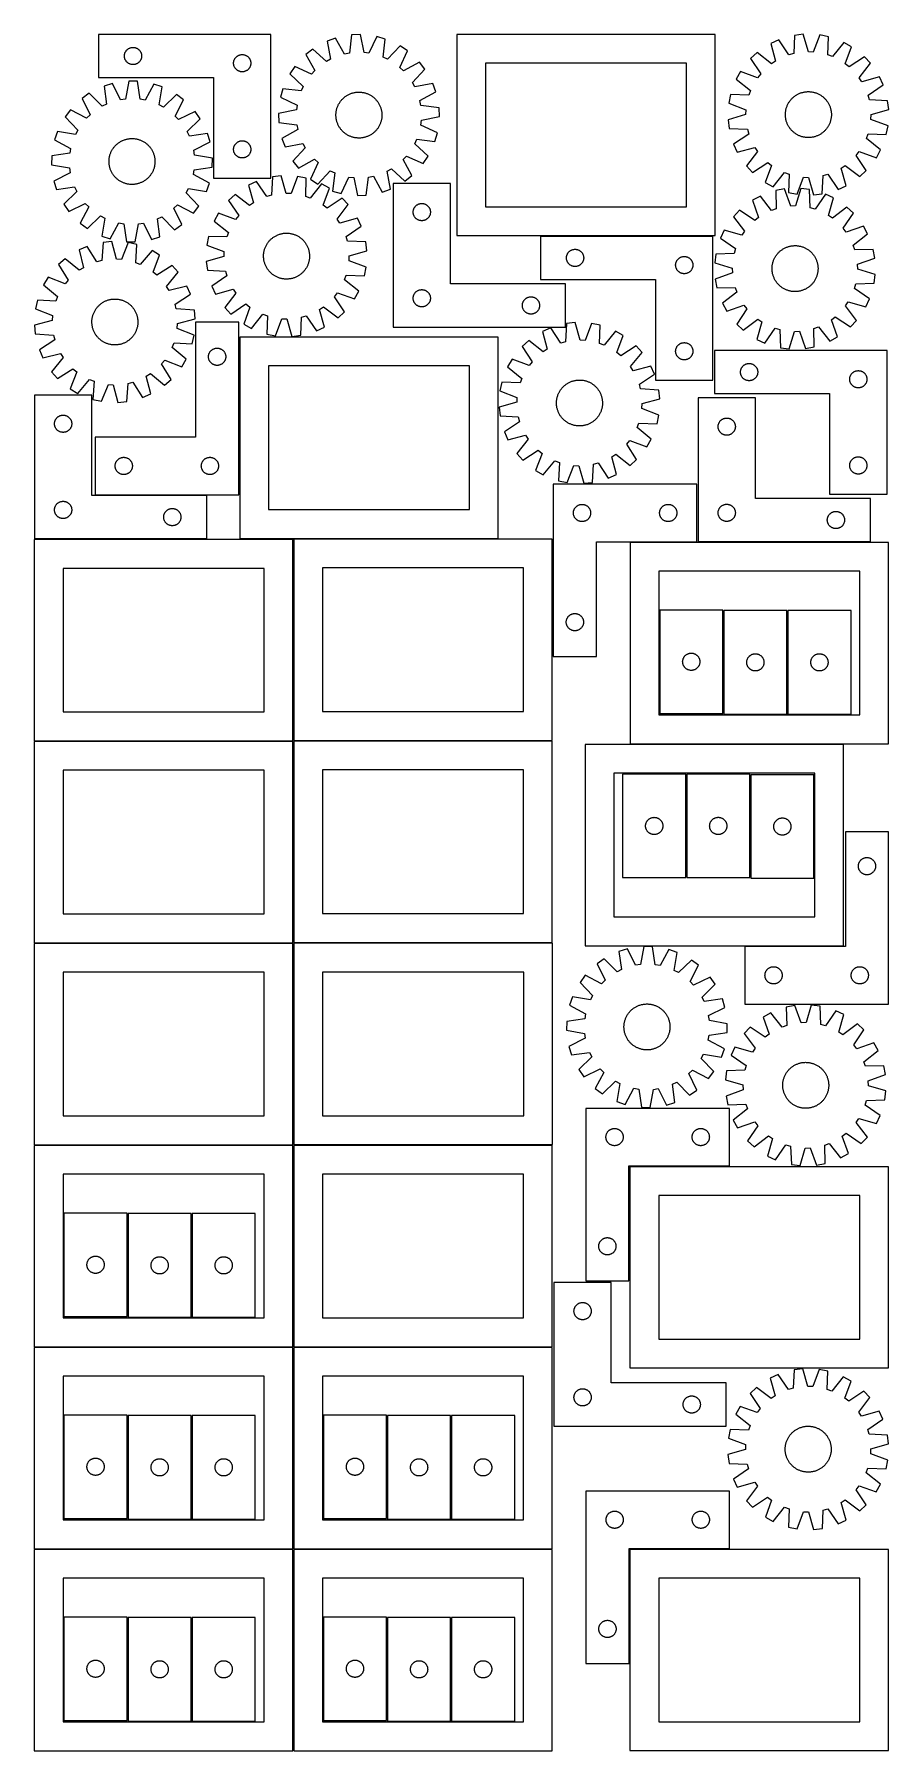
# Model space of a CAD drawing. Header units: millimetres. Extents: x 7 to 1493, y 7 to 2993.
import ezdxf

# ---------------------------------------------------------------- set-up
doc = ezdxf.new("R2010")
doc.units = ezdxf.units.MM
doc.layers.add('CUT', color=7, linetype='CONTINUOUS', true_color=0x000000)

msp = doc.modelspace()

# ---------------------------------------------------------------- linework, layer by layer
at = {"layer": 'CUT'}
for p, q in [((418.320644, 2993.260045), (118.320644, 2993.260045)), ((118.320644, 2993.260045), (118.320644, 2918.260045)), ((418.320644, 2743.260045), (418.320644, 2993.260045)), ((558.806282, 2992.366207), (554.789516, 2960.856837)), ((574.182472, 2992.916945), (558.806282, 2992.366207)), ((580.443233, 2961.775692), (574.182472, 2992.916945)), ((602.5117, 2989.464307), (588.954598, 2960.738366)), ((617.305513, 2985.236586), (602.5117, 2989.464307)), ((1191.700121, 2993.422865), (741.700121, 2993.422865)), ((741.700121, 2993.422865), (741.700121, 2643.422865)), ((1191.700121, 2643.422865), (1191.700121, 2993.422865)), ((1329.630817, 2991.67119), (1328.223085, 2959.938036)), ((1344.909394, 2993.486573), (1329.630817, 2991.67119)), ((1353.713944, 2962.966831), (1344.909394, 2993.486573)), ((1373.426746, 2992.379109), (1362.28183, 2962.634099)), ((1388.518521, 2989.384301), (1373.426746, 2992.379109)), ((1387.461026, 2957.637545), (1388.518521, 2989.384301)), ((163.340532, 2956.532227), (163.400146, 2957.30236)), ((163.400146, 2957.30236), (163.499325, 2958.068404)), ((163.499325, 2958.068404), (163.637808, 2958.828326)), ((163.637808, 2958.828326), (163.815228, 2959.580112)), ((163.815228, 2959.580112), (164.031113, 2960.321768)), ((164.031113, 2960.321768), (164.284891, 2961.051327)), ((164.284891, 2961.051327), (164.57589, 2961.766854)), ((164.57589, 2961.766854), (164.903338, 2962.466452)), ((164.903338, 2962.466452), (165.266365, 2963.148266)), ((165.266365, 2963.148266), (165.66401, 2963.810488)), ((165.66401, 2963.810488), (166.095219, 2964.451362)), ((166.095219, 2964.451362), (166.558847, 2965.069188)), ((166.558847, 2965.069188), (167.053665, 2965.662327)), ((167.053665, 2965.662327), (167.578361, 2966.229208)), ((167.578361, 2966.229208), (168.131544, 2966.768326)), ((168.131544, 2966.768326), (168.711746, 2967.278252)), ((168.711746, 2967.278252), (169.31743, 2967.757634)), ((169.31743, 2967.757634), (169.946988, 2968.205201)), ((169.946988, 2968.205201), (170.598752, 2968.619765)), ((170.598752, 2968.619765), (171.270993, 2969.000227)), ((171.270993, 2969.000227), (171.961928, 2969.345579)), ((171.961928, 2969.345579), (172.669725, 2969.654905)), ((172.669725, 2969.654905), (173.392508, 2969.927384)), ((173.392508, 2969.927384), (174.128359, 2970.162293)), ((174.128359, 2970.162293), (174.875328, 2970.359011)), ((174.875328, 2970.359011), (175.631432, 2970.517015)), ((175.631432, 2970.517015), (176.394668, 2970.635885)), ((176.394668, 2970.635885), (177.163012, 2970.715308)), ((177.163012, 2970.715308), (177.934425, 2970.755072)), ((177.934425, 2970.755072), (178.706862, 2970.755072)), ((178.706862, 2970.755072), (179.478276, 2970.715308)), ((179.478276, 2970.715308), (180.246619, 2970.635885)), ((180.246619, 2970.635885), (181.009855, 2970.517015)), ((181.009855, 2970.517015), (181.76596, 2970.359011)), ((181.76596, 2970.359011), (182.512928, 2970.162293)), ((182.512928, 2970.162293), (183.248779, 2969.927384)), ((183.248779, 2969.927384), (183.971562, 2969.654905)), ((183.971562, 2969.654905), (184.67936, 2969.345579)), ((184.67936, 2969.345579), (185.370295, 2969.000227)), ((185.370295, 2969.000227), (186.042536, 2968.619765)), ((186.042536, 2968.619765), (186.6943, 2968.205201)), ((186.6943, 2968.205201), (187.323858, 2967.757634)), ((187.323858, 2967.757634), (187.929541, 2967.278252)), ((187.929541, 2967.278252), (188.509744, 2966.768326)), ((188.509744, 2966.768326), (189.062927, 2966.229208)), ((189.062927, 2966.229208), (189.587623, 2965.662327)), ((189.587623, 2965.662327), (190.082441, 2965.069188)), ((190.082441, 2965.069188), (190.546069, 2964.451362)), ((190.546069, 2964.451362), (190.977277, 2963.810488)), ((190.977277, 2963.810488), (191.374922, 2963.148266)), ((191.374922, 2963.148266), (191.73795, 2962.466452)), ((191.73795, 2962.466452), (192.065397, 2961.766854)), ((192.065397, 2961.766854), (192.356396, 2961.051327)), ((192.356396, 2961.051327), (192.610174, 2960.321768)), ((192.610174, 2960.321768), (192.82606, 2959.580112)), ((192.82606, 2959.580112), (193.003479, 2958.828326)), ((193.003479, 2958.828326), (193.141962, 2958.068404)), ((193.141962, 2958.068404), (193.241142, 2957.30236)), ((193.241142, 2957.30236), (193.300755, 2956.532227)), ((361.961928, 2956.845579), (362.669725, 2957.154905)), ((362.669725, 2957.154905), (363.392508, 2957.427384)), ((363.392508, 2957.427384), (364.128359, 2957.662293)), ((364.128359, 2957.662293), (364.875328, 2957.859011)), ((364.875328, 2957.859011), (365.631432, 2958.017015)), ((365.631432, 2958.017015), (366.394668, 2958.135885)), ((366.394668, 2958.135885), (367.163012, 2958.215308)), ((367.163012, 2958.215308), (367.934425, 2958.255072)), ((367.934425, 2958.255072), (368.706862, 2958.255072)), ((368.706862, 2958.255072), (369.478276, 2958.215308)), ((369.478276, 2958.215308), (370.246619, 2958.135885)), ((370.246619, 2958.135885), (371.009855, 2958.017015)), ((371.009855, 2958.017015), (371.76596, 2957.859011)), ((371.76596, 2957.859011), (372.512928, 2957.662293)), ((372.512928, 2957.662293), (373.248779, 2957.427384)), ((373.248779, 2957.427384), (373.971562, 2957.154905)), ((373.971562, 2957.154905), (374.67936, 2956.845579)), ((491.394988, 2967.7621), (479.279104, 2958.278645)), ((479.279104, 2958.278645), (494.550215, 2930.426034)), ((514.764419, 2946.24828), (491.394988, 2967.7621)), ((530.796662, 2986.895647), (516.343224, 2981.62036)), ((516.343224, 2981.62036), (522.259983, 2950.41192)), ((546.374176, 2959.213237), (530.796662, 2986.895647)), ((554.789516, 2960.856837), (546.374176, 2959.213237)), ((588.954598, 2960.738366), (580.443233, 2961.775692)), ((613.636674, 2953.684814), (617.305513, 2985.236586)), ((643.181286, 2973.198721), (621.410912, 2950.068101)), ((642.705294, 2935.732594), (655.944601, 2964.606379)), ((655.944601, 2964.606379), (643.181286, 2973.198721)), ((1264.475199, 2961.598112), (1253.181625, 2951.148913)), ((1289.537283, 2942.082306), (1264.475199, 2961.598112)), ((1302.166979, 2983.912105), (1288.197172, 2977.464233)), ((1288.197172, 2977.464233), (1296.664423, 2946.849197)), ((1319.971722, 2957.606861), (1302.166979, 2983.912105)), ((1328.223085, 2959.938036), (1319.971722, 2957.606861)), ((1362.28183, 2962.634099), (1353.713944, 2962.966831)), ((1395.50675, 2954.673477), (1387.461026, 2957.637545)), ((1415.297909, 2979.518693), (1395.50675, 2954.673477)), ((1428.725593, 2972.006846), (1415.297909, 2979.518693)), ((1417.909569, 2942.140672), (1428.725593, 2972.006846)), ((163.320644, 2955.760045), (163.340532, 2956.532227)), ((163.340532, 2954.987864), (163.320644, 2955.760045)), ((163.400146, 2954.21773), (163.340532, 2954.987864)), ((163.499325, 2953.451687), (163.400146, 2954.21773)), ((163.637808, 2952.691764), (163.499325, 2953.451687)), ((163.815228, 2951.939979), (163.637808, 2952.691764)), ((164.031113, 2951.198323), (163.815228, 2951.939979)), ((164.284891, 2950.468764), (164.031113, 2951.198323)), ((164.57589, 2949.753237), (164.284891, 2950.468764)), ((164.903338, 2949.053638), (164.57589, 2949.753237)), ((165.266365, 2948.371824), (164.903338, 2949.053638)), ((165.66401, 2947.709602), (165.266365, 2948.371824)), ((166.095219, 2947.068729), (165.66401, 2947.709602)), ((166.558847, 2946.450903), (166.095219, 2947.068729)), ((167.053665, 2945.857764), (166.558847, 2946.450903)), ((167.578361, 2945.290883), (167.053665, 2945.857764)), ((168.131544, 2944.751765), (167.578361, 2945.290883)), ((168.711746, 2944.241839), (168.131544, 2944.751765)), ((169.31743, 2943.762457), (168.711746, 2944.241839)), ((169.946988, 2943.31489), (169.31743, 2943.762457)), ((170.598752, 2942.900326), (169.946988, 2943.31489)), ((171.270993, 2942.519863), (170.598752, 2942.900326)), ((171.961928, 2942.174511), (171.270993, 2942.519863)), ((172.669725, 2941.865186), (171.961928, 2942.174511)), ((173.392508, 2941.592707), (172.669725, 2941.865186)), ((174.128359, 2941.357797), (173.392508, 2941.592707)), ((174.875328, 2941.16108), (174.128359, 2941.357797)), ((175.631432, 2941.003076), (174.875328, 2941.16108)), ((176.394668, 2940.884205), (175.631432, 2941.003076)), ((177.163012, 2940.804782), (176.394668, 2940.884205)), ((177.934425, 2940.765018), (177.163012, 2940.804782)), ((178.706862, 2940.765018), (177.934425, 2940.765018)), ((179.478276, 2940.804782), (178.706862, 2940.765018)), ((180.246619, 2940.884205), (179.478276, 2940.804782)), ((181.009855, 2941.003076), (180.246619, 2940.884205)), ((181.76596, 2941.16108), (181.009855, 2941.003076)), ((182.512928, 2941.357797), (181.76596, 2941.16108)), ((183.248779, 2941.592707), (182.512928, 2941.357797)), ((183.971562, 2941.865186), (183.248779, 2941.592707)), ((184.67936, 2942.174511), (183.971562, 2941.865186)), ((185.370295, 2942.519863), (184.67936, 2942.174511)), ((186.042536, 2942.900326), (185.370295, 2942.519863)), ((186.6943, 2943.31489), (186.042536, 2942.900326)), ((187.323858, 2943.762457), (186.6943, 2943.31489)), ((187.929541, 2944.241839), (187.323858, 2943.762457)), ((188.509744, 2944.751765), (187.929541, 2944.241839)), ((189.062927, 2945.290883), (188.509744, 2944.751765)), ((189.587623, 2945.857764), (189.062927, 2945.290883)), ((190.082441, 2946.450903), (189.587623, 2945.857764)), ((190.546069, 2947.068729), (190.082441, 2946.450903)), ((190.977277, 2947.709602), (190.546069, 2947.068729)), ((191.374922, 2948.371824), (190.977277, 2947.709602)), ((191.73795, 2949.053638), (191.374922, 2948.371824)), ((192.065397, 2949.753237), (191.73795, 2949.053638)), ((192.356396, 2950.468764), (192.065397, 2949.753237)), ((192.610174, 2951.198323), (192.356396, 2950.468764)), ((192.82606, 2951.939979), (192.610174, 2951.198323)), ((193.003479, 2952.691764), (192.82606, 2951.939979)), ((193.141962, 2953.451687), (193.003479, 2952.691764)), ((193.241142, 2954.21773), (193.141962, 2953.451687)), ((193.300755, 2954.987864), (193.241142, 2954.21773)), ((193.300755, 2956.532227), (193.320644, 2955.760045)), ((193.320644, 2955.760045), (193.300755, 2954.987864)), ((353.320644, 2943.260045), (353.340532, 2944.032227)), ((353.340532, 2942.487864), (353.320644, 2943.260045)), ((353.340532, 2944.032227), (353.400146, 2944.80236)), ((353.400146, 2941.71773), (353.340532, 2942.487864)), ((353.400146, 2944.80236), (353.499325, 2945.568404)), ((353.499325, 2940.951687), (353.400146, 2941.71773)), ((353.499325, 2945.568404), (353.637808, 2946.328326)), ((353.637808, 2940.191764), (353.499325, 2940.951687)), ((353.637808, 2946.328326), (353.815228, 2947.080112)), ((353.815228, 2939.439979), (353.637808, 2940.191764)), ((353.815228, 2947.080112), (354.031113, 2947.821768)), ((354.031113, 2938.698323), (353.815228, 2939.439979)), ((354.031113, 2947.821768), (354.284891, 2948.551327)), ((354.284891, 2937.968764), (354.031113, 2938.698323)), ((354.284891, 2948.551327), (354.57589, 2949.266854)), ((354.57589, 2937.253237), (354.284891, 2937.968764)), ((354.57589, 2949.266854), (354.903338, 2949.966452)), ((354.903338, 2936.553638), (354.57589, 2937.253237)), ((354.903338, 2949.966452), (355.266365, 2950.648266)), ((355.266365, 2935.871824), (354.903338, 2936.553638)), ((355.266365, 2950.648266), (355.66401, 2951.310488)), ((355.66401, 2935.209602), (355.266365, 2935.871824)), ((355.66401, 2951.310488), (356.095219, 2951.951362)), ((356.095219, 2934.568729), (355.66401, 2935.209602)), ((356.095219, 2951.951362), (356.558847, 2952.569188)), ((356.558847, 2933.950903), (356.095219, 2934.568729)), ((356.558847, 2952.569188), (357.053665, 2953.162327)), ((357.053665, 2933.357764), (356.558847, 2933.950903)), ((357.053665, 2953.162327), (357.578361, 2953.729208)), ((357.578361, 2932.790883), (357.053665, 2933.357764)), ((357.578361, 2953.729208), (358.131544, 2954.268326)), ((358.131544, 2932.251765), (357.578361, 2932.790883)), ((358.131544, 2954.268326), (358.711746, 2954.778252)), ((358.711746, 2931.741839), (358.131544, 2932.251765)), ((358.711746, 2954.778252), (359.31743, 2955.257634)), ((359.31743, 2931.262457), (358.711746, 2931.741839)), ((359.31743, 2955.257634), (359.946988, 2955.705201)), ((359.946988, 2930.81489), (359.31743, 2931.262457)), ((359.946988, 2955.705201), (360.598752, 2956.119765)), ((360.598752, 2930.400326), (359.946988, 2930.81489)), ((360.598752, 2956.119765), (361.270993, 2956.500227)), ((361.270993, 2930.019863), (360.598752, 2930.400326)), ((361.270993, 2956.500227), (361.961928, 2956.845579)), ((361.961928, 2929.674511), (361.270993, 2930.019863)), ((362.669725, 2929.365186), (361.961928, 2929.674511)), ((363.392508, 2929.092707), (362.669725, 2929.365186)), ((364.128359, 2928.857797), (363.392508, 2929.092707)), ((364.875328, 2928.66108), (364.128359, 2928.857797)), ((365.631432, 2928.503076), (364.875328, 2928.66108)), ((366.394668, 2928.384205), (365.631432, 2928.503076)), ((367.163012, 2928.304782), (366.394668, 2928.384205)), ((367.934425, 2928.265018), (367.163012, 2928.304782)), ((368.706862, 2928.265018), (367.934425, 2928.265018)), ((369.478276, 2928.304782), (368.706862, 2928.265018)), ((370.246619, 2928.384205), (369.478276, 2928.304782)), ((371.009855, 2928.503076), (370.246619, 2928.384205)), ((371.76596, 2928.66108), (371.009855, 2928.503076)), ((372.512928, 2928.857797), (371.76596, 2928.66108)), ((373.248779, 2929.092707), (372.512928, 2928.857797)), ((373.971562, 2929.365186), (373.248779, 2929.092707)), ((374.67936, 2929.674511), (373.971562, 2929.365186)), ((374.67936, 2956.845579), (375.370295, 2956.500227)), ((375.370295, 2930.019863), (374.67936, 2929.674511)), ((375.370295, 2956.500227), (376.042536, 2956.119765)), ((376.042536, 2930.400326), (375.370295, 2930.019863)), ((376.042536, 2956.119765), (376.6943, 2955.705201)), ((376.6943, 2930.81489), (376.042536, 2930.400326)), ((376.6943, 2955.705201), (377.323858, 2955.257634)), ((377.323858, 2931.262457), (376.6943, 2930.81489)), ((377.323858, 2955.257634), (377.929541, 2954.778252)), ((377.929541, 2931.741839), (377.323858, 2931.262457)), ((377.929541, 2954.778252), (378.509744, 2954.268326)), ((378.509744, 2932.251765), (377.929541, 2931.741839)), ((378.509744, 2954.268326), (379.062927, 2953.729208)), ((379.062927, 2932.790883), (378.509744, 2932.251765)), ((379.062927, 2953.729208), (379.587623, 2953.162327)), ((379.587623, 2933.357764), (379.062927, 2932.790883)), ((379.587623, 2953.162327), (380.082441, 2952.569188)), ((380.082441, 2933.950903), (379.587623, 2933.357764)), ((380.082441, 2952.569188), (380.546069, 2951.951362)), ((380.546069, 2934.568729), (380.082441, 2933.950903)), ((380.546069, 2951.951362), (380.977277, 2951.310488)), ((380.977277, 2935.209602), (380.546069, 2934.568729)), ((380.977277, 2951.310488), (381.374922, 2950.648266)), ((381.374922, 2935.871824), (380.977277, 2935.209602)), ((381.374922, 2950.648266), (381.73795, 2949.966452)), ((381.73795, 2936.553638), (381.374922, 2935.871824)), ((381.73795, 2949.966452), (382.065397, 2949.266854)), ((382.065397, 2937.253237), (381.73795, 2936.553638)), ((382.065397, 2949.266854), (382.356396, 2948.551327)), ((382.356396, 2937.968764), (382.065397, 2937.253237)), ((382.356396, 2948.551327), (382.610174, 2947.821768)), ((382.610174, 2938.698323), (382.356396, 2937.968764)), ((382.610174, 2947.821768), (382.82606, 2947.080112)), ((382.82606, 2939.439979), (382.610174, 2938.698323)), ((382.82606, 2947.080112), (383.003479, 2946.328326)), ((383.003479, 2940.191764), (382.82606, 2939.439979)), ((383.003479, 2946.328326), (383.141962, 2945.568404)), ((383.141962, 2940.951687), (383.003479, 2940.191764)), ((383.141962, 2945.568404), (383.241142, 2944.80236)), ((383.241142, 2941.71773), (383.141962, 2940.951687)), ((383.241142, 2944.80236), (383.300755, 2944.032227)), ((383.300755, 2942.487864), (383.241142, 2941.71773)), ((383.300755, 2944.032227), (383.320644, 2943.260045)), ((383.320644, 2943.260045), (383.300755, 2942.487864)), ((459.83436, 2937.389228), (451.242019, 2924.625913)), ((488.708146, 2924.149921), (459.83436, 2937.389228)), ((494.550215, 2930.426034), (488.708146, 2924.149921)), ((522.259983, 2950.41192), (514.764419, 2946.24828)), ((621.410912, 2950.068101), (613.636674, 2953.684814)), ((648.981407, 2929.890524), (642.705294, 2935.732594)), ((676.834018, 2945.161635), (648.981407, 2929.890524)), ((664.803653, 2909.67632), (686.317473, 2933.045751)), ((686.317473, 2933.045751), (676.834018, 2945.161635)), ((1141.700121, 2943.422865), (791.700121, 2943.422865)), ((791.700121, 2943.422865), (791.700121, 2693.422865)), ((1141.700121, 2693.422865), (1141.700121, 2943.422865)), ((1235.523589, 2928.728843), (1228.011742, 2915.301158)), ((1265.389763, 2917.912819), (1235.523589, 2928.728843)), ((1253.181625, 2951.148913), (1270.695026, 2924.648809)), ((1296.664423, 2946.849197), (1289.537283, 2942.082306)), ((1424.645559, 2936.835409), (1417.909569, 2942.140672)), ((1451.145664, 2954.34881), (1424.645559, 2936.835409)), ((1442.079057, 2917.993152), (1461.594862, 2943.055237)), ((1461.594862, 2943.055237), (1451.145664, 2954.34881)), ((118.320644, 2918.260045), (318.320644, 2918.260045)), ((142.544644, 2907.985461), (127.845785, 2903.438586)), ((127.845785, 2903.438586), (132.196558, 2871.973597)), ((156.720213, 2879.559628), (142.544644, 2907.985461)), ((170.792521, 2912.050346), (165.207136, 2880.7809)), ((186.177029, 2911.832484), (170.792521, 2912.050346)), ((190.87473, 2880.417418), (186.177029, 2911.832484)), ((214.298475, 2906.969345), (199.323668, 2878.956314)), ((228.862688, 2902.008071), (214.298475, 2906.969345)), ((223.622678, 2870.678899), (228.862688, 2902.008071)), ((318.320644, 2918.260045), (318.320644, 2743.260045)), ((439.204153, 2898.75014), (434.976432, 2883.956327)), ((470.755926, 2895.081301), (439.204153, 2898.75014)), ((451.242019, 2924.625913), (474.372638, 2902.855539)), ((474.372638, 2902.855539), (470.755926, 2895.081301)), ((668.967293, 2902.180757), (664.803653, 2909.67632)), ((700.175733, 2908.097516), (668.967293, 2902.180757)), ((705.45102, 2893.644077), (700.175733, 2908.097516)), ((1228.011742, 2915.301158), (1252.856959, 2895.509999)), ((1270.695026, 2924.648809), (1265.389763, 2917.912819)), ((1446.845948, 2910.866012), (1442.079057, 2917.993152)), ((1477.460984, 2919.333263), (1446.845948, 2910.866012)), ((1457.603611, 2887.558713), (1483.908856, 2905.363457)), ((1483.908856, 2905.363457), (1477.460984, 2919.333263)), ((102.236576, 2890.843577), (89.662192, 2881.977044)), ((89.662192, 2881.977044), (103.523239, 2853.396524)), ((124.502409, 2868.189494), (102.236576, 2890.843577)), ((132.196558, 2871.973597), (124.502409, 2868.189494)), ((165.207136, 2880.7809), (156.720213, 2879.559628)), ((199.323668, 2878.956314), (190.87473, 2880.417418)), ((231.206589, 2866.678441), (223.622678, 2870.678899)), ((254.10498, 2888.692947), (231.206589, 2866.678441)), ((251.758459, 2851.297345), (266.423252, 2879.473906)), ((266.423252, 2879.473906), (254.10498, 2888.692947)), ((434.976432, 2883.956327), (463.702374, 2870.399225)), ((463.702374, 2870.399225), (462.665047, 2861.88786)), ((534.129548, 2867.211342), (534.596177, 2868.378074)), ((534.596177, 2868.378074), (535.099223, 2869.529574)), ((535.099223, 2869.529574), (535.63819, 2870.664704)), ((535.63819, 2870.664704), (536.212547, 2871.782345)), ((536.212547, 2871.782345), (536.821727, 2872.881394)), ((536.821727, 2872.881394), (537.465127, 2873.960765)), ((537.465127, 2873.960765), (538.142114, 2875.019394)), ((538.142114, 2875.019394), (538.85202, 2876.056236)), ((538.85202, 2876.056236), (539.594143, 2877.070267)), ((539.594143, 2877.070267), (540.367751, 2878.060488)), ((540.367751, 2878.060488), (541.172082, 2879.02592)), ((541.172082, 2879.02592), (542.00634, 2879.965612)), ((542.00634, 2879.965612), (542.869703, 2880.878635)), ((542.869703, 2880.878635), (543.761319, 2881.764088)), ((543.761319, 2881.764088), (544.680307, 2882.621099)), ((544.680307, 2882.621099), (545.625762, 2883.44882)), ((545.625762, 2883.44882), (546.596749, 2884.246436)), ((546.596749, 2884.246436), (547.592311, 2885.013158)), ((547.592311, 2885.013158), (548.611465, 2885.748231)), ((548.611465, 2885.748231), (549.653205, 2886.450928)), ((549.653205, 2886.450928), (550.716504, 2887.120557)), ((550.716504, 2887.120557), (551.800311, 2887.756457)), ((551.800311, 2887.756457), (552.903558, 2888.358)), ((552.903558, 2888.358), (554.025155, 2888.924592)), ((554.025155, 2888.924592), (555.163996, 2889.455674)), ((555.163996, 2889.455674), (556.318957, 2889.950722)), ((556.318957, 2889.950722), (557.488897, 2890.409248)), ((557.488897, 2890.409248), (558.672663, 2890.830799)), ((558.672663, 2890.830799), (559.869086, 2891.214959)), ((559.869086, 2891.214959), (561.076986, 2891.561348)), ((561.076986, 2891.561348), (562.29517, 2891.869626)), ((562.29517, 2891.869626), (563.522435, 2892.139488)), ((563.522435, 2892.139488), (564.757572, 2892.370667)), ((564.757572, 2892.370667), (565.999361, 2892.562935)), ((565.999361, 2892.562935), (567.246577, 2892.716103)), ((567.246577, 2892.716103), (568.497988, 2892.830019)), ((568.497988, 2892.830019), (569.75236, 2892.904572)), ((569.75236, 2892.904572), (571.008454, 2892.939687)), ((571.008454, 2892.939687), (572.265032, 2892.935329)), ((572.265032, 2892.935329), (573.520853, 2892.891504)), ((573.520853, 2892.891504), (574.774678, 2892.808254)), ((574.774678, 2892.808254), (576.025269, 2892.685662)), ((576.025269, 2892.685662), (577.271392, 2892.523848)), ((577.271392, 2892.523848), (578.511818, 2892.322972)), ((578.511818, 2892.322972), (579.745322, 2892.083233)), ((579.745322, 2892.083233), (580.970686, 2891.804866)), ((580.970686, 2891.804866), (582.186703, 2891.488148)), ((582.186703, 2891.488148), (583.392171, 2891.133389)), ((583.392171, 2891.133389), (584.585901, 2890.740941)), ((584.585901, 2890.740941), (585.766715, 2890.311191)), ((585.766715, 2890.311191), (586.933447, 2889.844562)), ((586.933447, 2889.844562), (588.084947, 2889.341516)), ((588.084947, 2889.341516), (589.220077, 2888.802549)), ((589.220077, 2888.802549), (590.337718, 2888.228192)), ((590.337718, 2888.228192), (591.436767, 2887.619013)), ((591.436767, 2887.619013), (592.516138, 2886.975612)), ((592.516138, 2886.975612), (593.574767, 2886.298625)), ((593.574767, 2886.298625), (594.611609, 2885.588719)), ((594.611609, 2885.588719), (595.62564, 2884.846596)), ((595.62564, 2884.846596), (596.615861, 2884.072988)), ((596.615861, 2884.072988), (597.581293, 2883.268658)), ((597.581293, 2883.268658), (598.520985, 2882.434399)), ((598.520985, 2882.434399), (599.434008, 2881.571036)), ((599.434008, 2881.571036), (600.319461, 2880.67942)), ((600.319461, 2880.67942), (601.176472, 2879.760432)), ((601.176472, 2879.760432), (602.004193, 2878.814977)), ((602.004193, 2878.814977), (602.801809, 2877.84399)), ((602.801809, 2877.84399), (603.568531, 2876.848428)), ((603.568531, 2876.848428), (604.303604, 2875.829274)), ((604.303604, 2875.829274), (605.006301, 2874.787534)), ((605.006301, 2874.787534), (605.67593, 2873.724235)), ((605.67593, 2873.724235), (606.31183, 2872.640428)), ((606.31183, 2872.640428), (606.913373, 2871.537181)), ((606.913373, 2871.537181), (607.479965, 2870.415584)), ((607.479965, 2870.415584), (608.011047, 2869.276743)), ((608.011047, 2869.276743), (608.506095, 2868.121782)), ((608.506095, 2868.121782), (608.964621, 2866.951842)), ((677.76861, 2878.066563), (705.45102, 2893.644077)), ((679.41221, 2869.651223), (677.76861, 2878.066563)), ((710.921579, 2865.634457), (679.41221, 2869.651223)), ((1218.146135, 2888.52177), (1215.151326, 2873.429996)), ((1215.151326, 2873.429996), (1244.896336, 2862.285079)), ((1249.89289, 2887.464276), (1218.146135, 2888.52177)), ((1252.856959, 2895.509999), (1249.89289, 2887.464276)), ((1316.122206, 2867.299247), (1316.565842, 2868.474914)), ((1316.565842, 2868.474914), (1317.046189, 2869.636066)), ((1317.046189, 2869.636066), (1317.562771, 2870.781557)), ((1317.562771, 2870.781557), (1318.115079, 2871.910256)), ((1318.115079, 2871.910256), (1318.702568, 2873.02105)), ((1318.702568, 2873.02105), (1319.324658, 2874.112843)), ((1319.324658, 2874.112843), (1319.980735, 2875.184557)), ((1319.980735, 2875.184557), (1320.670151, 2876.235134)), ((1320.670151, 2876.235134), (1321.392227, 2877.263537)), ((1321.392227, 2877.263537), (1322.146249, 2878.268752)), ((1322.146249, 2878.268752), (1322.931474, 2879.249786)), ((1322.931474, 2879.249786), (1323.747126, 2880.205672)), ((1323.747126, 2880.205672), (1324.592401, 2881.135466)), ((1324.592401, 2881.135466), (1325.466465, 2882.038251)), ((1325.466465, 2882.038251), (1326.368454, 2882.913135)), ((1326.368454, 2882.913135), (1327.297479, 2883.759255)), ((1327.297479, 2883.759255), (1328.252623, 2884.575776)), ((1328.252623, 2884.575776), (1329.232943, 2885.361893)), ((1329.232943, 2885.361893), (1330.237472, 2886.116829)), ((1330.237472, 2886.116829), (1331.265219, 2886.83984)), ((1331.265219, 2886.83984), (1332.315168, 2887.530211)), ((1332.315168, 2887.530211), (1333.386285, 2888.187262)), ((1333.386285, 2888.187262), (1334.477511, 2888.810345)), ((1334.477511, 2888.810345), (1335.587771, 2889.398843)), ((1335.587771, 2889.398843), (1336.715967, 2889.952177)), ((1336.715967, 2889.952177), (1337.860988, 2890.469801)), ((1337.860988, 2890.469801), (1339.021703, 2890.951203)), ((1339.021703, 2890.951203), (1340.196966, 2891.395909)), ((1340.196966, 2891.395909), (1341.385618, 2891.803479)), ((1341.385618, 2891.803479), (1342.586486, 2892.173512)), ((1342.586486, 2892.173512), (1343.798383, 2892.505642)), ((1343.798383, 2892.505642), (1345.020116, 2892.799542)), ((1345.020116, 2892.799542), (1346.250477, 2893.05492)), ((1346.250477, 2893.05492), (1347.488252, 2893.271527)), ((1347.488252, 2893.271527), (1348.732221, 2893.449147)), ((1348.732221, 2893.449147), (1349.981155, 2893.587605)), ((1349.981155, 2893.587605), (1351.233822, 2893.686765)), ((1351.233822, 2893.686765), (1352.488985, 2893.746529)), ((1352.488985, 2893.746529), (1353.745407, 2893.766838)), ((1353.745407, 2893.766838), (1355.001846, 2893.747672)), ((1355.001846, 2893.747672), (1356.257063, 2893.689049)), ((1356.257063, 2893.689049), (1357.509819, 2893.591028)), ((1357.509819, 2893.591028), (1358.758879, 2893.453706)), ((1358.758879, 2893.453706), (1360.003008, 2893.277217)), ((1360.003008, 2893.277217), (1361.24098, 2893.061736)), ((1361.24098, 2893.061736), (1362.471573, 2892.807476)), ((1362.471573, 2892.807476), (1363.693572, 2892.514687)), ((1363.693572, 2892.514687), (1364.905772, 2892.18366)), ((1364.905772, 2892.18366), (1366.106975, 2891.814719)), ((1366.106975, 2891.814719), (1367.295997, 2891.40823)), ((1367.295997, 2891.40823), (1368.471664, 2890.964593)), ((1368.471664, 2890.964593), (1369.632816, 2890.484246)), ((1369.632816, 2890.484246), (1370.778307, 2889.967664)), ((1370.778307, 2889.967664), (1371.907007, 2889.415356)), ((1371.907007, 2889.415356), (1373.017801, 2888.827867)), ((1373.017801, 2888.827867), (1374.109594, 2888.205777)), ((1374.109594, 2888.205777), (1375.181307, 2887.549701)), ((1375.181307, 2887.549701), (1376.231884, 2886.860284)), ((1376.231884, 2886.860284), (1377.260287, 2886.138208)), ((1377.260287, 2886.138208), (1378.265502, 2885.384186)), ((1378.265502, 2885.384186), (1379.246537, 2884.598961)), ((1379.246537, 2884.598961), (1380.202423, 2883.783309)), ((1380.202423, 2883.783309), (1381.132217, 2882.938034)), ((1381.132217, 2882.938034), (1382.035002, 2882.06397)), ((1382.035002, 2882.06397), (1382.909886, 2881.161981)), ((1382.909886, 2881.161981), (1383.756006, 2880.232956)), ((1383.756006, 2880.232956), (1384.572527, 2879.277812)), ((1384.572527, 2879.277812), (1385.358644, 2878.297492)), ((1385.358644, 2878.297492), (1386.11358, 2877.292963)), ((1386.11358, 2877.292963), (1386.83659, 2876.265217)), ((1386.83659, 2876.265217), (1387.526962, 2875.215267)), ((1387.526962, 2875.215267), (1388.184013, 2874.144151)), ((1388.184013, 2874.144151), (1388.807095, 2873.052924)), ((1388.807095, 2873.052924), (1389.395594, 2871.942665)), ((1389.395594, 2871.942665), (1389.948928, 2870.814468)), ((1389.948928, 2870.814468), (1390.466551, 2869.669447)), ((1390.466551, 2869.669447), (1390.947954, 2868.508732)), ((1390.947954, 2868.508732), (1391.392659, 2867.333469)), ((1459.934787, 2879.30735), (1457.603611, 2887.558713)), ((1491.667941, 2877.899618), (1459.934787, 2879.30735)), ((1493.483324, 2862.621041), (1491.667941, 2877.899618)), ((69.198459, 2862.084798), (59.979418, 2849.766526)), ((59.979418, 2849.766526), (81.993924, 2826.868135)), ((97.37502, 2847.420005), (69.198459, 2862.084798)), ((103.523239, 2853.396524), (97.37502, 2847.420005)), ((257.734978, 2845.149126), (251.758459, 2851.297345)), ((286.315498, 2859.010173), (257.734978, 2845.149126)), ((272.527948, 2824.169956), (295.182031, 2846.435789)), ((295.182031, 2846.435789), (286.315498, 2859.010173)), ((462.665047, 2861.88786), (431.523794, 2855.6271)), ((431.523794, 2855.6271), (432.074533, 2840.250909)), ((432.074533, 2840.250909), (463.583902, 2836.234143)), ((531.501053, 2852.453081), (531.50541, 2853.709659)), ((531.536167, 2851.196987), (531.501053, 2852.453081)), ((531.50541, 2853.709659), (531.549235, 2854.96548)), ((531.61072, 2849.942615), (531.536167, 2851.196987)), ((531.549235, 2854.96548), (531.632485, 2856.219305)), ((531.724636, 2848.691204), (531.61072, 2849.942615)), ((531.632485, 2856.219305), (531.755078, 2857.469896)), ((531.877804, 2847.443988), (531.724636, 2848.691204)), ((531.755078, 2857.469896), (531.916891, 2858.716019)), ((532.070073, 2846.202199), (531.877804, 2847.443988)), ((531.916891, 2858.716019), (532.117767, 2859.956445)), ((532.301252, 2844.967063), (532.070073, 2846.202199)), ((532.117767, 2859.956445), (532.357507, 2861.189949)), ((532.571113, 2843.739797), (532.301252, 2844.967063)), ((532.357507, 2861.189949), (532.635873, 2862.415313)), ((532.879391, 2842.521613), (532.571113, 2843.739797)), ((532.635873, 2862.415313), (532.952592, 2863.63133)), ((533.225781, 2841.313713), (532.879391, 2842.521613)), ((532.952592, 2863.63133), (533.30735, 2864.836798)), ((533.609941, 2840.11729), (533.225781, 2841.313713)), ((533.30735, 2864.836798), (533.699798, 2866.030528)), ((534.031491, 2838.933525), (533.609941, 2840.11729)), ((533.699798, 2866.030528), (534.129548, 2867.211342)), ((534.490017, 2837.763584), (534.031491, 2838.933525)), ((534.985065, 2836.608623), (534.490017, 2837.763584)), ((608.866564, 2838.674024), (608.399935, 2837.507292)), ((609.296314, 2839.854838), (608.866564, 2838.674024)), ((608.964621, 2866.951842), (609.386172, 2865.768076)), ((609.688762, 2841.048568), (609.296314, 2839.854838)), ((609.386172, 2865.768076), (609.770331, 2864.571653)), ((610.043521, 2842.254036), (609.688762, 2841.048568)), ((609.770331, 2864.571653), (610.116721, 2863.363753)), ((610.360239, 2843.470053), (610.043521, 2842.254036)), ((610.116721, 2863.363753), (610.424999, 2862.14557)), ((610.638606, 2844.695418), (610.360239, 2843.470053)), ((610.424999, 2862.14557), (610.69486, 2860.918304)), ((610.878345, 2845.928922), (610.638606, 2844.695418)), ((610.69486, 2860.918304), (610.92604, 2859.683167)), ((611.079221, 2847.169347), (610.878345, 2845.928922)), ((610.92604, 2859.683167), (611.118308, 2858.441378)), ((611.241035, 2848.41547), (611.079221, 2847.169347)), ((611.118308, 2858.441378), (611.271476, 2857.194163)), ((611.363627, 2849.666061), (611.241035, 2848.41547)), ((611.271476, 2857.194163), (611.385392, 2855.942751)), ((611.446877, 2850.919886), (611.363627, 2849.666061)), ((611.385392, 2855.942751), (611.459945, 2854.688379)), ((611.490702, 2852.175707), (611.446877, 2850.919886)), ((611.459945, 2854.688379), (611.49506, 2853.432285)), ((611.49506, 2853.432285), (611.490702, 2852.175707)), ((679.293739, 2835.486141), (680.331065, 2843.997506)), ((680.331065, 2843.997506), (711.472318, 2850.258267)), ((711.472318, 2850.258267), (710.921579, 2865.634457)), ((1244.563604, 2853.717194), (1214.043862, 2844.912644)), ((1214.043862, 2844.912644), (1215.859245, 2829.634066)), ((1244.896336, 2862.285079), (1244.563604, 2853.717194)), ((1313.763597, 2853.748656), (1313.782763, 2855.005095)), ((1313.783906, 2852.492235), (1313.763597, 2853.748656)), ((1313.782763, 2855.005095), (1313.841386, 2856.260312)), ((1313.84367, 2851.237071), (1313.783906, 2852.492235)), ((1313.841386, 2856.260312), (1313.939407, 2857.513069)), ((1313.94283, 2849.984405), (1313.84367, 2851.237071)), ((1313.939407, 2857.513069), (1314.07673, 2858.762128)), ((1314.081288, 2848.735471), (1313.94283, 2849.984405)), ((1314.07673, 2858.762128), (1314.253218, 2860.006258)), ((1314.258908, 2847.491502), (1314.081288, 2848.735471)), ((1314.253218, 2860.006258), (1314.468699, 2861.24423)), ((1314.475515, 2846.253726), (1314.258908, 2847.491502)), ((1314.468699, 2861.24423), (1314.722959, 2862.474823)), ((1314.730894, 2845.023365), (1314.475515, 2846.253726)), ((1314.722959, 2862.474823), (1315.015748, 2863.696822)), ((1315.024793, 2843.801633), (1314.730894, 2845.023365)), ((1315.015748, 2863.696822), (1315.346776, 2864.909021)), ((1315.356923, 2842.589735), (1315.024793, 2843.801633)), ((1315.346776, 2864.909021), (1315.715716, 2866.110225)), ((1315.726956, 2841.388868), (1315.356923, 2842.589735)), ((1315.715716, 2866.110225), (1316.122206, 2867.299247)), ((1316.134526, 2840.200216), (1315.726956, 2841.388868)), ((1316.579232, 2839.024952), (1316.134526, 2840.200216)), ((1317.060634, 2837.864238), (1316.579232, 2839.024952)), ((1317.578258, 2836.719217), (1317.060634, 2837.864238)), ((1390.480997, 2837.897619), (1389.964415, 2836.752128)), ((1390.961343, 2839.058771), (1390.480997, 2837.897619)), ((1391.40498, 2840.234438), (1390.961343, 2839.058771)), ((1391.392659, 2867.333469), (1391.80023, 2866.144817)), ((1391.81147, 2841.42346), (1391.40498, 2840.234438)), ((1391.80023, 2866.144817), (1392.170263, 2864.94395)), ((1392.18041, 2842.624663), (1391.81147, 2841.42346)), ((1392.170263, 2864.94395), (1392.502393, 2863.732052)), ((1392.511438, 2843.836863), (1392.18041, 2842.624663)), ((1392.502393, 2863.732052), (1392.796292, 2862.510319)), ((1392.804227, 2845.058862), (1392.511438, 2843.836863)), ((1392.796292, 2862.510319), (1393.051671, 2861.279958)), ((1393.058487, 2846.289455), (1392.804227, 2845.058862)), ((1393.051671, 2861.279958), (1393.268277, 2860.042183)), ((1393.273967, 2847.527427), (1393.058487, 2846.289455)), ((1393.268277, 2860.042183), (1393.445897, 2858.798214)), ((1393.450456, 2848.771556), (1393.273967, 2847.527427)), ((1393.445897, 2858.798214), (1393.584356, 2857.54928)), ((1393.587779, 2850.020616), (1393.450456, 2848.771556)), ((1393.584356, 2857.54928), (1393.683516, 2856.296613)), ((1393.6858, 2851.273372), (1393.587779, 2850.020616)), ((1393.683516, 2856.296613), (1393.74328, 2855.04145)), ((1393.744422, 2852.528589), (1393.6858, 2851.273372)), ((1393.74328, 2855.04145), (1393.763589, 2853.785029)), ((1393.763589, 2853.785029), (1393.744422, 2852.528589)), ((1462.63085, 2845.248606), (1462.963582, 2853.816491)), ((1492.375859, 2834.103689), (1462.63085, 2845.248606)), ((1462.963582, 2853.816491), (1493.483324, 2862.621041)), ((46.664294, 2824.524234), (41.70302, 2809.960021)), ((41.70302, 2809.960021), (69.716051, 2794.985214)), ((77.993466, 2819.284224), (46.664294, 2824.524234)), ((81.993924, 2826.868135), (77.993466, 2819.284224)), ((157.456691, 2807.340047), (158.570904, 2807.921025)), ((158.570904, 2807.921025), (159.702816, 2808.466719)), ((159.702816, 2808.466719), (160.85131, 2808.97659)), ((160.85131, 2808.97659), (162.015253, 2809.450134)), ((162.015253, 2809.450134), (163.193496, 2809.886883)), ((163.193496, 2809.886883), (164.384876, 2810.286408)), ((164.384876, 2810.286408), (165.588218, 2810.648314)), ((165.588218, 2810.648314), (166.802334, 2810.972243)), ((166.802334, 2810.972243), (168.026025, 2811.257876)), ((168.026025, 2811.257876), (169.258085, 2811.504931)), ((169.258085, 2811.504931), (170.497296, 2811.713164)), ((170.497296, 2811.713164), (171.742438, 2811.882369)), ((171.742438, 2811.882369), (172.992279, 2812.012381)), ((172.992279, 2812.012381), (174.245588, 2812.10307)), ((174.245588, 2812.10307), (175.501126, 2812.154346)), ((175.501126, 2812.154346), (176.757656, 2812.16616)), ((176.757656, 2812.16616), (178.013937, 2812.1385)), ((178.013937, 2812.1385), (179.268729, 2812.071392)), ((179.268729, 2812.071392), (180.520794, 2811.964904)), ((180.520794, 2811.964904), (181.768897, 2811.81914)), ((181.768897, 2811.81914), (183.011805, 2811.634243)), ((183.011805, 2811.634243), (184.248292, 2811.410398)), ((184.248292, 2811.410398), (185.477137, 2811.147824)), ((185.477137, 2811.147824), (186.697129, 2810.84678)), ((186.697129, 2810.84678), (187.907063, 2810.507565)), ((187.907063, 2810.507565), (189.105744, 2810.130511)), ((189.105744, 2810.130511), (190.291991, 2809.715992)), ((190.291991, 2809.715992), (191.464632, 2809.264417)), ((191.464632, 2809.264417), (192.62251, 2808.776231)), ((192.62251, 2808.776231), (193.764482, 2808.251917)), ((193.764482, 2808.251917), (194.889422, 2807.69199)), ((276.312051, 2816.475807), (272.527948, 2824.169956)), ((307.77704, 2820.82658), (276.312051, 2816.475807)), ((312.323915, 2806.127721), (307.77704, 2820.82658)), ((364.128359, 2807.662293), (364.875328, 2807.859011)), ((364.875328, 2807.859011), (365.631432, 2808.017015)), ((365.631432, 2808.017015), (366.394668, 2808.135885)), ((366.394668, 2808.135885), (367.163012, 2808.215308)), ((367.163012, 2808.215308), (367.934425, 2808.255072)), ((367.934425, 2808.255072), (368.706862, 2808.255072)), ((368.706862, 2808.255072), (369.478276, 2808.215308)), ((369.478276, 2808.215308), (370.246619, 2808.135885)), ((370.246619, 2808.135885), (371.009855, 2808.017015)), ((371.009855, 2808.017015), (371.76596, 2807.859011)), ((371.76596, 2807.859011), (372.512928, 2807.662293)), ((465.227502, 2827.818803), (437.545092, 2812.241289)), ((437.545092, 2812.241289), (442.82038, 2797.787851)), ((463.583902, 2836.234143), (465.227502, 2827.818803)), ((535.516148, 2835.469782), (534.985065, 2836.608623)), ((536.08274, 2834.348185), (535.516148, 2835.469782)), ((536.684282, 2833.244938), (536.08274, 2834.348185)), ((537.320182, 2832.161131), (536.684282, 2833.244938)), ((537.989811, 2831.097833), (537.320182, 2832.161131)), ((538.692508, 2830.056092), (537.989811, 2831.097833)), ((539.427581, 2829.036938), (538.692508, 2830.056092)), ((540.194304, 2828.041376), (539.427581, 2829.036938)), ((540.991919, 2827.070389), (540.194304, 2828.041376)), ((541.81964, 2826.124934), (540.991919, 2827.070389)), ((542.676651, 2825.205946), (541.81964, 2826.124934)), ((543.562104, 2824.31433), (542.676651, 2825.205946)), ((544.475127, 2823.450967), (543.562104, 2824.31433)), ((545.414819, 2822.616709), (544.475127, 2823.450967)), ((546.380251, 2821.812378), (545.414819, 2822.616709)), ((547.370472, 2821.03877), (546.380251, 2821.812378)), ((548.384503, 2820.296647), (547.370472, 2821.03877)), ((549.421345, 2819.586742), (548.384503, 2820.296647)), ((550.479974, 2818.909754), (549.421345, 2819.586742)), ((551.559346, 2818.266354), (550.479974, 2818.909754)), ((552.658394, 2817.657174), (551.559346, 2818.266354)), ((553.776035, 2817.082818), (552.658394, 2817.657174)), ((554.911165, 2816.54385), (553.776035, 2817.082818)), ((556.062665, 2816.040804), (554.911165, 2816.54385)), ((557.229397, 2815.574175), (556.062665, 2816.040804)), ((558.410211, 2815.144425), (557.229397, 2815.574175)), ((559.603941, 2814.751977), (558.410211, 2815.144425)), ((560.809409, 2814.397219), (559.603941, 2814.751977)), ((562.025426, 2814.0805), (560.809409, 2814.397219)), ((563.250791, 2813.802134), (562.025426, 2814.0805)), ((564.484294, 2813.562394), (563.250791, 2813.802134)), ((565.72472, 2813.361519), (564.484294, 2813.562394)), ((566.970843, 2813.199705), (565.72472, 2813.361519)), ((568.221434, 2813.077112), (566.970843, 2813.199705)), ((569.475259, 2812.993862), (568.221434, 2813.077112)), ((570.73108, 2812.950037), (569.475259, 2812.993862)), ((571.987658, 2812.94568), (570.73108, 2812.950037)), ((573.243752, 2812.980794), (571.987658, 2812.94568)), ((574.498124, 2813.055347), (573.243752, 2812.980794)), ((575.749535, 2813.169263), (574.498124, 2813.055347)), ((576.996751, 2813.322431), (575.749535, 2813.169263)), ((578.23854, 2813.5147), (576.996751, 2813.322431)), ((579.473677, 2813.745879), (578.23854, 2813.5147)), ((580.700943, 2814.01574), (579.473677, 2813.745879)), ((581.919126, 2814.324018), (580.700943, 2814.01574)), ((583.127026, 2814.670408), (581.919126, 2814.324018)), ((584.323449, 2815.054568), (583.127026, 2814.670408)), ((585.507215, 2815.476118), (584.323449, 2815.054568)), ((586.677155, 2815.934644), (585.507215, 2815.476118)), ((587.832116, 2816.429692), (586.677155, 2815.934644)), ((588.970957, 2816.960775), (587.832116, 2816.429692)), ((590.092554, 2817.527367), (588.970957, 2816.960775)), ((591.195801, 2818.128909), (590.092554, 2817.527367)), ((592.279608, 2818.764809), (591.195801, 2818.128909)), ((593.342907, 2819.434438), (592.279608, 2818.764809)), ((594.384647, 2820.137135), (593.342907, 2819.434438)), ((595.403801, 2820.872208), (594.384647, 2820.137135)), ((596.399363, 2821.638931), (595.403801, 2820.872208)), ((597.37035, 2822.436546), (596.399363, 2821.638931)), ((598.315805, 2823.264267), (597.37035, 2822.436546)), ((599.234793, 2824.121278), (598.315805, 2823.264267)), ((600.126409, 2825.006731), (599.234793, 2824.121278)), ((600.989772, 2825.919754), (600.126409, 2825.006731)), ((601.824031, 2826.859446), (600.989772, 2825.919754)), ((602.628361, 2827.824878), (601.824031, 2826.859446)), ((603.401969, 2828.815099), (602.628361, 2827.824878)), ((604.144092, 2829.82913), (603.401969, 2828.815099)), ((604.853998, 2830.865972), (604.144092, 2829.82913)), ((605.530985, 2831.924601), (604.853998, 2830.865972)), ((606.174386, 2833.003973), (605.530985, 2831.924601)), ((606.783565, 2834.103021), (606.174386, 2833.003973)), ((607.357922, 2835.220662), (606.783565, 2834.103021)), ((607.896889, 2836.355792), (607.357922, 2835.220662)), ((608.399935, 2837.507292), (607.896889, 2836.355792)), ((668.623474, 2803.029828), (672.240186, 2810.804065)), ((672.240186, 2810.804065), (703.791959, 2807.135226)), ((708.01968, 2821.929039), (679.293739, 2835.486141)), ((703.791959, 2807.135226), (708.01968, 2821.929039)), ((1215.859245, 2829.634066), (1247.592399, 2828.226334)), ((1249.923574, 2819.974971), (1223.61833, 2802.170228)), ((1247.592399, 2828.226334), (1249.923574, 2819.974971)), ((1318.131592, 2835.59102), (1317.578258, 2836.719217)), ((1318.720091, 2834.480761), (1318.131592, 2835.59102)), ((1319.343173, 2833.389534), (1318.720091, 2834.480761)), ((1320.000224, 2832.318417), (1319.343173, 2833.389534)), ((1320.690596, 2831.268468), (1320.000224, 2832.318417)), ((1321.413606, 2830.240722), (1320.690596, 2831.268468)), ((1322.168542, 2829.236193), (1321.413606, 2830.240722)), ((1322.954659, 2828.255873), (1322.168542, 2829.236193)), ((1323.77118, 2827.300729), (1322.954659, 2828.255873)), ((1324.6173, 2826.371704), (1323.77118, 2827.300729)), ((1325.492184, 2825.469714), (1324.6173, 2826.371704)), ((1326.394969, 2824.595651), (1325.492184, 2825.469714)), ((1327.324763, 2823.750376), (1326.394969, 2824.595651)), ((1328.280649, 2822.934723), (1327.324763, 2823.750376)), ((1329.261683, 2822.149499), (1328.280649, 2822.934723)), ((1330.266898, 2821.395476), (1329.261683, 2822.149499)), ((1331.295302, 2820.673401), (1330.266898, 2821.395476)), ((1332.345879, 2819.983984), (1331.295302, 2820.673401)), ((1333.417592, 2819.327907), (1332.345879, 2819.983984)), ((1334.509385, 2818.705817), (1333.417592, 2819.327907)), ((1335.620179, 2818.118329), (1334.509385, 2818.705817)), ((1336.748878, 2817.566021), (1335.620179, 2818.118329)), ((1337.89437, 2817.049438), (1336.748878, 2817.566021)), ((1339.055522, 2816.569092), (1337.89437, 2817.049438)), ((1340.231189, 2816.125455), (1339.055522, 2816.569092)), ((1341.420211, 2815.718966), (1340.231189, 2816.125455)), ((1342.621414, 2815.350025), (1341.420211, 2815.718966)), ((1343.833613, 2815.018997), (1342.621414, 2815.350025)), ((1345.055613, 2814.726209), (1343.833613, 2815.018997)), ((1346.286205, 2814.471949), (1345.055613, 2814.726209)), ((1347.524177, 2814.256468), (1346.286205, 2814.471949)), ((1348.768307, 2814.079979), (1347.524177, 2814.256468)), ((1350.017366, 2813.942656), (1348.768307, 2814.079979)), ((1351.270123, 2813.844635), (1350.017366, 2813.942656)), ((1352.52534, 2813.786013), (1351.270123, 2813.844635)), ((1353.781779, 2813.766846), (1352.52534, 2813.786013)), ((1355.038201, 2813.787155), (1353.781779, 2813.766846)), ((1356.293364, 2813.846919), (1355.038201, 2813.787155)), ((1357.546031, 2813.946079), (1356.293364, 2813.846919)), ((1358.794965, 2814.084538), (1357.546031, 2813.946079)), ((1360.038933, 2814.262158), (1358.794965, 2814.084538)), ((1361.276709, 2814.478764), (1360.038933, 2814.262158)), ((1362.50707, 2814.734143), (1361.276709, 2814.478764)), ((1363.728802, 2815.028043), (1362.50707, 2814.734143)), ((1364.9407, 2815.360173), (1363.728802, 2815.028043)), ((1366.141568, 2815.730205), (1364.9407, 2815.360173)), ((1367.330219, 2816.137776), (1366.141568, 2815.730205)), ((1368.505483, 2816.582482), (1367.330219, 2816.137776)), ((1369.666197, 2817.063884), (1368.505483, 2816.582482)), ((1370.811218, 2817.581507), (1369.666197, 2817.063884)), ((1371.939415, 2818.134841), (1370.811218, 2817.581507)), ((1373.049675, 2818.72334), (1371.939415, 2818.134841)), ((1374.140901, 2819.346422), (1373.049675, 2818.72334)), ((1375.212018, 2820.003473), (1374.140901, 2819.346422)), ((1376.261967, 2820.693845), (1375.212018, 2820.003473)), ((1377.289714, 2821.416856), (1376.261967, 2820.693845)), ((1378.294243, 2822.171792), (1377.289714, 2821.416856)), ((1379.274563, 2822.957908), (1378.294243, 2822.171792)), ((1380.229707, 2823.774429), (1379.274563, 2822.957908)), ((1381.158732, 2824.62055), (1380.229707, 2823.774429)), ((1382.060721, 2825.495434), (1381.158732, 2824.62055)), ((1382.934784, 2826.398218), (1382.060721, 2825.495434)), ((1383.780059, 2827.328012), (1382.934784, 2826.398218)), ((1384.595712, 2828.283898), (1383.780059, 2827.328012)), ((1385.380937, 2829.264933), (1384.595712, 2828.283898)), ((1386.134959, 2830.270148), (1385.380937, 2829.264933)), ((1386.857035, 2831.298551), (1386.134959, 2830.270148)), ((1387.546451, 2832.349128), (1386.857035, 2831.298551)), ((1388.202528, 2833.420842), (1387.546451, 2832.349128)), ((1388.824618, 2834.512634), (1388.202528, 2833.420842)), ((1389.412107, 2835.623428), (1388.824618, 2834.512634)), ((1389.964415, 2836.752128), (1389.412107, 2835.623428)), ((1454.670227, 2812.023685), (1457.634296, 2820.069409)), ((1479.515444, 2792.232526), (1454.670227, 2812.023685)), ((1457.634296, 2820.069409), (1489.381051, 2819.011914)), ((1489.381051, 2819.011914), (1492.375859, 2834.103689)), ((36.839881, 2781.838575), (36.622019, 2766.454067)), ((68.254947, 2786.536276), (36.839881, 2781.838575)), ((69.716051, 2794.985214), (68.254947, 2786.536276)), ((136.853225, 2777.430443), (137.038121, 2778.673351)), ((137.038121, 2778.673351), (137.261967, 2779.909838)), ((137.261967, 2779.909838), (137.524541, 2781.138684)), ((137.524541, 2781.138684), (137.825585, 2782.358675)), ((137.825585, 2782.358675), (138.1648, 2783.568609)), ((138.1648, 2783.568609), (138.541854, 2784.76729)), ((138.541854, 2784.76729), (138.956373, 2785.953537)), ((138.956373, 2785.953537), (139.407948, 2787.126178)), ((139.407948, 2787.126178), (139.896134, 2788.284056)), ((139.896134, 2788.284056), (140.420448, 2789.426028)), ((140.420448, 2789.426028), (140.980375, 2790.550968)), ((140.980375, 2790.550968), (141.57536, 2791.657765)), ((141.57536, 2791.657765), (142.204817, 2792.745327)), ((142.204817, 2792.745327), (142.868125, 2793.81258)), ((142.868125, 2793.81258), (143.564628, 2794.858472)), ((143.564628, 2794.858472), (144.29364, 2795.88197)), ((144.29364, 2795.88197), (145.054441, 2796.882064)), ((145.054441, 2796.882064), (145.846281, 2797.857768)), ((145.846281, 2797.857768), (146.668377, 2798.808117)), ((146.668377, 2798.808117), (147.519919, 2799.732175)), ((147.519919, 2799.732175), (148.400066, 2800.62903)), ((148.400066, 2800.62903), (149.30795, 2801.497796)), ((149.30795, 2801.497796), (150.242674, 2802.337615)), ((150.242674, 2802.337615), (151.203316, 2803.147661)), ((151.203316, 2803.147661), (152.188929, 2803.927131)), ((152.188929, 2803.927131), (153.198539, 2804.675259)), ((153.198539, 2804.675259), (154.23115, 2805.391304)), ((154.23115, 2805.391304), (155.285743, 2806.074562)), ((155.285743, 2806.074562), (156.361277, 2806.724356)), ((156.361277, 2806.724356), (157.456691, 2807.340047)), ((194.889422, 2807.69199), (195.996219, 2807.097005)), ((195.996219, 2807.097005), (197.083781, 2806.467548)), ((197.083781, 2806.467548), (198.151034, 2805.80424)), ((198.151034, 2805.80424), (199.196926, 2805.107737)), ((199.196926, 2805.107737), (200.220424, 2804.378725)), ((200.220424, 2804.378725), (201.220518, 2803.617924)), ((201.220518, 2803.617924), (202.196222, 2802.826084)), ((202.196222, 2802.826084), (203.146571, 2802.003988)), ((203.146571, 2802.003988), (204.070629, 2801.152446)), ((204.070629, 2801.152446), (204.967484, 2800.272299)), ((204.967484, 2800.272299), (205.83625, 2799.364415)), ((205.83625, 2799.364415), (206.676069, 2798.429691)), ((206.676069, 2798.429691), (207.486114, 2797.469049)), ((207.486114, 2797.469049), (208.265585, 2796.483436)), ((208.265585, 2796.483436), (209.013713, 2795.473826)), ((209.013713, 2795.473826), (209.729758, 2794.441215)), ((209.729758, 2794.441215), (210.413016, 2793.386622)), ((210.413016, 2793.386622), (211.06281, 2792.311088)), ((211.06281, 2792.311088), (211.6785, 2791.215674)), ((211.6785, 2791.215674), (212.259479, 2790.101461)), ((212.259479, 2790.101461), (212.805173, 2788.969549)), ((212.805173, 2788.969549), (213.315044, 2787.821055)), ((213.315044, 2787.821055), (213.788588, 2786.657112)), ((213.788588, 2786.657112), (214.225337, 2785.478869)), ((214.225337, 2785.478869), (214.624862, 2784.287489)), ((214.624862, 2784.287489), (214.986768, 2783.084147)), ((214.986768, 2783.084147), (215.310697, 2781.870031)), ((215.310697, 2781.870031), (215.59633, 2780.64634)), ((215.59633, 2780.64634), (215.843385, 2779.41428)), ((215.843385, 2779.41428), (216.051618, 2778.175069)), ((216.051618, 2778.175069), (216.220823, 2776.929927)), ((283.898081, 2791.952152), (312.323915, 2806.127721)), ((285.119354, 2783.465229), (283.898081, 2791.952152)), ((316.3888, 2777.879844), (285.119354, 2783.465229)), ((316.170938, 2762.495336), (316.3888, 2777.879844)), ((353.320644, 2793.260045), (353.340532, 2794.032227)), ((353.340532, 2792.487864), (353.320644, 2793.260045)), ((353.340532, 2794.032227), (353.400146, 2794.80236)), ((353.400146, 2791.71773), (353.340532, 2792.487864)), ((353.400146, 2794.80236), (353.499325, 2795.568404)), ((353.499325, 2790.951687), (353.400146, 2791.71773)), ((353.499325, 2795.568404), (353.637808, 2796.328326)), ((353.637808, 2790.191764), (353.499325, 2790.951687)), ((353.637808, 2796.328326), (353.815228, 2797.080112)), ((353.815228, 2789.439979), (353.637808, 2790.191764)), ((353.815228, 2797.080112), (354.031113, 2797.821768)), ((354.031113, 2788.698323), (353.815228, 2789.439979)), ((354.031113, 2797.821768), (354.284891, 2798.551327)), ((354.284891, 2787.968764), (354.031113, 2788.698323)), ((354.284891, 2798.551327), (354.57589, 2799.266854)), ((354.57589, 2787.253237), (354.284891, 2787.968764)), ((354.57589, 2799.266854), (354.903338, 2799.966452)), ((354.903338, 2786.553638), (354.57589, 2787.253237)), ((354.903338, 2799.966452), (355.266365, 2800.648266)), ((355.266365, 2785.871824), (354.903338, 2786.553638)), ((355.266365, 2800.648266), (355.66401, 2801.310488)), ((355.66401, 2785.209602), (355.266365, 2785.871824)), ((355.66401, 2801.310488), (356.095219, 2801.951362)), ((356.095219, 2784.568729), (355.66401, 2785.209602)), ((356.095219, 2801.951362), (356.558847, 2802.569188)), ((356.558847, 2783.950903), (356.095219, 2784.568729)), ((356.558847, 2802.569188), (357.053665, 2803.162327)), ((357.053665, 2783.357764), (356.558847, 2783.950903)), ((357.053665, 2803.162327), (357.578361, 2803.729208)), ((357.578361, 2782.790883), (357.053665, 2783.357764)), ((357.578361, 2803.729208), (358.131544, 2804.268326)), ((358.131544, 2782.251765), (357.578361, 2782.790883)), ((358.131544, 2804.268326), (358.711746, 2804.778252)), ((358.711746, 2781.741839), (358.131544, 2782.251765)), ((358.711746, 2804.778252), (359.31743, 2805.257634)), ((359.31743, 2781.262457), (358.711746, 2781.741839)), ((359.31743, 2805.257634), (359.946988, 2805.705201)), ((359.946988, 2780.81489), (359.31743, 2781.262457)), ((359.946988, 2805.705201), (360.598752, 2806.119765)), ((360.598752, 2780.400326), (359.946988, 2780.81489)), ((360.598752, 2806.119765), (361.270993, 2806.500227)), ((361.270993, 2780.019863), (360.598752, 2780.400326)), ((361.270993, 2806.500227), (361.961928, 2806.845579)), ((361.961928, 2779.674511), (361.270993, 2780.019863)), ((361.961928, 2806.845579), (362.669725, 2807.154905)), ((362.669725, 2779.365186), (361.961928, 2779.674511)), ((362.669725, 2807.154905), (363.392508, 2807.427384)), ((363.392508, 2779.092707), (362.669725, 2779.365186)), ((363.392508, 2807.427384), (364.128359, 2807.662293)), ((364.128359, 2778.857797), (363.392508, 2779.092707)), ((364.875328, 2778.66108), (364.128359, 2778.857797)), ((365.631432, 2778.503076), (364.875328, 2778.66108)), ((366.394668, 2778.384205), (365.631432, 2778.503076)), ((367.163012, 2778.304782), (366.394668, 2778.384205)), ((367.934425, 2778.265018), (367.163012, 2778.304782)), ((368.706862, 2778.265018), (367.934425, 2778.265018)), ((369.478276, 2778.304782), (368.706862, 2778.265018)), ((370.246619, 2778.384205), (369.478276, 2778.304782)), ((371.009855, 2778.503076), (370.246619, 2778.384205)), ((371.76596, 2778.66108), (371.009855, 2778.503076)), ((372.512928, 2778.857797), (371.76596, 2778.66108)), ((372.512928, 2807.662293), (373.248779, 2807.427384)), ((373.248779, 2779.092707), (372.512928, 2778.857797)), ((373.248779, 2807.427384), (373.971562, 2807.154905)), ((373.971562, 2779.365186), (373.248779, 2779.092707)), ((373.971562, 2807.154905), (374.67936, 2806.845579)), ((374.67936, 2779.674511), (373.971562, 2779.365186)), ((374.67936, 2806.845579), (375.370295, 2806.500227)), ((375.370295, 2780.019863), (374.67936, 2779.674511)), ((375.370295, 2806.500227), (376.042536, 2806.119765)), ((376.042536, 2780.400326), (375.370295, 2780.019863)), ((376.042536, 2806.119765), (376.6943, 2805.705201)), ((376.6943, 2780.81489), (376.042536, 2780.400326)), ((376.6943, 2805.705201), (377.323858, 2805.257634)), ((377.323858, 2781.262457), (376.6943, 2780.81489)), ((377.323858, 2805.257634), (377.929541, 2804.778252)), ((377.929541, 2781.741839), (377.323858, 2781.262457)), ((377.929541, 2804.778252), (378.509744, 2804.268326)), ((378.509744, 2782.251765), (377.929541, 2781.741839)), ((378.509744, 2804.268326), (379.062927, 2803.729208)), ((379.062927, 2782.790883), (378.509744, 2782.251765)), ((379.062927, 2803.729208), (379.587623, 2803.162327)), ((379.587623, 2783.357764), (379.062927, 2782.790883)), ((379.587623, 2803.162327), (380.082441, 2802.569188)), ((380.082441, 2783.950903), (379.587623, 2783.357764)), ((380.082441, 2802.569188), (380.546069, 2801.951362)), ((380.546069, 2784.568729), (380.082441, 2783.950903)), ((380.546069, 2801.951362), (380.977277, 2801.310488)), ((380.977277, 2785.209602), (380.546069, 2784.568729)), ((380.977277, 2801.310488), (381.374922, 2800.648266)), ((381.374922, 2785.871824), (380.977277, 2785.209602)), ((381.374922, 2800.648266), (381.73795, 2799.966452)), ((381.73795, 2786.553638), (381.374922, 2785.871824)), ((381.73795, 2799.966452), (382.065397, 2799.266854)), ((382.065397, 2787.253237), (381.73795, 2786.553638)), ((382.065397, 2799.266854), (382.356396, 2798.551327)), ((382.356396, 2787.968764), (382.065397, 2787.253237)), ((382.356396, 2798.551327), (382.610174, 2797.821768)), ((382.610174, 2788.698323), (382.356396, 2787.968764)), ((382.610174, 2797.821768), (382.82606, 2797.080112)), ((382.82606, 2789.439979), (382.610174, 2788.698323)), ((382.82606, 2797.080112), (383.003479, 2796.328326)), ((383.003479, 2790.191764), (382.82606, 2789.439979)), ((383.003479, 2796.328326), (383.141962, 2795.568404)), ((383.141962, 2790.951687), (383.003479, 2790.191764)), ((383.141962, 2795.568404), (383.241142, 2794.80236)), ((383.241142, 2791.71773), (383.141962, 2790.951687)), ((383.241142, 2794.80236), (383.300755, 2794.032227)), ((383.300755, 2792.487864), (383.241142, 2791.71773)), ((383.300755, 2794.032227), (383.320644, 2793.260045)), ((383.320644, 2793.260045), (383.300755, 2792.487864)), ((442.82038, 2797.787851), (474.028819, 2803.70461)), ((478.192459, 2796.209046), (456.678639, 2772.839615)), ((474.028819, 2803.70461), (478.192459, 2796.209046)), ((648.445897, 2775.459332), (654.287966, 2781.735445)), ((654.287966, 2781.735445), (683.161752, 2768.496138)), ((691.754094, 2781.259453), (668.623474, 2803.029828)), ((683.161752, 2768.496138), (691.754094, 2781.259453)), ((1223.61833, 2802.170228), (1230.066202, 2788.200421)), ((1230.066202, 2788.200421), (1260.681238, 2796.667672)), ((1265.448129, 2789.540533), (1245.932324, 2764.478448)), ((1260.681238, 2796.667672), (1265.448129, 2789.540533)), ((1436.83216, 2782.884876), (1442.137422, 2789.620866)), ((1454.345561, 2756.384771), (1436.83216, 2782.884876)), ((1442.137422, 2789.620866), (1472.003597, 2778.804842)), ((1472.003597, 2778.804842), (1479.515444, 2792.232526)), ((36.622019, 2766.454067), (67.891465, 2760.868682)), ((69.112737, 2752.381759), (40.686904, 2738.20619)), ((67.891465, 2760.868682), (69.112737, 2752.381759)), ((136.506205, 2772.419202), (136.533865, 2773.675483)), ((136.518019, 2771.162672), (136.506205, 2772.419202)), ((136.569295, 2769.907134), (136.518019, 2771.162672)), ((136.533865, 2773.675483), (136.600973, 2774.930275)), ((136.659984, 2768.653825), (136.569295, 2769.907134)), ((136.600973, 2774.930275), (136.707461, 2776.18234)), ((136.789996, 2767.403984), (136.659984, 2768.653825)), ((136.707461, 2776.18234), (136.853225, 2777.430443)), ((136.959201, 2766.158843), (136.789996, 2767.403984)), ((137.167434, 2764.919631), (136.959201, 2766.158843)), ((137.414489, 2763.687571), (137.167434, 2764.919631)), ((137.700122, 2762.46388), (137.414489, 2763.687571)), ((138.024051, 2761.249764), (137.700122, 2762.46388)), ((138.385957, 2760.046422), (138.024051, 2761.249764)), ((138.785482, 2758.855042), (138.385957, 2760.046422)), ((139.222231, 2757.676799), (138.785482, 2758.855042)), ((139.695775, 2756.512856), (139.222231, 2757.676799)), ((140.205646, 2755.364362), (139.695775, 2756.512856)), ((140.75134, 2754.23245), (140.205646, 2755.364362)), ((141.332318, 2753.118237), (140.75134, 2754.23245)), ((141.948009, 2752.022823), (141.332318, 2753.118237)), ((142.597803, 2750.947289), (141.948009, 2752.022823)), ((143.281061, 2749.892696), (142.597803, 2750.947289)), ((143.997106, 2748.860085), (143.281061, 2749.892696)), ((144.745234, 2747.850475), (143.997106, 2748.860085)), ((208.717179, 2748.451941), (207.956378, 2747.451847)), ((209.446191, 2749.475439), (208.717179, 2748.451941)), ((210.142694, 2750.521331), (209.446191, 2749.475439)), ((210.806002, 2751.588584), (210.142694, 2750.521331)), ((211.435459, 2752.676146), (210.806002, 2751.588584)), ((212.030444, 2753.782943), (211.435459, 2752.676146)), ((212.59037, 2754.907883), (212.030444, 2753.782943)), ((213.114685, 2756.049855), (212.59037, 2754.907883)), ((213.602871, 2757.207733), (213.114685, 2756.049855)), ((214.054446, 2758.380374), (213.602871, 2757.207733)), ((214.468965, 2759.566621), (214.054446, 2758.380374)), ((214.846019, 2760.765302), (214.468965, 2759.566621)), ((215.185234, 2761.975236), (214.846019, 2760.765302)), ((215.486278, 2763.195228), (215.185234, 2761.975236)), ((215.748852, 2764.424073), (215.486278, 2763.195228)), ((215.972697, 2765.66056), (215.748852, 2764.424073)), ((216.157594, 2766.903468), (215.972697, 2765.66056)), ((216.303358, 2768.151571), (216.157594, 2766.903468)), ((216.220823, 2776.929927), (216.350835, 2775.680086)), ((216.409846, 2769.403636), (216.303358, 2768.151571)), ((216.350835, 2775.680086), (216.441524, 2774.426777)), ((216.476954, 2770.658428), (216.409846, 2769.403636)), ((216.441524, 2774.426777), (216.4928, 2773.171239)), ((216.504614, 2771.914709), (216.476954, 2770.658428)), ((216.4928, 2773.171239), (216.504614, 2771.914709)), ((283.294768, 2749.348697), (284.755872, 2757.797635)), ((311.307799, 2734.37389), (283.294768, 2749.348697)), ((284.755872, 2757.797635), (316.170938, 2762.495336)), ((456.678639, 2772.839615), (466.162094, 2760.723731)), ((466.162094, 2760.723731), (494.014705, 2775.994842)), ((500.290818, 2770.152773), (487.051511, 2741.278987)), ((494.014705, 2775.994842), (500.290818, 2770.152773)), ((499.814826, 2732.686646), (521.585201, 2755.817265)), ((521.585201, 2755.817265), (529.359438, 2752.200553)), ((529.359438, 2752.200553), (525.690599, 2720.64878)), ((620.73613, 2755.473446), (628.231693, 2759.637086)), ((626.652889, 2724.265007), (620.73613, 2755.473446)), ((628.231693, 2759.637086), (651.601124, 2738.123266)), ((663.717008, 2747.606721), (648.445897, 2775.459332)), ((1245.932324, 2764.478448), (1256.381522, 2753.184875)), ((1256.381522, 2753.184875), (1282.881627, 2770.698275)), ((1289.617617, 2765.393013), (1278.801593, 2735.526838)), ((1282.881627, 2770.698275), (1289.617617, 2765.393013)), ((1292.229277, 2728.014992), (1312.020436, 2752.860208)), ((1312.020436, 2752.860208), (1320.066159, 2749.896139)), ((1320.066159, 2749.896139), (1319.008665, 2718.149384)), ((1379.304101, 2747.595648), (1387.555464, 2749.926824)), ((1387.555464, 2749.926824), (1405.360207, 2723.62158)), ((1410.862763, 2760.684487), (1417.989902, 2765.451378)), ((1419.330014, 2730.069452), (1410.862763, 2760.684487)), ((1417.989902, 2765.451378), (1443.051987, 2745.935573)), ((1443.051987, 2745.935573), (1454.345561, 2756.384771)), ((40.686904, 2738.20619), (45.233779, 2723.507331)), ((45.233779, 2723.507331), (76.698768, 2727.858104)), ((80.482871, 2720.163955), (57.828788, 2697.898122)), ((76.698768, 2727.858104), (80.482871, 2720.163955)), ((145.524704, 2746.864862), (144.745234, 2747.850475)), ((146.33475, 2745.90422), (145.524704, 2746.864862)), ((147.174569, 2744.969496), (146.33475, 2745.90422)), ((148.043335, 2744.061612), (147.174569, 2744.969496)), ((148.94019, 2743.181465), (148.043335, 2744.061612)), ((149.864248, 2742.329923), (148.94019, 2743.181465)), ((150.814597, 2741.507827), (149.864248, 2742.329923)), ((151.790301, 2740.715987), (150.814597, 2741.507827)), ((152.790395, 2739.955186), (151.790301, 2740.715987)), ((153.813893, 2739.226174), (152.790395, 2739.955186)), ((154.859785, 2738.529671), (153.813893, 2739.226174)), ((155.927038, 2737.866363), (154.859785, 2738.529671)), ((157.0146, 2737.236906), (155.927038, 2737.866363)), ((158.121397, 2736.641921), (157.0146, 2737.236906)), ((159.246337, 2736.081995), (158.121397, 2736.641921)), ((160.388309, 2735.55768), (159.246337, 2736.081995)), ((161.546187, 2735.069494), (160.388309, 2735.55768)), ((162.718828, 2734.617919), (161.546187, 2735.069494)), ((163.905075, 2734.2034), (162.718828, 2734.617919)), ((165.103756, 2733.826346), (163.905075, 2734.2034)), ((166.31369, 2733.487131), (165.103756, 2733.826346)), ((167.533681, 2733.186087), (166.31369, 2733.487131)), ((168.762527, 2732.923513), (167.533681, 2733.186087)), ((169.999014, 2732.699668), (168.762527, 2732.923513)), ((171.241922, 2732.514771), (169.999014, 2732.699668)), ((172.490025, 2732.369007), (171.241922, 2732.514771)), ((173.74209, 2732.262519), (172.490025, 2732.369007)), ((174.996882, 2732.195411), (173.74209, 2732.262519)), ((176.253163, 2732.167751), (174.996882, 2732.195411)), ((177.509693, 2732.179565), (176.253163, 2732.167751)), ((178.765231, 2732.230841), (177.509693, 2732.179565)), ((180.01854, 2732.32153), (178.765231, 2732.230841)), ((181.268381, 2732.451542), (180.01854, 2732.32153)), ((182.513522, 2732.620747), (181.268381, 2732.451542)), ((183.752734, 2732.82898), (182.513522, 2732.620747)), ((184.984794, 2733.076035), (183.752734, 2732.82898)), ((186.208485, 2733.361668), (184.984794, 2733.076035)), ((187.422601, 2733.685597), (186.208485, 2733.361668)), ((188.625943, 2734.047503), (187.422601, 2733.685597)), ((189.817323, 2734.447028), (188.625943, 2734.047503)), ((190.995566, 2734.883777), (189.817323, 2734.447028)), ((192.159509, 2735.357321), (190.995566, 2734.883777)), ((193.308003, 2735.867192), (192.159509, 2735.357321)), ((194.439915, 2736.412886), (193.308003, 2735.867192)), ((195.554128, 2736.993865), (194.439915, 2736.412886)), ((196.649542, 2737.609555), (195.554128, 2736.993865)), ((197.725076, 2738.259349), (196.649542, 2737.609555)), ((198.779669, 2738.942607), (197.725076, 2738.259349)), ((199.81228, 2739.658652), (198.779669, 2738.942607)), ((200.82189, 2740.40678), (199.81228, 2739.658652)), ((201.807503, 2741.186251), (200.82189, 2740.40678)), ((202.768145, 2741.996296), (201.807503, 2741.186251)), ((203.702869, 2742.836115), (202.768145, 2741.996296)), ((204.610753, 2743.704881), (203.702869, 2742.836115)), ((205.4909, 2744.601736), (204.610753, 2743.704881)), ((206.342442, 2745.525794), (205.4909, 2744.601736)), ((207.164538, 2746.476143), (206.342442, 2745.525794)), ((207.956378, 2747.451847), (207.164538, 2746.476143)), ((271.016895, 2717.465776), (275.017353, 2725.049687)), ((275.017353, 2725.049687), (306.346525, 2719.809677)), ((306.346525, 2719.809677), (311.307799, 2734.37389)), ((318.320644, 2743.260045), (418.320644, 2743.260045)), ((393.443175, 2737.462014), (379.496018, 2730.965294)), ((379.496018, 2730.965294), (388.070356, 2700.380077)), ((411.339865, 2711.219239), (393.443175, 2737.462014)), ((420.879692, 2745.317162), (419.583019, 2713.579277)), ((436.151823, 2747.186002), (420.879692, 2745.317162)), ((445.063123, 2716.697259), (436.151823, 2747.186002)), ((464.672875, 2746.178342), (453.632121, 2716.394513)), ((479.775038, 2743.236366), (464.672875, 2746.178342)), ((478.828649, 2711.486105), (479.775038, 2743.236366)), ((506.588787, 2733.464534), (486.884696, 2708.55021)), ((487.051511, 2741.278987), (499.814826, 2732.686646)), ((520.042677, 2725.999724), (506.588787, 2733.464534)), ((509.331237, 2696.095882), (520.042677, 2725.999724)), ((525.690599, 2720.64878), (540.484412, 2716.421059)), ((540.484412, 2716.421059), (554.041514, 2745.147001)), ((554.041514, 2745.147001), (562.552879, 2744.109674)), ((562.552879, 2744.109674), (568.81364, 2712.968422)), ((584.18983, 2713.51916), (588.206596, 2745.028529)), ((588.206596, 2745.028529), (596.621936, 2746.672129)), ((596.621936, 2746.672129), (612.19945, 2718.989719)), ((612.19945, 2718.989719), (626.652889, 2724.265007)), ((730.905793, 2734.144561), (630.905793, 2734.144561)), ((630.905793, 2734.144561), (630.905793, 2484.144561)), ((651.601124, 2738.123266), (663.717008, 2747.606721)), ((730.905793, 2559.144561), (730.905793, 2734.144561)), ((1278.801593, 2735.526838), (1292.229277, 2728.014992)), ((1312.121837, 2724.544381), (1297.003185, 2721.68835)), ((1297.003185, 2721.68835), (1297.768974, 2689.933219)), ((1322.993012, 2694.698238), (1312.121837, 2724.544381)), ((1319.008665, 2718.149384), (1334.10044, 2715.154576)), ((1340.64816, 2725.389807), (1331.563593, 2694.952241)), ((1334.10044, 2715.154576), (1345.245356, 2744.899585)), ((1355.909414, 2723.434134), (1340.64816, 2725.389807)), ((1345.245356, 2744.899585), (1353.813242, 2744.566854)), ((1353.813242, 2744.566854), (1362.617791, 2714.047112)), ((1357.02555, 2691.689386), (1355.909414, 2723.434134)), ((1377.896369, 2715.862495), (1379.304101, 2747.595648)), ((1405.360207, 2723.62158), (1419.330014, 2730.069452)), ((57.828788, 2697.898122), (66.695321, 2685.323738)), ((66.695321, 2685.323738), (95.275841, 2699.184785)), ((101.25236, 2693.036566), (86.587567, 2664.860005)), ((95.275841, 2699.184785), (101.25236, 2693.036566)), ((249.48758, 2690.937387), (255.635799, 2696.913906)), ((263.348627, 2662.356867), (249.48758, 2690.937387)), ((255.635799, 2696.913906), (283.81236, 2682.249113)), ((293.031401, 2694.567385), (271.016895, 2717.465776)), ((283.81236, 2682.249113), (293.031401, 2694.567385)), ((355.829714, 2715.016254), (344.572777, 2704.527597)), ((344.572777, 2704.527597), (362.178808, 2678.088944)), ((380.959941, 2695.588273), (355.829714, 2715.016254)), ((388.070356, 2700.380077), (380.959941, 2695.588273)), ((419.583019, 2713.579277), (411.339865, 2711.219239)), ((453.632121, 2716.394513), (445.063123, 2716.697259)), ((486.884696, 2708.55021), (478.828649, 2711.486105)), ((516.085752, 2690.814225), (509.331237, 2696.095882)), ((542.524406, 2708.420256), (516.085752, 2690.814225)), ((533.585082, 2672.033092), (553.013062, 2697.163319)), ((553.013062, 2697.163319), (542.524406, 2708.420256)), ((568.81364, 2712.968422), (584.18983, 2713.51916)), ((666.400377, 2687.964628), (666.616262, 2688.706283)), ((666.616262, 2688.706283), (666.870041, 2689.435842)), ((666.870041, 2689.435842), (667.161039, 2690.151369)), ((667.161039, 2690.151369), (667.488487, 2690.850968)), ((667.488487, 2690.850968), (667.851514, 2691.532782)), ((667.851514, 2691.532782), (668.24916, 2692.195004)), ((668.24916, 2692.195004), (668.680368, 2692.835877)), ((668.680368, 2692.835877), (669.143996, 2693.453703)), ((669.143996, 2693.453703), (669.638814, 2694.046843)), ((669.638814, 2694.046843), (670.16351, 2694.613723)), ((670.16351, 2694.613723), (670.716693, 2695.152841)), ((670.716693, 2695.152841), (671.296895, 2695.662768)), ((671.296895, 2695.662768), (671.902579, 2696.14215)), ((671.902579, 2696.14215), (672.532137, 2696.589716)), ((672.532137, 2696.589716), (673.183901, 2697.00428)), ((673.183901, 2697.00428), (673.856142, 2697.384743)), ((673.856142, 2697.384743), (674.547077, 2697.730095)), ((674.547077, 2697.730095), (675.254875, 2698.03942)), ((675.254875, 2698.03942), (675.977657, 2698.311899)), ((675.977657, 2698.311899), (676.713508, 2698.546809)), ((676.713508, 2698.546809), (677.460477, 2698.743527)), ((677.460477, 2698.743527), (678.216582, 2698.90153)), ((678.216582, 2698.90153), (678.979818, 2699.020401)), ((678.979818, 2699.020401), (679.748161, 2699.099824)), ((679.748161, 2699.099824), (680.519574, 2699.139588)), ((680.519574, 2699.139588), (681.292012, 2699.139588)), ((681.292012, 2699.139588), (682.063425, 2699.099824)), ((682.063425, 2699.099824), (682.831768, 2699.020401)), ((682.831768, 2699.020401), (683.595004, 2698.90153)), ((683.595004, 2698.90153), (684.351109, 2698.743527)), ((684.351109, 2698.743527), (685.098077, 2698.546809)), ((685.098077, 2698.546809), (685.833929, 2698.311899)), ((685.833929, 2698.311899), (686.556711, 2698.03942)), ((686.556711, 2698.03942), (687.264509, 2697.730095)), ((687.264509, 2697.730095), (687.955444, 2697.384743)), ((687.955444, 2697.384743), (688.627685, 2697.00428)), ((688.627685, 2697.00428), (689.279449, 2696.589716)), ((689.279449, 2696.589716), (689.909007, 2696.14215)), ((689.909007, 2696.14215), (690.514691, 2695.662768)), ((690.514691, 2695.662768), (691.094893, 2695.152841)), ((691.094893, 2695.152841), (691.648076, 2694.613723)), ((691.648076, 2694.613723), (692.172772, 2694.046843)), ((692.172772, 2694.046843), (692.66759, 2693.453703)), ((692.66759, 2693.453703), (693.131218, 2692.835877)), ((693.131218, 2692.835877), (693.562426, 2692.195004)), ((693.562426, 2692.195004), (693.960072, 2691.532782)), ((693.960072, 2691.532782), (694.323099, 2690.850968)), ((694.323099, 2690.850968), (694.650546, 2690.151369)), ((694.650546, 2690.151369), (694.941545, 2689.435842)), ((694.941545, 2689.435842), (695.195324, 2688.706283)), ((695.195324, 2688.706283), (695.411209, 2687.964628)), ((791.700121, 2693.422865), (1141.700121, 2693.422865)), ((1270.134291, 2712.069184), (1256.638161, 2704.681016)), ((1256.638161, 2704.681016), (1267.179344, 2674.716734)), ((1289.696359, 2687.043192), (1270.134291, 2712.069184)), ((1297.768974, 2689.933219), (1289.696359, 2687.043192)), ((1331.563593, 2694.952241), (1322.993012, 2694.698238)), ((1365.255148, 2689.282503), (1357.02555, 2691.689386)), ((1362.617791, 2714.047112), (1377.896369, 2715.862495)), ((1383.30081, 2715.423062), (1365.255148, 2689.282503)), ((1397.210789, 2708.84712), (1383.30081, 2715.423062)), ((1388.462631, 2678.311166), (1397.210789, 2708.84712)), ((1420.785998, 2692.763732), (1395.545676, 2673.478998)), ((1431.983096, 2682.211219), (1420.785998, 2692.763732)), ((86.587567, 2664.860005), (98.905839, 2655.640964)), ((98.905839, 2655.640964), (121.80423, 2677.65547)), ((121.80423, 2677.65547), (129.388141, 2673.655012)), ((129.388141, 2673.655012), (124.148131, 2642.32584)), ((138.712344, 2637.364566), (153.687151, 2665.377597)), ((153.687151, 2665.377597), (162.136089, 2663.916493)), ((162.136089, 2663.916493), (166.83379, 2632.501427)), ((182.218298, 2632.283565), (187.803683, 2663.553011)), ((187.803683, 2663.553011), (196.290606, 2664.774284)), ((196.290606, 2664.774284), (210.466175, 2636.34845)), ((220.814261, 2672.360314), (228.50841, 2676.144417)), ((225.165034, 2640.895325), (220.814261, 2672.360314)), ((228.50841, 2676.144417), (250.774243, 2653.490334)), ((250.774243, 2653.490334), (263.348627, 2662.356867)), ((326.993309, 2682.045869), (319.528499, 2668.591979)), ((319.528499, 2668.591979), (344.442823, 2648.887888)), ((356.897151, 2671.334429), (326.993309, 2682.045869)), ((362.178808, 2678.088944), (356.897151, 2671.334429)), ((538.376885, 2664.922677), (533.585082, 2672.033092)), ((568.962102, 2673.497015), (538.376885, 2664.922677)), ((549.216048, 2641.653168), (575.458822, 2659.549858)), ((575.458822, 2659.549858), (568.962102, 2673.497015)), ((665.905793, 2684.144561), (665.925682, 2684.916742)), ((665.925682, 2683.37238), (665.905793, 2684.144561)), ((665.925682, 2684.916742), (665.985295, 2685.686876)), ((665.985295, 2682.602246), (665.925682, 2683.37238)), ((665.985295, 2685.686876), (666.084474, 2686.45292)), ((666.084474, 2681.836202), (665.985295, 2682.602246)), ((666.084474, 2686.45292), (666.222958, 2687.212842)), ((666.222958, 2681.07628), (666.084474, 2681.836202)), ((666.222958, 2687.212842), (666.400377, 2687.964628)), ((666.400377, 2680.324494), (666.222958, 2681.07628)), ((666.616262, 2679.582838), (666.400377, 2680.324494)), ((666.870041, 2678.85328), (666.616262, 2679.582838)), ((667.161039, 2678.137752), (666.870041, 2678.85328)), ((667.488487, 2677.438154), (667.161039, 2678.137752)), ((667.851514, 2676.75634), (667.488487, 2677.438154)), ((668.24916, 2676.094118), (667.851514, 2676.75634)), ((668.680368, 2675.453244), (668.24916, 2676.094118)), ((669.143996, 2674.835419), (668.680368, 2675.453244)), ((669.638814, 2674.242279), (669.143996, 2674.835419)), ((670.16351, 2673.675399), (669.638814, 2674.242279)), ((670.716693, 2673.13628), (670.16351, 2673.675399)), ((671.296895, 2672.626354), (670.716693, 2673.13628)), ((671.902579, 2672.146972), (671.296895, 2672.626354)), ((672.532137, 2671.699406), (671.902579, 2672.146972)), ((673.183901, 2671.284841), (672.532137, 2671.699406)), ((673.856142, 2670.904379), (673.183901, 2671.284841)), ((674.547077, 2670.559027), (673.856142, 2670.904379)), ((675.254875, 2670.249701), (674.547077, 2670.559027)), ((675.977657, 2669.977222), (675.254875, 2670.249701)), ((676.713508, 2669.742313), (675.977657, 2669.977222)), ((677.460477, 2669.545595), (676.713508, 2669.742313)), ((678.216582, 2669.387592), (677.460477, 2669.545595)), ((678.979818, 2669.268721), (678.216582, 2669.387592)), ((679.748161, 2669.189298), (678.979818, 2669.268721)), ((680.519574, 2669.149534), (679.748161, 2669.189298)), ((681.292012, 2669.149534), (680.519574, 2669.149534)), ((682.063425, 2669.189298), (681.292012, 2669.149534)), ((682.831768, 2669.268721), (682.063425, 2669.189298)), ((683.595004, 2669.387592), (682.831768, 2669.268721)), ((684.351109, 2669.545595), (683.595004, 2669.387592)), ((685.098077, 2669.742313), (684.351109, 2669.545595)), ((685.833929, 2669.977222), (685.098077, 2669.742313)), ((686.556711, 2670.249701), (685.833929, 2669.977222)), ((687.264509, 2670.559027), (686.556711, 2670.249701)), ((687.955444, 2670.904379), (687.264509, 2670.559027)), ((688.627685, 2671.284841), (687.955444, 2670.904379)), ((689.279449, 2671.699406), (688.627685, 2671.284841)), ((689.909007, 2672.146972), (689.279449, 2671.699406)), ((690.514691, 2672.626354), (689.909007, 2672.146972)), ((691.094893, 2673.13628), (690.514691, 2672.626354)), ((691.648076, 2673.675399), (691.094893, 2673.13628)), ((692.172772, 2674.242279), (691.648076, 2673.675399)), ((692.66759, 2674.835419), (692.172772, 2674.242279)), ((693.131218, 2675.453244), (692.66759, 2674.835419)), ((693.562426, 2676.094118), (693.131218, 2675.453244)), ((693.960072, 2676.75634), (693.562426, 2676.094118)), ((694.323099, 2677.438154), (693.960072, 2676.75634)), ((694.650546, 2678.137752), (694.323099, 2677.438154)), ((694.941545, 2678.85328), (694.650546, 2678.137752)), ((695.195324, 2679.582838), (694.941545, 2678.85328)), ((695.411209, 2680.324494), (695.195324, 2679.582838)), ((695.411209, 2687.964628), (695.588628, 2687.212842)), ((695.588628, 2681.07628), (695.411209, 2680.324494)), ((695.588628, 2687.212842), (695.727111, 2686.45292)), ((695.727111, 2681.836202), (695.588628, 2681.07628)), ((695.727111, 2686.45292), (695.826291, 2685.686876)), ((695.826291, 2682.602246), (695.727111, 2681.836202)), ((695.826291, 2685.686876), (695.885904, 2684.916742)), ((695.885904, 2683.37238), (695.826291, 2682.602246)), ((695.885904, 2684.916742), (695.905793, 2684.144561)), ((695.905793, 2684.144561), (695.885904, 2683.37238)), ((1234.05681, 2687.229701), (1223.504297, 2676.032603)), ((1223.504297, 2676.032603), (1242.78903, 2650.792282)), ((1260.394898, 2669.47358), (1234.05681, 2687.229701)), ((1267.179344, 2674.716734), (1260.394898, 2669.47358)), ((1395.545676, 2673.478998), (1388.462631, 2678.311166)), ((1414.226975, 2655.87313), (1431.983096, 2682.211219)), ((1449.434411, 2659.629867), (1419.470129, 2649.088684)), ((1456.822579, 2646.133737), (1449.434411, 2659.629867)), ((126.074647, 2631.337713), (123.86902, 2599.650019)), ((124.148131, 2642.32584), (138.712344, 2637.364566)), ((141.39406, 2632.768145), (126.074647, 2631.337713)), ((149.42801, 2602.036558), (141.39406, 2632.768145)), ((169.874524, 2630.943594), (157.984812, 2601.488382)), ((166.83379, 2632.501427), (182.218298, 2632.283565)), ((184.886179, 2627.570056), (169.874524, 2630.943594)), ((210.466175, 2636.34845), (225.165034, 2640.895325)), ((309.756667, 2641.77823), (306.814691, 2626.676067)), ((341.506928, 2640.831841), (309.756667, 2641.77823)), ((344.442823, 2648.887888), (341.506928, 2640.831841)), ((410.984995, 2627.723468), (411.637317, 2628.797471)), ((411.637317, 2628.797471), (412.323053, 2629.850454)), ((412.323053, 2629.850454), (413.041525, 2630.881378)), ((413.041525, 2630.881378), (413.792025, 2631.889226)), ((413.792025, 2631.889226), (414.573812, 2632.873002)), ((414.573812, 2632.873002), (415.386114, 2633.831737)), ((415.386114, 2633.831737), (416.22813, 2634.764483)), ((416.22813, 2634.764483), (417.099029, 2635.670321)), ((417.099029, 2635.670321), (417.997951, 2636.548356)), ((417.997951, 2636.548356), (418.92401, 2637.397723)), ((418.92401, 2637.397723), (419.87629, 2638.217581)), ((419.87629, 2638.217581), (420.853853, 2639.007124)), ((420.853853, 2639.007124), (421.855734, 2639.765571)), ((421.855734, 2639.765571), (422.880944, 2640.492173)), ((422.880944, 2640.492173), (423.928471, 2641.186215)), ((423.928471, 2641.186215), (424.997282, 2641.847011)), ((424.997282, 2641.847011), (426.086321, 2642.473908)), ((426.086321, 2642.473908), (427.194514, 2643.066288)), ((427.194514, 2643.066288), (428.320768, 2643.623567)), ((428.320768, 2643.623567), (429.46397, 2644.145195)), ((429.46397, 2644.145195), (430.622993, 2644.630656)), ((430.622993, 2644.630656), (431.796693, 2645.079472)), ((431.796693, 2645.079472), (432.983911, 2645.491199)), ((432.983911, 2645.491199), (434.183476, 2645.865432)), ((434.183476, 2645.865432), (435.394204, 2646.201801)), ((435.394204, 2646.201801), (436.614901, 2646.499975)), ((436.614901, 2646.499975), (437.844361, 2646.759658)), ((437.844361, 2646.759658), (439.081371, 2646.980594)), ((439.081371, 2646.980594), (440.32471, 2647.162567)), ((440.32471, 2647.162567), (441.573152, 2647.305395)), ((441.573152, 2647.305395), (442.825464, 2647.408938)), ((442.825464, 2647.408938), (444.080411, 2647.473094)), ((444.080411, 2647.473094), (445.336753, 2647.4978)), ((445.336753, 2647.4978), (446.593252, 2647.48303)), ((446.593252, 2647.48303), (447.848666, 2647.428801)), ((447.848666, 2647.428801), (449.101758, 2647.335165)), ((449.101758, 2647.335165), (450.35129, 2647.202214)), ((450.35129, 2647.202214), (451.59603, 2647.03008)), ((451.59603, 2647.03008), (452.834749, 2646.818933)), ((452.834749, 2646.818933), (454.066224, 2646.568981)), ((454.066224, 2646.568981), (455.28924, 2646.280471)), ((455.28924, 2646.280471), (456.50259, 2645.953687)), ((456.50259, 2645.953687), (457.705077, 2645.588952)), ((457.705077, 2645.588952), (458.895515, 2645.186626)), ((458.895515, 2645.186626), (460.072727, 2644.747106)), ((460.072727, 2644.747106), (461.235553, 2644.270826)), ((461.235553, 2644.270826), (462.382845, 2643.758256)), ((462.382845, 2643.758256), (463.51347, 2643.209901)), ((463.51347, 2643.209901), (464.626314, 2642.626303)), ((464.626314, 2642.626303), (465.720277, 2642.008038)), ((465.720277, 2642.008038), (466.79428, 2641.355716)), ((466.79428, 2641.355716), (467.847263, 2640.66998)), ((467.847263, 2640.66998), (468.878187, 2639.951508)), ((468.878187, 2639.951508), (469.886034, 2639.201008)), ((469.886034, 2639.201008), (470.869811, 2638.419221)), ((470.869811, 2638.419221), (471.828545, 2637.606919)), ((471.828545, 2637.606919), (472.761292, 2636.764903)), ((472.761292, 2636.764903), (473.667129, 2635.894004)), ((473.667129, 2635.894004), (474.545165, 2634.995082)), ((474.545165, 2634.995082), (475.394531, 2634.069023)), ((475.394531, 2634.069023), (476.21439, 2633.116743)), ((476.21439, 2633.116743), (477.003932, 2632.13918)), ((477.003932, 2632.13918), (477.762379, 2631.137299)), ((477.762379, 2631.137299), (478.488982, 2630.112089)), ((478.488982, 2630.112089), (479.183023, 2629.064562)), ((479.183023, 2629.064562), (479.843819, 2627.995751)), ((551.576085, 2633.410014), (549.216048, 2641.653168)), ((583.31397, 2632.113341), (551.576085, 2633.410014)), ((585.18281, 2616.84121), (583.31397, 2632.113341)), ((741.700121, 2643.422865), (1191.700121, 2643.422865)), ((1187.677791, 2641.906041), (887.677791, 2641.906041)), ((887.677791, 2641.906041), (887.677791, 2566.906041)), ((1187.677791, 2391.906041), (1187.677791, 2641.906041)), ((1207.420909, 2652.457395), (1200.844966, 2638.547415)), ((1200.844966, 2638.547415), (1226.985526, 2620.501754)), ((1237.956863, 2643.709237), (1207.420909, 2652.457395)), ((1242.78903, 2650.792282), (1237.956863, 2643.709237)), ((1419.470129, 2649.088684), (1414.226975, 2655.87313)), ((1431.796587, 2626.57167), (1456.822579, 2646.133737)), ((60.183075, 2602.913333), (48.630196, 2592.751564)), ((84.74625, 2582.773194), (60.183075, 2602.913333)), ((98.424299, 2624.272017), (84.296699, 2618.177637)), ((84.296699, 2618.177637), (91.991059, 2587.359273)), ((115.561621, 2597.527168), (98.424299, 2624.272017)), ((123.86902, 2599.650019), (115.561621, 2597.527168)), ((157.984812, 2601.488382), (149.42801, 2602.036558)), ((183.030337, 2595.859953), (184.886179, 2627.570056)), ((211.408893, 2617.033858), (190.998944, 2592.694409)), ((224.643345, 2609.186576), (211.408893, 2617.033858)), ((213.079373, 2579.601963), (224.643345, 2609.186576)), ((336.295774, 2607.066315), (305.807031, 2598.155014)), ((306.814691, 2626.676067), (336.59852, 2615.635312)), ((336.59852, 2615.635312), (336.295774, 2607.066315)), ((405.495233, 2607.339945), (405.510003, 2608.596443)), ((405.519939, 2606.083602), (405.495233, 2607.339945)), ((405.510003, 2608.596443), (405.564232, 2609.851858)), ((405.584095, 2604.828656), (405.519939, 2606.083602)), ((405.564232, 2609.851858), (405.657868, 2611.10495)), ((405.687638, 2603.576344), (405.584095, 2604.828656)), ((405.657868, 2611.10495), (405.790819, 2612.354482)), ((405.830466, 2602.327902), (405.687638, 2603.576344)), ((405.790819, 2612.354482), (405.962953, 2613.599222)), ((406.012439, 2601.084563), (405.830466, 2602.327902)), ((405.962953, 2613.599222), (406.1741, 2614.83794)), ((406.233375, 2599.847552), (406.012439, 2601.084563)), ((406.1741, 2614.83794), (406.424052, 2616.069416)), ((406.493058, 2598.618093), (406.233375, 2599.847552)), ((406.424052, 2616.069416), (406.712562, 2617.292432)), ((406.712562, 2617.292432), (407.039346, 2618.505782)), ((407.039346, 2618.505782), (407.404081, 2619.708269)), ((407.404081, 2619.708269), (407.806407, 2620.898707)), ((407.806407, 2620.898707), (408.245927, 2622.075919)), ((408.245927, 2622.075919), (408.722207, 2623.238745)), ((408.722207, 2623.238745), (409.234777, 2624.386037)), ((409.234777, 2624.386037), (409.783132, 2625.516662)), ((409.783132, 2625.516662), (410.36673, 2626.629505)), ((410.36673, 2626.629505), (410.984995, 2627.723468)), ((479.843819, 2627.995751), (480.470716, 2626.906712)), ((480.470716, 2626.906712), (481.063096, 2625.798519)), ((481.063096, 2625.798519), (481.620375, 2624.672265)), ((481.620375, 2624.672265), (482.142003, 2623.529063)), ((482.142003, 2623.529063), (482.627464, 2622.37004)), ((482.627464, 2622.37004), (483.07628, 2621.19634)), ((483.07628, 2621.19634), (483.488007, 2620.009122)), ((483.488007, 2620.009122), (483.86224, 2618.809557)), ((483.86224, 2618.809557), (484.198609, 2617.598829)), ((484.198609, 2617.598829), (484.496783, 2616.378132)), ((484.565789, 2598.926809), (484.277279, 2597.703793)), ((484.496783, 2616.378132), (484.756466, 2615.148672)), ((484.815741, 2600.158284), (484.565789, 2598.926809)), ((484.756466, 2615.148672), (484.977402, 2613.911662)), ((485.026888, 2601.397003), (484.815741, 2600.158284)), ((484.977402, 2613.911662), (485.159375, 2612.668323)), ((485.199022, 2602.641743), (485.026888, 2601.397003)), ((485.159375, 2612.668323), (485.302203, 2611.419881)), ((485.331973, 2603.891275), (485.199022, 2602.641743)), ((485.302203, 2611.419881), (485.405746, 2610.167569)), ((485.425609, 2605.144367), (485.331973, 2603.891275)), ((485.405746, 2610.167569), (485.469902, 2608.912622)), ((485.479839, 2606.399781), (485.425609, 2605.144367)), ((485.469902, 2608.912622), (485.494608, 2607.65628)), ((485.494608, 2607.65628), (485.479839, 2606.399781)), ((554.391321, 2599.360912), (554.694067, 2607.92991)), ((584.17515, 2588.320158), (554.391321, 2599.360912)), ((554.694067, 2607.92991), (585.18281, 2616.84121)), ((932.677791, 2604.406041), (932.69768, 2605.178223)), ((932.69768, 2603.63386), (932.677791, 2604.406041)), ((932.69768, 2605.178223), (932.757293, 2605.948356)), ((932.757293, 2602.863726), (932.69768, 2603.63386)), ((932.757293, 2605.948356), (932.856473, 2606.7144)), ((932.856473, 2602.097683), (932.757293, 2602.863726)), ((932.856473, 2606.7144), (932.994956, 2607.474322)), ((932.994956, 2601.33776), (932.856473, 2602.097683)), ((932.994956, 2607.474322), (933.172375, 2608.226108)), ((933.172375, 2600.585975), (932.994956, 2601.33776)), ((933.172375, 2608.226108), (933.38826, 2608.967764)), ((933.38826, 2599.844319), (933.172375, 2600.585975)), ((933.38826, 2608.967764), (933.642039, 2609.697323)), ((933.642039, 2599.11476), (933.38826, 2599.844319)), ((933.642039, 2609.697323), (933.933037, 2610.41285)), ((933.933037, 2598.399233), (933.642039, 2599.11476)), ((933.933037, 2610.41285), (934.260485, 2611.112448)), ((934.260485, 2611.112448), (934.623512, 2611.794262)), ((934.623512, 2611.794262), (935.021158, 2612.456484)), ((935.021158, 2612.456484), (935.452366, 2613.097358)), ((935.452366, 2613.097358), (935.915994, 2613.715184)), ((935.915994, 2613.715184), (936.410812, 2614.308323)), ((936.410812, 2614.308323), (936.935508, 2614.875204)), ((936.935508, 2614.875204), (937.488691, 2615.414322)), ((937.488691, 2615.414322), (938.068893, 2615.924248)), ((938.068893, 2615.924248), (938.674577, 2616.40363)), ((938.674577, 2616.40363), (939.304135, 2616.851197)), ((939.304135, 2616.851197), (939.955899, 2617.265761)), ((939.955899, 2617.265761), (940.62814, 2617.646223)), ((940.62814, 2617.646223), (941.319075, 2617.991575)), ((941.319075, 2617.991575), (942.026873, 2618.300901)), ((942.026873, 2618.300901), (942.749655, 2618.57338)), ((942.749655, 2618.57338), (943.485506, 2618.80829)), ((943.485506, 2618.80829), (944.232475, 2619.005007)), ((944.232475, 2619.005007), (944.98858, 2619.163011)), ((944.98858, 2619.163011), (945.751816, 2619.281882)), ((945.751816, 2619.281882), (946.520159, 2619.361304)), ((946.520159, 2619.361304), (947.291572, 2619.401068)), ((947.291572, 2619.401068), (948.06401, 2619.401068)), ((948.06401, 2619.401068), (948.835423, 2619.361304)), ((948.835423, 2619.361304), (949.603766, 2619.281882)), ((949.603766, 2619.281882), (950.367002, 2619.163011)), ((950.367002, 2619.163011), (951.123107, 2619.005007)), ((951.123107, 2619.005007), (951.870075, 2618.80829)), ((951.870075, 2618.80829), (952.605927, 2618.57338)), ((952.605927, 2618.57338), (953.328709, 2618.300901)), ((953.328709, 2618.300901), (954.036507, 2617.991575)), ((954.036507, 2617.991575), (954.727442, 2617.646223)), ((954.727442, 2617.646223), (955.399683, 2617.265761)), ((955.399683, 2617.265761), (956.051447, 2616.851197)), ((956.051447, 2616.851197), (956.681005, 2616.40363)), ((956.681005, 2616.40363), (957.286689, 2615.924248)), ((957.286689, 2615.924248), (957.866891, 2615.414322)), ((957.866891, 2615.414322), (958.420074, 2614.875204)), ((958.420074, 2614.875204), (958.94477, 2614.308323)), ((958.94477, 2614.308323), (959.439588, 2613.715184)), ((959.439588, 2613.715184), (959.903216, 2613.097358)), ((959.903216, 2613.097358), (960.334424, 2612.456484)), ((960.334424, 2612.456484), (960.73207, 2611.794262)), ((960.73207, 2611.794262), (961.095097, 2611.112448)), ((961.095097, 2611.112448), (961.422545, 2610.41285)), ((961.422545, 2610.41285), (961.713543, 2609.697323)), ((961.713543, 2599.11476), (961.422545, 2598.399233)), ((961.713543, 2609.697323), (961.967322, 2608.967764)), ((961.967322, 2599.844319), (961.713543, 2599.11476)), ((961.967322, 2608.967764), (962.183207, 2608.226108)), ((962.183207, 2600.585975), (961.967322, 2599.844319)), ((962.183207, 2608.226108), (962.360626, 2607.474322)), ((962.360626, 2601.33776), (962.183207, 2600.585975)), ((962.360626, 2607.474322), (962.499109, 2606.7144)), ((962.499109, 2602.097683), (962.360626, 2601.33776)), ((962.499109, 2606.7144), (962.598289, 2605.948356)), ((962.598289, 2602.863726), (962.499109, 2602.097683)), ((962.598289, 2605.948356), (962.657902, 2605.178223)), ((962.657902, 2603.63386), (962.598289, 2602.863726)), ((962.657902, 2605.178223), (962.677791, 2604.406041)), ((962.677791, 2604.406041), (962.657902, 2603.63386)), ((1124.260485, 2598.612448), (1124.623512, 2599.294262)), ((1124.623512, 2599.294262), (1125.021158, 2599.956484)), ((1125.021158, 2599.956484), (1125.452366, 2600.597358)), ((1125.452366, 2600.597358), (1125.915994, 2601.215184)), ((1125.915994, 2601.215184), (1126.410812, 2601.808323)), ((1126.410812, 2601.808323), (1126.935508, 2602.375204)), ((1126.935508, 2602.375204), (1127.488691, 2602.914322)), ((1127.488691, 2602.914322), (1128.068893, 2603.424248)), ((1128.068893, 2603.424248), (1128.674577, 2603.90363)), ((1128.674577, 2603.90363), (1129.304135, 2604.351197)), ((1129.304135, 2604.351197), (1129.955899, 2604.765761)), ((1129.955899, 2604.765761), (1130.62814, 2605.146223)), ((1130.62814, 2605.146223), (1131.319075, 2605.491575)), ((1131.319075, 2605.491575), (1132.026873, 2605.800901)), ((1132.026873, 2605.800901), (1132.749655, 2606.07338)), ((1132.749655, 2606.07338), (1133.485506, 2606.30829)), ((1133.485506, 2606.30829), (1134.232475, 2606.505007)), ((1134.232475, 2606.505007), (1134.98858, 2606.663011)), ((1134.98858, 2606.663011), (1135.751816, 2606.781882)), ((1135.751816, 2606.781882), (1136.520159, 2606.861304)), ((1136.520159, 2606.861304), (1137.291572, 2606.901068)), ((1137.291572, 2606.901068), (1138.06401, 2606.901068)), ((1138.06401, 2606.901068), (1138.835423, 2606.861304)), ((1138.835423, 2606.861304), (1139.603766, 2606.781882)), ((1139.603766, 2606.781882), (1140.367002, 2606.663011)), ((1140.367002, 2606.663011), (1141.123107, 2606.505007)), ((1141.123107, 2606.505007), (1141.870075, 2606.30829)), ((1141.870075, 2606.30829), (1142.605927, 2606.07338)), ((1142.605927, 2606.07338), (1143.328709, 2605.800901)), ((1143.328709, 2605.800901), (1144.036507, 2605.491575)), ((1144.036507, 2605.491575), (1144.727442, 2605.146223)), ((1144.727442, 2605.146223), (1145.399683, 2604.765761)), ((1145.399683, 2604.765761), (1146.051447, 2604.351197)), ((1146.051447, 2604.351197), (1146.681005, 2603.90363)), ((1146.681005, 2603.90363), (1147.286689, 2603.424248)), ((1147.286689, 2603.424248), (1147.866891, 2602.914322)), ((1147.866891, 2602.914322), (1148.420074, 2602.375204)), ((1148.420074, 2602.375204), (1148.94477, 2601.808323)), ((1148.94477, 2601.808323), (1149.439588, 2601.215184)), ((1149.439588, 2601.215184), (1149.903216, 2600.597358)), ((1149.903216, 2600.597358), (1150.334424, 2599.956484)), ((1150.334424, 2599.956484), (1150.73207, 2599.294262)), ((1150.73207, 2599.294262), (1151.095097, 2598.612448)), ((1192.833895, 2611.156019), (1190.878222, 2595.894765)), ((1224.578642, 2612.272156), (1192.833895, 2611.156019)), ((1226.985526, 2620.501754), (1224.578642, 2612.272156)), ((1292.394171, 2597.887005), (1292.793982, 2599.078289)), ((1292.793982, 2599.078289), (1293.231015, 2600.256427)), ((1293.231015, 2600.256427), (1293.704838, 2601.420256)), ((1293.704838, 2601.420256), (1294.214984, 2602.568628)), ((1294.214984, 2602.568628), (1294.76095, 2603.700409)), ((1294.76095, 2603.700409), (1295.342197, 2604.814482)), ((1295.342197, 2604.814482), (1295.95815, 2605.909748)), ((1295.95815, 2605.909748), (1296.608203, 2606.985126)), ((1296.608203, 2606.985126), (1297.291713, 2608.039555)), ((1297.291713, 2608.039555), (1298.008007, 2609.071994)), ((1298.008007, 2609.071994), (1298.756377, 2610.081425)), ((1298.756377, 2610.081425), (1299.536084, 2611.06685)), ((1299.536084, 2611.06685), (1300.34636, 2612.027298)), ((1300.34636, 2612.027298), (1301.186404, 2612.96182)), ((1301.186404, 2612.96182), (1302.055388, 2613.869495)), ((1302.055388, 2613.869495), (1302.952454, 2614.749427)), ((1302.952454, 2614.749427), (1303.876717, 2615.600747)), ((1303.876717, 2615.600747), (1304.827264, 2616.422615)), ((1304.827264, 2616.422615), (1305.803157, 2617.21422)), ((1305.803157, 2617.21422), (1306.803434, 2617.974781)), ((1306.803434, 2617.974781), (1307.827107, 2618.703547)), ((1307.827107, 2618.703547), (1308.873166, 2619.399799)), ((1308.873166, 2619.399799), (1309.940579, 2620.062851)), ((1309.940579, 2620.062851), (1311.028292, 2620.692046)), ((1311.028292, 2620.692046), (1312.135232, 2621.286766)), ((1312.135232, 2621.286766), (1313.260306, 2621.846422)), ((1313.260306, 2621.846422), (1314.402404, 2622.370462)), ((1314.402404, 2622.370462), (1315.560399, 2622.85837)), ((1315.560399, 2622.85837), (1316.733149, 2623.309664)), ((1316.733149, 2623.309664), (1317.919495, 2623.723898)), ((1317.919495, 2623.723898), (1319.118267, 2624.100663)), ((1319.118267, 2624.100663), (1320.328282, 2624.439588)), ((1320.328282, 2624.439588), (1321.548346, 2624.740339)), ((1321.548346, 2624.740339), (1322.777255, 2625.002618)), ((1322.777255, 2625.002618), (1324.013795, 2625.226166)), ((1324.013795, 2625.226166), (1325.256748, 2625.410764)), ((1325.256748, 2625.410764), (1326.504885, 2625.556228)), ((1326.504885, 2625.556228), (1327.756976, 2625.662416)), ((1327.756976, 2625.662416), (1329.011784, 2625.729222)), ((1329.011784, 2625.729222), (1330.268071, 2625.756581)), ((1330.268071, 2625.756581), (1331.524598, 2625.744465)), ((1331.524598, 2625.744465), (1332.780125, 2625.692887)), ((1332.780125, 2625.692887), (1334.033411, 2625.601897)), ((1334.033411, 2625.601897), (1335.283222, 2625.471586)), ((1335.283222, 2625.471586), (1336.528322, 2625.302081)), ((1336.528322, 2625.302081), (1337.767484, 2625.09355)), ((1337.767484, 2625.09355), (1338.999484, 2624.8462)), ((1338.999484, 2624.8462), (1340.223107, 2624.560273)), ((1340.223107, 2624.560273), (1341.437145, 2624.236052)), ((1341.437145, 2624.236052), (1342.640399, 2623.873858)), ((1342.640399, 2623.873858), (1343.831684, 2623.474047)), ((1343.831684, 2623.474047), (1345.009822, 2623.037014)), ((1345.009822, 2623.037014), (1346.173651, 2622.563191)), ((1346.173651, 2622.563191), (1347.322022, 2622.053044)), ((1347.322022, 2622.053044), (1348.453803, 2621.507079)), ((1348.453803, 2621.507079), (1349.567877, 2620.925832)), ((1349.567877, 2620.925832), (1350.663143, 2620.309879)), ((1350.663143, 2620.309879), (1351.738521, 2619.659826)), ((1351.738521, 2619.659826), (1352.79295, 2618.976315)), ((1352.79295, 2618.976315), (1353.825389, 2618.260022)), ((1353.825389, 2618.260022), (1354.834819, 2617.511652)), ((1354.834819, 2617.511652), (1355.820245, 2616.731944)), ((1355.820245, 2616.731944), (1356.780692, 2615.921669)), ((1356.780692, 2615.921669), (1357.715215, 2615.081624)), ((1357.715215, 2615.081624), (1358.62289, 2614.21264)), ((1358.62289, 2614.21264), (1359.502822, 2613.315575)), ((1359.502822, 2613.315575), (1360.354142, 2612.391312)), ((1360.354142, 2612.391312), (1361.17601, 2611.440765)), ((1361.17601, 2611.440765), (1361.967615, 2610.464871)), ((1361.967615, 2610.464871), (1362.728176, 2609.464595)), ((1362.728176, 2609.464595), (1363.456942, 2608.440921)), ((1363.456942, 2608.440921), (1364.153194, 2607.394862)), ((1364.153194, 2607.394862), (1364.816245, 2606.32745)), ((1364.816245, 2606.32745), (1365.445441, 2605.239737)), ((1365.445441, 2605.239737), (1366.040161, 2604.132797)), ((1366.040161, 2604.132797), (1366.599817, 2603.007723)), ((1366.599817, 2603.007723), (1367.123857, 2601.865625)), ((1367.123857, 2601.865625), (1367.611765, 2600.707629)), ((1367.611765, 2600.707629), (1368.063059, 2599.53488)), ((1368.063059, 2599.53488), (1368.477292, 2598.348534)), ((1434.686614, 2618.499055), (1431.796587, 2626.57167)), ((1466.441745, 2619.264843), (1434.686614, 2618.499055)), ((1439.451632, 2593.275017), (1469.297776, 2604.146191)), ((1469.297776, 2604.146191), (1466.441745, 2619.264843)), ((30.413707, 2570.782829), (22.566425, 2557.548377)), ((59.99832, 2559.218858), (30.413707, 2570.782829)), ((48.630196, 2592.751564), (65.471366, 2565.819247)), ((91.991059, 2587.359273), (84.74625, 2582.773194)), ((190.998944, 2592.694409), (183.030337, 2595.859953)), ((219.679762, 2574.128916), (213.079373, 2579.601963)), ((246.61208, 2590.970086), (219.679762, 2574.128916)), ((236.63371, 2554.854032), (256.773848, 2579.417207)), ((256.773848, 2579.417207), (246.61208, 2590.970086)), ((305.807031, 2598.155014), (307.675871, 2582.882883)), ((307.675871, 2582.882883), (339.413756, 2581.586211)), ((341.773794, 2573.343057), (315.531019, 2555.446366)), ((339.413756, 2581.586211), (341.773794, 2573.343057)), ((406.791232, 2597.397396), (406.493058, 2598.618093)), ((407.127601, 2596.186668), (406.791232, 2597.397396)), ((407.501834, 2594.987103), (407.127601, 2596.186668)), ((407.913561, 2593.799885), (407.501834, 2594.987103)), ((408.362377, 2592.626185), (407.913561, 2593.799885)), ((408.847838, 2591.467162), (408.362377, 2592.626185)), ((409.369466, 2590.32396), (408.847838, 2591.467162)), ((409.926745, 2589.197706), (409.369466, 2590.32396)), ((410.519125, 2588.089513), (409.926745, 2589.197706)), ((411.146022, 2587.000474), (410.519125, 2588.089513)), ((411.806818, 2585.931663), (411.146022, 2587.000474)), ((412.50086, 2584.884136), (411.806818, 2585.931663)), ((413.227462, 2583.858926), (412.50086, 2584.884136)), ((413.985909, 2582.857045), (413.227462, 2583.858926)), ((414.775452, 2581.879482), (413.985909, 2582.857045)), ((415.59531, 2580.927201), (414.775452, 2581.879482)), ((416.444677, 2580.001143), (415.59531, 2580.927201)), ((417.322712, 2579.102221), (416.444677, 2580.001143)), ((418.22855, 2578.231322), (417.322712, 2579.102221)), ((419.161296, 2577.389306), (418.22855, 2578.231322)), ((420.12003, 2576.577004), (419.161296, 2577.389306)), ((421.103807, 2575.795217), (420.12003, 2576.577004)), ((422.111655, 2575.044717), (421.103807, 2575.795217)), ((423.142579, 2574.326245), (422.111655, 2575.044717)), ((424.195562, 2573.640509), (423.142579, 2574.326245)), ((425.269565, 2572.988187), (424.195562, 2573.640509)), ((426.363528, 2572.369921), (425.269565, 2572.988187)), ((427.476371, 2571.786324), (426.363528, 2572.369921)), ((428.606996, 2571.237969), (427.476371, 2571.786324)), ((429.754288, 2570.725398), (428.606996, 2571.237969)), ((430.917114, 2570.249118), (429.754288, 2570.725398)), ((432.094326, 2569.809599), (430.917114, 2570.249118)), ((433.284764, 2569.407273), (432.094326, 2569.809599)), ((434.487251, 2569.042538), (433.284764, 2569.407273)), ((435.700601, 2568.715754), (434.487251, 2569.042538)), ((455.595637, 2568.794424), (454.37494, 2568.49625)), ((456.806365, 2569.130793), (455.595637, 2568.794424)), ((458.00593, 2569.505026), (456.806365, 2569.130793)), ((459.193148, 2569.916753), (458.00593, 2569.505026)), ((460.366848, 2570.365569), (459.193148, 2569.916753)), ((461.525871, 2570.85103), (460.366848, 2570.365569)), ((462.669073, 2571.372658), (461.525871, 2570.85103)), ((463.795327, 2571.929937), (462.669073, 2571.372658)), ((464.90352, 2572.522317), (463.795327, 2571.929937)), ((465.992559, 2573.149214), (464.90352, 2572.522317)), ((467.06137, 2573.81001), (465.992559, 2573.149214)), ((468.108897, 2574.504051), (467.06137, 2573.81001)), ((469.134107, 2575.230654), (468.108897, 2574.504051)), ((470.135988, 2575.989101), (469.134107, 2575.230654)), ((471.113551, 2576.778643), (470.135988, 2575.989101)), ((472.065832, 2577.598502), (471.113551, 2576.778643)), ((472.99189, 2578.447868), (472.065832, 2577.598502)), ((473.890812, 2579.325904), (472.99189, 2578.447868)), ((474.761711, 2580.231741), (473.890812, 2579.325904)), ((475.603727, 2581.164488), (474.761711, 2580.231741)), ((476.416029, 2582.123222), (475.603727, 2581.164488)), ((477.197816, 2583.106999), (476.416029, 2582.123222)), ((477.948316, 2584.114846), (477.197816, 2583.106999)), ((478.666788, 2585.14577), (477.948316, 2584.114846)), ((479.352524, 2586.198753), (478.666788, 2585.14577)), ((480.004846, 2587.272756), (479.352524, 2586.198753)), ((480.623112, 2588.366719), (480.004846, 2587.272756)), ((481.206709, 2589.479563), (480.623112, 2588.366719)), ((481.755064, 2590.610188), (481.206709, 2589.479563)), ((482.267635, 2591.75748), (481.755064, 2590.610188)), ((482.743915, 2592.920306), (482.267635, 2591.75748)), ((483.183434, 2594.097518), (482.743915, 2592.920306)), ((483.58576, 2595.287956), (483.183434, 2594.097518)), ((483.950495, 2596.490443), (483.58576, 2595.287956)), ((484.277279, 2597.703793), (483.950495, 2596.490443)), ((546.547018, 2566.108337), (549.482913, 2574.164384)), ((549.482913, 2574.164384), (581.233174, 2573.217995)), ((581.233174, 2573.217995), (584.17515, 2588.320158)), ((934.260485, 2597.699635), (933.933037, 2598.399233)), ((934.623512, 2597.01782), (934.260485, 2597.699635)), ((935.021158, 2596.355599), (934.623512, 2597.01782)), ((935.452366, 2595.714725), (935.021158, 2596.355599)), ((935.915994, 2595.096899), (935.452366, 2595.714725)), ((936.410812, 2594.50376), (935.915994, 2595.096899)), ((936.935508, 2593.936879), (936.410812, 2594.50376)), ((937.488691, 2593.397761), (936.935508, 2593.936879)), ((938.068893, 2592.887835), (937.488691, 2593.397761)), ((938.674577, 2592.408453), (938.068893, 2592.887835)), ((939.304135, 2591.960886), (938.674577, 2592.408453)), ((939.955899, 2591.546322), (939.304135, 2591.960886)), ((940.62814, 2591.165859), (939.955899, 2591.546322)), ((941.319075, 2590.820507), (940.62814, 2591.165859)), ((942.026873, 2590.511182), (941.319075, 2590.820507)), ((942.749655, 2590.238703), (942.026873, 2590.511182)), ((943.485506, 2590.003793), (942.749655, 2590.238703)), ((944.232475, 2589.807076), (943.485506, 2590.003793)), ((944.98858, 2589.649072), (944.232475, 2589.807076)), ((945.751816, 2589.530201), (944.98858, 2589.649072)), ((946.520159, 2589.450779), (945.751816, 2589.530201)), ((947.291572, 2589.411014), (946.520159, 2589.450779)), ((948.06401, 2589.411014), (947.291572, 2589.411014)), ((948.835423, 2589.450779), (948.06401, 2589.411014)), ((949.603766, 2589.530201), (948.835423, 2589.450779)), ((950.367002, 2589.649072), (949.603766, 2589.530201)), ((951.123107, 2589.807076), (950.367002, 2589.649072)), ((951.870075, 2590.003793), (951.123107, 2589.807076)), ((952.605927, 2590.238703), (951.870075, 2590.003793)), ((953.328709, 2590.511182), (952.605927, 2590.238703)), ((954.036507, 2590.820507), (953.328709, 2590.511182)), ((954.727442, 2591.165859), (954.036507, 2590.820507)), ((955.399683, 2591.546322), (954.727442, 2591.165859)), ((956.051447, 2591.960886), (955.399683, 2591.546322)), ((956.681005, 2592.408453), (956.051447, 2591.960886)), ((957.286689, 2592.887835), (956.681005, 2592.408453)), ((957.866891, 2593.397761), (957.286689, 2592.887835)), ((958.420074, 2593.936879), (957.866891, 2593.397761)), ((958.94477, 2594.50376), (958.420074, 2593.936879)), ((959.439588, 2595.096899), (958.94477, 2594.50376)), ((959.903216, 2595.714725), (959.439588, 2595.096899)), ((960.334424, 2596.355599), (959.903216, 2595.714725)), ((960.73207, 2597.01782), (960.334424, 2596.355599)), ((961.095097, 2597.699635), (960.73207, 2597.01782)), ((961.422545, 2598.399233), (961.095097, 2597.699635)), ((1122.677791, 2591.906041), (1122.69768, 2592.678223)), ((1122.69768, 2591.13386), (1122.677791, 2591.906041)), ((1122.69768, 2592.678223), (1122.757293, 2593.448356)), ((1122.757293, 2590.363726), (1122.69768, 2591.13386)), ((1122.757293, 2593.448356), (1122.856473, 2594.2144)), ((1122.856473, 2589.597683), (1122.757293, 2590.363726)), ((1122.856473, 2594.2144), (1122.994956, 2594.974322)), ((1122.994956, 2588.83776), (1122.856473, 2589.597683)), ((1122.994956, 2594.974322), (1123.172375, 2595.726108)), ((1123.172375, 2588.085975), (1122.994956, 2588.83776)), ((1123.172375, 2595.726108), (1123.38826, 2596.467764)), ((1123.38826, 2587.344319), (1123.172375, 2588.085975)), ((1123.38826, 2596.467764), (1123.642039, 2597.197323)), ((1123.642039, 2586.61476), (1123.38826, 2587.344319)), ((1123.642039, 2597.197323), (1123.933037, 2597.91285)), ((1123.933037, 2585.899233), (1123.642039, 2586.61476)), ((1123.933037, 2597.91285), (1124.260485, 2598.612448)), ((1124.260485, 2585.199635), (1123.933037, 2585.899233)), ((1124.623512, 2584.51782), (1124.260485, 2585.199635)), ((1125.021158, 2583.855599), (1124.623512, 2584.51782)), ((1125.452366, 2583.214725), (1125.021158, 2583.855599)), ((1125.915994, 2582.596899), (1125.452366, 2583.214725)), ((1126.410812, 2582.00376), (1125.915994, 2582.596899)), ((1126.935508, 2581.436879), (1126.410812, 2582.00376)), ((1127.488691, 2580.897761), (1126.935508, 2581.436879)), ((1128.068893, 2580.387835), (1127.488691, 2580.897761)), ((1128.674577, 2579.908453), (1128.068893, 2580.387835)), ((1129.304135, 2579.460886), (1128.674577, 2579.908453)), ((1129.955899, 2579.046322), (1129.304135, 2579.460886)), ((1130.62814, 2578.665859), (1129.955899, 2579.046322)), ((1131.319075, 2578.320507), (1130.62814, 2578.665859)), ((1132.026873, 2578.011182), (1131.319075, 2578.320507)), ((1132.749655, 2577.738703), (1132.026873, 2578.011182)), ((1133.485506, 2577.503793), (1132.749655, 2577.738703)), ((1134.232475, 2577.307076), (1133.485506, 2577.503793)), ((1134.98858, 2577.149072), (1134.232475, 2577.307076)), ((1135.751816, 2577.030201), (1134.98858, 2577.149072)), ((1136.520159, 2576.950779), (1135.751816, 2577.030201)), ((1137.291572, 2576.911014), (1136.520159, 2576.950779)), ((1138.06401, 2576.911014), (1137.291572, 2576.911014)), ((1138.835423, 2576.950779), (1138.06401, 2576.911014)), ((1139.603766, 2577.030201), (1138.835423, 2576.950779)), ((1140.367002, 2577.149072), (1139.603766, 2577.030201)), ((1141.123107, 2577.307076), (1140.367002, 2577.149072)), ((1141.870075, 2577.503793), (1141.123107, 2577.307076)), ((1142.605927, 2577.738703), (1141.870075, 2577.503793)), ((1143.328709, 2578.011182), (1142.605927, 2577.738703)), ((1144.036507, 2578.320507), (1143.328709, 2578.011182)), ((1144.727442, 2578.665859), (1144.036507, 2578.320507)), ((1145.399683, 2579.046322), (1144.727442, 2578.665859)), ((1146.051447, 2579.460886), (1145.399683, 2579.046322)), ((1146.681005, 2579.908453), (1146.051447, 2579.460886)), ((1147.286689, 2580.387835), (1146.681005, 2579.908453)), ((1147.866891, 2580.897761), (1147.286689, 2580.387835)), ((1148.420074, 2581.436879), (1147.866891, 2580.897761)), ((1148.94477, 2582.00376), (1148.420074, 2581.436879)), ((1149.439588, 2582.596899), (1148.94477, 2582.00376)), ((1149.903216, 2583.214725), (1149.439588, 2582.596899)), ((1150.334424, 2583.855599), (1149.903216, 2583.214725)), ((1150.73207, 2584.51782), (1150.334424, 2583.855599)), ((1151.095097, 2585.199635), (1150.73207, 2584.51782)), ((1151.095097, 2598.612448), (1151.422545, 2597.91285)), ((1151.422545, 2585.899233), (1151.095097, 2585.199635)), ((1151.422545, 2597.91285), (1151.713543, 2597.197323)), ((1151.713543, 2586.61476), (1151.422545, 2585.899233)), ((1151.713543, 2597.197323), (1151.967322, 2596.467764)), ((1151.967322, 2587.344319), (1151.713543, 2586.61476)), ((1151.967322, 2596.467764), (1152.183207, 2595.726108)), ((1152.183207, 2588.085975), (1151.967322, 2587.344319)), ((1152.183207, 2595.726108), (1152.360626, 2594.974322)), ((1152.360626, 2588.83776), (1152.183207, 2588.085975)), ((1152.360626, 2594.974322), (1152.499109, 2594.2144)), ((1152.499109, 2589.597683), (1152.360626, 2588.83776)), ((1152.499109, 2594.2144), (1152.598289, 2593.448356)), ((1152.598289, 2590.363726), (1152.499109, 2589.597683)), ((1152.598289, 2593.448356), (1152.657902, 2592.678223)), ((1152.657902, 2591.13386), (1152.598289, 2590.363726)), ((1152.657902, 2592.678223), (1152.677791, 2591.906041)), ((1152.677791, 2591.906041), (1152.657902, 2591.13386)), ((1190.878222, 2595.894765), (1221.315788, 2586.810198)), ((1221.569791, 2578.239617), (1191.723647, 2567.368442)), ((1221.315788, 2586.810198), (1221.569791, 2578.239617)), ((1290.511448, 2585.514677), (1290.523563, 2586.771204)), ((1290.538806, 2584.258389), (1290.511448, 2585.514677)), ((1290.523563, 2586.771204), (1290.575142, 2588.02673)), ((1290.605613, 2583.003581), (1290.538806, 2584.258389)), ((1290.575142, 2588.02673), (1290.666131, 2589.280017)), ((1290.7118, 2581.75149), (1290.605613, 2583.003581)), ((1290.666131, 2589.280017), (1290.796443, 2590.529827)), ((1290.857265, 2580.503353), (1290.7118, 2581.75149)), ((1290.796443, 2590.529827), (1290.965948, 2591.774927)), ((1291.041862, 2579.2604), (1290.857265, 2580.503353)), ((1290.965948, 2591.774927), (1291.174478, 2593.014089)), ((1291.265411, 2578.02386), (1291.041862, 2579.2604)), ((1291.174478, 2593.014089), (1291.421829, 2594.246089)), ((1291.52769, 2576.794951), (1291.265411, 2578.02386)), ((1291.421829, 2594.246089), (1291.707756, 2595.469712)), ((1291.82844, 2575.574887), (1291.52769, 2576.794951)), ((1291.707756, 2595.469712), (1292.031977, 2596.68375)), ((1292.167366, 2574.364872), (1291.82844, 2575.574887)), ((1292.031977, 2596.68375), (1292.394171, 2597.887005)), ((1292.544131, 2573.1661), (1292.167366, 2574.364872)), ((1292.958365, 2571.979754), (1292.544131, 2573.1661)), ((1293.409658, 2570.807004), (1292.958365, 2571.979754)), ((1293.897566, 2569.649009), (1293.409658, 2570.807004)), ((1294.421607, 2568.506911), (1293.897566, 2569.649009)), ((1366.806439, 2568.946006), (1366.260473, 2567.814225)), ((1367.316585, 2570.094378), (1366.806439, 2568.946006)), ((1367.790409, 2571.258207), (1367.316585, 2570.094378)), ((1368.227442, 2572.436345), (1367.790409, 2571.258207)), ((1368.627252, 2573.627629), (1368.227442, 2572.436345)), ((1368.477292, 2598.348534), (1368.854058, 2597.149762)), ((1368.989447, 2574.830884), (1368.627252, 2573.627629)), ((1368.854058, 2597.149762), (1369.192983, 2595.939747)), ((1369.313668, 2576.044922), (1368.989447, 2574.830884)), ((1369.192983, 2595.939747), (1369.493734, 2594.719683)), ((1369.599594, 2577.268545), (1369.313668, 2576.044922)), ((1369.493734, 2594.719683), (1369.756013, 2593.490774)), ((1369.846945, 2578.500545), (1369.599594, 2577.268545)), ((1369.756013, 2593.490774), (1369.979561, 2592.254233)), ((1370.055476, 2579.739706), (1369.846945, 2578.500545)), ((1369.979561, 2592.254233), (1370.164159, 2591.011281)), ((1370.224981, 2580.984807), (1370.055476, 2579.739706)), ((1370.164159, 2591.011281), (1370.309623, 2589.763144)), ((1370.355292, 2582.234617), (1370.224981, 2580.984807)), ((1370.309623, 2589.763144), (1370.415811, 2588.511053)), ((1370.446282, 2583.487904), (1370.355292, 2582.234617)), ((1370.415811, 2588.511053), (1370.482617, 2587.256245)), ((1370.49786, 2584.74343), (1370.446282, 2583.487904)), ((1370.482617, 2587.256245), (1370.509976, 2585.999957)), ((1370.509976, 2585.999957), (1370.49786, 2584.74343)), ((1439.705636, 2584.704436), (1439.451632, 2593.275017)), ((1470.143201, 2575.619869), (1439.705636, 2584.704436)), ((1468.187529, 2560.358614), (1470.143201, 2575.619869)), ((22.566425, 2557.548377), (46.905873, 2537.138429)), ((65.471366, 2565.819247), (59.99832, 2559.218858)), ((241.219788, 2547.609223), (236.63371, 2554.854032)), ((272.038152, 2555.303584), (241.219788, 2547.609223)), ((251.387684, 2524.038661), (278.132532, 2541.175984)), ((278.132532, 2541.175984), (272.038152, 2555.303584)), ((315.531019, 2555.446366), (322.027739, 2541.49921)), ((322.027739, 2541.49921), (352.612956, 2550.073547)), ((357.40476, 2542.963133), (337.976779, 2517.832906)), ((352.612956, 2550.073547), (357.40476, 2542.963133)), ((436.923617, 2568.427244), (435.700601, 2568.715754)), ((438.155093, 2568.177292), (436.923617, 2568.427244)), ((439.393811, 2567.966145), (438.155093, 2568.177292)), ((440.638551, 2567.794011), (439.393811, 2567.966145)), ((441.888083, 2567.66106), (440.638551, 2567.794011)), ((443.141175, 2567.567424), (441.888083, 2567.66106)), ((444.39659, 2567.513194), (443.141175, 2567.567424)), ((445.653088, 2567.498425), (444.39659, 2567.513194)), ((446.909431, 2567.523131), (445.653088, 2567.498425)), ((448.164377, 2567.587287), (446.909431, 2567.523131)), ((449.416689, 2567.69083), (448.164377, 2567.587287)), ((450.665131, 2567.833658), (449.416689, 2567.69083)), ((451.90847, 2568.01563), (450.665131, 2567.833658)), ((453.145481, 2568.236567), (451.90847, 2568.01563)), ((454.37494, 2568.49625), (453.145481, 2568.236567)), ((528.811033, 2536.907281), (534.09269, 2543.661796)), ((534.09269, 2543.661796), (563.996532, 2532.950356)), ((571.461343, 2546.404246), (546.547018, 2566.108337)), ((563.996532, 2532.950356), (571.461343, 2546.404246)), ((666.616262, 2538.706283), (666.870041, 2539.435842)), ((666.870041, 2539.435842), (667.161039, 2540.151369)), ((667.161039, 2540.151369), (667.488487, 2540.850968)), ((667.488487, 2540.850968), (667.851514, 2541.532782)), ((667.851514, 2541.532782), (668.24916, 2542.195004)), ((668.24916, 2542.195004), (668.680368, 2542.835877)), ((668.680368, 2542.835877), (669.143996, 2543.453703)), ((669.143996, 2543.453703), (669.638814, 2544.046843)), ((669.638814, 2544.046843), (670.16351, 2544.613723)), ((670.16351, 2544.613723), (670.716693, 2545.152841)), ((670.716693, 2545.152841), (671.296895, 2545.662768)), ((671.296895, 2545.662768), (671.902579, 2546.14215)), ((671.902579, 2546.14215), (672.532137, 2546.589716)), ((672.532137, 2546.589716), (673.183901, 2547.00428)), ((673.183901, 2547.00428), (673.856142, 2547.384743)), ((673.856142, 2547.384743), (674.547077, 2547.730095)), ((674.547077, 2547.730095), (675.254875, 2548.03942)), ((675.254875, 2548.03942), (675.977657, 2548.311899)), ((675.977657, 2548.311899), (676.713508, 2548.546809)), ((676.713508, 2548.546809), (677.460477, 2548.743527)), ((677.460477, 2548.743527), (678.216582, 2548.90153)), ((678.216582, 2548.90153), (678.979818, 2549.020401)), ((678.979818, 2549.020401), (679.748161, 2549.099824)), ((679.748161, 2549.099824), (680.519574, 2549.139588)), ((680.519574, 2549.139588), (681.292012, 2549.139588)), ((681.292012, 2549.139588), (682.063425, 2549.099824)), ((682.063425, 2549.099824), (682.831768, 2549.020401)), ((682.831768, 2549.020401), (683.595004, 2548.90153)), ((683.595004, 2548.90153), (684.351109, 2548.743527)), ((684.351109, 2548.743527), (685.098077, 2548.546809)), ((685.098077, 2548.546809), (685.833929, 2548.311899)), ((685.833929, 2548.311899), (686.556711, 2548.03942)), ((686.556711, 2548.03942), (687.264509, 2547.730095)), ((687.264509, 2547.730095), (687.955444, 2547.384743)), ((687.955444, 2547.384743), (688.627685, 2547.00428)), ((688.627685, 2547.00428), (689.279449, 2546.589716)), ((689.279449, 2546.589716), (689.909007, 2546.14215)), ((689.909007, 2546.14215), (690.514691, 2545.662768)), ((690.514691, 2545.662768), (691.094893, 2545.152841)), ((691.094893, 2545.152841), (691.648076, 2544.613723)), ((691.648076, 2544.613723), (692.172772, 2544.046843)), ((692.172772, 2544.046843), (692.66759, 2543.453703)), ((692.66759, 2543.453703), (693.131218, 2542.835877)), ((693.131218, 2542.835877), (693.562426, 2542.195004)), ((693.562426, 2542.195004), (693.960072, 2541.532782)), ((693.960072, 2541.532782), (694.323099, 2540.850968)), ((694.323099, 2540.850968), (694.650546, 2540.151369)), ((694.650546, 2540.151369), (694.941545, 2539.435842)), ((694.941545, 2539.435842), (695.195324, 2538.706283)), ((930.905793, 2559.144561), (730.905793, 2559.144561)), ((887.677791, 2566.906041), (1087.677791, 2566.906041)), ((930.905793, 2484.144561), (930.905793, 2559.144561)), ((1087.677791, 2566.906041), (1087.677791, 2391.906041)), ((1191.723647, 2567.368442), (1194.579679, 2552.249791)), ((1194.579679, 2552.249791), (1226.33481, 2553.015579)), ((1229.224836, 2544.942964), (1204.198844, 2525.380896)), ((1226.33481, 2553.015579), (1229.224836, 2544.942964)), ((1294.981263, 2567.381837), (1294.421607, 2568.506911)), ((1295.575982, 2566.274897), (1294.981263, 2567.381837)), ((1296.205178, 2565.187184), (1295.575982, 2566.274897)), ((1296.868229, 2564.119771), (1296.205178, 2565.187184)), ((1297.564482, 2563.073712), (1296.868229, 2564.119771)), ((1298.293248, 2562.050039), (1297.564482, 2563.073712)), ((1299.053809, 2561.049762), (1298.293248, 2562.050039)), ((1299.845414, 2560.073869), (1299.053809, 2561.049762)), ((1300.667282, 2559.123322), (1299.845414, 2560.073869)), ((1301.518602, 2558.199059), (1300.667282, 2559.123322)), ((1302.398533, 2557.301993), (1301.518602, 2558.199059)), ((1303.306208, 2556.43301), (1302.398533, 2557.301993)), ((1304.240731, 2555.592965), (1303.306208, 2556.43301)), ((1305.201179, 2554.782689), (1304.240731, 2555.592965)), ((1306.186604, 2554.002982), (1305.201179, 2554.782689)), ((1307.196034, 2553.254612), (1306.186604, 2554.002982)), ((1308.228473, 2552.538319), (1307.196034, 2553.254612)), ((1309.282902, 2551.854808), (1308.228473, 2552.538319)), ((1310.35828, 2551.204755), (1309.282902, 2551.854808)), ((1311.453547, 2550.588802), (1310.35828, 2551.204755)), ((1312.56762, 2550.007555), (1311.453547, 2550.588802)), ((1313.699401, 2549.461589), (1312.56762, 2550.007555)), ((1314.847773, 2548.951443), (1313.699401, 2549.461589)), ((1316.011602, 2548.47762), (1314.847773, 2548.951443)), ((1317.18974, 2548.040587), (1316.011602, 2548.47762)), ((1318.381024, 2547.640776), (1317.18974, 2548.040587)), ((1319.584279, 2547.278582), (1318.381024, 2547.640776)), ((1320.798317, 2546.954361), (1319.584279, 2547.278582)), ((1322.021939, 2546.668434), (1320.798317, 2546.954361)), ((1323.25394, 2546.421084), (1322.021939, 2546.668434)), ((1324.493101, 2546.212553), (1323.25394, 2546.421084)), ((1325.738202, 2546.043048), (1324.493101, 2546.212553)), ((1326.988012, 2545.912737), (1325.738202, 2546.043048)), ((1328.241299, 2545.821747), (1326.988012, 2545.912737)), ((1329.496825, 2545.770169), (1328.241299, 2545.821747)), ((1330.753352, 2545.758053), (1329.496825, 2545.770169)), ((1332.00964, 2545.785412), (1330.753352, 2545.758053)), ((1333.264448, 2545.852218), (1332.00964, 2545.785412)), ((1334.516538, 2545.958405), (1333.264448, 2545.852218)), ((1335.764676, 2546.10387), (1334.516538, 2545.958405)), ((1337.007628, 2546.288467), (1335.764676, 2546.10387)), ((1338.244169, 2546.512016), (1337.007628, 2546.288467)), ((1339.473078, 2546.774295), (1338.244169, 2546.512016)), ((1340.693142, 2547.075045), (1339.473078, 2546.774295)), ((1341.903157, 2547.413971), (1340.693142, 2547.075045)), ((1343.101929, 2547.790736), (1341.903157, 2547.413971)), ((1344.288275, 2548.20497), (1343.101929, 2547.790736)), ((1345.461024, 2548.656264), (1344.288275, 2548.20497)), ((1346.619019, 2549.144171), (1345.461024, 2548.656264)), ((1347.761118, 2549.668212), (1346.619019, 2549.144171)), ((1348.886192, 2550.227868), (1347.761118, 2549.668212)), ((1349.993132, 2550.822587), (1348.886192, 2550.227868)), ((1351.080844, 2551.451783), (1349.993132, 2550.822587)), ((1352.148257, 2552.114834), (1351.080844, 2551.451783)), ((1353.194316, 2552.811087), (1352.148257, 2552.114834)), ((1354.217989, 2553.539853), (1353.194316, 2552.811087)), ((1355.218266, 2554.300414), (1354.217989, 2553.539853)), ((1356.19416, 2555.092019), (1355.218266, 2554.300414)), ((1357.144707, 2555.913887), (1356.19416, 2555.092019)), ((1358.068969, 2556.765207), (1357.144707, 2555.913887)), ((1358.966035, 2557.645139), (1358.068969, 2556.765207)), ((1359.835019, 2558.552814), (1358.966035, 2557.645139)), ((1360.675063, 2559.487336), (1359.835019, 2558.552814)), ((1361.485339, 2560.447784), (1360.675063, 2559.487336)), ((1362.265047, 2561.433209), (1361.485339, 2560.447784)), ((1363.013417, 2562.44264), (1362.265047, 2561.433209)), ((1363.72971, 2563.475079), (1363.013417, 2562.44264)), ((1364.413221, 2564.529507), (1363.72971, 2563.475079)), ((1365.063273, 2565.604886), (1364.413221, 2564.529507)), ((1365.679227, 2566.700152), (1365.063273, 2565.604886)), ((1366.260473, 2567.814225), (1365.679227, 2566.700152)), ((1434.035898, 2551.01288), (1436.442781, 2559.242478)), ((1460.176457, 2532.967219), (1434.035898, 2551.01288)), ((1436.442781, 2559.242478), (1468.187529, 2560.358614)), ((12.030227, 2531.025663), (8.656689, 2516.014008)), ((8.656689, 2516.014008), (38.111901, 2504.124297)), ((43.740329, 2529.169821), (12.030227, 2531.025663)), ((46.905873, 2537.138429), (43.740329, 2529.169821)), ((109.914446, 2508.509117), (110.423853, 2509.657817)), ((110.423853, 2509.657817), (110.96909, 2510.78995)), ((110.96909, 2510.78995), (111.549619, 2511.904397)), ((111.549619, 2511.904397), (112.164867, 2513.00006)), ((112.164867, 2513.00006), (112.814227, 2514.075856)), ((112.814227, 2514.075856), (113.497058, 2515.130725)), ((113.497058, 2515.130725), (114.212687, 2516.163625)), ((114.212687, 2516.163625), (114.960407, 2517.173537)), ((114.960407, 2517.173537), (115.739479, 2518.159464)), ((115.739479, 2518.159464), (116.549136, 2519.120434)), ((116.549136, 2519.120434), (117.388579, 2520.055497)), ((117.388579, 2520.055497), (118.256978, 2520.963731)), ((118.256978, 2520.963731), (119.153477, 2521.844241)), ((119.153477, 2521.844241), (120.077191, 2522.696156)), ((120.077191, 2522.696156), (121.027209, 2523.518636)), ((121.027209, 2523.518636), (122.002592, 2524.310869)), ((122.002592, 2524.310869), (123.002379, 2525.072074)), ((123.002379, 2525.072074), (124.025583, 2525.801499)), ((124.025583, 2525.801499), (125.071193, 2526.498425)), ((125.071193, 2526.498425), (126.138179, 2527.162163)), ((126.138179, 2527.162163), (127.225486, 2527.792059)), ((127.225486, 2527.792059), (128.332043, 2528.387492)), ((128.332043, 2528.387492), (129.456756, 2528.947872)), ((129.456756, 2528.947872), (130.598517, 2529.472648)), ((130.598517, 2529.472648), (131.756198, 2529.961301)), ((131.756198, 2529.961301), (132.928656, 2530.41335)), ((132.928656, 2530.41335), (134.114735, 2530.828348)), ((134.114735, 2530.828348), (135.313264, 2531.205885)), ((135.313264, 2531.205885), (136.523061, 2531.54559)), ((136.523061, 2531.54559), (137.742931, 2531.847126)), ((137.742931, 2531.847126), (138.971671, 2532.110196)), ((138.971671, 2532.110196), (140.208067, 2532.334541)), ((140.208067, 2532.334541), (141.4509, 2532.519939)), ((141.4509, 2532.519939), (142.698944, 2532.666207)), ((142.698944, 2532.666207), (143.950966, 2532.773201)), ((143.950966, 2532.773201), (145.205731, 2532.840815)), ((145.205731, 2532.840815), (146.462, 2532.868983)), ((146.462, 2532.868983), (147.718535, 2532.857676)), ((147.718535, 2532.857676), (148.974094, 2532.806907)), ((148.974094, 2532.806907), (150.227439, 2532.716724)), ((150.227439, 2532.716724), (151.477333, 2532.587217)), ((151.477333, 2532.587217), (152.722542, 2532.418515)), ((152.722542, 2532.418515), (153.961838, 2532.210782)), ((153.961838, 2532.210782), (155.193997, 2531.964225)), ((155.193997, 2531.964225), (156.417804, 2531.679086)), ((156.417804, 2531.679086), (157.63205, 2531.355647)), ((157.63205, 2531.355647), (158.835538, 2530.994227)), ((158.835538, 2530.994227), (160.02708, 2530.595184)), ((160.02708, 2530.595184), (161.205499, 2530.15891)), ((161.205499, 2530.15891), (162.369633, 2529.685836)), ((162.369633, 2529.685836), (163.518333, 2529.176429)), ((163.518333, 2529.176429), (164.650465, 2528.631193)), ((164.650465, 2528.631193), (165.764913, 2528.050664)), ((165.764913, 2528.050664), (166.860575, 2527.435416)), ((166.860575, 2527.435416), (167.936372, 2526.786055)), ((167.936372, 2526.786055), (168.991241, 2526.103224)), ((168.991241, 2526.103224), (170.024141, 2525.387596)), ((170.024141, 2525.387596), (171.034053, 2524.639876)), ((171.034053, 2524.639876), (172.01998, 2523.860803)), ((172.01998, 2523.860803), (172.980949, 2523.051146)), ((172.980949, 2523.051146), (173.916013, 2522.211704)), ((173.916013, 2522.211704), (174.824247, 2521.343305)), ((174.824247, 2521.343305), (175.704756, 2520.446806)), ((175.704756, 2520.446806), (176.556671, 2519.523091)), ((176.556671, 2519.523091), (177.379151, 2518.573074)), ((177.379151, 2518.573074), (178.171385, 2517.59769)), ((178.171385, 2517.59769), (178.932589, 2516.597903)), ((178.932589, 2516.597903), (179.662015, 2515.5747)), ((179.662015, 2515.5747), (180.35894, 2514.529089)), ((180.35894, 2514.529089), (181.022679, 2513.462104)), ((181.022679, 2513.462104), (181.652575, 2512.374796)), ((181.652575, 2512.374796), (182.248007, 2511.26824)), ((182.248007, 2511.26824), (182.808388, 2510.143526)), ((182.808388, 2510.143526), (183.333164, 2509.001766)), ((253.510535, 2515.731262), (251.387684, 2524.038661)), ((285.198229, 2513.525636), (253.510535, 2515.731262)), ((286.62866, 2498.206223), (285.198229, 2513.525636)), ((337.976779, 2517.832906), (348.465436, 2506.575969)), ((348.465436, 2506.575969), (374.904089, 2524.182)), ((381.658604, 2518.900343), (370.947164, 2488.996501)), ((374.904089, 2524.182), (381.658604, 2518.900343)), ((502.919486, 2514.616148), (510.0299, 2519.407951)), ((511.493823, 2484.030931), (502.919486, 2514.616148)), ((510.0299, 2519.407951), (535.160127, 2499.979971)), ((546.417064, 2510.468627), (528.811033, 2536.907281)), ((535.160127, 2499.979971), (546.417064, 2510.468627)), ((665.905793, 2534.144561), (665.925682, 2534.916742)), ((665.925682, 2533.37238), (665.905793, 2534.144561)), ((665.925682, 2534.916742), (665.985295, 2535.686876)), ((665.985295, 2532.602246), (665.925682, 2533.37238)), ((665.985295, 2535.686876), (666.084474, 2536.45292)), ((666.084474, 2531.836202), (665.985295, 2532.602246)), ((666.084474, 2536.45292), (666.222958, 2537.212842)), ((666.222958, 2531.07628), (666.084474, 2531.836202)), ((666.222958, 2537.212842), (666.400377, 2537.964628)), ((666.400377, 2530.324494), (666.222958, 2531.07628)), ((666.400377, 2537.964628), (666.616262, 2538.706283)), ((666.616262, 2529.582838), (666.400377, 2530.324494)), ((666.870041, 2528.85328), (666.616262, 2529.582838)), ((667.161039, 2528.137752), (666.870041, 2528.85328)), ((667.488487, 2527.438154), (667.161039, 2528.137752)), ((667.851514, 2526.75634), (667.488487, 2527.438154)), ((668.24916, 2526.094118), (667.851514, 2526.75634)), ((668.680368, 2525.453244), (668.24916, 2526.094118)), ((669.143996, 2524.835419), (668.680368, 2525.453244)), ((669.638814, 2524.242279), (669.143996, 2524.835419)), ((670.16351, 2523.675399), (669.638814, 2524.242279)), ((670.716693, 2523.13628), (670.16351, 2523.675399)), ((671.296895, 2522.626354), (670.716693, 2523.13628)), ((671.902579, 2522.146972), (671.296895, 2522.626354)), ((672.532137, 2521.699406), (671.902579, 2522.146972)), ((673.183901, 2521.284841), (672.532137, 2521.699406)), ((673.856142, 2520.904379), (673.183901, 2521.284841)), ((674.547077, 2520.559027), (673.856142, 2520.904379)), ((675.254875, 2520.249701), (674.547077, 2520.559027)), ((675.977657, 2519.977222), (675.254875, 2520.249701)), ((676.713508, 2519.742313), (675.977657, 2519.977222)), ((677.460477, 2519.545595), (676.713508, 2519.742313)), ((678.216582, 2519.387592), (677.460477, 2519.545595)), ((678.979818, 2519.268721), (678.216582, 2519.387592)), ((679.748161, 2519.189298), (678.979818, 2519.268721)), ((680.519574, 2519.149534), (679.748161, 2519.189298)), ((681.292012, 2519.149534), (680.519574, 2519.149534)), ((682.063425, 2519.189298), (681.292012, 2519.149534)), ((682.831768, 2519.268721), (682.063425, 2519.189298)), ((683.595004, 2519.387592), (682.831768, 2519.268721)), ((684.351109, 2519.545595), (683.595004, 2519.387592)), ((685.098077, 2519.742313), (684.351109, 2519.545595)), ((685.833929, 2519.977222), (685.098077, 2519.742313)), ((686.556711, 2520.249701), (685.833929, 2519.977222)), ((687.264509, 2520.559027), (686.556711, 2520.249701)), ((687.955444, 2520.904379), (687.264509, 2520.559027)), ((688.627685, 2521.284841), (687.955444, 2520.904379)), ((689.279449, 2521.699406), (688.627685, 2521.284841)), ((689.909007, 2522.146972), (689.279449, 2521.699406)), ((690.514691, 2522.626354), (689.909007, 2522.146972)), ((691.094893, 2523.13628), (690.514691, 2522.626354)), ((691.648076, 2523.675399), (691.094893, 2523.13628)), ((692.172772, 2524.242279), (691.648076, 2523.675399)), ((692.66759, 2524.835419), (692.172772, 2524.242279)), ((693.131218, 2525.453244), (692.66759, 2524.835419)), ((693.562426, 2526.094118), (693.131218, 2525.453244)), ((693.960072, 2526.75634), (693.562426, 2526.094118)), ((694.323099, 2527.438154), (693.960072, 2526.75634)), ((694.650546, 2528.137752), (694.323099, 2527.438154)), ((694.941545, 2528.85328), (694.650546, 2528.137752)), ((695.195324, 2529.582838), (694.941545, 2528.85328)), ((695.195324, 2538.706283), (695.411209, 2537.964628)), ((695.411209, 2530.324494), (695.195324, 2529.582838)), ((695.411209, 2537.964628), (695.588628, 2537.212842)), ((695.588628, 2531.07628), (695.411209, 2530.324494)), ((695.588628, 2537.212842), (695.727111, 2536.45292)), ((695.727111, 2531.836202), (695.588628, 2531.07628)), ((695.727111, 2536.45292), (695.826291, 2535.686876)), ((695.826291, 2532.602246), (695.727111, 2531.836202)), ((695.826291, 2535.686876), (695.885904, 2534.916742)), ((695.885904, 2533.37238), (695.826291, 2532.602246)), ((695.885904, 2534.916742), (695.905793, 2534.144561)), ((695.905793, 2534.144561), (695.885904, 2533.37238)), ((855.905793, 2521.644561), (855.925682, 2522.416742)), ((855.925682, 2520.87238), (855.905793, 2521.644561)), ((855.925682, 2522.416742), (855.985295, 2523.186876)), ((855.985295, 2520.102246), (855.925682, 2520.87238)), ((855.985295, 2523.186876), (856.084474, 2523.95292)), ((856.084474, 2519.336202), (855.985295, 2520.102246)), ((856.084474, 2523.95292), (856.222958, 2524.712842)), ((856.222958, 2518.57628), (856.084474, 2519.336202)), ((856.222958, 2524.712842), (856.400377, 2525.464628)), ((856.400377, 2517.824494), (856.222958, 2518.57628)), ((856.400377, 2525.464628), (856.616262, 2526.206283)), ((856.616262, 2517.082838), (856.400377, 2517.824494)), ((856.616262, 2526.206283), (856.870041, 2526.935842)), ((856.870041, 2516.35328), (856.616262, 2517.082838)), ((856.870041, 2526.935842), (857.161039, 2527.651369)), ((857.161039, 2515.637752), (856.870041, 2516.35328)), ((857.161039, 2527.651369), (857.488487, 2528.350968)), ((857.488487, 2514.938154), (857.161039, 2515.637752)), ((857.488487, 2528.350968), (857.851514, 2529.032782)), ((857.851514, 2514.25634), (857.488487, 2514.938154)), ((857.851514, 2529.032782), (858.24916, 2529.695004)), ((858.24916, 2513.594118), (857.851514, 2514.25634)), ((858.24916, 2529.695004), (858.680368, 2530.335877)), ((858.680368, 2512.953244), (858.24916, 2513.594118)), ((858.680368, 2530.335877), (859.143996, 2530.953703)), ((859.143996, 2512.335419), (858.680368, 2512.953244)), ((859.143996, 2530.953703), (859.638814, 2531.546843)), ((859.638814, 2511.742279), (859.143996, 2512.335419)), ((859.638814, 2531.546843), (860.16351, 2532.113723)), ((860.16351, 2511.175399), (859.638814, 2511.742279)), ((860.16351, 2532.113723), (860.716693, 2532.652841)), ((860.716693, 2510.63628), (860.16351, 2511.175399)), ((860.716693, 2532.652841), (861.296895, 2533.162768)), ((861.296895, 2510.126354), (860.716693, 2510.63628)), ((861.296895, 2533.162768), (861.902579, 2533.64215)), ((861.902579, 2509.646972), (861.296895, 2510.126354)), ((861.902579, 2533.64215), (862.532137, 2534.089716)), ((862.532137, 2509.199406), (861.902579, 2509.646972)), ((862.532137, 2534.089716), (863.183901, 2534.50428)), ((863.183901, 2508.784841), (862.532137, 2509.199406)), ((863.183901, 2534.50428), (863.856142, 2534.884743)), ((863.856142, 2534.884743), (864.547077, 2535.230095)), ((864.547077, 2535.230095), (865.254875, 2535.53942)), ((865.254875, 2535.53942), (865.977657, 2535.811899)), ((865.977657, 2535.811899), (866.713508, 2536.046809)), ((866.713508, 2536.046809), (867.460477, 2536.243527)), ((867.460477, 2536.243527), (868.216582, 2536.40153)), ((868.216582, 2536.40153), (868.979818, 2536.520401)), ((868.979818, 2536.520401), (869.748161, 2536.599824)), ((869.748161, 2536.599824), (870.519574, 2536.639588)), ((870.519574, 2536.639588), (871.292012, 2536.639588)), ((871.292012, 2536.639588), (872.063425, 2536.599824)), ((872.063425, 2536.599824), (872.831768, 2536.520401)), ((872.831768, 2536.520401), (873.595004, 2536.40153)), ((873.595004, 2536.40153), (874.351109, 2536.243527)), ((874.351109, 2536.243527), (875.098077, 2536.046809)), ((875.098077, 2536.046809), (875.833929, 2535.811899)), ((875.833929, 2535.811899), (876.556711, 2535.53942)), ((876.556711, 2535.53942), (877.264509, 2535.230095)), ((877.264509, 2535.230095), (877.955444, 2534.884743)), ((877.955444, 2534.884743), (878.627685, 2534.50428)), ((878.627685, 2534.50428), (879.279449, 2534.089716)), ((879.279449, 2509.199406), (878.627685, 2508.784841)), ((879.279449, 2534.089716), (879.909007, 2533.64215)), ((879.909007, 2509.646972), (879.279449, 2509.199406)), ((879.909007, 2533.64215), (880.514691, 2533.162768)), ((880.514691, 2510.126354), (879.909007, 2509.646972)), ((880.514691, 2533.162768), (881.094893, 2532.652841)), ((881.094893, 2510.63628), (880.514691, 2510.126354)), ((881.094893, 2532.652841), (881.648076, 2532.113723)), ((881.648076, 2511.175399), (881.094893, 2510.63628)), ((881.648076, 2532.113723), (882.172772, 2531.546843)), ((882.172772, 2511.742279), (881.648076, 2511.175399)), ((882.172772, 2531.546843), (882.66759, 2530.953703)), ((882.66759, 2512.335419), (882.172772, 2511.742279)), ((882.66759, 2530.953703), (883.131218, 2530.335877)), ((883.131218, 2512.953244), (882.66759, 2512.335419)), ((883.131218, 2530.335877), (883.562426, 2529.695004)), ((883.562426, 2513.594118), (883.131218, 2512.953244)), ((883.562426, 2529.695004), (883.960072, 2529.032782)), ((883.960072, 2514.25634), (883.562426, 2513.594118)), ((883.960072, 2529.032782), (884.323099, 2528.350968)), ((884.323099, 2514.938154), (883.960072, 2514.25634)), ((884.323099, 2528.350968), (884.650546, 2527.651369)), ((884.650546, 2515.637752), (884.323099, 2514.938154)), ((884.650546, 2527.651369), (884.941545, 2526.935842)), ((884.941545, 2516.35328), (884.650546, 2515.637752)), ((884.941545, 2526.935842), (885.195324, 2526.206283)), ((885.195324, 2517.082838), (884.941545, 2516.35328)), ((885.195324, 2526.206283), (885.411209, 2525.464628)), ((885.411209, 2517.824494), (885.195324, 2517.082838)), ((885.411209, 2525.464628), (885.588628, 2524.712842)), ((885.588628, 2518.57628), (885.411209, 2517.824494)), ((885.588628, 2524.712842), (885.727111, 2523.95292)), ((885.727111, 2519.336202), (885.588628, 2518.57628)), ((885.727111, 2523.95292), (885.826291, 2523.186876)), ((885.826291, 2520.102246), (885.727111, 2519.336202)), ((885.826291, 2523.186876), (885.885904, 2522.416742)), ((885.885904, 2520.87238), (885.826291, 2520.102246)), ((885.885904, 2522.416742), (885.905793, 2521.644561)), ((885.905793, 2521.644561), (885.885904, 2520.87238)), ((1204.198844, 2525.380896), (1211.587012, 2511.884767)), ((1211.587012, 2511.884767), (1241.551294, 2522.42595)), ((1246.794448, 2515.641504), (1229.038327, 2489.303415)), ((1241.551294, 2522.42595), (1246.794448, 2515.641504)), ((1418.232393, 2520.722352), (1423.064561, 2527.805397)), ((1437.517126, 2495.482031), (1418.232393, 2520.722352)), ((1423.064561, 2527.805397), (1453.600515, 2519.057239)), ((1453.600515, 2519.057239), (1460.176457, 2532.967219)), ((37.563724, 2495.567494), (6.832138, 2487.533544)), ((6.832138, 2487.533544), (8.262569, 2472.214131)), ((38.111901, 2504.124297), (37.563724, 2495.567494)), ((106.731299, 2492.601485), (106.742606, 2493.858019)), ((106.759467, 2491.345215), (106.731299, 2492.601485)), ((106.742606, 2493.858019), (106.793376, 2495.113579)), ((106.827081, 2490.09045), (106.759467, 2491.345215)), ((106.793376, 2495.113579), (106.883558, 2496.366924)), ((106.934075, 2488.838428), (106.827081, 2490.09045)), ((106.883558, 2496.366924), (107.013065, 2497.616818)), ((107.080344, 2487.590385), (106.934075, 2488.838428)), ((107.013065, 2497.616818), (107.181768, 2498.862027)), ((107.265742, 2486.347551), (107.080344, 2487.590385)), ((107.181768, 2498.862027), (107.389501, 2500.101323)), ((107.490086, 2485.111155), (107.265742, 2486.347551)), ((107.389501, 2500.101323), (107.636058, 2501.333482)), ((107.753157, 2483.882415), (107.490086, 2485.111155)), ((107.636058, 2501.333482), (107.921197, 2502.557289)), ((108.054693, 2482.662545), (107.753157, 2483.882415)), ((107.921197, 2502.557289), (108.244635, 2503.771535)), ((108.394397, 2481.452749), (108.054693, 2482.662545)), ((108.244635, 2503.771535), (108.606055, 2504.975023)), ((108.771935, 2480.25422), (108.394397, 2481.452749)), ((108.606055, 2504.975023), (109.005099, 2506.166564)), ((109.186932, 2479.06814), (108.771935, 2480.25422)), ((109.005099, 2506.166564), (109.441373, 2507.344983)), ((109.441373, 2507.344983), (109.914446, 2508.509117)), ((183.333164, 2509.001766), (183.821817, 2507.844085)), ((183.821817, 2507.844085), (184.273866, 2506.671626)), ((184.455699, 2479.573203), (184.019425, 2478.394784)), ((184.273866, 2506.671626), (184.688863, 2505.485547)), ((184.854743, 2480.764744), (184.455699, 2479.573203)), ((184.688863, 2505.485547), (185.066401, 2504.287018)), ((185.216163, 2481.968232), (184.854743, 2480.764744)), ((185.066401, 2504.287018), (185.406105, 2503.077221)), ((185.539601, 2483.182478), (185.216163, 2481.968232)), ((185.406105, 2503.077221), (185.707641, 2501.857352)), ((185.82474, 2484.406285), (185.539601, 2483.182478)), ((185.707641, 2501.857352), (185.970712, 2500.628612)), ((186.071297, 2485.638444), (185.82474, 2484.406285)), ((185.970712, 2500.628612), (186.195056, 2499.392215)), ((186.27903, 2486.87774), (186.071297, 2485.638444)), ((186.195056, 2499.392215), (186.380454, 2498.149382)), ((186.447733, 2488.122949), (186.27903, 2486.87774)), ((186.380454, 2498.149382), (186.526723, 2496.901339)), ((186.57724, 2489.372843), (186.447733, 2488.122949)), ((186.526723, 2496.901339), (186.633717, 2495.649317)), ((186.667422, 2490.626188), (186.57724, 2489.372843)), ((186.633717, 2495.649317), (186.701331, 2494.394552)), ((186.718192, 2491.881748), (186.667422, 2490.626188)), ((186.701331, 2494.394552), (186.729499, 2493.138282)), ((186.729499, 2493.138282), (186.718192, 2491.881748)), ((255.348897, 2481.61547), (255.897074, 2490.172273)), ((284.804109, 2469.725759), (255.348897, 2481.61547)), ((255.897074, 2490.172273), (286.62866, 2498.206223)), ((362.184173, 2492.3555), (287.184173, 2492.3555)), ((287.184173, 2492.3555), (287.184173, 2292.3555)), ((362.184173, 2192.3555), (362.184173, 2492.3555)), ((370.947164, 2488.996501), (384.401054, 2481.53169)), ((384.401054, 2481.53169), (404.105145, 2506.446014)), ((404.105145, 2506.446014), (412.161192, 2503.51012)), ((412.161192, 2503.51012), (411.214803, 2471.759859)), ((426.316966, 2468.817883), (437.357721, 2498.601712)), ((437.357721, 2498.601712), (445.926718, 2498.298966)), ((445.926718, 2498.298966), (454.838019, 2467.810223)), ((470.110149, 2469.679063), (471.406822, 2501.416948)), ((471.406822, 2501.416948), (479.649976, 2503.776985)), ((479.649976, 2503.776985), (497.546667, 2477.534211)), ((497.546667, 2477.534211), (511.493823, 2484.030931)), ((630.905793, 2484.144561), (930.905793, 2484.144561)), ((863.856142, 2508.404379), (863.183901, 2508.784841)), ((864.547077, 2508.059027), (863.856142, 2508.404379)), ((865.254875, 2507.749701), (864.547077, 2508.059027)), ((865.977657, 2507.477222), (865.254875, 2507.749701)), ((866.713508, 2507.242313), (865.977657, 2507.477222)), ((867.460477, 2507.045595), (866.713508, 2507.242313)), ((868.216582, 2506.887592), (867.460477, 2507.045595)), ((868.979818, 2506.768721), (868.216582, 2506.887592)), ((869.748161, 2506.689298), (868.979818, 2506.768721)), ((870.519574, 2506.649534), (869.748161, 2506.689298)), ((871.292012, 2506.649534), (870.519574, 2506.649534)), ((872.063425, 2506.689298), (871.292012, 2506.649534)), ((872.831768, 2506.768721), (872.063425, 2506.689298)), ((873.595004, 2506.887592), (872.831768, 2506.768721)), ((874.351109, 2507.045595), (873.595004, 2506.887592)), ((875.098077, 2507.242313), (874.351109, 2507.045595)), ((875.833929, 2507.477222), (875.098077, 2507.242313)), ((876.556711, 2507.749701), (875.833929, 2507.477222)), ((877.264509, 2508.059027), (876.556711, 2507.749701)), ((877.955444, 2508.404379), (877.264509, 2508.059027)), ((878.627685, 2508.784841), (877.955444, 2508.404379)), ((905.201394, 2482.616038), (891.160362, 2476.324776)), ((922.710885, 2456.11335), (905.201394, 2482.616038)), ((932.750276, 2490.067544), (930.987799, 2458.352115)), ((948.048197, 2491.711971), (932.750276, 2490.067544)), ((956.510931, 2461.095687), (948.048197, 2491.711971)), ((976.551383, 2490.285702), (965.074561, 2460.667172)), ((991.608727, 2487.122328), (976.551383, 2490.285702)), ((990.196313, 2455.389382), (991.608727, 2487.122328)), ((1229.038327, 2489.303415), (1240.235426, 2478.750902)), ((1240.235426, 2478.750902), (1265.475747, 2498.035636)), ((1272.558792, 2493.203468), (1263.810634, 2462.667514)), ((1265.475747, 2498.035636), (1272.558792, 2493.203468)), ((1277.720613, 2456.091572), (1295.766275, 2482.232131)), ((1295.766275, 2482.232131), (1303.995873, 2479.825247)), ((1303.995873, 2479.825247), (1305.112009, 2448.0805)), ((1363.25245, 2481.581415), (1371.325065, 2484.471441)), ((1364.018238, 2449.826284), (1363.25245, 2481.581415)), ((1371.325065, 2484.471441), (1390.887132, 2459.44545)), ((1393.842079, 2496.7979), (1400.626525, 2502.041054)), ((1404.383262, 2466.833617), (1393.842079, 2496.7979)), ((1400.626525, 2502.041054), (1426.964614, 2484.284932)), ((1426.964614, 2484.284932), (1437.517126, 2495.482031)), ((8.262569, 2472.214131), (39.950263, 2470.008505)), ((42.073114, 2461.701106), (15.328266, 2444.563783)), ((39.950263, 2470.008505), (42.073114, 2461.701106)), ((109.638981, 2477.895682), (109.186932, 2479.06814)), ((110.127634, 2476.738001), (109.638981, 2477.895682)), ((110.65241, 2475.596241), (110.127634, 2476.738001)), ((111.212791, 2474.471527), (110.65241, 2475.596241)), ((111.808223, 2473.364971), (111.212791, 2474.471527)), ((112.438119, 2472.277663), (111.808223, 2473.364971)), ((113.101858, 2471.210678), (112.438119, 2472.277663)), ((113.798783, 2470.165067), (113.101858, 2471.210678)), ((114.528209, 2469.141864), (113.798783, 2470.165067)), ((115.289414, 2468.142077), (114.528209, 2469.141864)), ((116.081647, 2467.166693), (115.289414, 2468.142077)), ((116.904127, 2466.216675), (116.081647, 2467.166693)), ((117.756042, 2465.292961), (116.904127, 2466.216675)), ((118.636551, 2464.396462), (117.756042, 2465.292961)), ((119.544785, 2463.528063), (118.636551, 2464.396462)), ((120.479849, 2462.688621), (119.544785, 2463.528063)), ((121.440818, 2461.878964), (120.479849, 2462.688621)), ((122.426745, 2461.099891), (121.440818, 2461.878964)), ((123.436657, 2460.352171), (122.426745, 2461.099891)), ((124.469557, 2459.636543), (123.436657, 2460.352171)), ((125.524426, 2458.953712), (124.469557, 2459.636543)), ((126.600223, 2458.304351), (125.524426, 2458.953712)), ((127.695885, 2457.689103), (126.600223, 2458.304351)), ((128.810333, 2457.108574), (127.695885, 2457.689103)), ((129.942465, 2456.563338), (128.810333, 2457.108574)), ((131.091165, 2456.053931), (129.942465, 2456.563338)), ((132.255299, 2455.580857), (131.091165, 2456.053931)), ((133.433718, 2455.144583), (132.255299, 2455.580857)), ((134.62526, 2454.745539), (133.433718, 2455.144583)), ((135.828748, 2454.38412), (134.62526, 2454.745539)), ((137.042994, 2454.060681), (135.828748, 2454.38412)), ((138.266801, 2453.775542), (137.042994, 2454.060681)), ((139.49896, 2453.528985), (138.266801, 2453.775542)), ((140.738256, 2453.321252), (139.49896, 2453.528985)), ((141.983465, 2453.15255), (140.738256, 2453.321252)), ((143.233359, 2453.023043), (141.983465, 2453.15255)), ((144.486704, 2452.93286), (143.233359, 2453.023043)), ((145.742263, 2452.88209), (144.486704, 2452.93286)), ((146.998798, 2452.870784), (145.742263, 2452.88209)), ((148.255067, 2452.898952), (146.998798, 2452.870784)), ((149.509832, 2452.966566), (148.255067, 2452.898952)), ((150.761854, 2453.07356), (149.509832, 2452.966566)), ((152.009898, 2453.219828), (150.761854, 2453.07356)), ((153.252731, 2453.405226), (152.009898, 2453.219828)), ((154.489128, 2453.629571), (153.252731, 2453.405226)), ((155.717867, 2453.892641), (154.489128, 2453.629571)), ((156.937737, 2454.194177), (155.717867, 2453.892641)), ((158.147534, 2454.533882), (156.937737, 2454.194177)), ((159.346063, 2454.911419), (158.147534, 2454.533882)), ((160.532142, 2455.326417), (159.346063, 2454.911419)), ((161.7046, 2455.778465), (160.532142, 2455.326417)), ((162.862281, 2456.267119), (161.7046, 2455.778465)), ((164.004042, 2456.791895), (162.862281, 2456.267119)), ((165.128755, 2457.352275), (164.004042, 2456.791895)), ((166.235312, 2457.947707), (165.128755, 2457.352275)), ((167.322619, 2458.577604), (166.235312, 2457.947707)), ((168.389605, 2459.241342), (167.322619, 2458.577604)), ((169.435215, 2459.938268), (168.389605, 2459.241342)), ((170.458419, 2460.667693), (169.435215, 2459.938268)), ((171.458206, 2461.428898), (170.458419, 2460.667693)), ((172.433589, 2462.221131), (171.458206, 2461.428898)), ((173.383607, 2463.043611), (172.433589, 2462.221131)), ((174.307321, 2463.895526), (173.383607, 2463.043611)), ((175.20382, 2464.776036), (174.307321, 2463.895526)), ((176.072219, 2465.68427), (175.20382, 2464.776036)), ((176.911662, 2466.619333), (176.072219, 2465.68427)), ((177.721319, 2467.580303), (176.911662, 2466.619333)), ((178.500391, 2468.56623), (177.721319, 2467.580303)), ((179.248111, 2469.576142), (178.500391, 2468.56623)), ((179.96374, 2470.609042), (179.248111, 2469.576142)), ((180.646571, 2471.663911), (179.96374, 2470.609042)), ((181.295931, 2472.739707), (180.646571, 2471.663911)), ((181.911179, 2473.83537), (181.295931, 2472.739707)), ((182.491708, 2474.949817), (181.911179, 2473.83537)), ((183.036945, 2476.08195), (182.491708, 2474.949817)), ((183.546352, 2477.23065), (183.036945, 2476.08195)), ((184.019425, 2478.394784), (183.546352, 2477.23065)), ((246.554925, 2448.601338), (249.720469, 2456.569945)), ((249.720469, 2456.569945), (281.430571, 2454.714104)), ((281.430571, 2454.714104), (284.804109, 2469.725759)), ((813.943855, 2466.295954), (363.943855, 2466.295954)), ((363.943855, 2466.295954), (363.943855, 2116.295954)), ((411.214803, 2471.759859), (426.316966, 2468.817883)), ((454.838019, 2467.810223), (470.110149, 2469.679063)), ((813.943855, 2116.295954), (813.943855, 2466.295954)), ((867.26246, 2460.724901), (855.852752, 2450.402638)), ((855.852752, 2450.402638), (873.06874, 2423.708359)), ((892.104757, 2440.930077), (867.26246, 2460.724901)), ((891.160362, 2476.324776), (899.284753, 2445.616976)), ((930.987799, 2458.352115), (922.710885, 2456.11335)), ((965.074561, 2460.667172), (956.510931, 2461.095687)), ((998.20839, 2452.335533), (990.196313, 2455.389382)), ((1018.276125, 2476.957896), (998.20839, 2452.335533)), ((1031.618974, 2469.296373), (1018.276125, 2476.957896)), ((1020.46967, 2439.553008), (1031.618974, 2469.296373)), ((1053.840195, 2451.388745), (1027.145916, 2434.172757)), ((1064.162458, 2439.979037), (1053.840195, 2451.388745)), ((1124.623512, 2449.294262), (1125.021158, 2449.956484)), ((1125.021158, 2449.956484), (1125.452366, 2450.597358)), ((1125.452366, 2450.597358), (1125.915994, 2451.215184)), ((1125.915994, 2451.215184), (1126.410812, 2451.808323)), ((1126.410812, 2451.808323), (1126.935508, 2452.375204)), ((1126.935508, 2452.375204), (1127.488691, 2452.914322)), ((1127.488691, 2452.914322), (1128.068893, 2453.424248)), ((1128.068893, 2453.424248), (1128.674577, 2453.90363)), ((1128.674577, 2453.90363), (1129.304135, 2454.351197)), ((1129.304135, 2454.351197), (1129.955899, 2454.765761)), ((1129.955899, 2454.765761), (1130.62814, 2455.146223)), ((1130.62814, 2455.146223), (1131.319075, 2455.491575)), ((1131.319075, 2455.491575), (1132.026873, 2455.800901)), ((1132.026873, 2455.800901), (1132.749655, 2456.07338)), ((1132.749655, 2456.07338), (1133.485506, 2456.30829)), ((1133.485506, 2456.30829), (1134.232475, 2456.505007)), ((1134.232475, 2456.505007), (1134.98858, 2456.663011)), ((1134.98858, 2456.663011), (1135.751816, 2456.781882)), ((1135.751816, 2456.781882), (1136.520159, 2456.861304)), ((1136.520159, 2456.861304), (1137.291572, 2456.901068)), ((1137.291572, 2456.901068), (1138.06401, 2456.901068)), ((1138.06401, 2456.901068), (1138.835423, 2456.861304)), ((1138.835423, 2456.861304), (1139.603766, 2456.781882)), ((1139.603766, 2456.781882), (1140.367002, 2456.663011)), ((1140.367002, 2456.663011), (1141.123107, 2456.505007)), ((1141.123107, 2456.505007), (1141.870075, 2456.30829)), ((1141.870075, 2456.30829), (1142.605927, 2456.07338)), ((1142.605927, 2456.07338), (1143.328709, 2455.800901)), ((1143.328709, 2455.800901), (1144.036507, 2455.491575)), ((1144.036507, 2455.491575), (1144.727442, 2455.146223)), ((1144.727442, 2455.146223), (1145.399683, 2454.765761)), ((1145.399683, 2454.765761), (1146.051447, 2454.351197)), ((1146.051447, 2454.351197), (1146.681005, 2453.90363)), ((1146.681005, 2453.90363), (1147.286689, 2453.424248)), ((1147.286689, 2453.424248), (1147.866891, 2452.914322)), ((1147.866891, 2452.914322), (1148.420074, 2452.375204)), ((1148.420074, 2452.375204), (1148.94477, 2451.808323)), ((1148.94477, 2451.808323), (1149.439588, 2451.215184)), ((1149.439588, 2451.215184), (1149.903216, 2450.597358)), ((1149.903216, 2450.597358), (1150.334424, 2449.956484)), ((1150.334424, 2449.956484), (1150.73207, 2449.294262)), ((1263.810634, 2462.667514), (1277.720613, 2456.091572)), ((1320.373264, 2446.124827), (1329.457831, 2476.562393)), ((1329.457831, 2476.562393), (1338.028411, 2476.816396)), ((1338.028411, 2476.816396), (1348.899586, 2446.970252)), ((1348.899586, 2446.970252), (1364.018238, 2449.826284)), ((1390.887132, 2459.44545), (1404.383262, 2466.833617)), ((15.328266, 2444.563783), (21.422646, 2430.436183)), ((21.422646, 2430.436183), (52.24101, 2438.130544)), ((56.827088, 2430.885735), (36.68695, 2406.32256)), ((52.24101, 2438.130544), (56.827088, 2430.885735)), ((227.989432, 2419.92052), (233.462478, 2426.520909)), ((244.830602, 2392.988202), (227.989432, 2419.92052)), ((233.462478, 2426.520909), (263.047091, 2414.956938)), ((270.894373, 2428.19139), (246.554925, 2448.601338)), ((263.047091, 2414.956938), (270.894373, 2428.19139)), ((309.689146, 2432.741718), (309.72891, 2433.513132)), ((309.689146, 2431.969281), (309.689146, 2432.741718)), ((309.72891, 2431.197868), (309.689146, 2431.969281)), ((309.72891, 2433.513132), (309.808333, 2434.281475)), ((309.808333, 2430.429524), (309.72891, 2431.197868)), ((309.808333, 2434.281475), (309.927204, 2435.044711)), ((309.927204, 2429.666288), (309.808333, 2430.429524)), ((309.927204, 2435.044711), (310.085208, 2435.800816)), ((310.085208, 2428.910184), (309.927204, 2429.666288)), ((310.085208, 2435.800816), (310.281925, 2436.547784)), ((310.281925, 2428.163215), (310.085208, 2428.910184)), ((310.281925, 2436.547784), (310.516835, 2437.283635)), ((310.516835, 2427.427364), (310.281925, 2428.163215)), ((310.516835, 2437.283635), (310.789314, 2438.006418)), ((310.789314, 2426.704581), (310.516835, 2427.427364)), ((310.789314, 2438.006418), (311.098639, 2438.714216)), ((311.098639, 2425.996784), (310.789314, 2426.704581)), ((311.098639, 2438.714216), (311.443991, 2439.405151)), ((311.443991, 2425.305849), (311.098639, 2425.996784)), ((311.443991, 2439.405151), (311.824454, 2440.077392)), ((311.824454, 2424.633608), (311.443991, 2425.305849)), ((311.824454, 2440.077392), (312.239018, 2440.729156)), ((312.239018, 2423.981844), (311.824454, 2424.633608)), ((312.239018, 2440.729156), (312.686585, 2441.358714)), ((312.686585, 2423.352285), (312.239018, 2423.981844)), ((312.686585, 2441.358714), (313.165966, 2441.964397)), ((313.165966, 2422.746602), (312.686585, 2423.352285)), ((313.165966, 2441.964397), (313.675893, 2442.5446)), ((313.675893, 2422.1664), (313.165966, 2422.746602)), ((313.675893, 2442.5446), (314.215011, 2443.097782)), ((314.215011, 2421.613217), (313.675893, 2422.1664)), ((314.215011, 2443.097782), (314.781891, 2443.622479)), ((314.781891, 2421.088521), (314.215011, 2421.613217)), ((314.781891, 2443.622479), (315.375031, 2444.117297)), ((315.375031, 2420.593703), (314.781891, 2421.088521)), ((315.375031, 2444.117297), (315.992857, 2444.580925)), ((315.992857, 2420.130075), (315.375031, 2420.593703)), ((315.992857, 2444.580925), (316.63373, 2445.012133)), ((316.63373, 2419.698866), (315.992857, 2420.130075)), ((316.63373, 2445.012133), (317.295952, 2445.409778)), ((317.295952, 2419.301221), (316.63373, 2419.698866)), ((317.295952, 2445.409778), (317.977766, 2445.772806)), ((317.977766, 2445.772806), (318.677365, 2446.100253)), ((318.677365, 2446.100253), (319.392892, 2446.391252)), ((319.392892, 2446.391252), (320.122451, 2446.64503)), ((320.122451, 2446.64503), (320.864106, 2446.860916)), ((320.864106, 2446.860916), (321.615892, 2447.038335)), ((321.615892, 2447.038335), (322.375815, 2447.176818)), ((322.375815, 2447.176818), (323.141858, 2447.275998)), ((323.141858, 2447.275998), (323.911992, 2447.335611)), ((323.911992, 2447.335611), (324.684173, 2447.3555)), ((324.684173, 2447.3555), (325.456354, 2447.335611)), ((325.456354, 2447.335611), (326.226488, 2447.275998)), ((326.226488, 2447.275998), (326.992532, 2447.176818)), ((326.992532, 2447.176818), (327.752454, 2447.038335)), ((327.752454, 2447.038335), (328.50424, 2446.860916)), ((328.50424, 2446.860916), (329.245896, 2446.64503)), ((329.245896, 2446.64503), (329.975454, 2446.391252)), ((329.975454, 2446.391252), (330.690982, 2446.100253)), ((330.690982, 2446.100253), (331.39058, 2445.772806)), ((331.39058, 2445.772806), (332.072394, 2445.409778)), ((332.072394, 2445.409778), (332.734616, 2445.012133)), ((332.734616, 2419.698866), (332.072394, 2419.301221)), ((332.734616, 2445.012133), (333.37549, 2444.580925)), ((333.37549, 2420.130075), (332.734616, 2419.698866)), ((333.37549, 2444.580925), (333.993315, 2444.117297)), ((333.993315, 2420.593703), (333.37549, 2420.130075)), ((333.993315, 2444.117297), (334.586455, 2443.622479)), ((334.586455, 2421.088521), (333.993315, 2420.593703)), ((334.586455, 2443.622479), (335.153335, 2443.097782)), ((335.153335, 2421.613217), (334.586455, 2421.088521)), ((335.153335, 2443.097782), (335.692454, 2442.5446)), ((335.692454, 2422.1664), (335.153335, 2421.613217)), ((335.692454, 2442.5446), (336.20238, 2441.964397)), ((336.20238, 2422.746602), (335.692454, 2422.1664)), ((336.20238, 2441.964397), (336.681762, 2441.358714)), ((336.681762, 2423.352285), (336.20238, 2422.746602)), ((336.681762, 2441.358714), (337.129328, 2440.729156)), ((337.129328, 2423.981844), (336.681762, 2423.352285)), ((337.129328, 2440.729156), (337.543893, 2440.077392)), ((337.543893, 2424.633608), (337.129328, 2423.981844)), ((337.543893, 2440.077392), (337.924355, 2439.405151)), ((337.924355, 2425.305849), (337.543893, 2424.633608)), ((337.924355, 2439.405151), (338.269707, 2438.714216)), ((338.269707, 2425.996784), (337.924355, 2425.305849)), ((338.269707, 2438.714216), (338.579033, 2438.006418)), ((338.579033, 2426.704581), (338.269707, 2425.996784)), ((338.579033, 2438.006418), (338.851512, 2437.283635)), ((338.851512, 2427.427364), (338.579033, 2426.704581)), ((338.851512, 2437.283635), (339.086421, 2436.547784)), ((339.086421, 2428.163215), (338.851512, 2427.427364)), ((339.086421, 2436.547784), (339.283139, 2435.800816)), ((339.283139, 2428.910184), (339.086421, 2428.163215)), ((339.283139, 2435.800816), (339.441142, 2435.044711)), ((339.441142, 2429.666288), (339.283139, 2428.910184)), ((339.441142, 2435.044711), (339.560013, 2434.281475)), ((339.560013, 2430.429524), (339.441142, 2429.666288)), ((339.560013, 2434.281475), (339.639436, 2433.513132)), ((339.639436, 2431.197868), (339.560013, 2430.429524)), ((339.639436, 2433.513132), (339.6792, 2432.741718)), ((339.6792, 2431.969281), (339.639436, 2431.197868)), ((339.6792, 2432.741718), (339.6792, 2431.969281)), ((837.945124, 2428.181417), (830.283601, 2414.838568)), ((867.688489, 2417.032113), (837.945124, 2428.181417)), ((873.06874, 2423.708359), (867.688489, 2417.032113)), ((899.284753, 2445.616976), (892.104757, 2440.930077)), ((1027.145916, 2434.172757), (1020.46967, 2439.553008)), ((1044.367634, 2415.13674), (1064.162458, 2439.979037)), ((1122.677791, 2441.906041), (1122.69768, 2442.678223)), ((1122.69768, 2441.13386), (1122.677791, 2441.906041)), ((1122.69768, 2442.678223), (1122.757293, 2443.448356)), ((1122.757293, 2440.363726), (1122.69768, 2441.13386)), ((1122.757293, 2443.448356), (1122.856473, 2444.2144)), ((1122.856473, 2439.597683), (1122.757293, 2440.363726)), ((1122.856473, 2444.2144), (1122.994956, 2444.974322)), ((1122.994956, 2438.83776), (1122.856473, 2439.597683)), ((1122.994956, 2444.974322), (1123.172375, 2445.726108)), ((1123.172375, 2438.085975), (1122.994956, 2438.83776)), ((1123.172375, 2445.726108), (1123.38826, 2446.467764)), ((1123.38826, 2437.344319), (1123.172375, 2438.085975)), ((1123.38826, 2446.467764), (1123.642039, 2447.197323)), ((1123.642039, 2436.61476), (1123.38826, 2437.344319)), ((1123.642039, 2447.197323), (1123.933037, 2447.91285)), ((1123.933037, 2435.899233), (1123.642039, 2436.61476)), ((1123.933037, 2447.91285), (1124.260485, 2448.612448)), ((1124.260485, 2435.199635), (1123.933037, 2435.899233)), ((1124.260485, 2448.612448), (1124.623512, 2449.294262)), ((1124.623512, 2434.51782), (1124.260485, 2435.199635)), ((1125.021158, 2433.855599), (1124.623512, 2434.51782)), ((1125.452366, 2433.214725), (1125.021158, 2433.855599)), ((1125.915994, 2432.596899), (1125.452366, 2433.214725)), ((1126.410812, 2432.00376), (1125.915994, 2432.596899)), ((1126.935508, 2431.436879), (1126.410812, 2432.00376)), ((1127.488691, 2430.897761), (1126.935508, 2431.436879)), ((1128.068893, 2430.387835), (1127.488691, 2430.897761)), ((1128.674577, 2429.908453), (1128.068893, 2430.387835)), ((1129.304135, 2429.460886), (1128.674577, 2429.908453)), ((1129.955899, 2429.046322), (1129.304135, 2429.460886)), ((1130.62814, 2428.665859), (1129.955899, 2429.046322)), ((1131.319075, 2428.320507), (1130.62814, 2428.665859)), ((1132.026873, 2428.011182), (1131.319075, 2428.320507)), ((1132.749655, 2427.738703), (1132.026873, 2428.011182)), ((1133.485506, 2427.503793), (1132.749655, 2427.738703)), ((1134.232475, 2427.307076), (1133.485506, 2427.503793)), ((1134.98858, 2427.149072), (1134.232475, 2427.307076)), ((1135.751816, 2427.030201), (1134.98858, 2427.149072)), ((1136.520159, 2426.950779), (1135.751816, 2427.030201)), ((1137.291572, 2426.911014), (1136.520159, 2426.950779)), ((1138.06401, 2426.911014), (1137.291572, 2426.911014)), ((1138.835423, 2426.950779), (1138.06401, 2426.911014)), ((1139.603766, 2427.030201), (1138.835423, 2426.950779)), ((1140.367002, 2427.149072), (1139.603766, 2427.030201)), ((1141.123107, 2427.307076), (1140.367002, 2427.149072)), ((1141.870075, 2427.503793), (1141.123107, 2427.307076)), ((1142.605927, 2427.738703), (1141.870075, 2427.503793)), ((1143.328709, 2428.011182), (1142.605927, 2427.738703)), ((1144.036507, 2428.320507), (1143.328709, 2428.011182)), ((1144.727442, 2428.665859), (1144.036507, 2428.320507)), ((1145.399683, 2429.046322), (1144.727442, 2428.665859)), ((1146.051447, 2429.460886), (1145.399683, 2429.046322)), ((1146.681005, 2429.908453), (1146.051447, 2429.460886)), ((1147.286689, 2430.387835), (1146.681005, 2429.908453)), ((1147.866891, 2430.897761), (1147.286689, 2430.387835)), ((1148.420074, 2431.436879), (1147.866891, 2430.897761)), ((1148.94477, 2432.00376), (1148.420074, 2431.436879)), ((1149.439588, 2432.596899), (1148.94477, 2432.00376)), ((1149.903216, 2433.214725), (1149.439588, 2432.596899)), ((1150.334424, 2433.855599), (1149.903216, 2433.214725)), ((1150.73207, 2434.51782), (1150.334424, 2433.855599)), ((1150.73207, 2449.294262), (1151.095097, 2448.612448)), ((1151.095097, 2435.199635), (1150.73207, 2434.51782)), ((1151.095097, 2448.612448), (1151.422545, 2447.91285)), ((1151.422545, 2435.899233), (1151.095097, 2435.199635)), ((1151.422545, 2447.91285), (1151.713543, 2447.197323)), ((1151.713543, 2436.61476), (1151.422545, 2435.899233)), ((1151.713543, 2447.197323), (1151.967322, 2446.467764)), ((1151.967322, 2437.344319), (1151.713543, 2436.61476)), ((1151.967322, 2446.467764), (1152.183207, 2445.726108)), ((1152.183207, 2438.085975), (1151.967322, 2437.344319)), ((1152.183207, 2445.726108), (1152.360626, 2444.974322)), ((1152.360626, 2438.83776), (1152.183207, 2438.085975)), ((1152.360626, 2444.974322), (1152.499109, 2444.2144)), ((1152.499109, 2439.597683), (1152.360626, 2438.83776)), ((1152.499109, 2444.2144), (1152.598289, 2443.448356)), ((1152.598289, 2440.363726), (1152.499109, 2439.597683)), ((1152.598289, 2443.448356), (1152.657902, 2442.678223)), ((1152.657902, 2441.13386), (1152.598289, 2440.363726)), ((1152.657902, 2442.678223), (1152.677791, 2441.906041)), ((1152.677791, 2441.906041), (1152.657902, 2441.13386)), ((1490.600398, 2443.191686), (1190.600398, 2443.191686)), ((1190.600398, 2443.191686), (1190.600398, 2368.191686)), ((1244.241683, 2419.27722), (1244.94948, 2419.586545)), ((1244.94948, 2419.586545), (1245.672263, 2419.859024)), ((1245.672263, 2419.859024), (1246.408114, 2420.093934)), ((1246.408114, 2420.093934), (1247.155082, 2420.290652)), ((1247.155082, 2420.290652), (1247.911187, 2420.448655)), ((1247.911187, 2420.448655), (1248.674423, 2420.567526)), ((1248.674423, 2420.567526), (1249.442766, 2420.646949)), ((1249.442766, 2420.646949), (1250.21418, 2420.686713)), ((1250.21418, 2420.686713), (1250.986617, 2420.686713)), ((1250.986617, 2420.686713), (1251.75803, 2420.646949)), ((1251.75803, 2420.646949), (1252.526374, 2420.567526)), ((1252.526374, 2420.567526), (1253.28961, 2420.448655)), ((1253.28961, 2420.448655), (1254.045715, 2420.290652)), ((1254.045715, 2420.290652), (1254.792683, 2420.093934)), ((1254.792683, 2420.093934), (1255.528534, 2419.859024)), ((1255.528534, 2419.859024), (1256.251317, 2419.586545)), ((1256.251317, 2419.586545), (1256.959114, 2419.27722)), ((1305.112009, 2448.0805), (1320.373264, 2446.124827)), ((1490.600398, 2193.191686), (1490.600398, 2443.191686)), ((36.68695, 2406.32256), (46.848718, 2394.769681)), ((46.848718, 2394.769681), (73.781036, 2411.610851)), ((80.381425, 2406.137804), (68.817453, 2376.553191)), ((73.781036, 2411.610851), (80.381425, 2406.137804)), ((82.051905, 2368.705909), (102.461854, 2393.045358)), ((102.461854, 2393.045358), (110.430461, 2389.879814)), ((110.430461, 2389.879814), (108.574619, 2358.169711)), ((201.469739, 2398.380494), (208.714548, 2402.966573)), ((209.164099, 2367.56213), (201.469739, 2398.380494)), ((208.714548, 2402.966573), (233.277723, 2382.826434)), ((233.277723, 2382.826434), (244.830602, 2392.988202)), ((317.977766, 2418.938193), (317.295952, 2419.301221)), ((318.677365, 2418.610746), (317.977766, 2418.938193)), ((319.392892, 2418.319747), (318.677365, 2418.610746)), ((320.122451, 2418.065969), (319.392892, 2418.319747)), ((320.864106, 2417.850084), (320.122451, 2418.065969)), ((321.615892, 2417.672664), (320.864106, 2417.850084)), ((322.375815, 2417.534181), (321.615892, 2417.672664)), ((323.141858, 2417.435002), (322.375815, 2417.534181)), ((323.911992, 2417.375388), (323.141858, 2417.435002)), ((324.684173, 2417.3555), (323.911992, 2417.375388)), ((325.456354, 2417.375388), (324.684173, 2417.3555)), ((326.226488, 2417.435002), (325.456354, 2417.375388)), ((326.992532, 2417.534181), (326.226488, 2417.435002)), ((327.752454, 2417.672664), (326.992532, 2417.534181)), ((328.50424, 2417.850084), (327.752454, 2417.672664)), ((329.245896, 2418.065969), (328.50424, 2417.850084)), ((329.975454, 2418.319747), (329.245896, 2418.065969)), ((330.690982, 2418.610746), (329.975454, 2418.319747)), ((331.39058, 2418.938193), (330.690982, 2418.610746)), ((332.072394, 2419.301221), (331.39058, 2418.938193)), ((763.943855, 2416.295954), (413.943855, 2416.295954)), ((413.943855, 2416.295954), (413.943855, 2166.295954)), ((763.943855, 2166.295954), (763.943855, 2416.295954)), ((830.283601, 2414.838568), (854.905964, 2394.770833)), ((854.905964, 2394.770833), (851.852115, 2386.758756)), ((941.014346, 2389.248847), (942.194508, 2389.680383)), ((942.194508, 2389.680383), (943.387643, 2390.074637)), ((943.387643, 2390.074637), (944.592573, 2390.431218)), ((944.592573, 2390.431218), (945.808109, 2390.749777)), ((945.808109, 2390.749777), (947.033052, 2391.029997)), ((947.033052, 2391.029997), (948.266191, 2391.271602)), ((948.266191, 2391.271602), (949.506312, 2391.474354)), ((949.506312, 2391.474354), (950.752189, 2391.638053)), ((950.752189, 2391.638053), (952.002593, 2391.762538)), ((952.002593, 2391.762538), (953.25629, 2391.847685)), ((953.25629, 2391.847685), (954.512043, 2391.89341)), ((954.512043, 2391.89341), (955.768613, 2391.899668)), ((955.768613, 2391.899668), (957.024759, 2391.866454)), ((957.024759, 2391.866454), (958.279242, 2391.7938)), ((958.279242, 2391.7938), (959.530825, 2391.681777)), ((959.530825, 2391.681777), (960.77827, 2391.530496)), ((960.77827, 2391.530496), (962.020349, 2391.340107)), ((962.020349, 2391.340107), (963.255834, 2391.110797)), ((963.255834, 2391.110797), (964.483507, 2390.842792)), ((964.483507, 2390.842792), (965.702155, 2390.536358)), ((965.702155, 2390.536358), (966.910578, 2390.191796)), ((966.910578, 2390.191796), (968.107581, 2389.809447)), ((968.107581, 2389.809447), (969.291983, 2389.389688)), ((1049.054533, 2407.956744), (1044.367634, 2415.13674)), ((1079.762334, 2416.081135), (1049.054533, 2407.956744)), ((1059.550907, 2384.530612), (1086.053595, 2402.040103)), ((1086.053595, 2402.040103), (1079.762334, 2416.081135)), ((1087.677791, 2391.906041), (1187.677791, 2391.906041)), ((1235.600398, 2405.691686), (1235.620287, 2406.463867)), ((1235.620287, 2404.919505), (1235.600398, 2405.691686)), ((1235.620287, 2406.463867), (1235.6799, 2407.234001)), ((1235.6799, 2404.149371), (1235.620287, 2404.919505)), ((1235.6799, 2407.234001), (1235.77908, 2408.000045)), ((1235.77908, 2403.383327), (1235.6799, 2404.149371)), ((1235.77908, 2408.000045), (1235.917563, 2408.759967)), ((1235.917563, 2402.623405), (1235.77908, 2403.383327)), ((1235.917563, 2408.759967), (1236.094983, 2409.511753)), ((1236.094983, 2401.871619), (1235.917563, 2402.623405)), ((1236.094983, 2409.511753), (1236.310868, 2410.253408)), ((1236.310868, 2401.129963), (1236.094983, 2401.871619)), ((1236.310868, 2410.253408), (1236.564646, 2410.982967)), ((1236.564646, 2400.400405), (1236.310868, 2401.129963)), ((1236.564646, 2410.982967), (1236.855645, 2411.698495)), ((1236.855645, 2399.684877), (1236.564646, 2400.400405)), ((1236.855645, 2411.698495), (1237.183092, 2412.398093)), ((1237.183092, 2398.985279), (1236.855645, 2399.684877)), ((1237.183092, 2412.398093), (1237.54612, 2413.079907)), ((1237.54612, 2398.303465), (1237.183092, 2398.985279)), ((1237.54612, 2413.079907), (1237.943765, 2413.742129)), ((1237.943765, 2397.641243), (1237.54612, 2398.303465)), ((1237.943765, 2413.742129), (1238.374973, 2414.383002)), ((1238.374973, 2397.000369), (1237.943765, 2397.641243)), ((1238.374973, 2414.383002), (1238.838601, 2415.000828)), ((1238.838601, 2396.382544), (1238.374973, 2397.000369)), ((1238.838601, 2415.000828), (1239.333419, 2415.593968)), ((1239.333419, 2395.789404), (1238.838601, 2396.382544)), ((1239.333419, 2415.593968), (1239.858116, 2416.160848)), ((1239.858116, 2395.222524), (1239.333419, 2395.789404)), ((1239.858116, 2416.160848), (1240.411298, 2416.699966)), ((1240.411298, 2394.683405), (1239.858116, 2395.222524)), ((1240.411298, 2416.699966), (1240.991501, 2417.209893)), ((1240.991501, 2394.173479), (1240.411298, 2394.683405)), ((1240.991501, 2417.209893), (1241.597184, 2417.689275)), ((1241.597184, 2393.694097), (1240.991501, 2394.173479)), ((1241.597184, 2417.689275), (1242.226743, 2418.136841)), ((1242.226743, 2393.246531), (1241.597184, 2393.694097)), ((1242.226743, 2418.136841), (1242.878506, 2418.551405)), ((1242.878506, 2392.831967), (1242.226743, 2393.246531)), ((1242.878506, 2418.551405), (1243.550747, 2418.931868)), ((1243.550747, 2392.451504), (1242.878506, 2392.831967)), ((1243.550747, 2418.931868), (1244.241683, 2419.27722)), ((1244.241683, 2392.106152), (1243.550747, 2392.451504)), ((1244.94948, 2391.796826), (1244.241683, 2392.106152)), ((1245.672263, 2391.524348), (1244.94948, 2391.796826)), ((1246.408114, 2391.289438), (1245.672263, 2391.524348)), ((1247.155082, 2391.09272), (1246.408114, 2391.289438)), ((1247.911187, 2390.934717), (1247.155082, 2391.09272)), ((1248.674423, 2390.815846), (1247.911187, 2390.934717)), ((1249.442766, 2390.736423), (1248.674423, 2390.815846)), ((1250.21418, 2390.696659), (1249.442766, 2390.736423)), ((1250.986617, 2390.696659), (1250.21418, 2390.696659)), ((1251.75803, 2390.736423), (1250.986617, 2390.696659)), ((1252.526374, 2390.815846), (1251.75803, 2390.736423)), ((1253.28961, 2390.934717), (1252.526374, 2390.815846)), ((1254.045715, 2391.09272), (1253.28961, 2390.934717)), ((1254.792683, 2391.289438), (1254.045715, 2391.09272)), ((1255.528534, 2391.524348), (1254.792683, 2391.289438)), ((1256.251317, 2391.796826), (1255.528534, 2391.524348)), ((1256.959114, 2392.106152), (1256.251317, 2391.796826)), ((1256.959114, 2419.27722), (1257.65005, 2418.931868)), ((1257.65005, 2392.451504), (1256.959114, 2392.106152)), ((1257.65005, 2418.931868), (1258.32229, 2418.551405)), ((1258.32229, 2392.831967), (1257.65005, 2392.451504)), ((1258.32229, 2418.551405), (1258.974054, 2418.136841)), ((1258.974054, 2393.246531), (1258.32229, 2392.831967)), ((1258.974054, 2418.136841), (1259.603613, 2417.689275)), ((1259.603613, 2393.694097), (1258.974054, 2393.246531)), ((1259.603613, 2417.689275), (1260.209296, 2417.209893)), ((1260.209296, 2394.173479), (1259.603613, 2393.694097)), ((1260.209296, 2417.209893), (1260.789498, 2416.699966)), ((1260.789498, 2394.683405), (1260.209296, 2394.173479)), ((1260.789498, 2416.699966), (1261.342681, 2416.160848)), ((1261.342681, 2395.222524), (1260.789498, 2394.683405)), ((1261.342681, 2416.160848), (1261.867377, 2415.593968)), ((1261.867377, 2395.789404), (1261.342681, 2395.222524)), ((1261.867377, 2415.593968), (1262.362195, 2415.000828)), ((1262.362195, 2396.382544), (1261.867377, 2395.789404)), ((1262.362195, 2415.000828), (1262.825823, 2414.383002)), ((1262.825823, 2397.000369), (1262.362195, 2396.382544)), ((1262.825823, 2414.383002), (1263.257032, 2413.742129)), ((1263.257032, 2397.641243), (1262.825823, 2397.000369)), ((1263.257032, 2413.742129), (1263.654677, 2413.079907)), ((1263.654677, 2398.303465), (1263.257032, 2397.641243)), ((1263.654677, 2413.079907), (1264.017705, 2412.398093)), ((1264.017705, 2398.985279), (1263.654677, 2398.303465)), ((1264.017705, 2412.398093), (1264.345152, 2411.698495)), ((1264.345152, 2399.684877), (1264.017705, 2398.985279)), ((1264.345152, 2411.698495), (1264.636151, 2410.982967)), ((1264.636151, 2400.400405), (1264.345152, 2399.684877)), ((1264.636151, 2410.982967), (1264.889929, 2410.253408)), ((1264.889929, 2401.129963), (1264.636151, 2400.400405)), ((1264.889929, 2410.253408), (1265.105814, 2409.511753)), ((1265.105814, 2401.871619), (1264.889929, 2401.129963)), ((1265.105814, 2409.511753), (1265.283234, 2408.759967)), ((1265.283234, 2402.623405), (1265.105814, 2401.871619)), ((1265.283234, 2408.759967), (1265.421717, 2408.000045)), ((1265.421717, 2403.383327), (1265.283234, 2402.623405)), ((1265.421717, 2408.000045), (1265.520897, 2407.234001)), ((1265.520897, 2404.149371), (1265.421717, 2403.383327)), ((1265.520897, 2407.234001), (1265.58051, 2406.463867)), ((1265.58051, 2404.919505), (1265.520897, 2404.149371)), ((1265.58051, 2406.463867), (1265.600398, 2405.691686)), ((1265.600398, 2405.691686), (1265.58051, 2404.919505)), ((1425.600398, 2393.191686), (1425.620287, 2393.963867)), ((1425.620287, 2392.419505), (1425.600398, 2393.191686)), ((1425.620287, 2393.963867), (1425.6799, 2394.734001)), ((1425.6799, 2391.649371), (1425.620287, 2392.419505)), ((1425.6799, 2394.734001), (1425.77908, 2395.500045)), ((1425.77908, 2390.883327), (1425.6799, 2391.649371)), ((1425.77908, 2395.500045), (1425.917563, 2396.259967)), ((1425.917563, 2390.123405), (1425.77908, 2390.883327)), ((1425.917563, 2396.259967), (1426.094983, 2397.011753)), ((1426.094983, 2389.371619), (1425.917563, 2390.123405)), ((1426.094983, 2397.011753), (1426.310868, 2397.753408)), ((1426.310868, 2397.753408), (1426.564646, 2398.482967)), ((1426.564646, 2398.482967), (1426.855645, 2399.198495)), ((1426.855645, 2399.198495), (1427.183092, 2399.898093)), ((1427.183092, 2399.898093), (1427.54612, 2400.579907)), ((1427.54612, 2400.579907), (1427.943765, 2401.242129)), ((1427.943765, 2401.242129), (1428.374973, 2401.883002)), ((1428.374973, 2401.883002), (1428.838601, 2402.500828)), ((1428.838601, 2402.500828), (1429.333419, 2403.093968)), ((1429.333419, 2403.093968), (1429.858116, 2403.660848)), ((1429.858116, 2403.660848), (1430.411298, 2404.199966)), ((1430.411298, 2404.199966), (1430.991501, 2404.709893)), ((1430.991501, 2404.709893), (1431.597184, 2405.189275)), ((1431.597184, 2405.189275), (1432.226743, 2405.636841)), ((1432.226743, 2405.636841), (1432.878506, 2406.051405)), ((1432.878506, 2406.051405), (1433.550747, 2406.431868)), ((1433.550747, 2406.431868), (1434.241683, 2406.77722)), ((1434.241683, 2406.77722), (1434.94948, 2407.086545)), ((1434.94948, 2407.086545), (1435.672263, 2407.359024)), ((1435.672263, 2407.359024), (1436.408114, 2407.593934)), ((1436.408114, 2407.593934), (1437.155082, 2407.790652)), ((1437.155082, 2407.790652), (1437.911187, 2407.948655)), ((1437.911187, 2407.948655), (1438.674423, 2408.067526)), ((1438.674423, 2408.067526), (1439.442766, 2408.146949)), ((1439.442766, 2408.146949), (1440.21418, 2408.186713)), ((1440.21418, 2408.186713), (1440.986617, 2408.186713)), ((1440.986617, 2408.186713), (1441.75803, 2408.146949)), ((1441.75803, 2408.146949), (1442.526374, 2408.067526)), ((1442.526374, 2408.067526), (1443.28961, 2407.948655)), ((1443.28961, 2407.948655), (1444.045715, 2407.790652)), ((1444.045715, 2407.790652), (1444.792683, 2407.593934)), ((1444.792683, 2407.593934), (1445.528534, 2407.359024)), ((1445.528534, 2407.359024), (1446.251317, 2407.086545)), ((1446.251317, 2407.086545), (1446.959114, 2406.77722)), ((1446.959114, 2406.77722), (1447.65005, 2406.431868)), ((1447.65005, 2406.431868), (1448.32229, 2406.051405)), ((1448.32229, 2406.051405), (1448.974054, 2405.636841)), ((1448.974054, 2405.636841), (1449.603613, 2405.189275)), ((1449.603613, 2405.189275), (1450.209296, 2404.709893)), ((1450.209296, 2404.709893), (1450.789498, 2404.199966)), ((1450.789498, 2404.199966), (1451.342681, 2403.660848)), ((1451.342681, 2403.660848), (1451.867377, 2403.093968)), ((1451.867377, 2403.093968), (1452.362195, 2402.500828)), ((1452.362195, 2402.500828), (1452.825823, 2401.883002)), ((1452.825823, 2401.883002), (1453.257032, 2401.242129)), ((1453.257032, 2401.242129), (1453.654677, 2400.579907)), ((1453.654677, 2400.579907), (1454.017705, 2399.898093)), ((1454.017705, 2399.898093), (1454.345152, 2399.198495)), ((1454.345152, 2399.198495), (1454.636151, 2398.482967)), ((1454.636151, 2398.482967), (1454.889929, 2397.753408)), ((1454.889929, 2397.753408), (1455.105814, 2397.011753)), ((1455.105814, 2397.011753), (1455.283234, 2396.259967)), ((1455.283234, 2390.123405), (1455.105814, 2389.371619)), ((1455.283234, 2396.259967), (1455.421717, 2395.500045)), ((1455.421717, 2390.883327), (1455.283234, 2390.123405)), ((1455.421717, 2395.500045), (1455.520897, 2394.734001)), ((1455.520897, 2391.649371), (1455.421717, 2390.883327)), ((1455.520897, 2394.734001), (1455.58051, 2393.963867)), ((1455.58051, 2392.419505), (1455.520897, 2391.649371)), ((1455.58051, 2393.963867), (1455.600398, 2393.191686)), ((1455.600398, 2393.191686), (1455.58051, 2392.419505)), ((106.667084, 2365.801543), (6.667084, 2365.801543)), ((6.667084, 2365.801543), (6.667084, 2115.801543)), ((68.817453, 2376.553191), (82.051905, 2368.705909)), ((106.667084, 2190.801543), (106.667084, 2365.801543)), ((123.586274, 2354.796173), (135.475986, 2384.251385)), ((135.475986, 2384.251385), (144.032788, 2383.703209)), ((144.032788, 2383.703209), (152.066738, 2352.971622)), ((167.386151, 2354.402054), (169.591778, 2386.089748)), ((169.591778, 2386.089748), (177.899177, 2388.212598)), ((177.899177, 2388.212598), (195.036499, 2361.46775)), ((195.036499, 2361.46775), (209.164099, 2367.56213)), ((820.119169, 2388.17117), (816.955795, 2373.113826)), ((816.955795, 2373.113826), (846.574325, 2361.637004)), ((851.852115, 2386.758756), (820.119169, 2388.17117)), ((846.574325, 2361.637004), (846.14581, 2353.073374)), ((915.90139, 2358.582792), (916.1307, 2359.818277)), ((916.1307, 2359.818277), (916.398705, 2361.04595)), ((916.398705, 2361.04595), (916.705139, 2362.264598)), ((916.705139, 2362.264598), (917.049701, 2363.473021)), ((917.049701, 2363.473021), (917.43205, 2364.670023)), ((917.43205, 2364.670023), (917.851809, 2365.854426)), ((917.851809, 2365.854426), (918.308564, 2367.025059)), ((918.308564, 2367.025059), (918.801865, 2368.180767)), ((918.801865, 2368.180767), (919.331223, 2369.32041)), ((919.331223, 2369.32041), (919.896118, 2370.442863)), ((919.896118, 2370.442863), (920.49599, 2371.547019)), ((920.49599, 2371.547019), (921.130249, 2372.631787)), ((921.130249, 2372.631787), (921.798269, 2373.696098)), ((921.798269, 2373.696098), (922.49939, 2374.7389)), ((922.49939, 2374.7389), (923.23292, 2375.759165)), ((923.23292, 2375.759165), (923.998135, 2376.755886)), ((923.998135, 2376.755886), (924.79428, 2377.728079)), ((924.79428, 2377.728079), (925.62057, 2378.674785)), ((925.62057, 2378.674785), (926.476189, 2379.595069)), ((926.476189, 2379.595069), (927.360293, 2380.488023)), ((927.360293, 2380.488023), (928.272008, 2381.352767)), ((928.272008, 2381.352767), (929.210436, 2382.188446)), ((929.210436, 2382.188446), (930.174651, 2382.994236)), ((930.174651, 2382.994236), (931.1637, 2383.769342)), ((931.1637, 2383.769342), (932.176607, 2384.512998)), ((932.176607, 2384.512998), (933.212374, 2385.224471)), ((933.212374, 2385.224471), (934.269978, 2385.903059)), ((934.269978, 2385.903059), (935.348374, 2386.548093)), ((935.348374, 2386.548093), (936.4465, 2387.158934)), ((936.4465, 2387.158934), (937.56327, 2387.734981)), ((937.56327, 2387.734981), (938.697584, 2388.275665)), ((938.697584, 2388.275665), (939.848321, 2388.780453)), ((939.848321, 2388.780453), (941.014346, 2389.248847)), ((969.291983, 2389.389688), (970.462616, 2388.932932)), ((970.462616, 2388.932932), (971.618324, 2388.439632)), ((971.618324, 2388.439632), (972.757967, 2387.910274)), ((972.757967, 2387.910274), (973.88042, 2387.345379)), ((973.88042, 2387.345379), (974.984576, 2386.745507)), ((974.984576, 2386.745507), (976.069344, 2386.111248)), ((976.069344, 2386.111248), (977.133655, 2385.443228)), ((977.133655, 2385.443228), (978.176457, 2384.742107)), ((978.176457, 2384.742107), (979.196722, 2384.008577)), ((979.196722, 2384.008577), (980.193443, 2383.243362)), ((980.193443, 2383.243362), (981.165636, 2382.447217)), ((981.165636, 2382.447217), (982.112342, 2381.620927)), ((982.112342, 2381.620927), (983.032626, 2380.765308)), ((983.032626, 2380.765308), (983.92558, 2379.881204)), ((983.92558, 2379.881204), (984.790324, 2378.969489)), ((984.790324, 2378.969489), (985.626003, 2378.03106)), ((985.626003, 2378.03106), (986.431793, 2377.066846)), ((986.431793, 2377.066846), (987.206899, 2376.077797)), ((987.206899, 2376.077797), (987.950555, 2375.064889)), ((987.950555, 2375.064889), (988.662028, 2374.029123)), ((988.662028, 2374.029123), (989.340617, 2372.971519)), ((989.340617, 2372.971519), (989.98565, 2371.893123)), ((989.98565, 2371.893123), (990.596491, 2370.794997)), ((990.596491, 2370.794997), (991.172538, 2369.678227)), ((991.172538, 2369.678227), (991.713223, 2368.543913)), ((991.713223, 2368.543913), (992.21801, 2367.393176)), ((992.21801, 2367.393176), (992.686404, 2366.227151)), ((992.686404, 2366.227151), (993.11794, 2365.046988)), ((993.11794, 2365.046988), (993.512194, 2363.853854)), ((993.512194, 2363.853854), (993.868775, 2362.648924)), ((993.868775, 2362.648924), (994.187334, 2361.433388)), ((994.187334, 2361.433388), (994.467554, 2360.208445)), ((994.467554, 2360.208445), (994.709159, 2358.975306)), ((1061.789672, 2376.253698), (1059.550907, 2384.530612)), ((1093.505101, 2374.491221), (1061.789672, 2376.253698)), ((1095.149528, 2359.1933), (1093.505101, 2374.491221)), ((1261.665574, 2360.75418), (1161.665574, 2360.75418)), ((1161.665574, 2360.75418), (1161.665574, 2110.75418)), ((1190.600398, 2368.191686), (1390.600398, 2368.191686)), ((1261.665574, 2185.75418), (1261.665574, 2360.75418)), ((1390.600398, 2368.191686), (1390.600398, 2193.191686)), ((1426.310868, 2388.629963), (1426.094983, 2389.371619)), ((1426.564646, 2387.900405), (1426.310868, 2388.629963)), ((1426.855645, 2387.184877), (1426.564646, 2387.900405)), ((1427.183092, 2386.485279), (1426.855645, 2387.184877)), ((1427.54612, 2385.803465), (1427.183092, 2386.485279)), ((1427.943765, 2385.141243), (1427.54612, 2385.803465)), ((1428.374973, 2384.500369), (1427.943765, 2385.141243)), ((1428.838601, 2383.882544), (1428.374973, 2384.500369)), ((1429.333419, 2383.289404), (1428.838601, 2383.882544)), ((1429.858116, 2382.722524), (1429.333419, 2383.289404)), ((1430.411298, 2382.183405), (1429.858116, 2382.722524)), ((1430.991501, 2381.673479), (1430.411298, 2382.183405)), ((1431.597184, 2381.194097), (1430.991501, 2381.673479)), ((1432.226743, 2380.746531), (1431.597184, 2381.194097)), ((1432.878506, 2380.331967), (1432.226743, 2380.746531)), ((1433.550747, 2379.951504), (1432.878506, 2380.331967)), ((1434.241683, 2379.606152), (1433.550747, 2379.951504)), ((1434.94948, 2379.296826), (1434.241683, 2379.606152)), ((1435.672263, 2379.024348), (1434.94948, 2379.296826)), ((1436.408114, 2378.789438), (1435.672263, 2379.024348)), ((1437.155082, 2378.59272), (1436.408114, 2378.789438)), ((1437.911187, 2378.434717), (1437.155082, 2378.59272)), ((1438.674423, 2378.315846), (1437.911187, 2378.434717)), ((1439.442766, 2378.236423), (1438.674423, 2378.315846)), ((1440.21418, 2378.196659), (1439.442766, 2378.236423)), ((1440.986617, 2378.196659), (1440.21418, 2378.196659)), ((1441.75803, 2378.236423), (1440.986617, 2378.196659)), ((1442.526374, 2378.315846), (1441.75803, 2378.236423)), ((1443.28961, 2378.434717), (1442.526374, 2378.315846)), ((1444.045715, 2378.59272), (1443.28961, 2378.434717)), ((1444.792683, 2378.789438), (1444.045715, 2378.59272)), ((1445.528534, 2379.024348), (1444.792683, 2378.789438)), ((1446.251317, 2379.296826), (1445.528534, 2379.024348)), ((1446.959114, 2379.606152), (1446.251317, 2379.296826)), ((1447.65005, 2379.951504), (1446.959114, 2379.606152)), ((1448.32229, 2380.331967), (1447.65005, 2379.951504)), ((1448.974054, 2380.746531), (1448.32229, 2380.331967)), ((1449.603613, 2381.194097), (1448.974054, 2380.746531)), ((1450.209296, 2381.673479), (1449.603613, 2381.194097)), ((1450.789498, 2382.183405), (1450.209296, 2381.673479)), ((1451.342681, 2382.722524), (1450.789498, 2382.183405)), ((1451.867377, 2383.289404), (1451.342681, 2382.722524)), ((1452.362195, 2383.882544), (1451.867377, 2383.289404)), ((1452.825823, 2384.500369), (1452.362195, 2383.882544)), ((1453.257032, 2385.141243), (1452.825823, 2384.500369)), ((1453.654677, 2385.803465), (1453.257032, 2385.141243)), ((1454.017705, 2386.485279), (1453.654677, 2385.803465)), ((1454.345152, 2387.184877), (1454.017705, 2386.485279)), ((1454.636151, 2387.900405), (1454.345152, 2387.184877)), ((1454.889929, 2388.629963), (1454.636151, 2387.900405)), ((1455.105814, 2389.371619), (1454.889929, 2388.629963)), ((51.016166, 2329.696403), (51.738949, 2329.968882)), ((51.738949, 2329.968882), (52.4748, 2330.203791)), ((52.4748, 2330.203791), (53.221768, 2330.400509)), ((53.221768, 2330.400509), (53.977873, 2330.558513)), ((53.977873, 2330.558513), (54.741109, 2330.677383)), ((54.741109, 2330.677383), (55.509453, 2330.756806)), ((55.509453, 2330.756806), (56.280866, 2330.79657)), ((56.280866, 2330.79657), (57.053303, 2330.79657)), ((57.053303, 2330.79657), (57.824716, 2330.756806)), ((57.824716, 2330.756806), (58.59306, 2330.677383)), ((58.59306, 2330.677383), (59.356296, 2330.558513)), ((59.356296, 2330.558513), (60.112401, 2330.400509)), ((60.112401, 2330.400509), (60.859369, 2330.203791)), ((60.859369, 2330.203791), (61.59522, 2329.968882)), ((61.59522, 2329.968882), (62.318003, 2329.696403)), ((108.574619, 2358.169711), (123.586274, 2354.796173)), ((152.066738, 2352.971622), (167.386151, 2354.402054)), ((846.14581, 2353.073374), (815.529526, 2344.61064)), ((815.529526, 2344.61064), (817.173953, 2329.312719)), ((915.341828, 2352.331056), (915.375043, 2353.587202)), ((915.348087, 2351.074486), (915.341828, 2352.331056)), ((915.393812, 2349.818733), (915.348087, 2351.074486)), ((915.375043, 2353.587202), (915.447697, 2354.841685)), ((915.478959, 2348.565036), (915.393812, 2349.818733)), ((915.447697, 2354.841685), (915.55972, 2356.093267)), ((915.603444, 2347.314631), (915.478959, 2348.565036)), ((915.55972, 2356.093267), (915.711001, 2357.340713)), ((915.767143, 2346.068754), (915.603444, 2347.314631)), ((915.711001, 2357.340713), (915.90139, 2358.582792)), ((915.969895, 2344.828634), (915.767143, 2346.068754)), ((916.2115, 2343.595494), (915.969895, 2344.828634)), ((916.49172, 2342.370552), (916.2115, 2343.595494)), ((916.810279, 2341.155016), (916.49172, 2342.370552)), ((917.16686, 2339.950086), (916.810279, 2341.155016)), ((917.561114, 2338.756951), (917.16686, 2339.950086)), ((917.99265, 2337.576789), (917.561114, 2338.756951)), ((918.461044, 2336.410764), (917.99265, 2337.576789)), ((918.965831, 2335.260027), (918.461044, 2336.410764)), ((919.506516, 2334.125713), (918.965831, 2335.260027)), ((920.082563, 2333.008943), (919.506516, 2334.125713)), ((920.693404, 2331.910817), (920.082563, 2333.008943)), ((921.338437, 2330.832421), (920.693404, 2331.910817)), ((922.017026, 2329.774817), (921.338437, 2330.832421)), ((988.880785, 2330.107842), (988.179664, 2329.06504)), ((989.548805, 2331.172153), (988.880785, 2330.107842)), ((990.183064, 2332.256921), (989.548805, 2331.172153)), ((990.782936, 2333.361076), (990.183064, 2332.256921)), ((991.347831, 2334.48353), (990.782936, 2333.361076)), ((991.877189, 2335.623173), (991.347831, 2334.48353)), ((992.370489, 2336.778881), (991.877189, 2335.623173)), ((992.827245, 2337.949514), (992.370489, 2336.778881)), ((993.247004, 2339.133916), (992.827245, 2337.949514)), ((993.629353, 2340.330919), (993.247004, 2339.133916)), ((993.973915, 2341.539341), (993.629353, 2340.330919)), ((994.280349, 2342.75799), (993.973915, 2341.539341)), ((994.548354, 2343.985663), (994.280349, 2342.75799)), ((994.777664, 2345.221148), (994.548354, 2343.985663)), ((994.709159, 2358.975306), (994.911911, 2357.735185)), ((994.968053, 2346.463227), (994.777664, 2345.221148)), ((994.911911, 2357.735185), (995.07561, 2356.489308)), ((995.119334, 2347.710672), (994.968053, 2346.463227)), ((995.07561, 2356.489308), (995.200095, 2355.238904)), ((995.231357, 2348.962254), (995.119334, 2347.710672)), ((995.200095, 2355.238904), (995.285242, 2353.985207)), ((995.304011, 2350.216738), (995.231357, 2348.962254)), ((995.285242, 2353.985207), (995.330967, 2352.729454)), ((995.337225, 2351.472884), (995.304011, 2350.216738)), ((995.330967, 2352.729454), (995.337225, 2351.472884)), ((1064.104729, 2342.166936), (1064.533244, 2350.730565)), ((1093.723259, 2330.690114), (1064.104729, 2342.166936)), ((1064.533244, 2350.730565), (1095.149528, 2359.1933)), ((1090.559885, 2315.63277), (1093.723259, 2330.690114)), ((41.667084, 2315.801543), (41.686973, 2316.573725)), ((41.686973, 2315.029362), (41.667084, 2315.801543)), ((41.686973, 2316.573725), (41.746586, 2317.343858)), ((41.746586, 2314.259228), (41.686973, 2315.029362)), ((41.746586, 2317.343858), (41.845766, 2318.109902)), ((41.845766, 2313.493185), (41.746586, 2314.259228)), ((41.845766, 2318.109902), (41.984249, 2318.869824)), ((41.984249, 2312.733262), (41.845766, 2313.493185)), ((41.984249, 2318.869824), (42.161669, 2319.62161)), ((42.161669, 2311.981477), (41.984249, 2312.733262)), ((42.161669, 2319.62161), (42.377554, 2320.363266)), ((42.377554, 2311.239821), (42.161669, 2311.981477)), ((42.377554, 2320.363266), (42.631332, 2321.092825)), ((42.631332, 2310.510262), (42.377554, 2311.239821)), ((42.631332, 2321.092825), (42.922331, 2321.808352)), ((42.922331, 2309.794735), (42.631332, 2310.510262)), ((42.922331, 2321.808352), (43.249778, 2322.50795)), ((43.249778, 2309.095136), (42.922331, 2309.794735)), ((43.249778, 2322.50795), (43.612806, 2323.189764)), ((43.612806, 2308.413322), (43.249778, 2309.095136)), ((43.612806, 2323.189764), (44.010451, 2323.851986)), ((44.010451, 2307.7511), (43.612806, 2308.413322)), ((44.010451, 2323.851986), (44.441659, 2324.49286)), ((44.441659, 2307.110227), (44.010451, 2307.7511)), ((44.441659, 2324.49286), (44.905287, 2325.110686)), ((44.905287, 2306.492401), (44.441659, 2307.110227)), ((44.905287, 2325.110686), (45.400105, 2325.703825)), ((45.400105, 2305.899262), (44.905287, 2306.492401)), ((45.400105, 2325.703825), (45.924802, 2326.270706)), ((45.924802, 2305.332381), (45.400105, 2305.899262)), ((45.924802, 2326.270706), (46.477984, 2326.809824)), ((46.477984, 2304.793263), (45.924802, 2305.332381)), ((46.477984, 2326.809824), (47.058187, 2327.31975)), ((47.058187, 2304.283337), (46.477984, 2304.793263)), ((47.058187, 2327.31975), (47.66387, 2327.799132)), ((47.66387, 2303.803955), (47.058187, 2304.283337)), ((47.66387, 2327.799132), (48.293429, 2328.246699)), ((48.293429, 2303.356388), (47.66387, 2303.803955)), ((48.293429, 2328.246699), (48.945192, 2328.661263)), ((48.945192, 2302.941824), (48.293429, 2303.356388)), ((48.945192, 2328.661263), (49.617433, 2329.041725)), ((49.617433, 2302.561361), (48.945192, 2302.941824)), ((49.617433, 2329.041725), (50.308369, 2329.387077)), ((50.308369, 2302.216009), (49.617433, 2302.561361)), ((50.308369, 2329.387077), (51.016166, 2329.696403)), ((51.016166, 2301.906684), (50.308369, 2302.216009)), ((51.738949, 2301.634205), (51.016166, 2301.906684)), ((52.4748, 2301.399295), (51.738949, 2301.634205)), ((53.221768, 2301.202578), (52.4748, 2301.399295)), ((53.977873, 2301.044574), (53.221768, 2301.202578)), ((54.741109, 2300.925703), (53.977873, 2301.044574)), ((55.509453, 2300.84628), (54.741109, 2300.925703)), ((56.280866, 2300.806516), (55.509453, 2300.84628)), ((57.053303, 2300.806516), (56.280866, 2300.806516)), ((57.824716, 2300.84628), (57.053303, 2300.806516)), ((58.59306, 2300.925703), (57.824716, 2300.84628)), ((59.356296, 2301.044574), (58.59306, 2300.925703)), ((60.112401, 2301.202578), (59.356296, 2301.044574)), ((60.859369, 2301.399295), (60.112401, 2301.202578)), ((61.59522, 2301.634205), (60.859369, 2301.399295)), ((62.318003, 2301.906684), (61.59522, 2301.634205)), ((62.318003, 2329.696403), (63.0258, 2329.387077)), ((63.0258, 2302.216009), (62.318003, 2301.906684)), ((63.0258, 2329.387077), (63.716736, 2329.041725)), ((63.716736, 2302.561361), (63.0258, 2302.216009)), ((63.716736, 2329.041725), (64.388976, 2328.661263)), ((64.388976, 2302.941824), (63.716736, 2302.561361)), ((64.388976, 2328.661263), (65.04074, 2328.246699)), ((65.04074, 2303.356388), (64.388976, 2302.941824)), ((65.04074, 2328.246699), (65.670299, 2327.799132)), ((65.670299, 2303.803955), (65.04074, 2303.356388)), ((65.670299, 2327.799132), (66.275982, 2327.31975)), ((66.275982, 2304.283337), (65.670299, 2303.803955)), ((66.275982, 2327.31975), (66.856185, 2326.809824)), ((66.856185, 2304.793263), (66.275982, 2304.283337)), ((66.856185, 2326.809824), (67.409367, 2326.270706)), ((67.409367, 2305.332381), (66.856185, 2304.793263)), ((67.409367, 2326.270706), (67.934063, 2325.703825)), ((67.934063, 2305.899262), (67.409367, 2305.332381)), ((67.934063, 2325.703825), (68.428882, 2325.110686)), ((68.428882, 2306.492401), (67.934063, 2305.899262)), ((68.428882, 2325.110686), (68.892509, 2324.49286)), ((68.892509, 2307.110227), (68.428882, 2306.492401)), ((68.892509, 2324.49286), (69.323718, 2323.851986)), ((69.323718, 2307.7511), (68.892509, 2307.110227)), ((69.323718, 2323.851986), (69.721363, 2323.189764)), ((69.721363, 2308.413322), (69.323718, 2307.7511)), ((69.721363, 2323.189764), (70.084391, 2322.50795)), ((70.084391, 2309.095136), (69.721363, 2308.413322)), ((70.084391, 2322.50795), (70.411838, 2321.808352)), ((70.411838, 2309.794735), (70.084391, 2309.095136)), ((70.411838, 2321.808352), (70.702837, 2321.092825)), ((70.702837, 2310.510262), (70.411838, 2309.794735)), ((70.702837, 2321.092825), (70.956615, 2320.363266)), ((70.956615, 2311.239821), (70.702837, 2310.510262)), ((70.956615, 2320.363266), (71.1725, 2319.62161)), ((71.1725, 2311.981477), (70.956615, 2311.239821)), ((71.1725, 2319.62161), (71.34992, 2318.869824)), ((71.34992, 2312.733262), (71.1725, 2311.981477)), ((71.34992, 2318.869824), (71.488403, 2318.109902)), ((71.488403, 2313.493185), (71.34992, 2312.733262)), ((71.488403, 2318.109902), (71.587583, 2317.343858)), ((71.587583, 2314.259228), (71.488403, 2313.493185)), ((71.587583, 2317.343858), (71.647196, 2316.573725)), ((71.647196, 2315.029362), (71.587583, 2314.259228)), ((71.647196, 2316.573725), (71.667084, 2315.801543)), ((71.667084, 2315.801543), (71.647196, 2315.029362)), ((817.173953, 2329.312719), (848.889382, 2327.550241)), ((851.128147, 2319.273328), (824.625459, 2301.763837)), ((824.625459, 2301.763837), (830.91672, 2287.722805)), ((848.889382, 2327.550241), (851.128147, 2319.273328)), ((922.728499, 2328.73905), (922.017026, 2329.774817)), ((923.472155, 2327.726143), (922.728499, 2328.73905)), ((924.247261, 2326.737094), (923.472155, 2327.726143)), ((925.053051, 2325.772879), (924.247261, 2326.737094)), ((925.88873, 2324.834451), (925.053051, 2325.772879)), ((926.753474, 2323.922736), (925.88873, 2324.834451)), ((927.646428, 2323.038632), (926.753474, 2323.922736)), ((928.566712, 2322.183013), (927.646428, 2323.038632)), ((929.513418, 2321.356723), (928.566712, 2322.183013)), ((930.485611, 2320.560578), (929.513418, 2321.356723)), ((931.482332, 2319.795362), (930.485611, 2320.560578)), ((932.502597, 2319.061833), (931.482332, 2319.795362)), ((933.545399, 2318.360712), (932.502597, 2319.061833)), ((934.60971, 2317.692692), (933.545399, 2318.360712)), ((935.694478, 2317.058433), (934.60971, 2317.692692)), ((936.798634, 2316.458561), (935.694478, 2317.058433)), ((937.921087, 2315.893666), (936.798634, 2316.458561)), ((939.06073, 2315.364308), (937.921087, 2315.893666)), ((940.216438, 2314.871007), (939.06073, 2315.364308)), ((941.387071, 2314.414252), (940.216438, 2314.871007)), ((942.571473, 2313.994493), (941.387071, 2314.414252)), ((943.768476, 2313.612144), (942.571473, 2313.994493)), ((944.976898, 2313.267582), (943.768476, 2313.612144)), ((946.195547, 2312.961148), (944.976898, 2313.267582)), ((947.42322, 2312.693143), (946.195547, 2312.961148)), ((948.658705, 2312.463833), (947.42322, 2312.693143)), ((949.900784, 2312.273444), (948.658705, 2312.463833)), ((951.148229, 2312.122163), (949.900784, 2312.273444)), ((952.399812, 2312.01014), (951.148229, 2312.122163)), ((953.654295, 2311.937486), (952.399812, 2312.01014)), ((954.910441, 2311.904271), (953.654295, 2311.937486)), ((956.167011, 2311.91053), (954.910441, 2311.904271)), ((957.422764, 2311.956255), (956.167011, 2311.91053)), ((958.676461, 2312.041402), (957.422764, 2311.956255)), ((959.926865, 2312.165887), (958.676461, 2312.041402)), ((961.172742, 2312.329586), (959.926865, 2312.165887)), ((962.412863, 2312.532338), (961.172742, 2312.329586)), ((963.646002, 2312.773943), (962.412863, 2312.532338)), ((964.870945, 2313.054163), (963.646002, 2312.773943)), ((966.086481, 2313.372721), (964.870945, 2313.054163)), ((967.291411, 2313.729303), (966.086481, 2313.372721)), ((968.484546, 2314.123557), (967.291411, 2313.729303)), ((969.664708, 2314.555093), (968.484546, 2314.123557)), ((970.830733, 2315.023487), (969.664708, 2314.555093)), ((971.98147, 2315.528274), (970.830733, 2315.023487)), ((973.115784, 2316.068959), (971.98147, 2315.528274)), ((974.232554, 2316.645006), (973.115784, 2316.068959)), ((975.33068, 2317.255847), (974.232554, 2316.645006)), ((976.409076, 2317.90088), (975.33068, 2317.255847)), ((977.46668, 2318.579468), (976.409076, 2317.90088)), ((978.502447, 2319.290942), (977.46668, 2318.579468)), ((979.515354, 2320.034598), (978.502447, 2319.290942)), ((980.504403, 2320.809704), (979.515354, 2320.034598)), ((981.468618, 2321.615494), (980.504403, 2320.809704)), ((982.407046, 2322.451173), (981.468618, 2321.615494)), ((983.318761, 2323.315917), (982.407046, 2322.451173)), ((984.202865, 2324.208871), (983.318761, 2323.315917)), ((985.058484, 2325.129155), (984.202865, 2324.208871)), ((985.884774, 2326.075861), (985.058484, 2325.129155)), ((986.680919, 2327.048054), (985.884774, 2326.075861)), ((987.446134, 2328.044775), (986.680919, 2327.048054)), ((988.179664, 2329.06504), (987.446134, 2328.044775)), ((1055.77309, 2309.033107), (1058.826939, 2317.045184)), ((1080.395453, 2288.965372), (1055.77309, 2309.033107)), ((1058.826939, 2317.045184), (1090.559885, 2315.63277)), ((1196.665574, 2310.75418), (1196.685462, 2311.526361)), ((1196.685462, 2309.981999), (1196.665574, 2310.75418)), ((1196.685462, 2311.526361), (1196.745076, 2312.296495)), ((1196.745076, 2309.211865), (1196.685462, 2309.981999)), ((1196.745076, 2312.296495), (1196.844255, 2313.062539)), ((1196.844255, 2308.445821), (1196.745076, 2309.211865)), ((1196.844255, 2313.062539), (1196.982739, 2313.822461)), ((1196.982739, 2307.685899), (1196.844255, 2308.445821)), ((1196.982739, 2313.822461), (1197.160158, 2314.574247)), ((1197.160158, 2306.934113), (1196.982739, 2307.685899)), ((1197.160158, 2314.574247), (1197.376043, 2315.315903)), ((1197.376043, 2306.192458), (1197.160158, 2306.934113)), ((1197.376043, 2315.315903), (1197.629822, 2316.045461)), ((1197.629822, 2305.462899), (1197.376043, 2306.192458)), ((1197.629822, 2316.045461), (1197.92082, 2316.760989)), ((1197.92082, 2304.747371), (1197.629822, 2305.462899)), ((1197.92082, 2316.760989), (1198.248268, 2317.460587)), ((1198.248268, 2304.047773), (1197.92082, 2304.747371)), ((1198.248268, 2317.460587), (1198.611295, 2318.142401)), ((1198.611295, 2303.365959), (1198.248268, 2304.047773)), ((1198.611295, 2318.142401), (1199.00894, 2318.804623)), ((1199.00894, 2302.703737), (1198.611295, 2303.365959)), ((1199.00894, 2318.804623), (1199.440149, 2319.445497)), ((1199.440149, 2302.062864), (1199.00894, 2302.703737)), ((1199.440149, 2319.445497), (1199.903777, 2320.063322)), ((1199.903777, 2301.445038), (1199.440149, 2302.062864)), ((1199.903777, 2320.063322), (1200.398595, 2320.656462)), ((1200.398595, 2300.851898), (1199.903777, 2301.445038)), ((1200.398595, 2320.656462), (1200.923291, 2321.223342)), ((1200.923291, 2300.285018), (1200.398595, 2300.851898)), ((1200.923291, 2321.223342), (1201.476474, 2321.762461)), ((1201.476474, 2299.7459), (1200.923291, 2300.285018)), ((1201.476474, 2321.762461), (1202.056676, 2322.272387)), ((1202.056676, 2322.272387), (1202.66236, 2322.751769)), ((1202.66236, 2322.751769), (1203.291918, 2323.199335)), ((1203.291918, 2323.199335), (1203.943682, 2323.613899)), ((1203.943682, 2323.613899), (1204.615923, 2323.994362)), ((1204.615923, 2323.994362), (1205.306858, 2324.339714)), ((1205.306858, 2324.339714), (1206.014655, 2324.64904)), ((1206.014655, 2324.64904), (1206.737438, 2324.921518)), ((1206.737438, 2324.921518), (1207.473289, 2325.156428)), ((1207.473289, 2325.156428), (1208.220258, 2325.353146)), ((1208.220258, 2325.353146), (1208.976362, 2325.511149)), ((1208.976362, 2325.511149), (1209.739598, 2325.63002)), ((1209.739598, 2325.63002), (1210.507942, 2325.709443)), ((1210.507942, 2325.709443), (1211.279355, 2325.749207)), ((1211.279355, 2325.749207), (1212.051793, 2325.749207)), ((1212.051793, 2325.749207), (1212.823206, 2325.709443)), ((1212.823206, 2325.709443), (1213.591549, 2325.63002)), ((1213.591549, 2325.63002), (1214.354785, 2325.511149)), ((1214.354785, 2325.511149), (1215.11089, 2325.353146)), ((1215.11089, 2325.353146), (1215.857858, 2325.156428)), ((1215.857858, 2325.156428), (1216.59371, 2324.921518)), ((1216.59371, 2324.921518), (1217.316492, 2324.64904)), ((1217.316492, 2324.64904), (1218.02429, 2324.339714)), ((1218.02429, 2324.339714), (1218.715225, 2323.994362)), ((1218.715225, 2323.994362), (1219.387466, 2323.613899)), ((1219.387466, 2323.613899), (1220.03923, 2323.199335)), ((1220.03923, 2323.199335), (1220.668788, 2322.751769)), ((1220.668788, 2322.751769), (1221.274471, 2322.272387)), ((1221.274471, 2322.272387), (1221.854674, 2321.762461)), ((1221.854674, 2321.762461), (1222.407857, 2321.223342)), ((1222.407857, 2300.285018), (1221.854674, 2299.7459)), ((1222.407857, 2321.223342), (1222.932553, 2320.656462)), ((1222.932553, 2300.851898), (1222.407857, 2300.285018)), ((1222.932553, 2320.656462), (1223.427371, 2320.063322)), ((1223.427371, 2301.445038), (1222.932553, 2300.851898)), ((1223.427371, 2320.063322), (1223.890999, 2319.445497)), ((1223.890999, 2302.062864), (1223.427371, 2301.445038)), ((1223.890999, 2319.445497), (1224.322207, 2318.804623)), ((1224.322207, 2302.703737), (1223.890999, 2302.062864)), ((1224.322207, 2318.804623), (1224.719852, 2318.142401)), ((1224.719852, 2303.365959), (1224.322207, 2302.703737)), ((1224.719852, 2318.142401), (1225.08288, 2317.460587)), ((1225.08288, 2304.047773), (1224.719852, 2303.365959)), ((1225.08288, 2317.460587), (1225.410327, 2316.760989)), ((1225.410327, 2304.747371), (1225.08288, 2304.047773)), ((1225.410327, 2316.760989), (1225.701326, 2316.045461)), ((1225.701326, 2305.462899), (1225.410327, 2304.747371)), ((1225.701326, 2316.045461), (1225.955105, 2315.315903)), ((1225.955105, 2306.192458), (1225.701326, 2305.462899)), ((1225.955105, 2315.315903), (1226.17099, 2314.574247)), ((1226.17099, 2306.934113), (1225.955105, 2306.192458)), ((1226.17099, 2314.574247), (1226.348409, 2313.822461)), ((1226.348409, 2307.685899), (1226.17099, 2306.934113)), ((1226.348409, 2313.822461), (1226.486892, 2313.062539)), ((1226.486892, 2308.445821), (1226.348409, 2307.685899)), ((1226.486892, 2313.062539), (1226.586072, 2312.296495)), ((1226.586072, 2309.211865), (1226.486892, 2308.445821)), ((1226.586072, 2312.296495), (1226.645685, 2311.526361)), ((1226.645685, 2309.981999), (1226.586072, 2309.211865)), ((1226.645685, 2311.526361), (1226.665574, 2310.75418)), ((1226.665574, 2310.75418), (1226.645685, 2309.981999)), ((287.184173, 2292.3555), (112.184173, 2292.3555)), ((112.184173, 2292.3555), (112.184173, 2192.3555)), ((830.91672, 2287.722805), (861.624521, 2295.847196)), ((866.31142, 2288.6672), (846.516596, 2263.824903)), ((861.624521, 2295.847196), (866.31142, 2288.6672)), ((1037.610314, 2280.095581), (1042.990565, 2286.771827)), ((1054.826302, 2253.401302), (1037.610314, 2280.095581)), ((1042.990565, 2286.771827), (1072.73393, 2275.622523)), ((1072.73393, 2275.622523), (1080.395453, 2288.965372)), ((1202.056676, 2299.235973), (1201.476474, 2299.7459)), ((1202.66236, 2298.756591), (1202.056676, 2299.235973)), ((1203.291918, 2298.309025), (1202.66236, 2298.756591)), ((1203.943682, 2297.894461), (1203.291918, 2298.309025)), ((1204.615923, 2297.513998), (1203.943682, 2297.894461)), ((1205.306858, 2297.168646), (1204.615923, 2297.513998)), ((1206.014655, 2296.859321), (1205.306858, 2297.168646)), ((1206.737438, 2296.586842), (1206.014655, 2296.859321)), ((1207.473289, 2296.351932), (1206.737438, 2296.586842)), ((1208.220258, 2296.155214), (1207.473289, 2296.351932)), ((1208.976362, 2295.997211), (1208.220258, 2296.155214)), ((1209.739598, 2295.87834), (1208.976362, 2295.997211)), ((1210.507942, 2295.798917), (1209.739598, 2295.87834)), ((1211.279355, 2295.759153), (1210.507942, 2295.798917)), ((1212.051793, 2295.759153), (1211.279355, 2295.759153)), ((1212.823206, 2295.798917), (1212.051793, 2295.759153)), ((1213.591549, 2295.87834), (1212.823206, 2295.798917)), ((1214.354785, 2295.997211), (1213.591549, 2295.87834)), ((1215.11089, 2296.155214), (1214.354785, 2295.997211)), ((1215.857858, 2296.351932), (1215.11089, 2296.155214)), ((1216.59371, 2296.586842), (1215.857858, 2296.351932)), ((1217.316492, 2296.859321), (1216.59371, 2296.586842)), ((1218.02429, 2297.168646), (1217.316492, 2296.859321)), ((1218.715225, 2297.513998), (1218.02429, 2297.168646)), ((1219.387466, 2297.894461), (1218.715225, 2297.513998)), ((1220.03923, 2298.309025), (1219.387466, 2297.894461)), ((1220.668788, 2298.756591), (1220.03923, 2298.309025)), ((1221.274471, 2299.235973), (1220.668788, 2298.756591)), ((1221.854674, 2299.7459), (1221.274471, 2299.235973)), ((147.189146, 2242.741718), (147.22891, 2243.513132)), ((147.189146, 2241.969281), (147.189146, 2242.741718)), ((147.22891, 2241.197868), (147.189146, 2241.969281)), ((147.22891, 2243.513132), (147.308333, 2244.281475)), ((147.308333, 2240.429524), (147.22891, 2241.197868)), ((147.308333, 2244.281475), (147.427204, 2245.044711)), ((147.427204, 2239.666288), (147.308333, 2240.429524)), ((147.427204, 2245.044711), (147.585208, 2245.800816)), ((147.585208, 2245.800816), (147.781925, 2246.547784)), ((147.781925, 2246.547784), (148.016835, 2247.283635)), ((148.016835, 2247.283635), (148.289314, 2248.006418)), ((148.289314, 2248.006418), (148.598639, 2248.714216)), ((148.598639, 2248.714216), (148.943991, 2249.405151)), ((148.943991, 2249.405151), (149.324454, 2250.077392)), ((149.324454, 2250.077392), (149.739018, 2250.729156)), ((149.739018, 2250.729156), (150.186585, 2251.358714)), ((150.186585, 2251.358714), (150.665966, 2251.964397)), ((150.665966, 2251.964397), (151.175893, 2252.5446)), ((151.175893, 2252.5446), (151.715011, 2253.097782)), ((151.715011, 2253.097782), (152.281891, 2253.622479)), ((152.281891, 2253.622479), (152.875031, 2254.117297)), ((152.875031, 2254.117297), (153.492857, 2254.580925)), ((153.492857, 2254.580925), (154.13373, 2255.012133)), ((154.13373, 2255.012133), (154.795952, 2255.409778)), ((154.795952, 2255.409778), (155.477766, 2255.772806)), ((155.477766, 2255.772806), (156.177365, 2256.100253)), ((156.177365, 2256.100253), (156.892892, 2256.391252)), ((156.892892, 2256.391252), (157.622451, 2256.64503)), ((157.622451, 2256.64503), (158.364106, 2256.860916)), ((158.364106, 2256.860916), (159.115892, 2257.038335)), ((159.115892, 2257.038335), (159.875815, 2257.176818)), ((159.875815, 2257.176818), (160.641858, 2257.275998)), ((160.641858, 2257.275998), (161.411992, 2257.335611)), ((161.411992, 2257.335611), (162.184173, 2257.3555)), ((162.184173, 2257.3555), (162.956354, 2257.335611)), ((162.956354, 2257.335611), (163.726488, 2257.275998)), ((163.726488, 2257.275998), (164.492532, 2257.176818)), ((164.492532, 2257.176818), (165.252454, 2257.038335)), ((165.252454, 2257.038335), (166.00424, 2256.860916)), ((166.00424, 2256.860916), (166.745896, 2256.64503)), ((166.745896, 2256.64503), (167.475454, 2256.391252)), ((167.475454, 2256.391252), (168.190982, 2256.100253)), ((168.190982, 2256.100253), (168.89058, 2255.772806)), ((168.89058, 2255.772806), (169.572394, 2255.409778)), ((169.572394, 2255.409778), (170.234616, 2255.012133)), ((170.234616, 2255.012133), (170.87549, 2254.580925)), ((170.87549, 2254.580925), (171.493315, 2254.117297)), ((171.493315, 2254.117297), (172.086455, 2253.622479)), ((172.086455, 2253.622479), (172.653335, 2253.097782)), ((172.653335, 2253.097782), (173.192454, 2252.5446)), ((173.192454, 2252.5446), (173.70238, 2251.964397)), ((173.70238, 2251.964397), (174.181762, 2251.358714)), ((174.181762, 2251.358714), (174.629328, 2250.729156)), ((174.629328, 2250.729156), (175.043893, 2250.077392)), ((175.043893, 2250.077392), (175.424355, 2249.405151)), ((175.424355, 2249.405151), (175.769707, 2248.714216)), ((175.769707, 2248.714216), (176.079033, 2248.006418)), ((176.079033, 2248.006418), (176.351512, 2247.283635)), ((176.351512, 2247.283635), (176.586421, 2246.547784)), ((176.586421, 2246.547784), (176.783139, 2245.800816)), ((176.783139, 2245.800816), (176.941142, 2245.044711)), ((176.941142, 2245.044711), (177.060013, 2244.281475)), ((177.060013, 2240.429524), (176.941142, 2239.666288)), ((177.060013, 2244.281475), (177.139436, 2243.513132)), ((177.139436, 2241.197868), (177.060013, 2240.429524)), ((177.139436, 2243.513132), (177.1792, 2242.741718)), ((177.1792, 2241.969281), (177.139436, 2241.197868)), ((177.1792, 2242.741718), (177.1792, 2241.969281)), ((297.189146, 2242.741718), (297.22891, 2243.513132)), ((297.189146, 2241.969281), (297.189146, 2242.741718)), ((297.22891, 2241.197868), (297.189146, 2241.969281)), ((297.22891, 2243.513132), (297.308333, 2244.281475)), ((297.308333, 2240.429524), (297.22891, 2241.197868)), ((297.308333, 2244.281475), (297.427204, 2245.044711)), ((297.427204, 2239.666288), (297.308333, 2240.429524)), ((297.427204, 2245.044711), (297.585208, 2245.800816)), ((297.585208, 2245.800816), (297.781925, 2246.547784)), ((297.781925, 2246.547784), (298.016835, 2247.283635)), ((298.016835, 2247.283635), (298.289314, 2248.006418)), ((298.289314, 2248.006418), (298.598639, 2248.714216)), ((298.598639, 2248.714216), (298.943991, 2249.405151)), ((298.943991, 2249.405151), (299.324454, 2250.077392)), ((299.324454, 2250.077392), (299.739018, 2250.729156)), ((299.739018, 2250.729156), (300.186585, 2251.358714)), ((300.186585, 2251.358714), (300.665966, 2251.964397)), ((300.665966, 2251.964397), (301.175893, 2252.5446)), ((301.175893, 2252.5446), (301.715011, 2253.097782)), ((301.715011, 2253.097782), (302.281891, 2253.622479)), ((302.281891, 2253.622479), (302.875031, 2254.117297)), ((302.875031, 2254.117297), (303.492857, 2254.580925)), ((303.492857, 2254.580925), (304.13373, 2255.012133)), ((304.13373, 2255.012133), (304.795952, 2255.409778)), ((304.795952, 2255.409778), (305.477766, 2255.772806)), ((305.477766, 2255.772806), (306.177365, 2256.100253)), ((306.177365, 2256.100253), (306.892892, 2256.391252)), ((306.892892, 2256.391252), (307.622451, 2256.64503)), ((307.622451, 2256.64503), (308.364106, 2256.860916)), ((308.364106, 2256.860916), (309.115892, 2257.038335)), ((309.115892, 2257.038335), (309.875815, 2257.176818)), ((309.875815, 2257.176818), (310.641858, 2257.275998)), ((310.641858, 2257.275998), (311.411992, 2257.335611)), ((311.411992, 2257.335611), (312.184173, 2257.3555)), ((312.184173, 2257.3555), (312.956354, 2257.335611)), ((312.956354, 2257.335611), (313.726488, 2257.275998)), ((313.726488, 2257.275998), (314.492532, 2257.176818)), ((314.492532, 2257.176818), (315.252454, 2257.038335)), ((315.252454, 2257.038335), (316.00424, 2256.860916)), ((316.00424, 2256.860916), (316.745896, 2256.64503)), ((316.745896, 2256.64503), (317.475454, 2256.391252)), ((317.475454, 2256.391252), (318.190982, 2256.100253)), ((318.190982, 2256.100253), (318.89058, 2255.772806)), ((318.89058, 2255.772806), (319.572394, 2255.409778)), ((319.572394, 2255.409778), (320.234616, 2255.012133)), ((320.234616, 2255.012133), (320.87549, 2254.580925)), ((320.87549, 2254.580925), (321.493315, 2254.117297)), ((321.493315, 2254.117297), (322.086455, 2253.622479)), ((322.086455, 2253.622479), (322.653335, 2253.097782)), ((322.653335, 2253.097782), (323.192454, 2252.5446)), ((323.192454, 2252.5446), (323.70238, 2251.964397)), ((323.70238, 2251.964397), (324.181762, 2251.358714)), ((324.181762, 2251.358714), (324.629328, 2250.729156)), ((324.629328, 2250.729156), (325.043893, 2250.077392)), ((325.043893, 2250.077392), (325.424355, 2249.405151)), ((325.424355, 2249.405151), (325.769707, 2248.714216)), ((325.769707, 2248.714216), (326.079033, 2248.006418)), ((326.079033, 2248.006418), (326.351512, 2247.283635)), ((326.351512, 2247.283635), (326.586421, 2246.547784)), ((326.586421, 2246.547784), (326.783139, 2245.800816)), ((326.783139, 2245.800816), (326.941142, 2245.044711)), ((326.941142, 2245.044711), (327.060013, 2244.281475)), ((327.060013, 2240.429524), (326.941142, 2239.666288)), ((327.060013, 2244.281475), (327.139436, 2243.513132)), ((327.139436, 2241.197868), (327.060013, 2240.429524)), ((327.139436, 2243.513132), (327.1792, 2242.741718)), ((327.1792, 2241.969281), (327.139436, 2241.197868)), ((327.1792, 2242.741718), (327.1792, 2241.969281)), ((846.516596, 2263.824903), (856.838859, 2252.415195)), ((856.838859, 2252.415195), (883.533138, 2269.631183)), ((890.209384, 2264.250932), (879.06008, 2234.507567)), ((883.533138, 2269.631183), (890.209384, 2264.250932)), ((892.402929, 2226.846044), (912.470664, 2251.468407)), ((912.470664, 2251.468407), (920.482741, 2248.414558)), ((920.482741, 2248.414558), (919.070327, 2216.681612)), ((934.127671, 2213.518238), (945.604493, 2243.136768)), ((945.604493, 2243.136768), (954.168123, 2242.708253)), ((954.168123, 2242.708253), (962.630857, 2212.091968)), ((977.928778, 2213.736396), (979.691255, 2245.451825)), ((979.691255, 2245.451825), (987.968169, 2247.69059)), ((987.968169, 2247.69059), (1005.47766, 2221.187902)), ((1011.394301, 2258.186964), (1018.574297, 2262.873863)), ((1019.518692, 2227.479163), (1011.394301, 2258.186964)), ((1018.574297, 2262.873863), (1043.416594, 2243.079039)), ((1043.416594, 2243.079039), (1054.826302, 2253.401302)), ((1425.600398, 2243.191686), (1425.620287, 2243.963867)), ((1425.620287, 2242.419505), (1425.600398, 2243.191686)), ((1425.620287, 2243.963867), (1425.6799, 2244.734001)), ((1425.6799, 2241.649371), (1425.620287, 2242.419505)), ((1425.6799, 2244.734001), (1425.77908, 2245.500045)), ((1425.77908, 2240.883327), (1425.6799, 2241.649371)), ((1425.77908, 2245.500045), (1425.917563, 2246.259967)), ((1425.917563, 2240.123405), (1425.77908, 2240.883327)), ((1425.917563, 2246.259967), (1426.094983, 2247.011753)), ((1426.094983, 2247.011753), (1426.310868, 2247.753408)), ((1426.310868, 2247.753408), (1426.564646, 2248.482967)), ((1426.564646, 2248.482967), (1426.855645, 2249.198495)), ((1426.855645, 2249.198495), (1427.183092, 2249.898093)), ((1427.183092, 2249.898093), (1427.54612, 2250.579907)), ((1427.54612, 2250.579907), (1427.943765, 2251.242129)), ((1427.943765, 2251.242129), (1428.374973, 2251.883002)), ((1428.374973, 2251.883002), (1428.838601, 2252.500828)), ((1428.838601, 2252.500828), (1429.333419, 2253.093968)), ((1429.333419, 2253.093968), (1429.858116, 2253.660848)), ((1429.858116, 2253.660848), (1430.411298, 2254.199966)), ((1430.411298, 2254.199966), (1430.991501, 2254.709893)), ((1430.991501, 2254.709893), (1431.597184, 2255.189275)), ((1431.597184, 2255.189275), (1432.226743, 2255.636841)), ((1432.226743, 2255.636841), (1432.878506, 2256.051405)), ((1432.878506, 2256.051405), (1433.550747, 2256.431868)), ((1433.550747, 2256.431868), (1434.241683, 2256.77722)), ((1434.241683, 2256.77722), (1434.94948, 2257.086545)), ((1434.94948, 2257.086545), (1435.672263, 2257.359024)), ((1435.672263, 2257.359024), (1436.408114, 2257.593934)), ((1436.408114, 2257.593934), (1437.155082, 2257.790652)), ((1437.155082, 2257.790652), (1437.911187, 2257.948655)), ((1437.911187, 2257.948655), (1438.674423, 2258.067526)), ((1438.674423, 2258.067526), (1439.442766, 2258.146949)), ((1439.442766, 2258.146949), (1440.21418, 2258.186713)), ((1440.21418, 2258.186713), (1440.986617, 2258.186713)), ((1440.986617, 2258.186713), (1441.75803, 2258.146949)), ((1441.75803, 2258.146949), (1442.526374, 2258.067526)), ((1442.526374, 2258.067526), (1443.28961, 2257.948655)), ((1443.28961, 2257.948655), (1444.045715, 2257.790652)), ((1444.045715, 2257.790652), (1444.792683, 2257.593934)), ((1444.792683, 2257.593934), (1445.528534, 2257.359024)), ((1445.528534, 2257.359024), (1446.251317, 2257.086545)), ((1446.251317, 2257.086545), (1446.959114, 2256.77722)), ((1446.959114, 2256.77722), (1447.65005, 2256.431868)), ((1447.65005, 2256.431868), (1448.32229, 2256.051405)), ((1448.32229, 2256.051405), (1448.974054, 2255.636841)), ((1448.974054, 2255.636841), (1449.603613, 2255.189275)), ((1449.603613, 2255.189275), (1450.209296, 2254.709893)), ((1450.209296, 2254.709893), (1450.789498, 2254.199966)), ((1450.789498, 2254.199966), (1451.342681, 2253.660848)), ((1451.342681, 2253.660848), (1451.867377, 2253.093968)), ((1451.867377, 2253.093968), (1452.362195, 2252.500828)), ((1452.362195, 2252.500828), (1452.825823, 2251.883002)), ((1452.825823, 2251.883002), (1453.257032, 2251.242129)), ((1453.257032, 2251.242129), (1453.654677, 2250.579907)), ((1453.654677, 2250.579907), (1454.017705, 2249.898093)), ((1454.017705, 2249.898093), (1454.345152, 2249.198495)), ((1454.345152, 2249.198495), (1454.636151, 2248.482967)), ((1454.636151, 2248.482967), (1454.889929, 2247.753408)), ((1454.889929, 2247.753408), (1455.105814, 2247.011753)), ((1455.105814, 2247.011753), (1455.283234, 2246.259967)), ((1455.283234, 2246.259967), (1455.421717, 2245.500045)), ((1455.421717, 2240.883327), (1455.283234, 2240.123405)), ((1455.421717, 2245.500045), (1455.520897, 2244.734001)), ((1455.520897, 2241.649371), (1455.421717, 2240.883327)), ((1455.520897, 2244.734001), (1455.58051, 2243.963867)), ((1455.58051, 2242.419505), (1455.520897, 2241.649371)), ((1455.58051, 2243.963867), (1455.600398, 2243.191686)), ((1455.600398, 2243.191686), (1455.58051, 2242.419505)), ((147.585208, 2238.910184), (147.427204, 2239.666288)), ((147.781925, 2238.163215), (147.585208, 2238.910184)), ((148.016835, 2237.427364), (147.781925, 2238.163215)), ((148.289314, 2236.704581), (148.016835, 2237.427364)), ((148.598639, 2235.996784), (148.289314, 2236.704581)), ((148.943991, 2235.305849), (148.598639, 2235.996784)), ((149.324454, 2234.633608), (148.943991, 2235.305849)), ((149.739018, 2233.981844), (149.324454, 2234.633608)), ((150.186585, 2233.352285), (149.739018, 2233.981844)), ((150.665966, 2232.746602), (150.186585, 2233.352285)), ((151.175893, 2232.1664), (150.665966, 2232.746602)), ((151.715011, 2231.613217), (151.175893, 2232.1664)), ((152.281891, 2231.088521), (151.715011, 2231.613217)), ((152.875031, 2230.593703), (152.281891, 2231.088521)), ((153.492857, 2230.130075), (152.875031, 2230.593703)), ((154.13373, 2229.698866), (153.492857, 2230.130075)), ((154.795952, 2229.301221), (154.13373, 2229.698866)), ((155.477766, 2228.938193), (154.795952, 2229.301221)), ((156.177365, 2228.610746), (155.477766, 2228.938193)), ((156.892892, 2228.319747), (156.177365, 2228.610746)), ((157.622451, 2228.065969), (156.892892, 2228.319747)), ((158.364106, 2227.850084), (157.622451, 2228.065969)), ((159.115892, 2227.672664), (158.364106, 2227.850084)), ((159.875815, 2227.534181), (159.115892, 2227.672664)), ((160.641858, 2227.435002), (159.875815, 2227.534181)), ((161.411992, 2227.375388), (160.641858, 2227.435002)), ((162.184173, 2227.3555), (161.411992, 2227.375388)), ((162.956354, 2227.375388), (162.184173, 2227.3555)), ((163.726488, 2227.435002), (162.956354, 2227.375388)), ((164.492532, 2227.534181), (163.726488, 2227.435002)), ((165.252454, 2227.672664), (164.492532, 2227.534181)), ((166.00424, 2227.850084), (165.252454, 2227.672664)), ((166.745896, 2228.065969), (166.00424, 2227.850084)), ((167.475454, 2228.319747), (166.745896, 2228.065969)), ((168.190982, 2228.610746), (167.475454, 2228.319747)), ((168.89058, 2228.938193), (168.190982, 2228.610746)), ((169.572394, 2229.301221), (168.89058, 2228.938193)), ((170.234616, 2229.698866), (169.572394, 2229.301221)), ((170.87549, 2230.130075), (170.234616, 2229.698866)), ((171.493315, 2230.593703), (170.87549, 2230.130075)), ((172.086455, 2231.088521), (171.493315, 2230.593703)), ((172.653335, 2231.613217), (172.086455, 2231.088521)), ((173.192454, 2232.1664), (172.653335, 2231.613217)), ((173.70238, 2232.746602), (173.192454, 2232.1664)), ((174.181762, 2233.352285), (173.70238, 2232.746602)), ((174.629328, 2233.981844), (174.181762, 2233.352285)), ((175.043893, 2234.633608), (174.629328, 2233.981844)), ((175.424355, 2235.305849), (175.043893, 2234.633608)), ((175.769707, 2235.996784), (175.424355, 2235.305849)), ((176.079033, 2236.704581), (175.769707, 2235.996784)), ((176.351512, 2237.427364), (176.079033, 2236.704581)), ((176.586421, 2238.163215), (176.351512, 2237.427364)), ((176.783139, 2238.910184), (176.586421, 2238.163215)), ((176.941142, 2239.666288), (176.783139, 2238.910184)), ((297.585208, 2238.910184), (297.427204, 2239.666288)), ((297.781925, 2238.163215), (297.585208, 2238.910184)), ((298.016835, 2237.427364), (297.781925, 2238.163215)), ((298.289314, 2236.704581), (298.016835, 2237.427364)), ((298.598639, 2235.996784), (298.289314, 2236.704581)), ((298.943991, 2235.305849), (298.598639, 2235.996784)), ((299.324454, 2234.633608), (298.943991, 2235.305849)), ((299.739018, 2233.981844), (299.324454, 2234.633608)), ((300.186585, 2233.352285), (299.739018, 2233.981844)), ((300.665966, 2232.746602), (300.186585, 2233.352285)), ((301.175893, 2232.1664), (300.665966, 2232.746602)), ((301.715011, 2231.613217), (301.175893, 2232.1664)), ((302.281891, 2231.088521), (301.715011, 2231.613217)), ((302.875031, 2230.593703), (302.281891, 2231.088521)), ((303.492857, 2230.130075), (302.875031, 2230.593703)), ((304.13373, 2229.698866), (303.492857, 2230.130075)), ((304.795952, 2229.301221), (304.13373, 2229.698866)), ((305.477766, 2228.938193), (304.795952, 2229.301221)), ((306.177365, 2228.610746), (305.477766, 2228.938193)), ((306.892892, 2228.319747), (306.177365, 2228.610746)), ((307.622451, 2228.065969), (306.892892, 2228.319747)), ((308.364106, 2227.850084), (307.622451, 2228.065969)), ((309.115892, 2227.672664), (308.364106, 2227.850084)), ((309.875815, 2227.534181), (309.115892, 2227.672664)), ((310.641858, 2227.435002), (309.875815, 2227.534181)), ((311.411992, 2227.375388), (310.641858, 2227.435002)), ((312.184173, 2227.3555), (311.411992, 2227.375388)), ((312.956354, 2227.375388), (312.184173, 2227.3555)), ((313.726488, 2227.435002), (312.956354, 2227.375388)), ((314.492532, 2227.534181), (313.726488, 2227.435002)), ((315.252454, 2227.672664), (314.492532, 2227.534181)), ((316.00424, 2227.850084), (315.252454, 2227.672664)), ((316.745896, 2228.065969), (316.00424, 2227.850084)), ((317.475454, 2228.319747), (316.745896, 2228.065969)), ((318.190982, 2228.610746), (317.475454, 2228.319747)), ((318.89058, 2228.938193), (318.190982, 2228.610746)), ((319.572394, 2229.301221), (318.89058, 2228.938193)), ((320.234616, 2229.698866), (319.572394, 2229.301221)), ((320.87549, 2230.130075), (320.234616, 2229.698866)), ((321.493315, 2230.593703), (320.87549, 2230.130075)), ((322.086455, 2231.088521), (321.493315, 2230.593703)), ((322.653335, 2231.613217), (322.086455, 2231.088521)), ((323.192454, 2232.1664), (322.653335, 2231.613217)), ((323.70238, 2232.746602), (323.192454, 2232.1664)), ((324.181762, 2233.352285), (323.70238, 2232.746602)), ((324.629328, 2233.981844), (324.181762, 2233.352285)), ((325.043893, 2234.633608), (324.629328, 2233.981844)), ((325.424355, 2235.305849), (325.043893, 2234.633608)), ((325.769707, 2235.996784), (325.424355, 2235.305849)), ((326.079033, 2236.704581), (325.769707, 2235.996784)), ((326.351512, 2237.427364), (326.079033, 2236.704581)), ((326.586421, 2238.163215), (326.351512, 2237.427364)), ((326.783139, 2238.910184), (326.586421, 2238.163215)), ((326.941142, 2239.666288), (326.783139, 2238.910184)), ((879.06008, 2234.507567), (892.402929, 2226.846044)), ((909.807333, 2210.489769), (909.807333, 1910.489769)), ((1159.807333, 2210.489769), (909.807333, 2210.489769)), ((919.070327, 2216.681612), (934.127671, 2213.518238)), ((962.630857, 2212.091968), (977.928778, 2213.736396)), ((1005.47766, 2221.187902), (1019.518692, 2227.479163)), ((1159.807333, 2110.489769), (1159.807333, 2210.489769)), ((1426.094983, 2239.371619), (1425.917563, 2240.123405)), ((1426.310868, 2238.629963), (1426.094983, 2239.371619)), ((1426.564646, 2237.900405), (1426.310868, 2238.629963)), ((1426.855645, 2237.184877), (1426.564646, 2237.900405)), ((1427.183092, 2236.485279), (1426.855645, 2237.184877)), ((1427.54612, 2235.803465), (1427.183092, 2236.485279)), ((1427.943765, 2235.141243), (1427.54612, 2235.803465)), ((1428.374973, 2234.500369), (1427.943765, 2235.141243)), ((1428.838601, 2233.882544), (1428.374973, 2234.500369)), ((1429.333419, 2233.289404), (1428.838601, 2233.882544)), ((1429.858116, 2232.722524), (1429.333419, 2233.289404)), ((1430.411298, 2232.183405), (1429.858116, 2232.722524)), ((1430.991501, 2231.673479), (1430.411298, 2232.183405)), ((1431.597184, 2231.194097), (1430.991501, 2231.673479)), ((1432.226743, 2230.746531), (1431.597184, 2231.194097)), ((1432.878506, 2230.331967), (1432.226743, 2230.746531)), ((1433.550747, 2229.951504), (1432.878506, 2230.331967)), ((1434.241683, 2229.606152), (1433.550747, 2229.951504)), ((1434.94948, 2229.296826), (1434.241683, 2229.606152)), ((1435.672263, 2229.024348), (1434.94948, 2229.296826)), ((1436.408114, 2228.789438), (1435.672263, 2229.024348)), ((1437.155082, 2228.59272), (1436.408114, 2228.789438)), ((1437.911187, 2228.434717), (1437.155082, 2228.59272)), ((1438.674423, 2228.315846), (1437.911187, 2228.434717)), ((1439.442766, 2228.236423), (1438.674423, 2228.315846)), ((1440.21418, 2228.196659), (1439.442766, 2228.236423)), ((1440.986617, 2228.196659), (1440.21418, 2228.196659)), ((1441.75803, 2228.236423), (1440.986617, 2228.196659)), ((1442.526374, 2228.315846), (1441.75803, 2228.236423)), ((1443.28961, 2228.434717), (1442.526374, 2228.315846)), ((1444.045715, 2228.59272), (1443.28961, 2228.434717)), ((1444.792683, 2228.789438), (1444.045715, 2228.59272)), ((1445.528534, 2229.024348), (1444.792683, 2228.789438)), ((1446.251317, 2229.296826), (1445.528534, 2229.024348)), ((1446.959114, 2229.606152), (1446.251317, 2229.296826)), ((1447.65005, 2229.951504), (1446.959114, 2229.606152)), ((1448.32229, 2230.331967), (1447.65005, 2229.951504)), ((1448.974054, 2230.746531), (1448.32229, 2230.331967)), ((1449.603613, 2231.194097), (1448.974054, 2230.746531)), ((1450.209296, 2231.673479), (1449.603613, 2231.194097)), ((1450.789498, 2232.183405), (1450.209296, 2231.673479)), ((1451.342681, 2232.722524), (1450.789498, 2232.183405)), ((1451.867377, 2233.289404), (1451.342681, 2232.722524)), ((1452.362195, 2233.882544), (1451.867377, 2233.289404)), ((1452.825823, 2234.500369), (1452.362195, 2233.882544)), ((1453.257032, 2235.141243), (1452.825823, 2234.500369)), ((1453.654677, 2235.803465), (1453.257032, 2235.141243)), ((1454.017705, 2236.485279), (1453.654677, 2235.803465)), ((1454.345152, 2237.184877), (1454.017705, 2236.485279)), ((1454.636151, 2237.900405), (1454.345152, 2237.184877)), ((1454.889929, 2238.629963), (1454.636151, 2237.900405)), ((1455.105814, 2239.371619), (1454.889929, 2238.629963)), ((1455.283234, 2240.123405), (1455.105814, 2239.371619)), ((53.221768, 2180.400509), (53.977873, 2180.558513)), ((53.977873, 2180.558513), (54.741109, 2180.677383)), ((54.741109, 2180.677383), (55.509453, 2180.756806)), ((55.509453, 2180.756806), (56.280866, 2180.79657)), ((56.280866, 2180.79657), (57.053303, 2180.79657)), ((57.053303, 2180.79657), (57.824716, 2180.756806)), ((57.824716, 2180.756806), (58.59306, 2180.677383)), ((58.59306, 2180.677383), (59.356296, 2180.558513)), ((59.356296, 2180.558513), (60.112401, 2180.400509)), ((306.667084, 2190.801543), (106.667084, 2190.801543)), ((112.184173, 2192.3555), (362.184173, 2192.3555)), ((306.667084, 2115.801543), (306.667084, 2190.801543)), ((1461.665574, 2185.75418), (1261.665574, 2185.75418)), ((1390.600398, 2193.191686), (1490.600398, 2193.191686)), ((1461.665574, 2110.75418), (1461.665574, 2185.75418)), ((41.667084, 2165.801543), (41.686973, 2166.573725)), ((41.686973, 2165.029362), (41.667084, 2165.801543)), ((41.686973, 2166.573725), (41.746586, 2167.343858)), ((41.746586, 2164.259228), (41.686973, 2165.029362)), ((41.746586, 2167.343858), (41.845766, 2168.109902)), ((41.845766, 2163.493185), (41.746586, 2164.259228)), ((41.845766, 2168.109902), (41.984249, 2168.869824)), ((41.984249, 2162.733262), (41.845766, 2163.493185)), ((41.984249, 2168.869824), (42.161669, 2169.62161)), ((42.161669, 2161.981477), (41.984249, 2162.733262)), ((42.161669, 2169.62161), (42.377554, 2170.363266)), ((42.377554, 2161.239821), (42.161669, 2161.981477)), ((42.377554, 2170.363266), (42.631332, 2171.092825)), ((42.631332, 2160.510262), (42.377554, 2161.239821)), ((42.631332, 2171.092825), (42.922331, 2171.808352)), ((42.922331, 2159.794735), (42.631332, 2160.510262)), ((42.922331, 2171.808352), (43.249778, 2172.50795)), ((43.249778, 2159.095136), (42.922331, 2159.794735)), ((43.249778, 2172.50795), (43.612806, 2173.189764)), ((43.612806, 2158.413322), (43.249778, 2159.095136)), ((43.612806, 2173.189764), (44.010451, 2173.851986)), ((44.010451, 2157.7511), (43.612806, 2158.413322)), ((44.010451, 2173.851986), (44.441659, 2174.49286)), ((44.441659, 2157.110227), (44.010451, 2157.7511)), ((44.441659, 2174.49286), (44.905287, 2175.110686)), ((44.905287, 2156.492401), (44.441659, 2157.110227)), ((44.905287, 2175.110686), (45.400105, 2175.703825)), ((45.400105, 2155.899262), (44.905287, 2156.492401)), ((45.400105, 2175.703825), (45.924802, 2176.270706)), ((45.924802, 2155.332381), (45.400105, 2155.899262)), ((45.924802, 2176.270706), (46.477984, 2176.809824)), ((46.477984, 2154.793263), (45.924802, 2155.332381)), ((46.477984, 2176.809824), (47.058187, 2177.31975)), ((47.058187, 2154.283337), (46.477984, 2154.793263)), ((47.058187, 2177.31975), (47.66387, 2177.799132)), ((47.66387, 2153.803955), (47.058187, 2154.283337)), ((47.66387, 2177.799132), (48.293429, 2178.246699)), ((48.293429, 2153.356388), (47.66387, 2153.803955)), ((48.293429, 2178.246699), (48.945192, 2178.661263)), ((48.945192, 2152.941824), (48.293429, 2153.356388)), ((48.945192, 2178.661263), (49.617433, 2179.041725)), ((49.617433, 2152.561361), (48.945192, 2152.941824)), ((49.617433, 2179.041725), (50.308369, 2179.387077)), ((50.308369, 2152.216009), (49.617433, 2152.561361)), ((50.308369, 2179.387077), (51.016166, 2179.696403)), ((51.016166, 2151.906684), (50.308369, 2152.216009)), ((51.016166, 2179.696403), (51.738949, 2179.968882)), ((51.738949, 2151.634205), (51.016166, 2151.906684)), ((51.738949, 2179.968882), (52.4748, 2180.203791)), ((52.4748, 2151.399295), (51.738949, 2151.634205)), ((52.4748, 2180.203791), (53.221768, 2180.400509)), ((53.221768, 2151.202578), (52.4748, 2151.399295)), ((53.977873, 2151.044574), (53.221768, 2151.202578)), ((54.741109, 2150.925703), (53.977873, 2151.044574)), ((55.509453, 2150.84628), (54.741109, 2150.925703)), ((56.280866, 2150.806516), (55.509453, 2150.84628)), ((57.053303, 2150.806516), (56.280866, 2150.806516)), ((57.824716, 2150.84628), (57.053303, 2150.806516)), ((58.59306, 2150.925703), (57.824716, 2150.84628)), ((59.356296, 2151.044574), (58.59306, 2150.925703)), ((60.112401, 2151.202578), (59.356296, 2151.044574)), ((60.112401, 2180.400509), (60.859369, 2180.203791)), ((60.859369, 2151.399295), (60.112401, 2151.202578)), ((60.859369, 2180.203791), (61.59522, 2179.968882)), ((61.59522, 2151.634205), (60.859369, 2151.399295)), ((61.59522, 2179.968882), (62.318003, 2179.696403)), ((62.318003, 2151.906684), (61.59522, 2151.634205)), ((62.318003, 2179.696403), (63.0258, 2179.387077)), ((63.0258, 2152.216009), (62.318003, 2151.906684)), ((63.0258, 2179.387077), (63.716736, 2179.041725)), ((63.716736, 2152.561361), (63.0258, 2152.216009)), ((63.716736, 2179.041725), (64.388976, 2178.661263)), ((64.388976, 2152.941824), (63.716736, 2152.561361)), ((64.388976, 2178.661263), (65.04074, 2178.246699)), ((65.04074, 2153.356388), (64.388976, 2152.941824)), ((65.04074, 2178.246699), (65.670299, 2177.799132)), ((65.670299, 2153.803955), (65.04074, 2153.356388)), ((65.670299, 2177.799132), (66.275982, 2177.31975)), ((66.275982, 2154.283337), (65.670299, 2153.803955)), ((66.275982, 2177.31975), (66.856185, 2176.809824)), ((66.856185, 2154.793263), (66.275982, 2154.283337)), ((66.856185, 2176.809824), (67.409367, 2176.270706)), ((67.409367, 2155.332381), (66.856185, 2154.793263)), ((67.409367, 2176.270706), (67.934063, 2175.703825)), ((67.934063, 2155.899262), (67.409367, 2155.332381)), ((67.934063, 2175.703825), (68.428882, 2175.110686)), ((68.428882, 2156.492401), (67.934063, 2155.899262)), ((68.428882, 2175.110686), (68.892509, 2174.49286)), ((68.892509, 2157.110227), (68.428882, 2156.492401)), ((68.892509, 2174.49286), (69.323718, 2173.851986)), ((69.323718, 2157.7511), (68.892509, 2157.110227)), ((69.323718, 2173.851986), (69.721363, 2173.189764)), ((69.721363, 2158.413322), (69.323718, 2157.7511)), ((69.721363, 2173.189764), (70.084391, 2172.50795)), ((70.084391, 2159.095136), (69.721363, 2158.413322)), ((70.084391, 2172.50795), (70.411838, 2171.808352)), ((70.411838, 2159.794735), (70.084391, 2159.095136)), ((70.411838, 2171.808352), (70.702837, 2171.092825)), ((70.702837, 2160.510262), (70.411838, 2159.794735)), ((70.702837, 2171.092825), (70.956615, 2170.363266)), ((70.956615, 2161.239821), (70.702837, 2160.510262)), ((70.956615, 2170.363266), (71.1725, 2169.62161)), ((71.1725, 2161.981477), (70.956615, 2161.239821)), ((71.1725, 2169.62161), (71.34992, 2168.869824)), ((71.34992, 2162.733262), (71.1725, 2161.981477)), ((71.34992, 2168.869824), (71.488403, 2168.109902)), ((71.488403, 2163.493185), (71.34992, 2162.733262)), ((71.488403, 2168.109902), (71.587583, 2167.343858)), ((71.587583, 2164.259228), (71.488403, 2163.493185)), ((71.587583, 2167.343858), (71.647196, 2166.573725)), ((71.647196, 2165.029362), (71.587583, 2164.259228)), ((71.647196, 2166.573725), (71.667084, 2165.801543)), ((71.667084, 2165.801543), (71.647196, 2165.029362)), ((231.667084, 2153.301543), (231.686973, 2154.073725)), ((231.686973, 2152.529362), (231.667084, 2153.301543)), ((231.686973, 2154.073725), (231.746586, 2154.843858)), ((231.746586, 2151.759228), (231.686973, 2152.529362)), ((231.746586, 2154.843858), (231.845766, 2155.609902)), ((231.845766, 2150.993185), (231.746586, 2151.759228)), ((231.845766, 2155.609902), (231.984249, 2156.369824)), ((231.984249, 2150.233262), (231.845766, 2150.993185)), ((231.984249, 2156.369824), (232.161669, 2157.12161)), ((232.161669, 2157.12161), (232.377554, 2157.863266)), ((232.377554, 2157.863266), (232.631332, 2158.592825)), ((232.631332, 2158.592825), (232.922331, 2159.308352)), ((232.922331, 2159.308352), (233.249778, 2160.00795)), ((233.249778, 2160.00795), (233.612806, 2160.689764)), ((233.612806, 2160.689764), (234.010451, 2161.351986)), ((234.010451, 2161.351986), (234.441659, 2161.99286)), ((234.441659, 2161.99286), (234.905287, 2162.610686)), ((234.905287, 2162.610686), (235.400105, 2163.203825)), ((235.400105, 2163.203825), (235.924802, 2163.770706)), ((235.924802, 2163.770706), (236.477984, 2164.309824)), ((236.477984, 2164.309824), (237.058187, 2164.81975)), ((237.058187, 2164.81975), (237.66387, 2165.299132)), ((237.66387, 2165.299132), (238.293429, 2165.746699)), ((238.293429, 2165.746699), (238.945192, 2166.161263)), ((238.945192, 2166.161263), (239.617433, 2166.541725)), ((239.617433, 2166.541725), (240.308369, 2166.887077)), ((240.308369, 2166.887077), (241.016166, 2167.196403)), ((241.016166, 2167.196403), (241.738949, 2167.468882)), ((241.738949, 2167.468882), (242.4748, 2167.703791)), ((242.4748, 2167.703791), (243.221768, 2167.900509)), ((243.221768, 2167.900509), (243.977873, 2168.058513)), ((243.977873, 2168.058513), (244.741109, 2168.177383)), ((244.741109, 2168.177383), (245.509453, 2168.256806)), ((245.509453, 2168.256806), (246.280866, 2168.29657)), ((246.280866, 2168.29657), (247.053303, 2168.29657)), ((247.053303, 2168.29657), (247.824716, 2168.256806)), ((247.824716, 2168.256806), (248.59306, 2168.177383)), ((248.59306, 2168.177383), (249.356296, 2168.058513)), ((249.356296, 2168.058513), (250.112401, 2167.900509)), ((250.112401, 2167.900509), (250.859369, 2167.703791)), ((250.859369, 2167.703791), (251.59522, 2167.468882)), ((251.59522, 2167.468882), (252.318003, 2167.196403)), ((252.318003, 2167.196403), (253.0258, 2166.887077)), ((253.0258, 2166.887077), (253.716736, 2166.541725)), ((253.716736, 2166.541725), (254.388976, 2166.161263)), ((254.388976, 2166.161263), (255.04074, 2165.746699)), ((255.04074, 2165.746699), (255.670299, 2165.299132)), ((255.670299, 2165.299132), (256.275982, 2164.81975)), ((256.275982, 2164.81975), (256.856185, 2164.309824)), ((256.856185, 2164.309824), (257.409367, 2163.770706)), ((257.409367, 2163.770706), (257.934063, 2163.203825)), ((257.934063, 2163.203825), (258.428882, 2162.610686)), ((258.428882, 2162.610686), (258.892509, 2161.99286)), ((258.892509, 2161.99286), (259.323718, 2161.351986)), ((259.323718, 2161.351986), (259.721363, 2160.689764)), ((259.721363, 2160.689764), (260.084391, 2160.00795)), ((260.084391, 2160.00795), (260.411838, 2159.308352)), ((260.411838, 2159.308352), (260.702837, 2158.592825)), ((260.702837, 2158.592825), (260.956615, 2157.863266)), ((260.956615, 2157.863266), (261.1725, 2157.12161)), ((261.1725, 2157.12161), (261.34992, 2156.369824)), ((261.34992, 2156.369824), (261.488403, 2155.609902)), ((261.488403, 2150.993185), (261.34992, 2150.233262)), ((261.488403, 2155.609902), (261.587583, 2154.843858)), ((261.587583, 2151.759228), (261.488403, 2150.993185)), ((261.587583, 2154.843858), (261.647196, 2154.073725)), ((261.647196, 2152.529362), (261.587583, 2151.759228)), ((261.647196, 2154.073725), (261.667084, 2153.301543)), ((261.667084, 2153.301543), (261.647196, 2152.529362)), ((413.943855, 2166.295954), (763.943855, 2166.295954)), ((944.812306, 2160.875988), (944.85207, 2161.647401)), ((944.812306, 2160.10355), (944.812306, 2160.875988)), ((944.85207, 2159.332137), (944.812306, 2160.10355)), ((944.85207, 2161.647401), (944.931493, 2162.415744)), ((944.931493, 2158.563794), (944.85207, 2159.332137)), ((944.931493, 2162.415744), (945.050364, 2163.17898)), ((945.050364, 2157.800558), (944.931493, 2158.563794)), ((945.050364, 2163.17898), (945.208367, 2163.935085)), ((945.208367, 2157.044453), (945.050364, 2157.800558)), ((945.208367, 2163.935085), (945.405085, 2164.682053)), ((945.405085, 2156.297484), (945.208367, 2157.044453)), ((945.405085, 2164.682053), (945.639994, 2165.417905)), ((945.639994, 2155.561633), (945.405085, 2156.297484)), ((945.639994, 2165.417905), (945.912473, 2166.140687)), ((945.912473, 2154.838851), (945.639994, 2155.561633)), ((945.912473, 2166.140687), (946.221799, 2166.848485)), ((946.221799, 2154.131053), (945.912473, 2154.838851)), ((946.221799, 2166.848485), (946.567151, 2167.53942)), ((946.567151, 2153.440118), (946.221799, 2154.131053)), ((946.567151, 2167.53942), (946.947613, 2168.211661)), ((946.947613, 2152.767877), (946.567151, 2153.440118)), ((946.947613, 2168.211661), (947.362178, 2168.863425)), ((947.362178, 2152.116113), (946.947613, 2152.767877)), ((947.362178, 2168.863425), (947.809744, 2169.492983)), ((947.809744, 2151.486555), (947.362178, 2152.116113)), ((947.809744, 2169.492983), (948.289126, 2170.098667)), ((948.289126, 2150.880871), (947.809744, 2151.486555)), ((948.289126, 2170.098667), (948.799052, 2170.678869)), ((948.799052, 2150.300669), (948.289126, 2150.880871)), ((948.799052, 2170.678869), (949.338171, 2171.232052)), ((949.338171, 2171.232052), (949.905051, 2171.756748)), ((949.905051, 2171.756748), (950.498191, 2172.251566)), ((950.498191, 2172.251566), (951.116016, 2172.715194)), ((951.116016, 2172.715194), (951.75689, 2173.146402)), ((951.75689, 2173.146402), (952.419112, 2173.544048)), ((952.419112, 2173.544048), (953.100926, 2173.907075)), ((953.100926, 2173.907075), (953.800524, 2174.234523)), ((953.800524, 2174.234523), (954.516052, 2174.525521)), ((954.516052, 2174.525521), (955.24561, 2174.7793)), ((955.24561, 2174.7793), (955.987266, 2174.995185)), ((955.987266, 2174.995185), (956.739052, 2175.172604)), ((956.739052, 2175.172604), (957.498974, 2175.311087)), ((957.498974, 2175.311087), (958.265018, 2175.410267)), ((958.265018, 2175.410267), (959.035152, 2175.46988)), ((959.035152, 2175.46988), (959.807333, 2175.489769)), ((959.807333, 2175.489769), (960.579514, 2175.46988)), ((960.579514, 2175.46988), (961.349648, 2175.410267)), ((961.349648, 2175.410267), (962.115691, 2175.311087)), ((962.115691, 2175.311087), (962.875614, 2175.172604)), ((962.875614, 2175.172604), (963.6274, 2174.995185)), ((963.6274, 2174.995185), (964.369055, 2174.7793)), ((964.369055, 2174.7793), (965.098614, 2174.525521)), ((965.098614, 2174.525521), (965.814141, 2174.234523)), ((965.814141, 2174.234523), (966.51374, 2173.907075)), ((966.51374, 2173.907075), (967.195554, 2173.544048)), ((967.195554, 2173.544048), (967.857776, 2173.146402)), ((967.857776, 2173.146402), (968.498649, 2172.715194)), ((968.498649, 2172.715194), (969.116475, 2172.251566)), ((969.116475, 2172.251566), (969.709615, 2171.756748)), ((969.709615, 2171.756748), (970.276495, 2171.232052)), ((970.276495, 2171.232052), (970.815613, 2170.678869)), ((970.815613, 2170.678869), (971.32554, 2170.098667)), ((971.32554, 2150.880871), (970.815613, 2150.300669)), ((971.32554, 2170.098667), (971.804922, 2169.492983)), ((971.804922, 2151.486555), (971.32554, 2150.880871)), ((971.804922, 2169.492983), (972.252488, 2168.863425)), ((972.252488, 2152.116113), (971.804922, 2151.486555)), ((972.252488, 2168.863425), (972.667052, 2168.211661)), ((972.667052, 2152.767877), (972.252488, 2152.116113)), ((972.667052, 2168.211661), (973.047515, 2167.53942)), ((973.047515, 2153.440118), (972.667052, 2152.767877)), ((973.047515, 2167.53942), (973.392867, 2166.848485)), ((973.392867, 2154.131053), (973.047515, 2153.440118)), ((973.392867, 2166.848485), (973.702192, 2166.140687)), ((973.702192, 2154.838851), (973.392867, 2154.131053)), ((973.702192, 2166.140687), (973.974671, 2165.417905)), ((973.974671, 2155.561633), (973.702192, 2154.838851)), ((973.974671, 2165.417905), (974.209581, 2164.682053)), ((974.209581, 2156.297484), (973.974671, 2155.561633)), ((974.209581, 2164.682053), (974.406298, 2163.935085)), ((974.406298, 2157.044453), (974.209581, 2156.297484)), ((974.406298, 2163.935085), (974.564302, 2163.17898)), ((974.564302, 2157.800558), (974.406298, 2157.044453)), ((974.564302, 2163.17898), (974.683173, 2162.415744)), ((974.683173, 2158.563794), (974.564302, 2157.800558)), ((974.683173, 2162.415744), (974.762596, 2161.647401)), ((974.762596, 2159.332137), (974.683173, 2158.563794)), ((974.762596, 2161.647401), (974.80236, 2160.875988)), ((974.80236, 2160.10355), (974.762596, 2159.332137)), ((974.80236, 2160.875988), (974.80236, 2160.10355)), ((1094.812306, 2160.875988), (1094.85207, 2161.647401)), ((1094.812306, 2160.10355), (1094.812306, 2160.875988)), ((1094.85207, 2159.332137), (1094.812306, 2160.10355)), ((1094.85207, 2161.647401), (1094.931493, 2162.415744)), ((1094.931493, 2158.563794), (1094.85207, 2159.332137)), ((1094.931493, 2162.415744), (1095.050364, 2163.17898)), ((1095.050364, 2157.800558), (1094.931493, 2158.563794)), ((1095.050364, 2163.17898), (1095.208367, 2163.935085)), ((1095.208367, 2157.044453), (1095.050364, 2157.800558)), ((1095.208367, 2163.935085), (1095.405085, 2164.682053)), ((1095.405085, 2156.297484), (1095.208367, 2157.044453)), ((1095.405085, 2164.682053), (1095.639994, 2165.417905)), ((1095.639994, 2155.561633), (1095.405085, 2156.297484)), ((1095.639994, 2165.417905), (1095.912473, 2166.140687)), ((1095.912473, 2154.838851), (1095.639994, 2155.561633)), ((1095.912473, 2166.140687), (1096.221799, 2166.848485)), ((1096.221799, 2154.131053), (1095.912473, 2154.838851)), ((1096.221799, 2166.848485), (1096.567151, 2167.53942)), ((1096.567151, 2153.440118), (1096.221799, 2154.131053)), ((1096.567151, 2167.53942), (1096.947613, 2168.211661)), ((1096.947613, 2152.767877), (1096.567151, 2153.440118)), ((1096.947613, 2168.211661), (1097.362178, 2168.863425)), ((1097.362178, 2152.116113), (1096.947613, 2152.767877)), ((1097.362178, 2168.863425), (1097.809744, 2169.492983)), ((1097.809744, 2151.486555), (1097.362178, 2152.116113)), ((1097.809744, 2169.492983), (1098.289126, 2170.098667)), ((1098.289126, 2150.880871), (1097.809744, 2151.486555)), ((1098.289126, 2170.098667), (1098.799052, 2170.678869)), ((1098.799052, 2150.300669), (1098.289126, 2150.880871)), ((1098.799052, 2170.678869), (1099.338171, 2171.232052)), ((1099.338171, 2171.232052), (1099.905051, 2171.756748)), ((1099.905051, 2171.756748), (1100.498191, 2172.251566)), ((1100.498191, 2172.251566), (1101.116016, 2172.715194)), ((1101.116016, 2172.715194), (1101.75689, 2173.146402)), ((1101.75689, 2173.146402), (1102.419112, 2173.544048)), ((1102.419112, 2173.544048), (1103.100926, 2173.907075)), ((1103.100926, 2173.907075), (1103.800524, 2174.234523)), ((1103.800524, 2174.234523), (1104.516052, 2174.525521)), ((1104.516052, 2174.525521), (1105.24561, 2174.7793)), ((1105.24561, 2174.7793), (1105.987266, 2174.995185)), ((1105.987266, 2174.995185), (1106.739052, 2175.172604)), ((1106.739052, 2175.172604), (1107.498974, 2175.311087)), ((1107.498974, 2175.311087), (1108.265018, 2175.410267)), ((1108.265018, 2175.410267), (1109.035152, 2175.46988)), ((1109.035152, 2175.46988), (1109.807333, 2175.489769)), ((1109.807333, 2175.489769), (1110.579514, 2175.46988)), ((1110.579514, 2175.46988), (1111.349648, 2175.410267)), ((1111.349648, 2175.410267), (1112.115691, 2175.311087)), ((1112.115691, 2175.311087), (1112.875614, 2175.172604)), ((1112.875614, 2175.172604), (1113.6274, 2174.995185)), ((1113.6274, 2174.995185), (1114.369055, 2174.7793)), ((1114.369055, 2174.7793), (1115.098614, 2174.525521)), ((1115.098614, 2174.525521), (1115.814141, 2174.234523)), ((1115.814141, 2174.234523), (1116.51374, 2173.907075)), ((1116.51374, 2173.907075), (1117.195554, 2173.544048)), ((1117.195554, 2173.544048), (1117.857776, 2173.146402)), ((1117.857776, 2173.146402), (1118.498649, 2172.715194)), ((1118.498649, 2172.715194), (1119.116475, 2172.251566)), ((1119.116475, 2172.251566), (1119.709615, 2171.756748)), ((1119.709615, 2171.756748), (1120.276495, 2171.232052)), ((1120.276495, 2171.232052), (1120.815613, 2170.678869)), ((1120.815613, 2170.678869), (1121.32554, 2170.098667)), ((1121.32554, 2150.880871), (1120.815613, 2150.300669)), ((1121.32554, 2170.098667), (1121.804922, 2169.492983)), ((1121.804922, 2151.486555), (1121.32554, 2150.880871)), ((1121.804922, 2169.492983), (1122.252488, 2168.863425)), ((1122.252488, 2152.116113), (1121.804922, 2151.486555)), ((1122.252488, 2168.863425), (1122.667052, 2168.211661)), ((1122.667052, 2152.767877), (1122.252488, 2152.116113)), ((1122.667052, 2168.211661), (1123.047515, 2167.53942)), ((1123.047515, 2153.440118), (1122.667052, 2152.767877)), ((1123.047515, 2167.53942), (1123.392867, 2166.848485)), ((1123.392867, 2154.131053), (1123.047515, 2153.440118)), ((1123.392867, 2166.848485), (1123.702192, 2166.140687)), ((1123.702192, 2154.838851), (1123.392867, 2154.131053)), ((1123.702192, 2166.140687), (1123.974671, 2165.417905)), ((1123.974671, 2155.561633), (1123.702192, 2154.838851)), ((1123.974671, 2165.417905), (1124.209581, 2164.682053)), ((1124.209581, 2156.297484), (1123.974671, 2155.561633)), ((1124.209581, 2164.682053), (1124.406298, 2163.935085)), ((1124.406298, 2157.044453), (1124.209581, 2156.297484)), ((1124.406298, 2163.935085), (1124.564302, 2163.17898)), ((1124.564302, 2157.800558), (1124.406298, 2157.044453)), ((1124.564302, 2163.17898), (1124.683173, 2162.415744)), ((1124.683173, 2158.563794), (1124.564302, 2157.800558)), ((1124.683173, 2162.415744), (1124.762596, 2161.647401)), ((1124.762596, 2159.332137), (1124.683173, 2158.563794)), ((1124.762596, 2161.647401), (1124.80236, 2160.875988)), ((1124.80236, 2160.10355), (1124.762596, 2159.332137)), ((1124.80236, 2160.875988), (1124.80236, 2160.10355)), ((1196.665574, 2160.75418), (1196.685462, 2161.526361)), ((1196.685462, 2159.981999), (1196.665574, 2160.75418)), ((1196.685462, 2161.526361), (1196.745076, 2162.296495)), ((1196.745076, 2159.211865), (1196.685462, 2159.981999)), ((1196.745076, 2162.296495), (1196.844255, 2163.062539)), ((1196.844255, 2158.445821), (1196.745076, 2159.211865)), ((1196.844255, 2163.062539), (1196.982739, 2163.822461)), ((1196.982739, 2157.685899), (1196.844255, 2158.445821)), ((1196.982739, 2163.822461), (1197.160158, 2164.574247)), ((1197.160158, 2156.934113), (1196.982739, 2157.685899)), ((1197.160158, 2164.574247), (1197.376043, 2165.315903)), ((1197.376043, 2156.192458), (1197.160158, 2156.934113)), ((1197.376043, 2165.315903), (1197.629822, 2166.045461)), ((1197.629822, 2155.462899), (1197.376043, 2156.192458)), ((1197.629822, 2166.045461), (1197.92082, 2166.760989)), ((1197.92082, 2154.747371), (1197.629822, 2155.462899)), ((1197.92082, 2166.760989), (1198.248268, 2167.460587)), ((1198.248268, 2154.047773), (1197.92082, 2154.747371)), ((1198.248268, 2167.460587), (1198.611295, 2168.142401)), ((1198.611295, 2153.365959), (1198.248268, 2154.047773)), ((1198.611295, 2168.142401), (1199.00894, 2168.804623)), ((1199.00894, 2152.703737), (1198.611295, 2153.365959)), ((1199.00894, 2168.804623), (1199.440149, 2169.445497)), ((1199.440149, 2152.062864), (1199.00894, 2152.703737)), ((1199.440149, 2169.445497), (1199.903777, 2170.063322)), ((1199.903777, 2151.445038), (1199.440149, 2152.062864)), ((1199.903777, 2170.063322), (1200.398595, 2170.656462)), ((1200.398595, 2150.851898), (1199.903777, 2151.445038)), ((1200.398595, 2170.656462), (1200.923291, 2171.223342)), ((1200.923291, 2150.285018), (1200.398595, 2150.851898)), ((1200.923291, 2171.223342), (1201.476474, 2171.762461)), ((1201.476474, 2171.762461), (1202.056676, 2172.272387)), ((1202.056676, 2172.272387), (1202.66236, 2172.751769)), ((1202.66236, 2172.751769), (1203.291918, 2173.199335)), ((1203.291918, 2173.199335), (1203.943682, 2173.613899)), ((1203.943682, 2173.613899), (1204.615923, 2173.994362)), ((1204.615923, 2173.994362), (1205.306858, 2174.339714)), ((1205.306858, 2174.339714), (1206.014655, 2174.64904)), ((1206.014655, 2174.64904), (1206.737438, 2174.921518)), ((1206.737438, 2174.921518), (1207.473289, 2175.156428)), ((1207.473289, 2175.156428), (1208.220258, 2175.353146)), ((1208.220258, 2175.353146), (1208.976362, 2175.511149)), ((1208.976362, 2175.511149), (1209.739598, 2175.63002)), ((1209.739598, 2175.63002), (1210.507942, 2175.709443)), ((1210.507942, 2175.709443), (1211.279355, 2175.749207)), ((1211.279355, 2175.749207), (1212.051793, 2175.749207)), ((1212.051793, 2175.749207), (1212.823206, 2175.709443)), ((1212.823206, 2175.709443), (1213.591549, 2175.63002)), ((1213.591549, 2175.63002), (1214.354785, 2175.511149)), ((1214.354785, 2175.511149), (1215.11089, 2175.353146)), ((1215.11089, 2175.353146), (1215.857858, 2175.156428)), ((1215.857858, 2175.156428), (1216.59371, 2174.921518)), ((1216.59371, 2174.921518), (1217.316492, 2174.64904)), ((1217.316492, 2174.64904), (1218.02429, 2174.339714)), ((1218.02429, 2174.339714), (1218.715225, 2173.994362)), ((1218.715225, 2173.994362), (1219.387466, 2173.613899)), ((1219.387466, 2173.613899), (1220.03923, 2173.199335)), ((1220.03923, 2173.199335), (1220.668788, 2172.751769)), ((1220.668788, 2172.751769), (1221.274471, 2172.272387)), ((1221.274471, 2172.272387), (1221.854674, 2171.762461)), ((1221.854674, 2171.762461), (1222.407857, 2171.223342)), ((1222.407857, 2171.223342), (1222.932553, 2170.656462)), ((1222.932553, 2150.851898), (1222.407857, 2150.285018)), ((1222.932553, 2170.656462), (1223.427371, 2170.063322)), ((1223.427371, 2151.445038), (1222.932553, 2150.851898)), ((1223.427371, 2170.063322), (1223.890999, 2169.445497)), ((1223.890999, 2152.062864), (1223.427371, 2151.445038)), ((1223.890999, 2169.445497), (1224.322207, 2168.804623)), ((1224.322207, 2152.703737), (1223.890999, 2152.062864)), ((1224.322207, 2168.804623), (1224.719852, 2168.142401)), ((1224.719852, 2153.365959), (1224.322207, 2152.703737)), ((1224.719852, 2168.142401), (1225.08288, 2167.460587)), ((1225.08288, 2154.047773), (1224.719852, 2153.365959)), ((1225.08288, 2167.460587), (1225.410327, 2166.760989)), ((1225.410327, 2154.747371), (1225.08288, 2154.047773)), ((1225.410327, 2166.760989), (1225.701326, 2166.045461)), ((1225.701326, 2155.462899), (1225.410327, 2154.747371)), ((1225.701326, 2166.045461), (1225.955105, 2165.315903)), ((1225.955105, 2156.192458), (1225.701326, 2155.462899)), ((1225.955105, 2165.315903), (1226.17099, 2164.574247)), ((1226.17099, 2156.934113), (1225.955105, 2156.192458)), ((1226.17099, 2164.574247), (1226.348409, 2163.822461)), ((1226.348409, 2157.685899), (1226.17099, 2156.934113)), ((1226.348409, 2163.822461), (1226.486892, 2163.062539)), ((1226.486892, 2158.445821), (1226.348409, 2157.685899)), ((1226.486892, 2163.062539), (1226.586072, 2162.296495)), ((1226.586072, 2159.211865), (1226.486892, 2158.445821)), ((1226.586072, 2162.296495), (1226.645685, 2161.526361)), ((1226.645685, 2159.981999), (1226.586072, 2159.211865)), ((1226.645685, 2161.526361), (1226.665574, 2160.75418)), ((1226.665574, 2160.75418), (1226.645685, 2159.981999)), ((1386.844255, 2150.562539), (1386.982739, 2151.322461)), ((1386.982739, 2151.322461), (1387.160158, 2152.074247)), ((1387.160158, 2152.074247), (1387.376043, 2152.815903)), ((1387.376043, 2152.815903), (1387.629822, 2153.545461)), ((1387.629822, 2153.545461), (1387.92082, 2154.260989)), ((1387.92082, 2154.260989), (1388.248268, 2154.960587)), ((1388.248268, 2154.960587), (1388.611295, 2155.642401)), ((1388.611295, 2155.642401), (1389.00894, 2156.304623)), ((1389.00894, 2156.304623), (1389.440149, 2156.945497)), ((1389.440149, 2156.945497), (1389.903777, 2157.563322)), ((1389.903777, 2157.563322), (1390.398595, 2158.156462)), ((1390.398595, 2158.156462), (1390.923291, 2158.723342)), ((1390.923291, 2158.723342), (1391.476474, 2159.262461)), ((1391.476474, 2159.262461), (1392.056676, 2159.772387)), ((1392.056676, 2159.772387), (1392.66236, 2160.251769)), ((1392.66236, 2160.251769), (1393.291918, 2160.699335)), ((1393.291918, 2160.699335), (1393.943682, 2161.113899)), ((1393.943682, 2161.113899), (1394.615923, 2161.494362)), ((1394.615923, 2161.494362), (1395.306858, 2161.839714)), ((1395.306858, 2161.839714), (1396.014655, 2162.14904)), ((1396.014655, 2162.14904), (1396.737438, 2162.421518)), ((1396.737438, 2162.421518), (1397.473289, 2162.656428)), ((1397.473289, 2162.656428), (1398.220258, 2162.853146)), ((1398.220258, 2162.853146), (1398.976362, 2163.011149)), ((1398.976362, 2163.011149), (1399.739598, 2163.13002)), ((1399.739598, 2163.13002), (1400.507942, 2163.209443)), ((1400.507942, 2163.209443), (1401.279355, 2163.249207)), ((1401.279355, 2163.249207), (1402.051793, 2163.249207)), ((1402.051793, 2163.249207), (1402.823206, 2163.209443)), ((1402.823206, 2163.209443), (1403.591549, 2163.13002)), ((1403.591549, 2163.13002), (1404.354785, 2163.011149)), ((1404.354785, 2163.011149), (1405.11089, 2162.853146)), ((1405.11089, 2162.853146), (1405.857858, 2162.656428)), ((1405.857858, 2162.656428), (1406.59371, 2162.421518)), ((1406.59371, 2162.421518), (1407.316492, 2162.14904)), ((1407.316492, 2162.14904), (1408.02429, 2161.839714)), ((1408.02429, 2161.839714), (1408.715225, 2161.494362)), ((1408.715225, 2161.494362), (1409.387466, 2161.113899)), ((1409.387466, 2161.113899), (1410.03923, 2160.699335)), ((1410.03923, 2160.699335), (1410.668788, 2160.251769)), ((1410.668788, 2160.251769), (1411.274471, 2159.772387)), ((1411.274471, 2159.772387), (1411.854674, 2159.262461)), ((1411.854674, 2159.262461), (1412.407857, 2158.723342)), ((1412.407857, 2158.723342), (1412.932553, 2158.156462)), ((1412.932553, 2158.156462), (1413.427371, 2157.563322)), ((1413.427371, 2157.563322), (1413.890999, 2156.945497)), ((1413.890999, 2156.945497), (1414.322207, 2156.304623)), ((1414.322207, 2156.304623), (1414.719852, 2155.642401)), ((1414.719852, 2155.642401), (1415.08288, 2154.960587)), ((1415.08288, 2154.960587), (1415.410327, 2154.260989)), ((1415.410327, 2154.260989), (1415.701326, 2153.545461)), ((1415.701326, 2153.545461), (1415.955105, 2152.815903)), ((1415.955105, 2152.815903), (1416.17099, 2152.074247)), ((1416.17099, 2152.074247), (1416.348409, 2151.322461)), ((1416.348409, 2151.322461), (1416.486892, 2150.562539)), ((232.161669, 2149.481477), (231.984249, 2150.233262)), ((232.377554, 2148.739821), (232.161669, 2149.481477)), ((232.631332, 2148.010262), (232.377554, 2148.739821)), ((232.922331, 2147.294735), (232.631332, 2148.010262)), ((233.249778, 2146.595136), (232.922331, 2147.294735)), ((233.612806, 2145.913322), (233.249778, 2146.595136)), ((234.010451, 2145.2511), (233.612806, 2145.913322)), ((234.441659, 2144.610227), (234.010451, 2145.2511)), ((234.905287, 2143.992401), (234.441659, 2144.610227)), ((235.400105, 2143.399262), (234.905287, 2143.992401)), ((235.924802, 2142.832381), (235.400105, 2143.399262)), ((236.477984, 2142.293263), (235.924802, 2142.832381)), ((237.058187, 2141.783337), (236.477984, 2142.293263)), ((237.66387, 2141.303955), (237.058187, 2141.783337)), ((238.293429, 2140.856388), (237.66387, 2141.303955)), ((238.945192, 2140.441824), (238.293429, 2140.856388)), ((239.617433, 2140.061361), (238.945192, 2140.441824)), ((240.308369, 2139.716009), (239.617433, 2140.061361)), ((241.016166, 2139.406684), (240.308369, 2139.716009)), ((241.738949, 2139.134205), (241.016166, 2139.406684)), ((242.4748, 2138.899295), (241.738949, 2139.134205)), ((243.221768, 2138.702578), (242.4748, 2138.899295)), ((243.977873, 2138.544574), (243.221768, 2138.702578)), ((244.741109, 2138.425703), (243.977873, 2138.544574)), ((245.509453, 2138.34628), (244.741109, 2138.425703)), ((246.280866, 2138.306516), (245.509453, 2138.34628)), ((247.053303, 2138.306516), (246.280866, 2138.306516)), ((247.824716, 2138.34628), (247.053303, 2138.306516)), ((248.59306, 2138.425703), (247.824716, 2138.34628)), ((249.356296, 2138.544574), (248.59306, 2138.425703)), ((250.112401, 2138.702578), (249.356296, 2138.544574)), ((250.859369, 2138.899295), (250.112401, 2138.702578)), ((251.59522, 2139.134205), (250.859369, 2138.899295)), ((252.318003, 2139.406684), (251.59522, 2139.134205)), ((253.0258, 2139.716009), (252.318003, 2139.406684)), ((253.716736, 2140.061361), (253.0258, 2139.716009)), ((254.388976, 2140.441824), (253.716736, 2140.061361)), ((255.04074, 2140.856388), (254.388976, 2140.441824)), ((255.670299, 2141.303955), (255.04074, 2140.856388)), ((256.275982, 2141.783337), (255.670299, 2141.303955)), ((256.856185, 2142.293263), (256.275982, 2141.783337)), ((257.409367, 2142.832381), (256.856185, 2142.293263)), ((257.934063, 2143.399262), (257.409367, 2142.832381)), ((258.428882, 2143.992401), (257.934063, 2143.399262)), ((258.892509, 2144.610227), (258.428882, 2143.992401)), ((259.323718, 2145.2511), (258.892509, 2144.610227)), ((259.721363, 2145.913322), (259.323718, 2145.2511)), ((260.084391, 2146.595136), (259.721363, 2145.913322)), ((260.411838, 2147.294735), (260.084391, 2146.595136)), ((260.702837, 2148.010262), (260.411838, 2147.294735)), ((260.956615, 2148.739821), (260.702837, 2148.010262)), ((261.1725, 2149.481477), (260.956615, 2148.739821)), ((261.34992, 2150.233262), (261.1725, 2149.481477)), ((949.338171, 2149.747486), (948.799052, 2150.300669)), ((949.905051, 2149.22279), (949.338171, 2149.747486)), ((950.498191, 2148.727972), (949.905051, 2149.22279)), ((951.116016, 2148.264344), (950.498191, 2148.727972)), ((951.75689, 2147.833136), (951.116016, 2148.264344)), ((952.419112, 2147.43549), (951.75689, 2147.833136)), ((953.100926, 2147.072463), (952.419112, 2147.43549)), ((953.800524, 2146.745015), (953.100926, 2147.072463)), ((954.516052, 2146.454017), (953.800524, 2146.745015)), ((955.24561, 2146.200238), (954.516052, 2146.454017)), ((955.987266, 2145.984353), (955.24561, 2146.200238)), ((956.739052, 2145.806934), (955.987266, 2145.984353)), ((957.498974, 2145.668451), (956.739052, 2145.806934)), ((958.265018, 2145.569271), (957.498974, 2145.668451)), ((959.035152, 2145.509658), (958.265018, 2145.569271)), ((959.807333, 2145.489769), (959.035152, 2145.509658)), ((960.579514, 2145.509658), (959.807333, 2145.489769)), ((961.349648, 2145.569271), (960.579514, 2145.509658)), ((962.115691, 2145.668451), (961.349648, 2145.569271)), ((962.875614, 2145.806934), (962.115691, 2145.668451)), ((963.6274, 2145.984353), (962.875614, 2145.806934)), ((964.369055, 2146.200238), (963.6274, 2145.984353)), ((965.098614, 2146.454017), (964.369055, 2146.200238)), ((965.814141, 2146.745015), (965.098614, 2146.454017)), ((966.51374, 2147.072463), (965.814141, 2146.745015)), ((967.195554, 2147.43549), (966.51374, 2147.072463)), ((967.857776, 2147.833136), (967.195554, 2147.43549)), ((968.498649, 2148.264344), (967.857776, 2147.833136)), ((969.116475, 2148.727972), (968.498649, 2148.264344)), ((969.709615, 2149.22279), (969.116475, 2148.727972)), ((970.276495, 2149.747486), (969.709615, 2149.22279)), ((970.815613, 2150.300669), (970.276495, 2149.747486)), ((1099.338171, 2149.747486), (1098.799052, 2150.300669)), ((1099.905051, 2149.22279), (1099.338171, 2149.747486)), ((1100.498191, 2148.727972), (1099.905051, 2149.22279)), ((1101.116016, 2148.264344), (1100.498191, 2148.727972)), ((1101.75689, 2147.833136), (1101.116016, 2148.264344)), ((1102.419112, 2147.43549), (1101.75689, 2147.833136)), ((1103.100926, 2147.072463), (1102.419112, 2147.43549)), ((1103.800524, 2146.745015), (1103.100926, 2147.072463)), ((1104.516052, 2146.454017), (1103.800524, 2146.745015)), ((1105.24561, 2146.200238), (1104.516052, 2146.454017)), ((1105.987266, 2145.984353), (1105.24561, 2146.200238)), ((1106.739052, 2145.806934), (1105.987266, 2145.984353)), ((1107.498974, 2145.668451), (1106.739052, 2145.806934)), ((1108.265018, 2145.569271), (1107.498974, 2145.668451)), ((1109.035152, 2145.509658), (1108.265018, 2145.569271)), ((1109.807333, 2145.489769), (1109.035152, 2145.509658)), ((1110.579514, 2145.509658), (1109.807333, 2145.489769)), ((1111.349648, 2145.569271), (1110.579514, 2145.509658)), ((1112.115691, 2145.668451), (1111.349648, 2145.569271)), ((1112.875614, 2145.806934), (1112.115691, 2145.668451)), ((1113.6274, 2145.984353), (1112.875614, 2145.806934)), ((1114.369055, 2146.200238), (1113.6274, 2145.984353)), ((1115.098614, 2146.454017), (1114.369055, 2146.200238)), ((1115.814141, 2146.745015), (1115.098614, 2146.454017)), ((1116.51374, 2147.072463), (1115.814141, 2146.745015)), ((1117.195554, 2147.43549), (1116.51374, 2147.072463)), ((1117.857776, 2147.833136), (1117.195554, 2147.43549)), ((1118.498649, 2148.264344), (1117.857776, 2147.833136)), ((1119.116475, 2148.727972), (1118.498649, 2148.264344)), ((1119.709615, 2149.22279), (1119.116475, 2148.727972)), ((1120.276495, 2149.747486), (1119.709615, 2149.22279)), ((1120.815613, 2150.300669), (1120.276495, 2149.747486)), ((1201.476474, 2149.7459), (1200.923291, 2150.285018)), ((1202.056676, 2149.235973), (1201.476474, 2149.7459)), ((1202.66236, 2148.756591), (1202.056676, 2149.235973)), ((1203.291918, 2148.309025), (1202.66236, 2148.756591)), ((1203.943682, 2147.894461), (1203.291918, 2148.309025)), ((1204.615923, 2147.513998), (1203.943682, 2147.894461)), ((1205.306858, 2147.168646), (1204.615923, 2147.513998)), ((1206.014655, 2146.859321), (1205.306858, 2147.168646)), ((1206.737438, 2146.586842), (1206.014655, 2146.859321)), ((1207.473289, 2146.351932), (1206.737438, 2146.586842)), ((1208.220258, 2146.155214), (1207.473289, 2146.351932)), ((1208.976362, 2145.997211), (1208.220258, 2146.155214)), ((1209.739598, 2145.87834), (1208.976362, 2145.997211)), ((1210.507942, 2145.798917), (1209.739598, 2145.87834)), ((1211.279355, 2145.759153), (1210.507942, 2145.798917)), ((1212.051793, 2145.759153), (1211.279355, 2145.759153)), ((1212.823206, 2145.798917), (1212.051793, 2145.759153)), ((1213.591549, 2145.87834), (1212.823206, 2145.798917)), ((1214.354785, 2145.997211), (1213.591549, 2145.87834)), ((1215.11089, 2146.155214), (1214.354785, 2145.997211)), ((1215.857858, 2146.351932), (1215.11089, 2146.155214)), ((1216.59371, 2146.586842), (1215.857858, 2146.351932)), ((1217.316492, 2146.859321), (1216.59371, 2146.586842)), ((1218.02429, 2147.168646), (1217.316492, 2146.859321)), ((1218.715225, 2147.513998), (1218.02429, 2147.168646)), ((1219.387466, 2147.894461), (1218.715225, 2147.513998)), ((1220.03923, 2148.309025), (1219.387466, 2147.894461)), ((1220.668788, 2148.756591), (1220.03923, 2148.309025)), ((1221.274471, 2149.235973), (1220.668788, 2148.756591)), ((1221.854674, 2149.7459), (1221.274471, 2149.235973)), ((1222.407857, 2150.285018), (1221.854674, 2149.7459)), ((1386.665574, 2148.25418), (1386.685462, 2149.026361)), ((1386.685462, 2147.481999), (1386.665574, 2148.25418)), ((1386.685462, 2149.026361), (1386.745076, 2149.796495)), ((1386.745076, 2146.711865), (1386.685462, 2147.481999)), ((1386.745076, 2149.796495), (1386.844255, 2150.562539)), ((1386.844255, 2145.945821), (1386.745076, 2146.711865)), ((1386.982739, 2145.185899), (1386.844255, 2145.945821)), ((1387.160158, 2144.434113), (1386.982739, 2145.185899)), ((1387.376043, 2143.692458), (1387.160158, 2144.434113)), ((1387.629822, 2142.962899), (1387.376043, 2143.692458)), ((1387.92082, 2142.247371), (1387.629822, 2142.962899)), ((1388.248268, 2141.547773), (1387.92082, 2142.247371)), ((1388.611295, 2140.865959), (1388.248268, 2141.547773)), ((1389.00894, 2140.203737), (1388.611295, 2140.865959)), ((1389.440149, 2139.562864), (1389.00894, 2140.203737)), ((1389.903777, 2138.945038), (1389.440149, 2139.562864)), ((1390.398595, 2138.351898), (1389.903777, 2138.945038)), ((1390.923291, 2137.785018), (1390.398595, 2138.351898)), ((1391.476474, 2137.2459), (1390.923291, 2137.785018)), ((1392.056676, 2136.735973), (1391.476474, 2137.2459)), ((1392.66236, 2136.256591), (1392.056676, 2136.735973)), ((1393.291918, 2135.809025), (1392.66236, 2136.256591)), ((1393.943682, 2135.394461), (1393.291918, 2135.809025)), ((1394.615923, 2135.013998), (1393.943682, 2135.394461)), ((1395.306858, 2134.668646), (1394.615923, 2135.013998)), ((1396.014655, 2134.359321), (1395.306858, 2134.668646)), ((1396.737438, 2134.086842), (1396.014655, 2134.359321)), ((1397.473289, 2133.851932), (1396.737438, 2134.086842)), ((1398.220258, 2133.655214), (1397.473289, 2133.851932)), ((1398.976362, 2133.497211), (1398.220258, 2133.655214)), ((1399.739598, 2133.37834), (1398.976362, 2133.497211)), ((1400.507942, 2133.298917), (1399.739598, 2133.37834)), ((1401.279355, 2133.259153), (1400.507942, 2133.298917)), ((1402.051793, 2133.259153), (1401.279355, 2133.259153)), ((1402.823206, 2133.298917), (1402.051793, 2133.259153)), ((1403.591549, 2133.37834), (1402.823206, 2133.298917)), ((1404.354785, 2133.497211), (1403.591549, 2133.37834)), ((1405.11089, 2133.655214), (1404.354785, 2133.497211)), ((1405.857858, 2133.851932), (1405.11089, 2133.655214)), ((1406.59371, 2134.086842), (1405.857858, 2133.851932)), ((1407.316492, 2134.359321), (1406.59371, 2134.086842)), ((1408.02429, 2134.668646), (1407.316492, 2134.359321)), ((1408.715225, 2135.013998), (1408.02429, 2134.668646)), ((1409.387466, 2135.394461), (1408.715225, 2135.013998)), ((1410.03923, 2135.809025), (1409.387466, 2135.394461)), ((1410.668788, 2136.256591), (1410.03923, 2135.809025)), ((1411.274471, 2136.735973), (1410.668788, 2136.256591)), ((1411.854674, 2137.2459), (1411.274471, 2136.735973)), ((1412.407857, 2137.785018), (1411.854674, 2137.2459)), ((1412.932553, 2138.351898), (1412.407857, 2137.785018)), ((1413.427371, 2138.945038), (1412.932553, 2138.351898)), ((1413.890999, 2139.562864), (1413.427371, 2138.945038)), ((1414.322207, 2140.203737), (1413.890999, 2139.562864)), ((1414.719852, 2140.865959), (1414.322207, 2140.203737)), ((1415.08288, 2141.547773), (1414.719852, 2140.865959)), ((1415.410327, 2142.247371), (1415.08288, 2141.547773)), ((1415.701326, 2142.962899), (1415.410327, 2142.247371)), ((1415.955105, 2143.692458), (1415.701326, 2142.962899)), ((1416.17099, 2144.434113), (1415.955105, 2143.692458)), ((1416.348409, 2145.185899), (1416.17099, 2144.434113)), ((1416.486892, 2145.945821), (1416.348409, 2145.185899)), ((1416.486892, 2150.562539), (1416.586072, 2149.796495)), ((1416.586072, 2146.711865), (1416.486892, 2145.945821)), ((1416.586072, 2149.796495), (1416.645685, 2149.026361)), ((1416.645685, 2147.481999), (1416.586072, 2146.711865)), ((1416.645685, 2149.026361), (1416.665574, 2148.25418)), ((1416.665574, 2148.25418), (1416.645685, 2147.481999)), ((456.524767, 2114.148695), (6.524767, 2114.148695)), ((6.524767, 2114.148695), (6.524767, 1764.148695)), ((6.667084, 2115.801543), (306.667084, 2115.801543)), ((363.943855, 2116.295954), (813.943855, 2116.295954)), ((456.524767, 1764.148695), (456.524767, 2114.148695)), ((908.085395, 2114.76446), (458.085395, 2114.76446)), ((458.085395, 2114.76446), (458.085395, 1764.76446)), ((908.085395, 1764.76446), (908.085395, 2114.76446)), ((984.807333, 1910.489769), (984.807333, 2110.489769)), ((984.807333, 2110.489769), (1159.807333, 2110.489769)), ((1493.354021, 2108.960462), (1043.354021, 2108.960462)), ((1043.354021, 2108.960462), (1043.354021, 1758.960462)), ((1161.665574, 2110.75418), (1461.665574, 2110.75418)), ((1493.354021, 1758.960462), (1493.354021, 2108.960462)), ((406.524767, 2064.148695), (56.524767, 2064.148695)), ((56.524767, 2064.148695), (56.524767, 1814.148695)), ((406.524767, 1814.148695), (406.524767, 2064.148695)), ((858.085395, 2064.76446), (508.085395, 2064.76446)), ((508.085395, 2064.76446), (508.085395, 1814.76446)), ((858.085395, 1814.76446), (858.085395, 2064.76446)), ((1443.354021, 2058.960462), (1093.354021, 2058.960462)), ((1093.354021, 2058.960462), (1093.354021, 1808.960462)), ((1443.354021, 1808.960462), (1443.354021, 2058.960462)), ((932.312306, 1970.875988), (932.35207, 1971.647401)), ((932.35207, 1971.647401), (932.431493, 1972.415744)), ((932.431493, 1972.415744), (932.550364, 1973.17898)), ((932.550364, 1973.17898), (932.708367, 1973.935085)), ((932.708367, 1973.935085), (932.905085, 1974.682053)), ((932.905085, 1974.682053), (933.139994, 1975.417905)), ((933.139994, 1975.417905), (933.412473, 1976.140687)), ((933.412473, 1976.140687), (933.721799, 1976.848485)), ((933.721799, 1976.848485), (934.067151, 1977.53942)), ((934.067151, 1977.53942), (934.447613, 1978.211661)), ((934.447613, 1978.211661), (934.862178, 1978.863425)), ((934.862178, 1978.863425), (935.309744, 1979.492983)), ((935.309744, 1979.492983), (935.789126, 1980.098667)), ((935.789126, 1980.098667), (936.299052, 1980.678869)), ((936.299052, 1980.678869), (936.838171, 1981.232052)), ((936.838171, 1981.232052), (937.405051, 1981.756748)), ((937.405051, 1981.756748), (937.998191, 1982.251566)), ((937.998191, 1982.251566), (938.616016, 1982.715194)), ((938.616016, 1982.715194), (939.25689, 1983.146402)), ((939.25689, 1983.146402), (939.919112, 1983.544048)), ((939.919112, 1983.544048), (940.600926, 1983.907075)), ((940.600926, 1983.907075), (941.300524, 1984.234523)), ((941.300524, 1984.234523), (942.016052, 1984.525521)), ((942.016052, 1984.525521), (942.74561, 1984.7793)), ((942.74561, 1984.7793), (943.487266, 1984.995185)), ((943.487266, 1984.995185), (944.239052, 1985.172604)), ((944.239052, 1985.172604), (944.998974, 1985.311087)), ((944.998974, 1985.311087), (945.765018, 1985.410267)), ((945.765018, 1985.410267), (946.535152, 1985.46988)), ((946.535152, 1985.46988), (947.307333, 1985.489769)), ((947.307333, 1985.489769), (948.079514, 1985.46988)), ((948.079514, 1985.46988), (948.849648, 1985.410267)), ((948.849648, 1985.410267), (949.615691, 1985.311087)), ((949.615691, 1985.311087), (950.375614, 1985.172604)), ((950.375614, 1985.172604), (951.1274, 1984.995185)), ((951.1274, 1984.995185), (951.869055, 1984.7793)), ((951.869055, 1984.7793), (952.598614, 1984.525521)), ((952.598614, 1984.525521), (953.314141, 1984.234523)), ((953.314141, 1984.234523), (954.01374, 1983.907075)), ((954.01374, 1983.907075), (954.695554, 1983.544048)), ((954.695554, 1983.544048), (955.357776, 1983.146402)), ((955.357776, 1983.146402), (955.998649, 1982.715194)), ((955.998649, 1982.715194), (956.616475, 1982.251566)), ((956.616475, 1982.251566), (957.209615, 1981.756748)), ((957.209615, 1981.756748), (957.776495, 1981.232052)), ((957.776495, 1981.232052), (958.315613, 1980.678869)), ((958.315613, 1980.678869), (958.82554, 1980.098667)), ((958.82554, 1980.098667), (959.304922, 1979.492983)), ((959.304922, 1979.492983), (959.752488, 1978.863425)), ((959.752488, 1978.863425), (960.167052, 1978.211661)), ((960.167052, 1978.211661), (960.547515, 1977.53942)), ((960.547515, 1977.53942), (960.892867, 1976.848485)), ((960.892867, 1976.848485), (961.202192, 1976.140687)), ((961.202192, 1976.140687), (961.474671, 1975.417905)), ((961.474671, 1975.417905), (961.709581, 1974.682053)), ((961.709581, 1974.682053), (961.906298, 1973.935085)), ((961.906298, 1973.935085), (962.064302, 1973.17898)), ((962.064302, 1973.17898), (962.183173, 1972.415744)), ((962.183173, 1972.415744), (962.262596, 1971.647401)), ((962.262596, 1971.647401), (962.30236, 1970.875988)), ((1204.916677, 1991.545624), (1094.916677, 1991.545624)), ((1094.916677, 1991.545624), (1094.916677, 1811.545624)), ((1204.916677, 1811.545624), (1204.916677, 1991.545624)), ((1206.441041, 1990.520902), (1206.441041, 1810.520902)), ((1316.441041, 1990.520902), (1206.441041, 1990.520902)), ((1316.441041, 1810.520902), (1316.441041, 1990.520902)), ((1317.958848, 1990.532971), (1317.958848, 1810.532971)), ((1427.958848, 1990.532971), (1317.958848, 1990.532971)), ((1427.958848, 1810.532971), (1427.958848, 1990.532971)), ((932.312306, 1970.10355), (932.312306, 1970.875988)), ((932.35207, 1969.332137), (932.312306, 1970.10355)), ((932.431493, 1968.563794), (932.35207, 1969.332137)), ((932.550364, 1967.800558), (932.431493, 1968.563794)), ((932.708367, 1967.044453), (932.550364, 1967.800558)), ((932.905085, 1966.297484), (932.708367, 1967.044453)), ((933.139994, 1965.561633), (932.905085, 1966.297484)), ((933.412473, 1964.838851), (933.139994, 1965.561633)), ((933.721799, 1964.131053), (933.412473, 1964.838851)), ((934.067151, 1963.440118), (933.721799, 1964.131053)), ((934.447613, 1962.767877), (934.067151, 1963.440118)), ((934.862178, 1962.116113), (934.447613, 1962.767877)), ((935.309744, 1961.486555), (934.862178, 1962.116113)), ((935.789126, 1960.880871), (935.309744, 1961.486555)), ((936.299052, 1960.300669), (935.789126, 1960.880871)), ((936.838171, 1959.747486), (936.299052, 1960.300669)), ((937.405051, 1959.22279), (936.838171, 1959.747486)), ((937.998191, 1958.727972), (937.405051, 1959.22279)), ((938.616016, 1958.264344), (937.998191, 1958.727972)), ((939.25689, 1957.833136), (938.616016, 1958.264344)), ((939.919112, 1957.43549), (939.25689, 1957.833136)), ((940.600926, 1957.072463), (939.919112, 1957.43549)), ((941.300524, 1956.745015), (940.600926, 1957.072463)), ((942.016052, 1956.454017), (941.300524, 1956.745015)), ((942.74561, 1956.200238), (942.016052, 1956.454017)), ((943.487266, 1955.984353), (942.74561, 1956.200238)), ((944.239052, 1955.806934), (943.487266, 1955.984353)), ((944.998974, 1955.668451), (944.239052, 1955.806934)), ((945.765018, 1955.569271), (944.998974, 1955.668451)), ((946.535152, 1955.509658), (945.765018, 1955.569271)), ((947.307333, 1955.489769), (946.535152, 1955.509658)), ((948.079514, 1955.509658), (947.307333, 1955.489769)), ((948.849648, 1955.569271), (948.079514, 1955.509658)), ((949.615691, 1955.668451), (948.849648, 1955.569271)), ((950.375614, 1955.806934), (949.615691, 1955.668451)), ((951.1274, 1955.984353), (950.375614, 1955.806934)), ((951.869055, 1956.200238), (951.1274, 1955.984353)), ((952.598614, 1956.454017), (951.869055, 1956.200238)), ((953.314141, 1956.745015), (952.598614, 1956.454017)), ((954.01374, 1957.072463), (953.314141, 1956.745015)), ((954.695554, 1957.43549), (954.01374, 1957.072463)), ((955.357776, 1957.833136), (954.695554, 1957.43549)), ((955.998649, 1958.264344), (955.357776, 1957.833136)), ((956.616475, 1958.727972), (955.998649, 1958.264344)), ((957.209615, 1959.22279), (956.616475, 1958.727972)), ((957.776495, 1959.747486), (957.209615, 1959.22279)), ((958.315613, 1960.300669), (957.776495, 1959.747486)), ((958.82554, 1960.880871), (958.315613, 1960.300669)), ((959.304922, 1961.486555), (958.82554, 1960.880871)), ((959.752488, 1962.116113), (959.304922, 1961.486555)), ((960.167052, 1962.767877), (959.752488, 1962.116113)), ((960.547515, 1963.440118), (960.167052, 1962.767877)), ((960.892867, 1964.131053), (960.547515, 1963.440118)), ((961.202192, 1964.838851), (960.892867, 1964.131053)), ((961.474671, 1965.561633), (961.202192, 1964.838851)), ((961.709581, 1966.297484), (961.474671, 1965.561633)), ((961.906298, 1967.044453), (961.709581, 1966.297484)), ((962.064302, 1967.800558), (961.906298, 1967.044453)), ((962.183173, 1968.563794), (962.064302, 1967.800558)), ((962.262596, 1969.332137), (962.183173, 1968.563794)), ((962.30236, 1970.10355), (962.262596, 1969.332137)), ((962.30236, 1970.875988), (962.30236, 1970.10355)), ((1138.398471, 1911.154522), (1138.908397, 1911.734724)), ((1138.908397, 1911.734724), (1139.447515, 1912.287907)), ((1139.447515, 1912.287907), (1140.014396, 1912.812603)), ((1140.014396, 1912.812603), (1140.607535, 1913.307421)), ((1140.607535, 1913.307421), (1141.225361, 1913.771049)), ((1141.225361, 1913.771049), (1141.866234, 1914.202257)), ((1141.866234, 1914.202257), (1142.528456, 1914.599903)), ((1142.528456, 1914.599903), (1143.21027, 1914.96293)), ((1143.21027, 1914.96293), (1143.909869, 1915.290377)), ((1143.909869, 1915.290377), (1144.625396, 1915.581376)), ((1144.625396, 1915.581376), (1145.354955, 1915.835155)), ((1145.354955, 1915.835155), (1146.096611, 1916.05104)), ((1146.096611, 1916.05104), (1146.848396, 1916.228459)), ((1146.848396, 1916.228459), (1147.608319, 1916.366942)), ((1147.608319, 1916.366942), (1148.374362, 1916.466122)), ((1148.374362, 1916.466122), (1149.144496, 1916.525735)), ((1149.144496, 1916.525735), (1149.916677, 1916.545624)), ((1149.916677, 1916.545624), (1150.688859, 1916.525735)), ((1150.688859, 1916.525735), (1151.458992, 1916.466122)), ((1151.458992, 1916.466122), (1152.225036, 1916.366942)), ((1152.225036, 1916.366942), (1152.984958, 1916.228459)), ((1152.984958, 1916.228459), (1153.736744, 1916.05104)), ((1153.736744, 1916.05104), (1154.4784, 1915.835155)), ((1154.4784, 1915.835155), (1155.207959, 1915.581376)), ((1155.207959, 1915.581376), (1155.923486, 1915.290377)), ((1155.923486, 1915.290377), (1156.623084, 1914.96293)), ((1156.623084, 1914.96293), (1157.304898, 1914.599903)), ((1157.304898, 1914.599903), (1157.96712, 1914.202257)), ((1157.96712, 1914.202257), (1158.607994, 1913.771049)), ((1158.607994, 1913.771049), (1159.22582, 1913.307421)), ((1159.22582, 1913.307421), (1159.818959, 1912.812603)), ((1159.818959, 1912.812603), (1160.38584, 1912.287907)), ((1160.38584, 1912.287907), (1160.924958, 1911.734724)), ((1160.924958, 1911.734724), (1161.434884, 1911.154522)), ((1250.971878, 1911.263184), (1251.538759, 1911.787881)), ((1251.538759, 1911.787881), (1252.131898, 1912.282699)), ((1252.131898, 1912.282699), (1252.749724, 1912.746327)), ((1252.749724, 1912.746327), (1253.390598, 1913.177535)), ((1253.390598, 1913.177535), (1254.05282, 1913.57518)), ((1254.05282, 1913.57518), (1254.734634, 1913.938208)), ((1254.734634, 1913.938208), (1255.434232, 1914.265655)), ((1255.434232, 1914.265655), (1256.149759, 1914.556654)), ((1256.149759, 1914.556654), (1256.879318, 1914.810432)), ((1256.879318, 1914.810432), (1257.620974, 1915.026317)), ((1257.620974, 1915.026317), (1258.37276, 1915.203737)), ((1258.37276, 1915.203737), (1259.132682, 1915.34222)), ((1259.132682, 1915.34222), (1259.898726, 1915.4414)), ((1259.898726, 1915.4414), (1260.668859, 1915.501013)), ((1260.668859, 1915.501013), (1261.441041, 1915.520902)), ((1261.441041, 1915.520902), (1262.213222, 1915.501013)), ((1262.213222, 1915.501013), (1262.983356, 1915.4414)), ((1262.983356, 1915.4414), (1263.749399, 1915.34222)), ((1263.749399, 1915.34222), (1264.509322, 1915.203737)), ((1264.509322, 1915.203737), (1265.261107, 1915.026317)), ((1265.261107, 1915.026317), (1266.002763, 1914.810432)), ((1266.002763, 1914.810432), (1266.732322, 1914.556654)), ((1266.732322, 1914.556654), (1267.447849, 1914.265655)), ((1267.447849, 1914.265655), (1268.147448, 1913.938208)), ((1268.147448, 1913.938208), (1268.829262, 1913.57518)), ((1268.829262, 1913.57518), (1269.491484, 1913.177535)), ((1269.491484, 1913.177535), (1270.132357, 1912.746327)), ((1270.132357, 1912.746327), (1270.750183, 1912.282699)), ((1270.750183, 1912.282699), (1271.343322, 1911.787881)), ((1271.343322, 1911.787881), (1271.910203, 1911.263184)), ((1362.489685, 1911.275254), (1363.056566, 1911.79995)), ((1363.056566, 1911.79995), (1363.649705, 1912.294768)), ((1363.649705, 1912.294768), (1364.267531, 1912.758396)), ((1364.267531, 1912.758396), (1364.908405, 1913.189605)), ((1364.908405, 1913.189605), (1365.570627, 1913.58725)), ((1365.570627, 1913.58725), (1366.252441, 1913.950278)), ((1366.252441, 1913.950278), (1366.952039, 1914.277725)), ((1366.952039, 1914.277725), (1367.667566, 1914.568724)), ((1367.667566, 1914.568724), (1368.397125, 1914.822502)), ((1368.397125, 1914.822502), (1369.138781, 1915.038387)), ((1369.138781, 1915.038387), (1369.890567, 1915.215807)), ((1369.890567, 1915.215807), (1370.650489, 1915.35429)), ((1370.650489, 1915.35429), (1371.416533, 1915.453469)), ((1371.416533, 1915.453469), (1372.186666, 1915.513083)), ((1372.186666, 1915.513083), (1372.958848, 1915.532971)), ((1372.958848, 1915.532971), (1373.731029, 1915.513083)), ((1373.731029, 1915.513083), (1374.501163, 1915.453469)), ((1374.501163, 1915.453469), (1375.267206, 1915.35429)), ((1375.267206, 1915.35429), (1376.027129, 1915.215807)), ((1376.027129, 1915.215807), (1376.778914, 1915.038387)), ((1376.778914, 1915.038387), (1377.52057, 1914.822502)), ((1377.52057, 1914.822502), (1378.250129, 1914.568724)), ((1378.250129, 1914.568724), (1378.965656, 1914.277725)), ((1378.965656, 1914.277725), (1379.665255, 1913.950278)), ((1379.665255, 1913.950278), (1380.347069, 1913.58725)), ((1380.347069, 1913.58725), (1381.009291, 1913.189605)), ((1381.009291, 1913.189605), (1381.650164, 1912.758396)), ((1381.650164, 1912.758396), (1382.26799, 1912.294768)), ((1382.26799, 1912.294768), (1382.861129, 1911.79995)), ((1382.861129, 1911.79995), (1383.42801, 1911.275254)), ((909.807333, 1910.489769), (984.807333, 1910.489769)), ((1134.92165, 1901.931843), (1134.961414, 1902.703256)), ((1134.92165, 1901.159405), (1134.92165, 1901.931843)), ((1134.961414, 1900.387992), (1134.92165, 1901.159405)), ((1134.961414, 1902.703256), (1135.040837, 1903.471599)), ((1135.040837, 1899.619649), (1134.961414, 1900.387992)), ((1135.040837, 1903.471599), (1135.159708, 1904.234835)), ((1135.159708, 1898.856413), (1135.040837, 1899.619649)), ((1135.159708, 1904.234835), (1135.317712, 1904.99094)), ((1135.317712, 1898.100308), (1135.159708, 1898.856413)), ((1135.317712, 1904.99094), (1135.514429, 1905.737908)), ((1135.514429, 1897.353339), (1135.317712, 1898.100308)), ((1135.514429, 1905.737908), (1135.749339, 1906.47376)), ((1135.749339, 1896.617488), (1135.514429, 1897.353339)), ((1135.749339, 1906.47376), (1136.021818, 1907.196542)), ((1136.021818, 1895.894706), (1135.749339, 1896.617488)), ((1136.021818, 1907.196542), (1136.331143, 1907.90434)), ((1136.331143, 1895.186908), (1136.021818, 1895.894706)), ((1136.331143, 1907.90434), (1136.676495, 1908.595275)), ((1136.676495, 1894.495973), (1136.331143, 1895.186908)), ((1136.676495, 1908.595275), (1137.056958, 1909.267516)), ((1137.056958, 1893.823732), (1136.676495, 1894.495973)), ((1137.056958, 1909.267516), (1137.471522, 1909.91928)), ((1137.471522, 1893.171968), (1137.056958, 1893.823732)), ((1137.471522, 1909.91928), (1137.919089, 1910.548838)), ((1137.919089, 1892.54241), (1137.471522, 1893.171968)), ((1137.919089, 1910.548838), (1138.398471, 1911.154522)), ((1138.398471, 1891.936726), (1137.919089, 1892.54241)), ((1138.908397, 1891.356524), (1138.398471, 1891.936726)), ((1139.447515, 1890.803341), (1138.908397, 1891.356524)), ((1140.014396, 1890.278645), (1139.447515, 1890.803341)), ((1140.607535, 1889.783827), (1140.014396, 1890.278645)), ((1141.225361, 1889.320199), (1140.607535, 1889.783827)), ((1141.866234, 1888.888991), (1141.225361, 1889.320199)), ((1142.528456, 1888.491345), (1141.866234, 1888.888991)), ((1143.21027, 1888.128318), (1142.528456, 1888.491345)), ((1143.909869, 1887.80087), (1143.21027, 1888.128318)), ((1144.625396, 1887.509872), (1143.909869, 1887.80087)), ((1145.354955, 1887.256093), (1144.625396, 1887.509872)), ((1146.096611, 1887.040208), (1145.354955, 1887.256093)), ((1146.848396, 1886.862789), (1146.096611, 1887.040208)), ((1147.608319, 1886.724305), (1146.848396, 1886.862789)), ((1148.374362, 1886.625126), (1147.608319, 1886.724305)), ((1149.144496, 1886.565513), (1148.374362, 1886.625126)), ((1149.916677, 1886.545624), (1149.144496, 1886.565513)), ((1150.688859, 1886.565513), (1149.916677, 1886.545624)), ((1151.458992, 1886.625126), (1150.688859, 1886.565513)), ((1152.225036, 1886.724305), (1151.458992, 1886.625126)), ((1152.984958, 1886.862789), (1152.225036, 1886.724305)), ((1153.736744, 1887.040208), (1152.984958, 1886.862789)), ((1154.4784, 1887.256093), (1153.736744, 1887.040208)), ((1155.207959, 1887.509872), (1154.4784, 1887.256093)), ((1155.923486, 1887.80087), (1155.207959, 1887.509872)), ((1156.623084, 1888.128318), (1155.923486, 1887.80087)), ((1157.304898, 1888.491345), (1156.623084, 1888.128318)), ((1157.96712, 1888.888991), (1157.304898, 1888.491345)), ((1158.607994, 1889.320199), (1157.96712, 1888.888991)), ((1159.22582, 1889.783827), (1158.607994, 1889.320199)), ((1159.818959, 1890.278645), (1159.22582, 1889.783827)), ((1160.38584, 1890.803341), (1159.818959, 1890.278645)), ((1160.924958, 1891.356524), (1160.38584, 1890.803341)), ((1161.434884, 1891.936726), (1160.924958, 1891.356524)), ((1161.434884, 1911.154522), (1161.914266, 1910.548838)), ((1161.914266, 1892.54241), (1161.434884, 1891.936726)), ((1161.914266, 1910.548838), (1162.361833, 1909.91928)), ((1162.361833, 1893.171968), (1161.914266, 1892.54241)), ((1162.361833, 1909.91928), (1162.776397, 1909.267516)), ((1162.776397, 1893.823732), (1162.361833, 1893.171968)), ((1162.776397, 1909.267516), (1163.156859, 1908.595275)), ((1163.156859, 1894.495973), (1162.776397, 1893.823732)), ((1163.156859, 1908.595275), (1163.502211, 1907.90434)), ((1163.502211, 1895.186908), (1163.156859, 1894.495973)), ((1163.502211, 1907.90434), (1163.811537, 1907.196542)), ((1163.811537, 1895.894706), (1163.502211, 1895.186908)), ((1163.811537, 1907.196542), (1164.084016, 1906.47376)), ((1164.084016, 1896.617488), (1163.811537, 1895.894706)), ((1164.084016, 1906.47376), (1164.318925, 1905.737908)), ((1164.318925, 1897.353339), (1164.084016, 1896.617488)), ((1164.318925, 1905.737908), (1164.515643, 1904.99094)), ((1164.515643, 1898.100308), (1164.318925, 1897.353339)), ((1164.515643, 1904.99094), (1164.673647, 1904.234835)), ((1164.673647, 1898.856413), (1164.515643, 1898.100308)), ((1164.673647, 1904.234835), (1164.792517, 1903.471599)), ((1164.792517, 1899.619649), (1164.673647, 1898.856413)), ((1164.792517, 1903.471599), (1164.87194, 1902.703256)), ((1164.87194, 1900.387992), (1164.792517, 1899.619649)), ((1164.87194, 1902.703256), (1164.911704, 1901.931843)), ((1164.911704, 1901.159405), (1164.87194, 1900.387992)), ((1164.911704, 1901.931843), (1164.911704, 1901.159405)), ((1246.446014, 1900.90712), (1246.485778, 1901.678534)), ((1246.446014, 1900.134683), (1246.446014, 1900.90712)), ((1246.485778, 1899.36327), (1246.446014, 1900.134683)), ((1246.485778, 1901.678534), (1246.565201, 1902.446877)), ((1246.565201, 1898.594926), (1246.485778, 1899.36327)), ((1246.565201, 1902.446877), (1246.684071, 1903.210113)), ((1246.684071, 1897.83169), (1246.565201, 1898.594926)), ((1246.684071, 1903.210113), (1246.842075, 1903.966218)), ((1246.842075, 1897.075585), (1246.684071, 1897.83169)), ((1246.842075, 1903.966218), (1247.038793, 1904.713186)), ((1247.038793, 1896.328617), (1246.842075, 1897.075585)), ((1247.038793, 1904.713186), (1247.273702, 1905.449037)), ((1247.273702, 1895.592766), (1247.038793, 1896.328617)), ((1247.273702, 1905.449037), (1247.546181, 1906.17182)), ((1247.546181, 1894.869983), (1247.273702, 1895.592766)), ((1247.546181, 1906.17182), (1247.855507, 1906.879617)), ((1247.855507, 1894.162186), (1247.546181, 1894.869983)), ((1247.855507, 1906.879617), (1248.200859, 1907.570553)), ((1248.200859, 1893.47125), (1247.855507, 1894.162186)), ((1248.200859, 1907.570553), (1248.581321, 1908.242794)), ((1248.581321, 1892.79901), (1248.200859, 1893.47125)), ((1248.581321, 1908.242794), (1248.995885, 1908.894557)), ((1248.995885, 1892.147246), (1248.581321, 1892.79901)), ((1248.995885, 1908.894557), (1249.443452, 1909.524116)), ((1249.443452, 1891.517687), (1248.995885, 1892.147246)), ((1249.443452, 1909.524116), (1249.922834, 1910.129799)), ((1249.922834, 1890.912004), (1249.443452, 1891.517687)), ((1249.922834, 1910.129799), (1250.43276, 1910.710002)), ((1250.43276, 1890.331802), (1249.922834, 1890.912004)), ((1250.43276, 1910.710002), (1250.971878, 1911.263184)), ((1250.971878, 1889.778619), (1250.43276, 1890.331802)), ((1251.538759, 1889.253923), (1250.971878, 1889.778619)), ((1252.131898, 1888.759105), (1251.538759, 1889.253923)), ((1252.749724, 1888.295477), (1252.131898, 1888.759105)), ((1253.390598, 1887.864268), (1252.749724, 1888.295477)), ((1254.05282, 1887.466623), (1253.390598, 1887.864268)), ((1254.734634, 1887.103595), (1254.05282, 1887.466623)), ((1255.434232, 1886.776148), (1254.734634, 1887.103595)), ((1256.149759, 1886.485149), (1255.434232, 1886.776148)), ((1256.879318, 1886.231371), (1256.149759, 1886.485149)), ((1257.620974, 1886.015486), (1256.879318, 1886.231371)), ((1258.37276, 1885.838066), (1257.620974, 1886.015486)), ((1259.132682, 1885.699583), (1258.37276, 1885.838066)), ((1259.898726, 1885.600403), (1259.132682, 1885.699583)), ((1260.668859, 1885.54079), (1259.898726, 1885.600403)), ((1261.441041, 1885.520902), (1260.668859, 1885.54079)), ((1262.213222, 1885.54079), (1261.441041, 1885.520902)), ((1262.983356, 1885.600403), (1262.213222, 1885.54079)), ((1263.749399, 1885.699583), (1262.983356, 1885.600403)), ((1264.509322, 1885.838066), (1263.749399, 1885.699583)), ((1265.261107, 1886.015486), (1264.509322, 1885.838066)), ((1266.002763, 1886.231371), (1265.261107, 1886.015486)), ((1266.732322, 1886.485149), (1266.002763, 1886.231371)), ((1267.447849, 1886.776148), (1266.732322, 1886.485149)), ((1268.147448, 1887.103595), (1267.447849, 1886.776148)), ((1268.829262, 1887.466623), (1268.147448, 1887.103595)), ((1269.491484, 1887.864268), (1268.829262, 1887.466623)), ((1270.132357, 1888.295477), (1269.491484, 1887.864268)), ((1270.750183, 1888.759105), (1270.132357, 1888.295477)), ((1271.343322, 1889.253923), (1270.750183, 1888.759105)), ((1271.910203, 1889.778619), (1271.343322, 1889.253923)), ((1271.910203, 1911.263184), (1272.449321, 1910.710002)), ((1272.449321, 1890.331802), (1271.910203, 1889.778619)), ((1272.449321, 1910.710002), (1272.959247, 1910.129799)), ((1272.959247, 1890.912004), (1272.449321, 1890.331802)), ((1272.959247, 1910.129799), (1273.438629, 1909.524116)), ((1273.438629, 1891.517687), (1272.959247, 1890.912004)), ((1273.438629, 1909.524116), (1273.886196, 1908.894557)), ((1273.886196, 1892.147246), (1273.438629, 1891.517687)), ((1273.886196, 1908.894557), (1274.30076, 1908.242794)), ((1274.30076, 1892.79901), (1273.886196, 1892.147246)), ((1274.30076, 1908.242794), (1274.681223, 1907.570553)), ((1274.681223, 1893.47125), (1274.30076, 1892.79901)), ((1274.681223, 1907.570553), (1275.026575, 1906.879617)), ((1275.026575, 1894.162186), (1274.681223, 1893.47125)), ((1275.026575, 1906.879617), (1275.3359, 1906.17182)), ((1275.3359, 1894.869983), (1275.026575, 1894.162186)), ((1275.3359, 1906.17182), (1275.608379, 1905.449037)), ((1275.608379, 1895.592766), (1275.3359, 1894.869983)), ((1275.608379, 1905.449037), (1275.843289, 1904.713186)), ((1275.843289, 1896.328617), (1275.608379, 1895.592766)), ((1275.843289, 1904.713186), (1276.040006, 1903.966218)), ((1276.040006, 1897.075585), (1275.843289, 1896.328617)), ((1276.040006, 1903.966218), (1276.19801, 1903.210113)), ((1276.19801, 1897.83169), (1276.040006, 1897.075585)), ((1276.19801, 1903.210113), (1276.316881, 1902.446877)), ((1276.316881, 1898.594926), (1276.19801, 1897.83169)), ((1276.316881, 1902.446877), (1276.396304, 1901.678534)), ((1276.396304, 1899.36327), (1276.316881, 1898.594926)), ((1276.396304, 1901.678534), (1276.436068, 1900.90712)), ((1276.436068, 1900.134683), (1276.396304, 1899.36327)), ((1276.436068, 1900.90712), (1276.436068, 1900.134683)), ((1357.963821, 1900.91919), (1358.003585, 1901.690603)), ((1357.963821, 1900.146753), (1357.963821, 1900.91919)), ((1358.003585, 1899.375339), (1357.963821, 1900.146753)), ((1358.003585, 1901.690603), (1358.083008, 1902.458947)), ((1358.083008, 1898.606996), (1358.003585, 1899.375339)), ((1358.083008, 1902.458947), (1358.201878, 1903.222183)), ((1358.201878, 1897.84376), (1358.083008, 1898.606996)), ((1358.201878, 1903.222183), (1358.359882, 1903.978287)), ((1358.359882, 1897.087655), (1358.201878, 1897.84376)), ((1358.359882, 1903.978287), (1358.5566, 1904.725256)), ((1358.5566, 1896.340687), (1358.359882, 1897.087655)), ((1358.5566, 1904.725256), (1358.791509, 1905.461107)), ((1358.791509, 1895.604836), (1358.5566, 1896.340687)), ((1358.791509, 1905.461107), (1359.063988, 1906.18389)), ((1359.063988, 1894.882053), (1358.791509, 1895.604836)), ((1359.063988, 1906.18389), (1359.373314, 1906.891687)), ((1359.373314, 1894.174255), (1359.063988, 1894.882053)), ((1359.373314, 1906.891687), (1359.718666, 1907.582622)), ((1359.718666, 1893.48332), (1359.373314, 1894.174255)), ((1359.718666, 1907.582622), (1360.099128, 1908.254863)), ((1360.099128, 1892.811079), (1359.718666, 1893.48332)), ((1360.099128, 1908.254863), (1360.513692, 1908.906627)), ((1360.513692, 1892.159315), (1360.099128, 1892.811079)), ((1360.513692, 1908.906627), (1360.961259, 1909.536186)), ((1360.961259, 1891.529757), (1360.513692, 1892.159315)), ((1360.961259, 1909.536186), (1361.440641, 1910.141869)), ((1361.440641, 1890.924074), (1360.961259, 1891.529757)), ((1361.440641, 1910.141869), (1361.950567, 1910.722071)), ((1361.950567, 1890.343871), (1361.440641, 1890.924074)), ((1361.950567, 1910.722071), (1362.489685, 1911.275254)), ((1362.489685, 1889.790688), (1361.950567, 1890.343871)), ((1363.056566, 1889.265992), (1362.489685, 1889.790688)), ((1363.649705, 1888.771174), (1363.056566, 1889.265992)), ((1364.267531, 1888.307546), (1363.649705, 1888.771174)), ((1364.908405, 1887.876338), (1364.267531, 1888.307546)), ((1365.570627, 1887.478693), (1364.908405, 1887.876338)), ((1366.252441, 1887.115665), (1365.570627, 1887.478693)), ((1366.952039, 1886.788218), (1366.252441, 1887.115665)), ((1367.667566, 1886.497219), (1366.952039, 1886.788218)), ((1368.397125, 1886.243441), (1367.667566, 1886.497219)), ((1369.138781, 1886.027555), (1368.397125, 1886.243441)), ((1369.890567, 1885.850136), (1369.138781, 1886.027555)), ((1370.650489, 1885.711653), (1369.890567, 1885.850136)), ((1371.416533, 1885.612473), (1370.650489, 1885.711653)), ((1372.186666, 1885.55286), (1371.416533, 1885.612473)), ((1372.958848, 1885.532971), (1372.186666, 1885.55286)), ((1373.731029, 1885.55286), (1372.958848, 1885.532971)), ((1374.501163, 1885.612473), (1373.731029, 1885.55286)), ((1375.267206, 1885.711653), (1374.501163, 1885.612473)), ((1376.027129, 1885.850136), (1375.267206, 1885.711653)), ((1376.778914, 1886.027555), (1376.027129, 1885.850136)), ((1377.52057, 1886.243441), (1376.778914, 1886.027555)), ((1378.250129, 1886.497219), (1377.52057, 1886.243441)), ((1378.965656, 1886.788218), (1378.250129, 1886.497219)), ((1379.665255, 1887.115665), (1378.965656, 1886.788218)), ((1380.347069, 1887.478693), (1379.665255, 1887.115665)), ((1381.009291, 1887.876338), (1380.347069, 1887.478693)), ((1381.650164, 1888.307546), (1381.009291, 1887.876338)), ((1382.26799, 1888.771174), (1381.650164, 1888.307546)), ((1382.861129, 1889.265992), (1382.26799, 1888.771174)), ((1383.42801, 1889.790688), (1382.861129, 1889.265992)), ((1383.42801, 1911.275254), (1383.967128, 1910.722071)), ((1383.967128, 1890.343871), (1383.42801, 1889.790688)), ((1383.967128, 1910.722071), (1384.477054, 1910.141869)), ((1384.477054, 1890.924074), (1383.967128, 1890.343871)), ((1384.477054, 1910.141869), (1384.956436, 1909.536186)), ((1384.956436, 1891.529757), (1384.477054, 1890.924074)), ((1384.956436, 1909.536186), (1385.404003, 1908.906627)), ((1385.404003, 1892.159315), (1384.956436, 1891.529757)), ((1385.404003, 1908.906627), (1385.818567, 1908.254863)), ((1385.818567, 1892.811079), (1385.404003, 1892.159315)), ((1385.818567, 1908.254863), (1386.19903, 1907.582622)), ((1386.19903, 1893.48332), (1385.818567, 1892.811079)), ((1386.19903, 1907.582622), (1386.544382, 1906.891687)), ((1386.544382, 1894.174255), (1386.19903, 1893.48332)), ((1386.544382, 1906.891687), (1386.853707, 1906.18389)), ((1386.853707, 1894.882053), (1386.544382, 1894.174255)), ((1386.853707, 1906.18389), (1387.126186, 1905.461107)), ((1387.126186, 1895.604836), (1386.853707, 1894.882053)), ((1387.126186, 1905.461107), (1387.361096, 1904.725256)), ((1387.361096, 1896.340687), (1387.126186, 1895.604836)), ((1387.361096, 1904.725256), (1387.557813, 1903.978287)), ((1387.557813, 1897.087655), (1387.361096, 1896.340687)), ((1387.557813, 1903.978287), (1387.715817, 1903.222183)), ((1387.715817, 1897.84376), (1387.557813, 1897.087655)), ((1387.715817, 1903.222183), (1387.834688, 1902.458947)), ((1387.834688, 1898.606996), (1387.715817, 1897.84376)), ((1387.834688, 1902.458947), (1387.914111, 1901.690603)), ((1387.914111, 1899.375339), (1387.834688, 1898.606996)), ((1387.914111, 1901.690603), (1387.953875, 1900.91919)), ((1387.953875, 1900.146753), (1387.914111, 1899.375339)), ((1387.953875, 1900.91919), (1387.953875, 1900.146753)), ((56.524767, 1814.148695), (406.524767, 1814.148695)), ((508.085395, 1814.76446), (858.085395, 1814.76446)), ((1093.354021, 1808.960462), (1443.354021, 1808.960462)), ((1094.916677, 1811.545624), (1204.916677, 1811.545624)), ((1206.441041, 1810.520902), (1316.441041, 1810.520902)), ((1317.958848, 1810.532971), (1427.958848, 1810.532971)), ((6.524767, 1764.148695), (456.524767, 1764.148695)), ((456.524767, 1762.623914), (6.524767, 1762.623914)), ((6.524767, 1762.623914), (6.524767, 1412.623914)), ((456.524767, 1412.623914), (456.524767, 1762.623914)), ((458.085395, 1764.76446), (908.085395, 1764.76446)), ((908.09215, 1763.249891), (458.09215, 1763.249891)), ((458.09215, 1763.249891), (458.09215, 1413.249891)), ((908.09215, 1413.249891), (908.09215, 1763.249891)), ((1414.990181, 1757.410334), (964.990181, 1757.410334)), ((964.990181, 1757.410334), (964.990181, 1407.410334)), ((1043.354021, 1758.960462), (1493.354021, 1758.960462)), ((1414.990181, 1407.410334), (1414.990181, 1757.410334)), ((406.524767, 1712.623914), (56.524767, 1712.623914)), ((56.524767, 1712.623914), (56.524767, 1462.623914)), ((406.524767, 1462.623914), (406.524767, 1712.623914)), ((858.09215, 1713.249891), (508.09215, 1713.249891)), ((508.09215, 1713.249891), (508.09215, 1463.249891)), ((858.09215, 1463.249891), (858.09215, 1713.249891)), ((1364.990181, 1707.410334), (1014.990181, 1707.410334)), ((1014.990181, 1707.410334), (1014.990181, 1457.410334)), ((1140.385354, 1705.837825), (1030.385354, 1705.837825)), ((1030.385354, 1705.837825), (1030.385354, 1525.837825)), ((1140.385354, 1525.837825), (1140.385354, 1705.837825)), ((1251.903161, 1705.849895), (1141.903161, 1705.849895)), ((1141.903161, 1705.849895), (1141.903161, 1525.849895)), ((1251.903161, 1525.849895), (1251.903161, 1705.849895)), ((1253.427524, 1704.825173), (1253.427524, 1524.825173)), ((1363.427524, 1704.825173), (1253.427524, 1704.825173)), ((1363.427524, 1524.825173), (1363.427524, 1704.825173)), ((1364.990181, 1457.410334), (1364.990181, 1707.410334)), ((1070.390327, 1616.224044), (1070.430091, 1616.995457)), ((1070.390327, 1615.451607), (1070.390327, 1616.224044)), ((1070.430091, 1614.680193), (1070.390327, 1615.451607)), ((1070.430091, 1616.995457), (1070.509514, 1617.763801)), ((1070.509514, 1613.91185), (1070.430091, 1614.680193)), ((1070.509514, 1617.763801), (1070.628384, 1618.527037)), ((1070.628384, 1613.148614), (1070.509514, 1613.91185)), ((1070.628384, 1618.527037), (1070.786388, 1619.283141)), ((1070.786388, 1612.392509), (1070.628384, 1613.148614)), ((1070.786388, 1619.283141), (1070.983106, 1620.03011)), ((1070.983106, 1620.03011), (1071.218015, 1620.765961)), ((1071.218015, 1620.765961), (1071.490494, 1621.488744)), ((1071.490494, 1621.488744), (1071.79982, 1622.196541)), ((1071.79982, 1622.196541), (1072.145172, 1622.887476)), ((1072.145172, 1622.887476), (1072.525634, 1623.559717)), ((1072.525634, 1623.559717), (1072.940199, 1624.211481)), ((1072.940199, 1624.211481), (1073.387765, 1624.841039)), ((1073.387765, 1624.841039), (1073.867147, 1625.446723)), ((1073.867147, 1625.446723), (1074.377073, 1626.026925)), ((1074.377073, 1626.026925), (1074.916191, 1626.580108)), ((1074.916191, 1626.580108), (1075.483072, 1627.104804)), ((1075.483072, 1627.104804), (1076.076212, 1627.599622)), ((1076.076212, 1627.599622), (1076.694037, 1628.06325)), ((1076.694037, 1628.06325), (1077.334911, 1628.494459)), ((1077.334911, 1628.494459), (1077.997133, 1628.892104)), ((1077.997133, 1628.892104), (1078.678947, 1629.255131)), ((1078.678947, 1629.255131), (1079.378545, 1629.582579)), ((1079.378545, 1629.582579), (1080.094072, 1629.873578)), ((1080.094072, 1629.873578), (1080.823631, 1630.127356)), ((1080.823631, 1630.127356), (1081.565287, 1630.343241)), ((1081.565287, 1630.343241), (1082.317073, 1630.520661)), ((1082.317073, 1630.520661), (1083.076995, 1630.659144)), ((1083.076995, 1630.659144), (1083.843039, 1630.758323)), ((1083.843039, 1630.758323), (1084.613172, 1630.817937)), ((1084.613172, 1630.817937), (1085.385354, 1630.837825)), ((1085.385354, 1630.837825), (1086.157535, 1630.817937)), ((1086.157535, 1630.817937), (1086.927669, 1630.758323)), ((1086.927669, 1630.758323), (1087.693712, 1630.659144)), ((1087.693712, 1630.659144), (1088.453635, 1630.520661)), ((1088.453635, 1630.520661), (1089.205421, 1630.343241)), ((1089.205421, 1630.343241), (1089.947076, 1630.127356)), ((1089.947076, 1630.127356), (1090.676635, 1629.873578)), ((1090.676635, 1629.873578), (1091.392162, 1629.582579)), ((1091.392162, 1629.582579), (1092.091761, 1629.255131)), ((1092.091761, 1629.255131), (1092.773575, 1628.892104)), ((1092.773575, 1628.892104), (1093.435797, 1628.494459)), ((1093.435797, 1628.494459), (1094.07667, 1628.06325)), ((1094.07667, 1628.06325), (1094.694496, 1627.599622)), ((1094.694496, 1627.599622), (1095.287636, 1627.104804)), ((1095.287636, 1627.104804), (1095.854516, 1626.580108)), ((1095.854516, 1626.580108), (1096.393634, 1626.026925)), ((1096.393634, 1626.026925), (1096.90356, 1625.446723)), ((1096.90356, 1625.446723), (1097.382942, 1624.841039)), ((1097.382942, 1624.841039), (1097.830509, 1624.211481)), ((1097.830509, 1624.211481), (1098.245073, 1623.559717)), ((1098.245073, 1623.559717), (1098.625536, 1622.887476)), ((1098.625536, 1622.887476), (1098.970888, 1622.196541)), ((1098.970888, 1622.196541), (1099.280213, 1621.488744)), ((1099.280213, 1621.488744), (1099.552692, 1620.765961)), ((1099.552692, 1620.765961), (1099.787602, 1620.03011)), ((1099.787602, 1620.03011), (1099.984319, 1619.283141)), ((1099.984319, 1619.283141), (1100.142323, 1618.527037)), ((1100.142323, 1613.148614), (1099.984319, 1612.392509)), ((1100.142323, 1618.527037), (1100.261194, 1617.763801)), ((1100.261194, 1613.91185), (1100.142323, 1613.148614)), ((1100.261194, 1617.763801), (1100.340617, 1616.995457)), ((1100.340617, 1614.680193), (1100.261194, 1613.91185)), ((1100.340617, 1616.995457), (1100.380381, 1616.224044)), ((1100.380381, 1615.451607), (1100.340617, 1614.680193)), ((1100.380381, 1616.224044), (1100.380381, 1615.451607)), ((1181.908134, 1616.236114), (1181.947898, 1617.007527)), ((1181.908134, 1615.463676), (1181.908134, 1616.236114)), ((1181.947898, 1614.692263), (1181.908134, 1615.463676)), ((1181.947898, 1617.007527), (1182.027321, 1617.77587)), ((1182.027321, 1613.92392), (1181.947898, 1614.692263)), ((1182.027321, 1617.77587), (1182.146191, 1618.539106)), ((1182.146191, 1613.160684), (1182.027321, 1613.92392)), ((1182.146191, 1618.539106), (1182.304195, 1619.295211)), ((1182.304195, 1612.404579), (1182.146191, 1613.160684)), ((1182.304195, 1619.295211), (1182.500913, 1620.042179)), ((1182.500913, 1620.042179), (1182.735822, 1620.778031)), ((1182.735822, 1620.778031), (1183.008301, 1621.500813)), ((1183.008301, 1621.500813), (1183.317627, 1622.208611)), ((1183.317627, 1622.208611), (1183.662979, 1622.899546)), ((1183.662979, 1622.899546), (1184.043441, 1623.571787)), ((1184.043441, 1623.571787), (1184.458006, 1624.223551)), ((1184.458006, 1624.223551), (1184.905572, 1624.853109)), ((1184.905572, 1624.853109), (1185.384954, 1625.458793)), ((1185.384954, 1625.458793), (1185.89488, 1626.038995)), ((1185.89488, 1626.038995), (1186.433998, 1626.592178)), ((1186.433998, 1626.592178), (1187.000879, 1627.116874)), ((1187.000879, 1627.116874), (1187.594019, 1627.611692)), ((1187.594019, 1627.611692), (1188.211844, 1628.07532)), ((1188.211844, 1628.07532), (1188.852718, 1628.506528)), ((1188.852718, 1628.506528), (1189.51494, 1628.904174)), ((1189.51494, 1628.904174), (1190.196754, 1629.267201)), ((1190.196754, 1629.267201), (1190.896352, 1629.594648)), ((1190.896352, 1629.594648), (1191.611879, 1629.885647)), ((1191.611879, 1629.885647), (1192.341438, 1630.139426)), ((1192.341438, 1630.139426), (1193.083094, 1630.355311)), ((1193.083094, 1630.355311), (1193.83488, 1630.53273)), ((1193.83488, 1630.53273), (1194.594802, 1630.671213)), ((1194.594802, 1630.671213), (1195.360846, 1630.770393)), ((1195.360846, 1630.770393), (1196.130979, 1630.830006)), ((1196.130979, 1630.830006), (1196.903161, 1630.849895)), ((1196.903161, 1630.849895), (1197.675342, 1630.830006)), ((1197.675342, 1630.830006), (1198.445476, 1630.770393)), ((1198.445476, 1630.770393), (1199.211519, 1630.671213)), ((1199.211519, 1630.671213), (1199.971442, 1630.53273)), ((1199.971442, 1630.53273), (1200.723228, 1630.355311)), ((1200.723228, 1630.355311), (1201.464883, 1630.139426)), ((1201.464883, 1630.139426), (1202.194442, 1629.885647)), ((1202.194442, 1629.885647), (1202.909969, 1629.594648)), ((1202.909969, 1629.594648), (1203.609568, 1629.267201)), ((1203.609568, 1629.267201), (1204.291382, 1628.904174)), ((1204.291382, 1628.904174), (1204.953604, 1628.506528)), ((1204.953604, 1628.506528), (1205.594477, 1628.07532)), ((1205.594477, 1628.07532), (1206.212303, 1627.611692)), ((1206.212303, 1627.611692), (1206.805443, 1627.116874)), ((1206.805443, 1627.116874), (1207.372323, 1626.592178)), ((1207.372323, 1626.592178), (1207.911441, 1626.038995)), ((1207.911441, 1626.038995), (1208.421367, 1625.458793)), ((1208.421367, 1625.458793), (1208.900749, 1624.853109)), ((1208.900749, 1624.853109), (1209.348316, 1624.223551)), ((1209.348316, 1624.223551), (1209.76288, 1623.571787)), ((1209.76288, 1623.571787), (1210.143343, 1622.899546)), ((1210.143343, 1622.899546), (1210.488695, 1622.208611)), ((1210.488695, 1622.208611), (1210.79802, 1621.500813)), ((1210.79802, 1621.500813), (1211.070499, 1620.778031)), ((1211.070499, 1620.778031), (1211.305409, 1620.042179)), ((1211.305409, 1620.042179), (1211.502126, 1619.295211)), ((1211.502126, 1619.295211), (1211.66013, 1618.539106)), ((1211.66013, 1613.160684), (1211.502126, 1612.404579)), ((1211.66013, 1618.539106), (1211.779001, 1617.77587)), ((1211.779001, 1613.92392), (1211.66013, 1613.160684)), ((1211.779001, 1617.77587), (1211.858424, 1617.007527)), ((1211.858424, 1614.692263), (1211.779001, 1613.92392)), ((1211.858424, 1617.007527), (1211.898188, 1616.236114)), ((1211.898188, 1615.463676), (1211.858424, 1614.692263)), ((1211.898188, 1616.236114), (1211.898188, 1615.463676)), ((1293.432497, 1615.211391), (1293.472261, 1615.982805)), ((1293.432497, 1614.438954), (1293.432497, 1615.211391)), ((1293.472261, 1613.667541), (1293.432497, 1614.438954)), ((1293.472261, 1615.982805), (1293.551684, 1616.751148)), ((1293.551684, 1612.899197), (1293.472261, 1613.667541)), ((1293.551684, 1616.751148), (1293.670555, 1617.514384)), ((1293.670555, 1617.514384), (1293.828558, 1618.270489)), ((1293.828558, 1618.270489), (1294.025276, 1619.017457)), ((1294.025276, 1619.017457), (1294.260186, 1619.753308)), ((1294.260186, 1619.753308), (1294.532664, 1620.476091)), ((1294.532664, 1620.476091), (1294.84199, 1621.183888)), ((1294.84199, 1621.183888), (1295.187342, 1621.874824)), ((1295.187342, 1621.874824), (1295.567805, 1622.547065)), ((1295.567805, 1622.547065), (1295.982369, 1623.198828)), ((1295.982369, 1623.198828), (1296.429935, 1623.828387)), ((1296.429935, 1623.828387), (1296.909317, 1624.43407)), ((1296.909317, 1624.43407), (1297.419244, 1625.014273)), ((1297.419244, 1625.014273), (1297.958362, 1625.567455)), ((1297.958362, 1625.567455), (1298.525242, 1626.092152)), ((1298.525242, 1626.092152), (1299.118382, 1626.58697)), ((1299.118382, 1626.58697), (1299.736208, 1627.050598)), ((1299.736208, 1627.050598), (1300.377081, 1627.481806)), ((1300.377081, 1627.481806), (1301.039303, 1627.879451)), ((1301.039303, 1627.879451), (1301.721117, 1628.242479)), ((1301.721117, 1628.242479), (1302.420715, 1628.569926)), ((1302.420715, 1628.569926), (1303.136243, 1628.860925)), ((1303.136243, 1628.860925), (1303.865802, 1629.114703)), ((1303.865802, 1629.114703), (1304.607457, 1629.330589)), ((1304.607457, 1629.330589), (1305.359243, 1629.508008)), ((1305.359243, 1629.508008), (1306.119165, 1629.646491)), ((1306.119165, 1629.646491), (1306.885209, 1629.745671)), ((1306.885209, 1629.745671), (1307.655343, 1629.805284)), ((1307.655343, 1629.805284), (1308.427524, 1629.825173)), ((1308.427524, 1629.825173), (1309.199705, 1629.805284)), ((1309.199705, 1629.805284), (1309.969839, 1629.745671)), ((1309.969839, 1629.745671), (1310.735883, 1629.646491)), ((1310.735883, 1629.646491), (1311.495805, 1629.508008)), ((1311.495805, 1629.508008), (1312.247591, 1629.330589)), ((1312.247591, 1629.330589), (1312.989247, 1629.114703)), ((1312.989247, 1629.114703), (1313.718805, 1628.860925)), ((1313.718805, 1628.860925), (1314.434333, 1628.569926)), ((1314.434333, 1628.569926), (1315.133931, 1628.242479)), ((1315.133931, 1628.242479), (1315.815745, 1627.879451)), ((1315.815745, 1627.879451), (1316.477967, 1627.481806)), ((1316.477967, 1627.481806), (1317.11884, 1627.050598)), ((1317.11884, 1627.050598), (1317.736666, 1626.58697)), ((1317.736666, 1626.58697), (1318.329806, 1626.092152)), ((1318.329806, 1626.092152), (1318.896686, 1625.567455)), ((1318.896686, 1625.567455), (1319.435805, 1625.014273)), ((1319.435805, 1625.014273), (1319.945731, 1624.43407)), ((1319.945731, 1624.43407), (1320.425113, 1623.828387)), ((1320.425113, 1623.828387), (1320.872679, 1623.198828)), ((1320.872679, 1623.198828), (1321.287243, 1622.547065)), ((1321.287243, 1622.547065), (1321.667706, 1621.874824)), ((1321.667706, 1621.874824), (1322.013058, 1621.183888)), ((1322.013058, 1621.183888), (1322.322384, 1620.476091)), ((1322.322384, 1620.476091), (1322.594862, 1619.753308)), ((1322.594862, 1619.753308), (1322.829772, 1619.017457)), ((1322.829772, 1619.017457), (1323.02649, 1618.270489)), ((1323.02649, 1618.270489), (1323.184493, 1617.514384)), ((1323.184493, 1617.514384), (1323.303364, 1616.751148)), ((1323.303364, 1616.751148), (1323.382787, 1615.982805)), ((1323.382787, 1613.667541), (1323.303364, 1612.899197)), ((1323.382787, 1615.982805), (1323.422551, 1615.211391)), ((1323.422551, 1614.438954), (1323.382787, 1613.667541)), ((1323.422551, 1615.211391), (1323.422551, 1614.438954)), ((1070.983106, 1611.645541), (1070.786388, 1612.392509)), ((1071.218015, 1610.90969), (1070.983106, 1611.645541)), ((1071.490494, 1610.186907), (1071.218015, 1610.90969)), ((1071.79982, 1609.479109), (1071.490494, 1610.186907)), ((1072.145172, 1608.788174), (1071.79982, 1609.479109)), ((1072.525634, 1608.115933), (1072.145172, 1608.788174)), ((1072.940199, 1607.464169), (1072.525634, 1608.115933)), ((1073.387765, 1606.834611), (1072.940199, 1607.464169)), ((1073.867147, 1606.228928), (1073.387765, 1606.834611)), ((1074.377073, 1605.648725), (1073.867147, 1606.228928)), ((1074.916191, 1605.095542), (1074.377073, 1605.648725)), ((1075.483072, 1604.570846), (1074.916191, 1605.095542)), ((1076.076212, 1604.076028), (1075.483072, 1604.570846)), ((1076.694037, 1603.6124), (1076.076212, 1604.076028)), ((1077.334911, 1603.181192), (1076.694037, 1603.6124)), ((1077.997133, 1602.783547), (1077.334911, 1603.181192)), ((1078.678947, 1602.420519), (1077.997133, 1602.783547)), ((1079.378545, 1602.093072), (1078.678947, 1602.420519)), ((1080.094072, 1601.802073), (1079.378545, 1602.093072)), ((1080.823631, 1601.548295), (1080.094072, 1601.802073)), ((1081.565287, 1601.332409), (1080.823631, 1601.548295)), ((1082.317073, 1601.15499), (1081.565287, 1601.332409)), ((1083.076995, 1601.016507), (1082.317073, 1601.15499)), ((1083.843039, 1600.917327), (1083.076995, 1601.016507)), ((1084.613172, 1600.857714), (1083.843039, 1600.917327)), ((1085.385354, 1600.837825), (1084.613172, 1600.857714)), ((1086.157535, 1600.857714), (1085.385354, 1600.837825)), ((1086.927669, 1600.917327), (1086.157535, 1600.857714)), ((1087.693712, 1601.016507), (1086.927669, 1600.917327)), ((1088.453635, 1601.15499), (1087.693712, 1601.016507)), ((1089.205421, 1601.332409), (1088.453635, 1601.15499)), ((1089.947076, 1601.548295), (1089.205421, 1601.332409)), ((1090.676635, 1601.802073), (1089.947076, 1601.548295)), ((1091.392162, 1602.093072), (1090.676635, 1601.802073)), ((1092.091761, 1602.420519), (1091.392162, 1602.093072)), ((1092.773575, 1602.783547), (1092.091761, 1602.420519)), ((1093.435797, 1603.181192), (1092.773575, 1602.783547)), ((1094.07667, 1603.6124), (1093.435797, 1603.181192)), ((1094.694496, 1604.076028), (1094.07667, 1603.6124)), ((1095.287636, 1604.570846), (1094.694496, 1604.076028)), ((1095.854516, 1605.095542), (1095.287636, 1604.570846)), ((1096.393634, 1605.648725), (1095.854516, 1605.095542)), ((1096.90356, 1606.228928), (1096.393634, 1605.648725)), ((1097.382942, 1606.834611), (1096.90356, 1606.228928)), ((1097.830509, 1607.464169), (1097.382942, 1606.834611)), ((1098.245073, 1608.115933), (1097.830509, 1607.464169)), ((1098.625536, 1608.788174), (1098.245073, 1608.115933)), ((1098.970888, 1609.479109), (1098.625536, 1608.788174)), ((1099.280213, 1610.186907), (1098.970888, 1609.479109)), ((1099.552692, 1610.90969), (1099.280213, 1610.186907)), ((1099.787602, 1611.645541), (1099.552692, 1610.90969)), ((1099.984319, 1612.392509), (1099.787602, 1611.645541)), ((1182.500913, 1611.65761), (1182.304195, 1612.404579)), ((1182.735822, 1610.921759), (1182.500913, 1611.65761)), ((1183.008301, 1610.198977), (1182.735822, 1610.921759)), ((1183.317627, 1609.491179), (1183.008301, 1610.198977)), ((1183.662979, 1608.800244), (1183.317627, 1609.491179)), ((1184.043441, 1608.128003), (1183.662979, 1608.800244)), ((1184.458006, 1607.476239), (1184.043441, 1608.128003)), ((1184.905572, 1606.846681), (1184.458006, 1607.476239)), ((1185.384954, 1606.240997), (1184.905572, 1606.846681)), ((1185.89488, 1605.660795), (1185.384954, 1606.240997)), ((1186.433998, 1605.107612), (1185.89488, 1605.660795)), ((1187.000879, 1604.582916), (1186.433998, 1605.107612)), ((1187.594019, 1604.088098), (1187.000879, 1604.582916)), ((1188.211844, 1603.62447), (1187.594019, 1604.088098)), ((1188.852718, 1603.193262), (1188.211844, 1603.62447)), ((1189.51494, 1602.795616), (1188.852718, 1603.193262)), ((1190.196754, 1602.432589), (1189.51494, 1602.795616)), ((1190.896352, 1602.105141), (1190.196754, 1602.432589)), ((1191.611879, 1601.814143), (1190.896352, 1602.105141)), ((1192.341438, 1601.560364), (1191.611879, 1601.814143)), ((1193.083094, 1601.344479), (1192.341438, 1601.560364)), ((1193.83488, 1601.16706), (1193.083094, 1601.344479)), ((1194.594802, 1601.028576), (1193.83488, 1601.16706)), ((1195.360846, 1600.929397), (1194.594802, 1601.028576)), ((1196.130979, 1600.869784), (1195.360846, 1600.929397)), ((1196.903161, 1600.849895), (1196.130979, 1600.869784)), ((1197.675342, 1600.869784), (1196.903161, 1600.849895)), ((1198.445476, 1600.929397), (1197.675342, 1600.869784)), ((1199.211519, 1601.028576), (1198.445476, 1600.929397)), ((1199.971442, 1601.16706), (1199.211519, 1601.028576)), ((1200.723228, 1601.344479), (1199.971442, 1601.16706)), ((1201.464883, 1601.560364), (1200.723228, 1601.344479)), ((1202.194442, 1601.814143), (1201.464883, 1601.560364)), ((1202.909969, 1602.105141), (1202.194442, 1601.814143)), ((1203.609568, 1602.432589), (1202.909969, 1602.105141)), ((1204.291382, 1602.795616), (1203.609568, 1602.432589)), ((1204.953604, 1603.193262), (1204.291382, 1602.795616)), ((1205.594477, 1603.62447), (1204.953604, 1603.193262)), ((1206.212303, 1604.088098), (1205.594477, 1603.62447)), ((1206.805443, 1604.582916), (1206.212303, 1604.088098)), ((1207.372323, 1605.107612), (1206.805443, 1604.582916)), ((1207.911441, 1605.660795), (1207.372323, 1605.107612)), ((1208.421367, 1606.240997), (1207.911441, 1605.660795)), ((1208.900749, 1606.846681), (1208.421367, 1606.240997)), ((1209.348316, 1607.476239), (1208.900749, 1606.846681)), ((1209.76288, 1608.128003), (1209.348316, 1607.476239)), ((1210.143343, 1608.800244), (1209.76288, 1608.128003)), ((1210.488695, 1609.491179), (1210.143343, 1608.800244)), ((1210.79802, 1610.198977), (1210.488695, 1609.491179)), ((1211.070499, 1610.921759), (1210.79802, 1610.198977)), ((1211.305409, 1611.65761), (1211.070499, 1610.921759)), ((1211.502126, 1612.404579), (1211.305409, 1611.65761)), ((1293.670555, 1612.135961), (1293.551684, 1612.899197)), ((1293.828558, 1611.379857), (1293.670555, 1612.135961)), ((1294.025276, 1610.632888), (1293.828558, 1611.379857)), ((1294.260186, 1609.897037), (1294.025276, 1610.632888)), ((1294.532664, 1609.174254), (1294.260186, 1609.897037)), ((1294.84199, 1608.466457), (1294.532664, 1609.174254)), ((1295.187342, 1607.775521), (1294.84199, 1608.466457)), ((1295.567805, 1607.103281), (1295.187342, 1607.775521)), ((1295.982369, 1606.451517), (1295.567805, 1607.103281)), ((1296.429935, 1605.821958), (1295.982369, 1606.451517)), ((1296.909317, 1605.216275), (1296.429935, 1605.821958)), ((1297.419244, 1604.636073), (1296.909317, 1605.216275)), ((1297.958362, 1604.08289), (1297.419244, 1604.636073)), ((1298.525242, 1603.558194), (1297.958362, 1604.08289)), ((1299.118382, 1603.063376), (1298.525242, 1603.558194)), ((1299.736208, 1602.599748), (1299.118382, 1603.063376)), ((1300.377081, 1602.168539), (1299.736208, 1602.599748)), ((1301.039303, 1601.770894), (1300.377081, 1602.168539)), ((1301.721117, 1601.407866), (1301.039303, 1601.770894)), ((1302.420715, 1601.080419), (1301.721117, 1601.407866)), ((1303.136243, 1600.78942), (1302.420715, 1601.080419)), ((1303.865802, 1600.535642), (1303.136243, 1600.78942)), ((1304.607457, 1600.319757), (1303.865802, 1600.535642)), ((1305.359243, 1600.142337), (1304.607457, 1600.319757)), ((1306.119165, 1600.003854), (1305.359243, 1600.142337)), ((1306.885209, 1599.904674), (1306.119165, 1600.003854)), ((1307.655343, 1599.845061), (1306.885209, 1599.904674)), ((1308.427524, 1599.825173), (1307.655343, 1599.845061)), ((1309.199705, 1599.845061), (1308.427524, 1599.825173)), ((1309.969839, 1599.904674), (1309.199705, 1599.845061)), ((1310.735883, 1600.003854), (1309.969839, 1599.904674)), ((1311.495805, 1600.142337), (1310.735883, 1600.003854)), ((1312.247591, 1600.319757), (1311.495805, 1600.142337)), ((1312.989247, 1600.535642), (1312.247591, 1600.319757)), ((1313.718805, 1600.78942), (1312.989247, 1600.535642)), ((1314.434333, 1601.080419), (1313.718805, 1600.78942)), ((1315.133931, 1601.407866), (1314.434333, 1601.080419)), ((1315.815745, 1601.770894), (1315.133931, 1601.407866)), ((1316.477967, 1602.168539), (1315.815745, 1601.770894)), ((1317.11884, 1602.599748), (1316.477967, 1602.168539)), ((1317.736666, 1603.063376), (1317.11884, 1602.599748)), ((1318.329806, 1603.558194), (1317.736666, 1603.063376)), ((1318.896686, 1604.08289), (1318.329806, 1603.558194)), ((1319.435805, 1604.636073), (1318.896686, 1604.08289)), ((1319.945731, 1605.216275), (1319.435805, 1604.636073)), ((1320.425113, 1605.821958), (1319.945731, 1605.216275)), ((1320.872679, 1606.451517), (1320.425113, 1605.821958)), ((1321.287243, 1607.103281), (1320.872679, 1606.451517)), ((1321.667706, 1607.775521), (1321.287243, 1607.103281)), ((1322.013058, 1608.466457), (1321.667706, 1607.775521)), ((1322.322384, 1609.174254), (1322.013058, 1608.466457)), ((1322.594862, 1609.897037), (1322.322384, 1609.174254)), ((1322.829772, 1610.632888), (1322.594862, 1609.897037)), ((1323.02649, 1611.379857), (1322.829772, 1610.632888)), ((1323.184493, 1612.135961), (1323.02649, 1611.379857)), ((1323.303364, 1612.899197), (1323.184493, 1612.135961)), ((1493.188041, 1605.858063), (1418.188041, 1605.858063)), ((1418.188041, 1605.858063), (1418.188041, 1405.858063)), ((1493.188041, 1305.858063), (1493.188041, 1605.858063)), ((1442.447859, 1552.907714), (1442.828322, 1553.579955)), ((1442.828322, 1553.579955), (1443.242886, 1554.231719)), ((1443.242886, 1554.231719), (1443.690453, 1554.861277)), ((1443.690453, 1554.861277), (1444.169835, 1555.466961)), ((1444.169835, 1555.466961), (1444.679761, 1556.047163)), ((1444.679761, 1556.047163), (1445.218879, 1556.600346)), ((1445.218879, 1556.600346), (1445.785759, 1557.125042)), ((1445.785759, 1557.125042), (1446.378899, 1557.61986)), ((1446.378899, 1557.61986), (1446.996725, 1558.083488)), ((1446.996725, 1558.083488), (1447.637598, 1558.514697)), ((1447.637598, 1558.514697), (1448.29982, 1558.912342)), ((1448.29982, 1558.912342), (1448.981634, 1559.275369)), ((1448.981634, 1559.275369), (1449.681233, 1559.602817)), ((1449.681233, 1559.602817), (1450.39676, 1559.893815)), ((1450.39676, 1559.893815), (1451.126319, 1560.147594)), ((1451.126319, 1560.147594), (1451.867974, 1560.363479)), ((1451.867974, 1560.363479), (1452.61976, 1560.540898)), ((1452.61976, 1560.540898), (1453.379683, 1560.679382)), ((1453.379683, 1560.679382), (1454.145726, 1560.778561)), ((1454.145726, 1560.778561), (1454.91586, 1560.838174)), ((1454.91586, 1560.838174), (1455.688041, 1560.858063)), ((1455.688041, 1560.858063), (1456.460223, 1560.838174)), ((1456.460223, 1560.838174), (1457.230356, 1560.778561)), ((1457.230356, 1560.778561), (1457.9964, 1560.679382)), ((1457.9964, 1560.679382), (1458.756322, 1560.540898)), ((1458.756322, 1560.540898), (1459.508108, 1560.363479)), ((1459.508108, 1560.363479), (1460.249764, 1560.147594)), ((1460.249764, 1560.147594), (1460.979323, 1559.893815)), ((1460.979323, 1559.893815), (1461.69485, 1559.602817)), ((1461.69485, 1559.602817), (1462.394448, 1559.275369)), ((1462.394448, 1559.275369), (1463.076262, 1558.912342)), ((1463.076262, 1558.912342), (1463.738484, 1558.514697)), ((1463.738484, 1558.514697), (1464.379358, 1558.083488)), ((1464.379358, 1558.083488), (1464.997184, 1557.61986)), ((1464.997184, 1557.61986), (1465.590323, 1557.125042)), ((1465.590323, 1557.125042), (1466.157204, 1556.600346)), ((1466.157204, 1556.600346), (1466.696322, 1556.047163)), ((1466.696322, 1556.047163), (1467.206248, 1555.466961)), ((1467.206248, 1555.466961), (1467.68563, 1554.861277)), ((1467.68563, 1554.861277), (1468.133196, 1554.231719)), ((1468.133196, 1554.231719), (1468.547761, 1553.579955)), ((1468.547761, 1553.579955), (1468.928223, 1552.907714)), ((1030.385354, 1525.837825), (1140.385354, 1525.837825)), ((1141.903161, 1525.849895), (1251.903161, 1525.849895)), ((1253.427524, 1524.825173), (1363.427524, 1524.825173)), ((1440.693014, 1546.244282), (1440.732778, 1547.015695)), ((1440.693014, 1545.471844), (1440.693014, 1546.244282)), ((1440.732778, 1544.700431), (1440.693014, 1545.471844)), ((1440.732778, 1547.015695), (1440.812201, 1547.784038)), ((1440.812201, 1543.932088), (1440.732778, 1544.700431)), ((1440.812201, 1547.784038), (1440.931072, 1548.547275)), ((1440.931072, 1543.168852), (1440.812201, 1543.932088)), ((1440.931072, 1548.547275), (1441.089076, 1549.303379)), ((1441.089076, 1542.412747), (1440.931072, 1543.168852)), ((1441.089076, 1549.303379), (1441.285793, 1550.050348)), ((1441.285793, 1541.665779), (1441.089076, 1542.412747)), ((1441.285793, 1550.050348), (1441.520703, 1550.786199)), ((1441.520703, 1540.929927), (1441.285793, 1541.665779)), ((1441.520703, 1550.786199), (1441.793182, 1551.508982)), ((1441.793182, 1540.207145), (1441.520703, 1540.929927)), ((1441.793182, 1551.508982), (1442.102507, 1552.216779)), ((1442.102507, 1539.499347), (1441.793182, 1540.207145)), ((1442.102507, 1552.216779), (1442.447859, 1552.907714)), ((1442.447859, 1538.808412), (1442.102507, 1539.499347)), ((1442.828322, 1538.136171), (1442.447859, 1538.808412)), ((1443.242886, 1537.484407), (1442.828322, 1538.136171)), ((1443.690453, 1536.854849), (1443.242886, 1537.484407)), ((1444.169835, 1536.249165), (1443.690453, 1536.854849)), ((1444.679761, 1535.668963), (1444.169835, 1536.249165)), ((1445.218879, 1535.11578), (1444.679761, 1535.668963)), ((1445.785759, 1534.591084), (1445.218879, 1535.11578)), ((1446.378899, 1534.096266), (1445.785759, 1534.591084)), ((1446.996725, 1533.632638), (1446.378899, 1534.096266)), ((1447.637598, 1533.20143), (1446.996725, 1533.632638)), ((1448.29982, 1532.803785), (1447.637598, 1533.20143)), ((1448.981634, 1532.440757), (1448.29982, 1532.803785)), ((1449.681233, 1532.11331), (1448.981634, 1532.440757)), ((1450.39676, 1531.822311), (1449.681233, 1532.11331)), ((1451.126319, 1531.568532), (1450.39676, 1531.822311)), ((1451.867974, 1531.352647), (1451.126319, 1531.568532)), ((1452.61976, 1531.175228), (1451.867974, 1531.352647)), ((1453.379683, 1531.036745), (1452.61976, 1531.175228)), ((1454.145726, 1530.937565), (1453.379683, 1531.036745)), ((1454.91586, 1530.877952), (1454.145726, 1530.937565)), ((1455.688041, 1530.858063), (1454.91586, 1530.877952)), ((1456.460223, 1530.877952), (1455.688041, 1530.858063)), ((1457.230356, 1530.937565), (1456.460223, 1530.877952)), ((1457.9964, 1531.036745), (1457.230356, 1530.937565)), ((1458.756322, 1531.175228), (1457.9964, 1531.036745)), ((1459.508108, 1531.352647), (1458.756322, 1531.175228)), ((1460.249764, 1531.568532), (1459.508108, 1531.352647)), ((1460.979323, 1531.822311), (1460.249764, 1531.568532)), ((1461.69485, 1532.11331), (1460.979323, 1531.822311)), ((1462.394448, 1532.440757), (1461.69485, 1532.11331)), ((1463.076262, 1532.803785), (1462.394448, 1532.440757)), ((1463.738484, 1533.20143), (1463.076262, 1532.803785)), ((1464.379358, 1533.632638), (1463.738484, 1533.20143)), ((1464.997184, 1534.096266), (1464.379358, 1533.632638)), ((1465.590323, 1534.591084), (1464.997184, 1534.096266)), ((1466.157204, 1535.11578), (1465.590323, 1534.591084)), ((1466.696322, 1535.668963), (1466.157204, 1535.11578)), ((1467.206248, 1536.249165), (1466.696322, 1535.668963)), ((1467.68563, 1536.854849), (1467.206248, 1536.249165)), ((1468.133196, 1537.484407), (1467.68563, 1536.854849)), ((1468.547761, 1538.136171), (1468.133196, 1537.484407)), ((1468.928223, 1538.808412), (1468.547761, 1538.136171)), ((1468.928223, 1552.907714), (1469.273575, 1552.216779)), ((1469.273575, 1539.499347), (1468.928223, 1538.808412)), ((1469.273575, 1552.216779), (1469.582901, 1551.508982)), ((1469.582901, 1540.207145), (1469.273575, 1539.499347)), ((1469.582901, 1551.508982), (1469.85538, 1550.786199)), ((1469.85538, 1540.929927), (1469.582901, 1540.207145)), ((1469.85538, 1550.786199), (1470.090289, 1550.050348)), ((1470.090289, 1541.665779), (1469.85538, 1540.929927)), ((1470.090289, 1550.050348), (1470.287007, 1549.303379)), ((1470.287007, 1542.412747), (1470.090289, 1541.665779)), ((1470.287007, 1549.303379), (1470.445011, 1548.547275)), ((1470.445011, 1543.168852), (1470.287007, 1542.412747)), ((1470.445011, 1548.547275), (1470.563881, 1547.784038)), ((1470.563881, 1543.932088), (1470.445011, 1543.168852)), ((1470.563881, 1547.784038), (1470.643304, 1547.015695)), ((1470.643304, 1544.700431), (1470.563881, 1543.932088)), ((1470.643304, 1547.015695), (1470.683068, 1546.244282)), ((1470.683068, 1545.471844), (1470.643304, 1544.700431)), ((1470.683068, 1546.244282), (1470.683068, 1545.471844)), ((56.524767, 1462.623914), (406.524767, 1462.623914)), ((508.09215, 1463.249891), (858.09215, 1463.249891)), ((1014.990181, 1457.410334), (1364.990181, 1457.410334)), ((6.524767, 1412.623914), (456.524767, 1412.623914)), ((456.524767, 1411.099134), (6.524767, 1411.099134)), ((6.524767, 1411.099134), (6.524767, 1061.099134)), ((456.524767, 1061.099134), (456.524767, 1411.099134)), ((458.09215, 1413.249891), (908.09215, 1413.249891)), ((908.246141, 1411.546278), (458.246141, 1411.546278)), ((458.246141, 1411.546278), (458.246141, 1061.546278)), ((908.246141, 1061.546278), (908.246141, 1411.546278)), ((964.990181, 1407.410334), (1414.990181, 1407.410334)), ((1067.069828, 1405.894098), (1061.483752, 1374.624776)), ((1082.454331, 1405.675896), (1067.069828, 1405.894098)), ((1087.151338, 1374.260727), (1082.454331, 1405.675896)), ((1418.188041, 1405.858063), (1243.188041, 1405.858063)), ((1243.188041, 1405.858063), (1243.188041, 1305.858063)), ((998.513415, 1384.688844), (985.938834, 1375.822589)), ((985.938834, 1375.822589), (999.79925, 1347.241763)), ((1020.778747, 1362.034269), (998.513415, 1384.688844)), ((1038.821862, 1401.829838), (1024.122902, 1397.283287)), ((1024.122902, 1397.283287), (1028.47298, 1365.818202)), ((1052.996802, 1373.403691), (1038.821862, 1401.829838)), ((1061.483752, 1374.624776), (1052.996802, 1373.403691)), ((1095.600243, 1372.799436), (1087.151338, 1374.260727)), ((1110.57567, 1400.812136), (1095.600243, 1372.799436)), ((1125.139773, 1395.850541), (1110.57567, 1400.812136)), ((1119.899071, 1364.521484), (1125.139773, 1395.850541)), ((1150.381771, 1382.534859), (1127.482894, 1360.520859)), ((1162.699839, 1373.315545), (1150.381771, 1382.534859)), ((406.524767, 1361.099134), (56.524767, 1361.099134)), ((56.524767, 1361.099134), (56.524767, 1111.099134)), ((406.524767, 1111.099134), (406.524767, 1361.099134)), ((858.246141, 1361.546278), (508.246141, 1361.546278)), ((508.246141, 1361.546278), (508.246141, 1111.546278)), ((858.246141, 1111.546278), (858.246141, 1361.546278)), ((965.474662, 1355.930795), (956.255349, 1343.612727)), ((993.650899, 1341.26538), (965.474662, 1355.930795)), ((999.79925, 1347.241763), (993.650899, 1341.26538)), ((1028.47298, 1365.818202), (1020.778747, 1362.034269)), ((1127.482894, 1360.520859), (1119.899071, 1364.521484)), ((1148.034424, 1345.139308), (1162.699839, 1373.315545)), ((1154.010807, 1338.990957), (1148.034424, 1345.139308)), ((1182.591633, 1352.851373), (1154.010807, 1338.990957)), ((1191.457888, 1340.276793), (1182.591633, 1352.851373)), ((1278.193014, 1356.244282), (1278.232778, 1357.015695)), ((1278.193014, 1355.471844), (1278.193014, 1356.244282)), ((1278.232778, 1354.700431), (1278.193014, 1355.471844)), ((1278.232778, 1357.015695), (1278.312201, 1357.784038)), ((1278.312201, 1353.932088), (1278.232778, 1354.700431)), ((1278.312201, 1357.784038), (1278.431072, 1358.547275)), ((1278.431072, 1353.168852), (1278.312201, 1353.932088)), ((1278.431072, 1358.547275), (1278.589076, 1359.303379)), ((1278.589076, 1352.412747), (1278.431072, 1353.168852)), ((1278.589076, 1359.303379), (1278.785793, 1360.050348)), ((1278.785793, 1351.665779), (1278.589076, 1352.412747)), ((1278.785793, 1360.050348), (1279.020703, 1360.786199)), ((1279.020703, 1350.929927), (1278.785793, 1351.665779)), ((1279.020703, 1360.786199), (1279.293182, 1361.508982)), ((1279.293182, 1350.207145), (1279.020703, 1350.929927)), ((1279.293182, 1361.508982), (1279.602507, 1362.216779)), ((1279.602507, 1349.499347), (1279.293182, 1350.207145)), ((1279.602507, 1362.216779), (1279.947859, 1362.907714)), ((1279.947859, 1348.808412), (1279.602507, 1349.499347)), ((1279.947859, 1362.907714), (1280.328322, 1363.579955)), ((1280.328322, 1348.136171), (1279.947859, 1348.808412)), ((1280.328322, 1363.579955), (1280.742886, 1364.231719)), ((1280.742886, 1347.484407), (1280.328322, 1348.136171)), ((1280.742886, 1364.231719), (1281.190453, 1364.861277)), ((1281.190453, 1346.854849), (1280.742886, 1347.484407)), ((1281.190453, 1364.861277), (1281.669835, 1365.466961)), ((1281.669835, 1346.249165), (1281.190453, 1346.854849)), ((1281.669835, 1365.466961), (1282.179761, 1366.047163)), ((1282.179761, 1345.668963), (1281.669835, 1346.249165)), ((1282.179761, 1366.047163), (1282.718879, 1366.600346)), ((1282.718879, 1345.11578), (1282.179761, 1345.668963)), ((1282.718879, 1366.600346), (1283.285759, 1367.125042)), ((1283.285759, 1344.591084), (1282.718879, 1345.11578)), ((1283.285759, 1367.125042), (1283.878899, 1367.61986)), ((1283.878899, 1344.096266), (1283.285759, 1344.591084)), ((1283.878899, 1367.61986), (1284.496725, 1368.083488)), ((1284.496725, 1368.083488), (1285.137598, 1368.514697)), ((1285.137598, 1368.514697), (1285.79982, 1368.912342)), ((1285.79982, 1368.912342), (1286.481634, 1369.275369)), ((1286.481634, 1369.275369), (1287.181233, 1369.602817)), ((1287.181233, 1369.602817), (1287.89676, 1369.893815)), ((1287.89676, 1369.893815), (1288.626319, 1370.147594)), ((1288.626319, 1370.147594), (1289.367974, 1370.363479)), ((1289.367974, 1370.363479), (1290.11976, 1370.540898)), ((1290.11976, 1370.540898), (1290.879683, 1370.679382)), ((1290.879683, 1370.679382), (1291.645726, 1370.778561)), ((1291.645726, 1370.778561), (1292.41586, 1370.838174)), ((1292.41586, 1370.838174), (1293.188041, 1370.858063)), ((1293.188041, 1370.858063), (1293.960223, 1370.838174)), ((1293.960223, 1370.838174), (1294.730356, 1370.778561)), ((1294.730356, 1370.778561), (1295.4964, 1370.679382)), ((1295.4964, 1370.679382), (1296.256322, 1370.540898)), ((1296.256322, 1370.540898), (1297.008108, 1370.363479)), ((1297.008108, 1370.363479), (1297.749764, 1370.147594)), ((1297.749764, 1370.147594), (1298.479323, 1369.893815)), ((1298.479323, 1369.893815), (1299.19485, 1369.602817)), ((1299.19485, 1369.602817), (1299.894448, 1369.275369)), ((1299.894448, 1369.275369), (1300.576262, 1368.912342)), ((1300.576262, 1368.912342), (1301.238484, 1368.514697)), ((1301.238484, 1368.514697), (1301.879358, 1368.083488)), ((1301.879358, 1368.083488), (1302.497184, 1367.61986)), ((1302.497184, 1367.61986), (1303.090323, 1367.125042)), ((1303.090323, 1344.591084), (1302.497184, 1344.096266)), ((1303.090323, 1367.125042), (1303.657204, 1366.600346)), ((1303.657204, 1345.11578), (1303.090323, 1344.591084)), ((1303.657204, 1366.600346), (1304.196322, 1366.047163)), ((1304.196322, 1345.668963), (1303.657204, 1345.11578)), ((1304.196322, 1366.047163), (1304.706248, 1365.466961)), ((1304.706248, 1346.249165), (1304.196322, 1345.668963)), ((1304.706248, 1365.466961), (1305.18563, 1364.861277)), ((1305.18563, 1346.854849), (1304.706248, 1346.249165)), ((1305.18563, 1364.861277), (1305.633196, 1364.231719)), ((1305.633196, 1347.484407), (1305.18563, 1346.854849)), ((1305.633196, 1364.231719), (1306.047761, 1363.579955)), ((1306.047761, 1348.136171), (1305.633196, 1347.484407)), ((1306.047761, 1363.579955), (1306.428223, 1362.907714)), ((1306.428223, 1348.808412), (1306.047761, 1348.136171)), ((1306.428223, 1362.907714), (1306.773575, 1362.216779)), ((1306.773575, 1349.499347), (1306.428223, 1348.808412)), ((1306.773575, 1362.216779), (1307.082901, 1361.508982)), ((1307.082901, 1350.207145), (1306.773575, 1349.499347)), ((1307.082901, 1361.508982), (1307.35538, 1360.786199)), ((1307.35538, 1350.929927), (1307.082901, 1350.207145)), ((1307.35538, 1360.786199), (1307.590289, 1360.050348)), ((1307.590289, 1351.665779), (1307.35538, 1350.929927)), ((1307.590289, 1360.050348), (1307.787007, 1359.303379)), ((1307.787007, 1352.412747), (1307.590289, 1351.665779)), ((1307.787007, 1359.303379), (1307.945011, 1358.547275)), ((1307.945011, 1353.168852), (1307.787007, 1352.412747)), ((1307.945011, 1358.547275), (1308.063881, 1357.784038)), ((1308.063881, 1353.932088), (1307.945011, 1353.168852)), ((1308.063881, 1357.784038), (1308.143304, 1357.015695)), ((1308.143304, 1354.700431), (1308.063881, 1353.932088)), ((1308.143304, 1357.015695), (1308.183068, 1356.244282)), ((1308.183068, 1355.471844), (1308.143304, 1354.700431)), ((1308.183068, 1356.244282), (1308.183068, 1355.471844)), ((1428.193014, 1356.244282), (1428.232778, 1357.015695)), ((1428.193014, 1355.471844), (1428.193014, 1356.244282)), ((1428.232778, 1354.700431), (1428.193014, 1355.471844)), ((1428.232778, 1357.015695), (1428.312201, 1357.784038)), ((1428.312201, 1353.932088), (1428.232778, 1354.700431)), ((1428.312201, 1357.784038), (1428.431072, 1358.547275)), ((1428.431072, 1353.168852), (1428.312201, 1353.932088)), ((1428.431072, 1358.547275), (1428.589076, 1359.303379)), ((1428.589076, 1352.412747), (1428.431072, 1353.168852)), ((1428.589076, 1359.303379), (1428.785793, 1360.050348)), ((1428.785793, 1351.665779), (1428.589076, 1352.412747)), ((1428.785793, 1360.050348), (1429.020703, 1360.786199)), ((1429.020703, 1350.929927), (1428.785793, 1351.665779)), ((1429.020703, 1360.786199), (1429.293182, 1361.508982)), ((1429.293182, 1350.207145), (1429.020703, 1350.929927)), ((1429.293182, 1361.508982), (1429.602507, 1362.216779)), ((1429.602507, 1349.499347), (1429.293182, 1350.207145)), ((1429.602507, 1362.216779), (1429.947859, 1362.907714)), ((1429.947859, 1348.808412), (1429.602507, 1349.499347)), ((1429.947859, 1362.907714), (1430.328322, 1363.579955)), ((1430.328322, 1348.136171), (1429.947859, 1348.808412)), ((1430.328322, 1363.579955), (1430.742886, 1364.231719)), ((1430.742886, 1347.484407), (1430.328322, 1348.136171)), ((1430.742886, 1364.231719), (1431.190453, 1364.861277)), ((1431.190453, 1346.854849), (1430.742886, 1347.484407)), ((1431.190453, 1364.861277), (1431.669835, 1365.466961)), ((1431.669835, 1346.249165), (1431.190453, 1346.854849)), ((1431.669835, 1365.466961), (1432.179761, 1366.047163)), ((1432.179761, 1345.668963), (1431.669835, 1346.249165)), ((1432.179761, 1366.047163), (1432.718879, 1366.600346)), ((1432.718879, 1345.11578), (1432.179761, 1345.668963)), ((1432.718879, 1366.600346), (1433.285759, 1367.125042)), ((1433.285759, 1344.591084), (1432.718879, 1345.11578)), ((1433.285759, 1367.125042), (1433.878899, 1367.61986)), ((1433.878899, 1344.096266), (1433.285759, 1344.591084)), ((1433.878899, 1367.61986), (1434.496725, 1368.083488)), ((1434.496725, 1368.083488), (1435.137598, 1368.514697)), ((1435.137598, 1368.514697), (1435.79982, 1368.912342)), ((1435.79982, 1368.912342), (1436.481634, 1369.275369)), ((1436.481634, 1369.275369), (1437.181233, 1369.602817)), ((1437.181233, 1369.602817), (1437.89676, 1369.893815)), ((1437.89676, 1369.893815), (1438.626319, 1370.147594)), ((1438.626319, 1370.147594), (1439.367974, 1370.363479)), ((1439.367974, 1370.363479), (1440.11976, 1370.540898)), ((1440.11976, 1370.540898), (1440.879683, 1370.679382)), ((1440.879683, 1370.679382), (1441.645726, 1370.778561)), ((1441.645726, 1370.778561), (1442.41586, 1370.838174)), ((1442.41586, 1370.838174), (1443.188041, 1370.858063)), ((1443.188041, 1370.858063), (1443.960223, 1370.838174)), ((1443.960223, 1370.838174), (1444.730356, 1370.778561)), ((1444.730356, 1370.778561), (1445.4964, 1370.679382)), ((1445.4964, 1370.679382), (1446.256322, 1370.540898)), ((1446.256322, 1370.540898), (1447.008108, 1370.363479)), ((1447.008108, 1370.363479), (1447.749764, 1370.147594)), ((1447.749764, 1370.147594), (1448.479323, 1369.893815)), ((1448.479323, 1369.893815), (1449.19485, 1369.602817)), ((1449.19485, 1369.602817), (1449.894448, 1369.275369)), ((1449.894448, 1369.275369), (1450.576262, 1368.912342)), ((1450.576262, 1368.912342), (1451.238484, 1368.514697)), ((1451.238484, 1368.514697), (1451.879358, 1368.083488)), ((1451.879358, 1368.083488), (1452.497184, 1367.61986)), ((1452.497184, 1367.61986), (1453.090323, 1367.125042)), ((1453.090323, 1344.591084), (1452.497184, 1344.096266)), ((1453.090323, 1367.125042), (1453.657204, 1366.600346)), ((1453.657204, 1345.11578), (1453.090323, 1344.591084)), ((1453.657204, 1366.600346), (1454.196322, 1366.047163)), ((1454.196322, 1345.668963), (1453.657204, 1345.11578)), ((1454.196322, 1366.047163), (1454.706248, 1365.466961)), ((1454.706248, 1346.249165), (1454.196322, 1345.668963)), ((1454.706248, 1365.466961), (1455.18563, 1364.861277)), ((1455.18563, 1346.854849), (1454.706248, 1346.249165)), ((1455.18563, 1364.861277), (1455.633196, 1364.231719)), ((1455.633196, 1347.484407), (1455.18563, 1346.854849)), ((1455.633196, 1364.231719), (1456.047761, 1363.579955)), ((1456.047761, 1348.136171), (1455.633196, 1347.484407)), ((1456.047761, 1363.579955), (1456.428223, 1362.907714)), ((1456.428223, 1348.808412), (1456.047761, 1348.136171)), ((1456.428223, 1362.907714), (1456.773575, 1362.216779)), ((1456.773575, 1349.499347), (1456.428223, 1348.808412)), ((1456.773575, 1362.216779), (1457.082901, 1361.508982)), ((1457.082901, 1350.207145), (1456.773575, 1349.499347)), ((1457.082901, 1361.508982), (1457.35538, 1360.786199)), ((1457.35538, 1350.929927), (1457.082901, 1350.207145)), ((1457.35538, 1360.786199), (1457.590289, 1360.050348)), ((1457.590289, 1351.665779), (1457.35538, 1350.929927)), ((1457.590289, 1360.050348), (1457.787007, 1359.303379)), ((1457.787007, 1352.412747), (1457.590289, 1351.665779)), ((1457.787007, 1359.303379), (1457.945011, 1358.547275)), ((1457.945011, 1353.168852), (1457.787007, 1352.412747)), ((1457.945011, 1358.547275), (1458.063881, 1357.784038)), ((1458.063881, 1353.932088), (1457.945011, 1353.168852)), ((1458.063881, 1357.784038), (1458.143304, 1357.015695)), ((1458.143304, 1354.700431), (1458.063881, 1353.932088)), ((1458.143304, 1357.015695), (1458.183068, 1356.244282)), ((1458.183068, 1355.471844), (1458.143304, 1354.700431)), ((1458.183068, 1356.244282), (1458.183068, 1355.471844)), ((942.939667, 1318.370729), (937.978071, 1303.806626)), ((974.268723, 1313.130027), (942.939667, 1318.370729)), ((956.255349, 1343.612727), (978.269349, 1320.71385)), ((978.269349, 1320.71385), (974.268723, 1313.130027)), ((1168.803313, 1318.011461), (1191.457888, 1340.276793)), ((1172.587246, 1310.317228), (1168.803313, 1318.011461)), ((1204.052331, 1314.667306), (1172.587246, 1310.317228)), ((1208.598882, 1299.968346), (1204.052331, 1314.667306)), ((1284.496725, 1343.632638), (1283.878899, 1344.096266)), ((1285.137598, 1343.20143), (1284.496725, 1343.632638)), ((1285.79982, 1342.803785), (1285.137598, 1343.20143)), ((1286.481634, 1342.440757), (1285.79982, 1342.803785)), ((1287.181233, 1342.11331), (1286.481634, 1342.440757)), ((1287.89676, 1341.822311), (1287.181233, 1342.11331)), ((1288.626319, 1341.568532), (1287.89676, 1341.822311)), ((1289.367974, 1341.352647), (1288.626319, 1341.568532)), ((1290.11976, 1341.175228), (1289.367974, 1341.352647)), ((1290.879683, 1341.036745), (1290.11976, 1341.175228)), ((1291.645726, 1340.937565), (1290.879683, 1341.036745)), ((1292.41586, 1340.877952), (1291.645726, 1340.937565)), ((1293.188041, 1340.858063), (1292.41586, 1340.877952)), ((1293.960223, 1340.877952), (1293.188041, 1340.858063)), ((1294.730356, 1340.937565), (1293.960223, 1340.877952)), ((1295.4964, 1341.036745), (1294.730356, 1340.937565)), ((1296.256322, 1341.175228), (1295.4964, 1341.036745)), ((1297.008108, 1341.352647), (1296.256322, 1341.175228)), ((1297.749764, 1341.568532), (1297.008108, 1341.352647)), ((1298.479323, 1341.822311), (1297.749764, 1341.568532)), ((1299.19485, 1342.11331), (1298.479323, 1341.822311)), ((1299.894448, 1342.440757), (1299.19485, 1342.11331)), ((1300.576262, 1342.803785), (1299.894448, 1342.440757)), ((1301.238484, 1343.20143), (1300.576262, 1342.803785)), ((1301.879358, 1343.632638), (1301.238484, 1343.20143)), ((1302.497184, 1344.096266), (1301.879358, 1343.632638)), ((1434.496725, 1343.632638), (1433.878899, 1344.096266)), ((1435.137598, 1343.20143), (1434.496725, 1343.632638)), ((1435.79982, 1342.803785), (1435.137598, 1343.20143)), ((1436.481634, 1342.440757), (1435.79982, 1342.803785)), ((1437.181233, 1342.11331), (1436.481634, 1342.440757)), ((1437.89676, 1341.822311), (1437.181233, 1342.11331)), ((1438.626319, 1341.568532), (1437.89676, 1341.822311)), ((1439.367974, 1341.352647), (1438.626319, 1341.568532)), ((1440.11976, 1341.175228), (1439.367974, 1341.352647)), ((1440.879683, 1341.036745), (1440.11976, 1341.175228)), ((1441.645726, 1340.937565), (1440.879683, 1341.036745)), ((1442.41586, 1340.877952), (1441.645726, 1340.937565)), ((1443.188041, 1340.858063), (1442.41586, 1340.877952)), ((1443.960223, 1340.877952), (1443.188041, 1340.858063)), ((1444.730356, 1340.937565), (1443.960223, 1340.877952)), ((1445.4964, 1341.036745), (1444.730356, 1340.937565)), ((1446.256322, 1341.175228), (1445.4964, 1341.036745)), ((1447.008108, 1341.352647), (1446.256322, 1341.175228)), ((1447.749764, 1341.568532), (1447.008108, 1341.352647)), ((1448.479323, 1341.822311), (1447.749764, 1341.568532)), ((1449.19485, 1342.11331), (1448.479323, 1341.822311)), ((1449.894448, 1342.440757), (1449.19485, 1342.11331)), ((1450.576262, 1342.803785), (1449.894448, 1342.440757)), ((1451.238484, 1343.20143), (1450.576262, 1342.803785)), ((1451.879358, 1343.632638), (1451.238484, 1343.20143)), ((1452.497184, 1344.096266), (1451.879358, 1343.632638)), ((937.978071, 1303.806626), (965.990771, 1288.8312)), ((965.990771, 1288.8312), (964.529481, 1280.382294)), ((1036.695046, 1283.270452), (1037.254997, 1284.395379)), ((1037.254997, 1284.395379), (1037.850007, 1285.502163)), ((1037.850007, 1285.502163), (1038.479488, 1286.589711)), ((1038.479488, 1286.589711), (1039.142819, 1287.65695)), ((1039.142819, 1287.65695), (1039.839346, 1288.702826)), ((1039.839346, 1288.702826), (1040.56838, 1289.726308)), ((1040.56838, 1289.726308), (1041.329204, 1290.726385)), ((1041.329204, 1290.726385), (1042.121065, 1291.702071)), ((1042.121065, 1291.702071), (1042.943182, 1292.652403)), ((1042.943182, 1292.652403), (1043.794744, 1293.576442)), ((1043.794744, 1293.576442), (1044.674911, 1294.473277)), ((1044.674911, 1294.473277), (1045.582814, 1295.342023)), ((1045.582814, 1295.342023), (1046.517557, 1296.181822)), ((1046.517557, 1296.181822), (1047.478217, 1296.991846)), ((1047.478217, 1296.991846), (1048.463847, 1297.771295)), ((1048.463847, 1297.771295), (1049.473473, 1298.5194)), ((1049.473473, 1298.5194), (1050.5061, 1299.235423)), ((1050.5061, 1299.235423), (1051.560708, 1299.918657)), ((1051.560708, 1299.918657), (1052.636257, 1300.568427)), ((1052.636257, 1300.568427), (1053.731685, 1301.184094)), ((1053.731685, 1301.184094), (1054.84591, 1301.765048)), ((1054.84591, 1301.765048), (1055.977834, 1302.310717)), ((1055.977834, 1302.310717), (1057.12634, 1302.820562)), ((1057.12634, 1302.820562), (1058.290293, 1303.29408)), ((1058.290293, 1303.29408), (1059.468546, 1303.730804)), ((1059.468546, 1303.730804), (1060.659935, 1304.130302)), ((1060.659935, 1304.130302), (1061.863285, 1304.492181)), ((1061.863285, 1304.492181), (1063.077407, 1304.816083)), ((1063.077407, 1304.816083), (1064.301105, 1305.101689)), ((1064.301105, 1305.101689), (1065.53317, 1305.348717)), ((1065.53317, 1305.348717), (1066.772386, 1305.556923)), ((1066.772386, 1305.556923), (1068.017531, 1305.726101)), ((1068.017531, 1305.726101), (1069.267376, 1305.856085)), ((1069.267376, 1305.856085), (1070.520686, 1305.946746)), ((1070.520686, 1305.946746), (1071.776226, 1305.997995)), ((1071.776226, 1305.997995), (1073.032756, 1306.009781)), ((1073.032756, 1306.009781), (1074.289037, 1305.982093)), ((1074.289037, 1305.982093), (1075.543827, 1305.914957)), ((1075.543827, 1305.914957), (1076.79589, 1305.808441)), ((1076.79589, 1305.808441), (1078.043989, 1305.662649)), ((1078.043989, 1305.662649), (1079.286893, 1305.477726)), ((1079.286893, 1305.477726), (1080.523375, 1305.253853)), ((1080.523375, 1305.253853), (1081.752215, 1304.991252)), ((1081.752215, 1304.991252), (1082.9722, 1304.690181)), ((1082.9722, 1304.690181), (1084.182126, 1304.350939)), ((1084.182126, 1304.350939), (1085.380799, 1303.973859)), ((1085.380799, 1303.973859), (1086.567037, 1303.559314)), ((1086.567037, 1303.559314), (1087.739668, 1303.107713)), ((1087.739668, 1303.107713), (1088.897535, 1302.619501)), ((1088.897535, 1302.619501), (1090.039496, 1302.095161)), ((1090.039496, 1302.095161), (1091.164423, 1301.53521)), ((1091.164423, 1301.53521), (1092.271207, 1300.9402)), ((1092.271207, 1300.9402), (1093.358755, 1300.310719)), ((1093.358755, 1300.310719), (1094.425994, 1299.647388)), ((1094.425994, 1299.647388), (1095.47187, 1298.950862)), ((1095.47187, 1298.950862), (1096.495352, 1298.221827)), ((1096.495352, 1298.221827), (1097.495429, 1297.461004)), ((1097.495429, 1297.461004), (1098.471115, 1296.669143)), ((1098.471115, 1296.669143), (1099.421447, 1295.847025)), ((1099.421447, 1295.847025), (1100.345486, 1294.995463)), ((1100.345486, 1294.995463), (1101.242321, 1294.115296)), ((1101.242321, 1294.115296), (1102.111067, 1293.207393)), ((1102.111067, 1293.207393), (1102.950866, 1292.272651)), ((1102.950866, 1292.272651), (1103.76089, 1291.31199)), ((1103.76089, 1291.31199), (1104.540339, 1290.326361)), ((1104.540339, 1290.326361), (1105.288444, 1289.316734)), ((1105.288444, 1289.316734), (1106.004467, 1288.284107)), ((1106.004467, 1288.284107), (1106.687701, 1287.229499)), ((1106.687701, 1287.229499), (1107.337471, 1286.15395)), ((1107.337471, 1286.15395), (1107.953138, 1285.058523)), ((1107.953138, 1285.058523), (1108.534092, 1283.944297)), ((1180.172735, 1285.793405), (1208.598882, 1299.968346)), ((1181.39382, 1277.306455), (1180.172735, 1285.793405)), ((1243.188041, 1305.858063), (1493.188041, 1305.858063)), ((1288.363908, 1290.591424), (1274.888798, 1283.164987)), ((1307.996915, 1265.621046), (1288.363908, 1290.591424)), ((1330.315883, 1303.185723), (1315.205397, 1300.286799)), ((1315.205397, 1300.286799), (1316.061296, 1268.533969)), ((1341.271711, 1273.370549), (1330.315883, 1303.185723)), ((1358.839691, 1304.112096), (1349.841536, 1273.648873)), ((1374.106434, 1302.199739), (1358.839691, 1304.112096)), ((1375.312651, 1270.458287), (1374.106434, 1302.199739)), ((1401.520453, 1294.266431), (1383.549046, 1268.074767)), ((1415.449038, 1287.729989), (1401.520453, 1294.266431)), ((1406.78757, 1257.169333), (1415.449038, 1287.729989)), ((933.114311, 1275.685287), (932.896109, 1260.300784)), ((932.896109, 1260.300784), (964.165431, 1254.714708)), ((964.529481, 1280.382294), (933.114311, 1275.685287)), ((964.165431, 1254.714708), (965.386516, 1246.227758)), ((1032.780427, 1266.263712), (1032.808115, 1267.519993)), ((1032.792213, 1265.007182), (1032.780427, 1266.263712)), ((1032.843462, 1263.751642), (1032.792213, 1265.007182)), ((1032.808115, 1267.519993), (1032.87525, 1268.774783)), ((1032.934123, 1262.498332), (1032.843462, 1263.751642)), ((1032.87525, 1268.774783), (1032.981766, 1270.026846)), ((1033.064107, 1261.248487), (1032.934123, 1262.498332)), ((1032.981766, 1270.026846), (1033.127558, 1271.274945)), ((1033.233285, 1260.003343), (1033.064107, 1261.248487)), ((1033.127558, 1271.274945), (1033.312481, 1272.517849)), ((1033.44149, 1258.764126), (1033.233285, 1260.003343)), ((1033.312481, 1272.517849), (1033.536354, 1273.754331)), ((1033.688518, 1257.532061), (1033.44149, 1258.764126)), ((1033.536354, 1273.754331), (1033.798956, 1274.983171)), ((1033.974124, 1256.308364), (1033.688518, 1257.532061)), ((1033.798956, 1274.983171), (1034.100026, 1276.203156)), ((1034.298026, 1255.094241), (1033.974124, 1256.308364)), ((1034.100026, 1276.203156), (1034.439269, 1277.413082)), ((1034.659905, 1253.890891), (1034.298026, 1255.094241)), ((1034.439269, 1277.413082), (1034.816348, 1278.611756)), ((1034.816348, 1278.611756), (1035.230893, 1279.797993)), ((1035.230893, 1279.797993), (1035.682494, 1280.970624)), ((1035.682494, 1280.970624), (1036.170706, 1282.128491)), ((1036.170706, 1282.128491), (1036.695046, 1283.270452)), ((1108.534092, 1283.944297), (1109.079761, 1282.812373)), ((1109.079761, 1282.812373), (1109.589606, 1281.663867)), ((1109.589606, 1281.663867), (1110.063124, 1280.499914)), ((1110.063124, 1280.499914), (1110.499848, 1279.321661)), ((1110.499848, 1279.321661), (1110.899346, 1278.130272)), ((1111.119983, 1254.608081), (1110.742903, 1253.409408)), ((1110.899346, 1278.130272), (1111.261225, 1276.926923)), ((1111.459225, 1255.818007), (1111.119983, 1254.608081)), ((1111.261225, 1276.926923), (1111.585127, 1275.7128)), ((1111.760296, 1257.037992), (1111.459225, 1255.818007)), ((1111.585127, 1275.7128), (1111.870733, 1274.489102)), ((1112.022897, 1258.266832), (1111.760296, 1257.037992)), ((1111.870733, 1274.489102), (1112.117761, 1273.257037)), ((1112.24677, 1259.503314), (1112.022897, 1258.266832)), ((1112.117761, 1273.257037), (1112.325967, 1272.017821)), ((1112.431693, 1260.746218), (1112.24677, 1259.503314)), ((1112.325967, 1272.017821), (1112.495145, 1270.772676)), ((1112.577485, 1261.994317), (1112.431693, 1260.746218)), ((1112.495145, 1270.772676), (1112.625129, 1269.522832)), ((1112.684001, 1263.24638), (1112.577485, 1261.994317)), ((1112.625129, 1269.522832), (1112.71579, 1268.269521)), ((1112.751136, 1264.501171), (1112.684001, 1263.24638)), ((1112.71579, 1268.269521), (1112.767039, 1267.013981)), ((1112.778825, 1265.757451), (1112.751136, 1264.501171)), ((1112.767039, 1267.013981), (1112.778825, 1265.757451)), ((1181.029771, 1251.638869), (1212.44494, 1256.335876)), ((1212.663142, 1271.720379), (1181.39382, 1277.306455)), ((1212.44494, 1256.335876), (1212.663142, 1271.720379)), ((1252.357061, 1265.649661), (1241.836366, 1254.422662)), ((1278.745432, 1247.968353), (1252.357061, 1265.649661)), ((1274.888798, 1283.164987), (1285.514971, 1253.230739)), ((1316.061296, 1268.533969), (1307.996915, 1265.621046)), ((1349.841536, 1273.648873), (1341.271711, 1273.370549)), ((1383.549046, 1268.074767), (1375.312651, 1270.458287)), ((1413.884299, 1252.357284), (1406.78757, 1257.169333)), ((1439.069792, 1271.713567), (1413.884299, 1252.357284)), ((1432.615484, 1234.804501), (1450.296792, 1261.192871)), ((1450.296792, 1261.192871), (1439.069792, 1271.713567)), ((965.386516, 1246.227758), (936.96037, 1232.052818)), ((936.96037, 1232.052818), (941.50692, 1217.353858)), ((1035.059404, 1252.699502), (1034.659905, 1253.890891)), ((1035.496127, 1251.521249), (1035.059404, 1252.699502)), ((1035.969645, 1250.357296), (1035.496127, 1251.521249)), ((1036.47949, 1249.208791), (1035.969645, 1250.357296)), ((1037.025159, 1248.076866), (1036.47949, 1249.208791)), ((1037.606114, 1246.962641), (1037.025159, 1248.076866)), ((1038.22178, 1245.867213), (1037.606114, 1246.962641)), ((1038.871551, 1244.791664), (1038.22178, 1245.867213)), ((1039.554785, 1243.737056), (1038.871551, 1244.791664)), ((1040.270807, 1242.704429), (1039.554785, 1243.737056)), ((1041.018912, 1241.694803), (1040.270807, 1242.704429)), ((1041.798362, 1240.709173), (1041.018912, 1241.694803)), ((1042.608385, 1239.748513), (1041.798362, 1240.709173)), ((1043.448185, 1238.81377), (1042.608385, 1239.748513)), ((1044.31693, 1237.905867), (1043.448185, 1238.81377)), ((1045.213765, 1237.0257), (1044.31693, 1237.905867)), ((1046.137805, 1236.174138), (1045.213765, 1237.0257)), ((1047.088136, 1235.352021), (1046.137805, 1236.174138)), ((1048.063822, 1234.56016), (1047.088136, 1235.352021)), ((1049.063899, 1233.799336), (1048.063822, 1234.56016)), ((1050.087381, 1233.070302), (1049.063899, 1233.799336)), ((1051.133258, 1232.373775), (1050.087381, 1233.070302)), ((1052.200497, 1231.710444), (1051.133258, 1232.373775)), ((1053.288044, 1231.080963), (1052.200497, 1231.710444)), ((1054.394828, 1230.485953), (1053.288044, 1231.080963)), ((1055.519756, 1229.926002), (1054.394828, 1230.485953)), ((1056.661716, 1229.401662), (1055.519756, 1229.926002)), ((1057.819583, 1228.913451), (1056.661716, 1229.401662)), ((1058.992214, 1228.46185), (1057.819583, 1228.913451)), ((1060.178452, 1228.047305), (1058.992214, 1228.46185)), ((1061.377125, 1227.670225), (1060.178452, 1228.047305)), ((1062.587051, 1227.330982), (1061.377125, 1227.670225)), ((1063.807036, 1227.029912), (1062.587051, 1227.330982)), ((1065.035876, 1226.76731), (1063.807036, 1227.029912)), ((1066.272358, 1226.543438), (1065.035876, 1226.76731)), ((1067.515262, 1226.358514), (1066.272358, 1226.543438)), ((1068.763361, 1226.212722), (1067.515262, 1226.358514)), ((1070.015424, 1226.106206), (1068.763361, 1226.212722)), ((1071.270215, 1226.039071), (1070.015424, 1226.106206)), ((1072.526495, 1226.011383), (1071.270215, 1226.039071)), ((1073.783025, 1226.023169), (1072.526495, 1226.011383)), ((1075.038565, 1226.074418), (1073.783025, 1226.023169)), ((1076.291876, 1226.165079), (1075.038565, 1226.074418)), ((1077.54172, 1226.295063), (1076.291876, 1226.165079)), ((1078.786865, 1226.464241), (1077.54172, 1226.295063)), ((1080.026081, 1226.672447), (1078.786865, 1226.464241)), ((1081.258146, 1226.919474), (1080.026081, 1226.672447)), ((1082.481844, 1227.20508), (1081.258146, 1226.919474)), ((1083.695967, 1227.528982), (1082.481844, 1227.20508)), ((1084.899316, 1227.890861), (1083.695967, 1227.528982)), ((1086.090705, 1228.29036), (1084.899316, 1227.890861)), ((1087.268958, 1228.727083), (1086.090705, 1228.29036)), ((1088.432911, 1229.200601), (1087.268958, 1228.727083)), ((1089.581417, 1229.710447), (1088.432911, 1229.200601)), ((1090.713341, 1230.256116), (1089.581417, 1229.710447)), ((1091.827567, 1230.83707), (1090.713341, 1230.256116)), ((1092.922994, 1231.452736), (1091.827567, 1230.83707)), ((1093.998543, 1232.102507), (1092.922994, 1231.452736)), ((1095.053151, 1232.785741), (1093.998543, 1232.102507)), ((1096.085778, 1233.501763), (1095.053151, 1232.785741)), ((1097.095404, 1234.249869), (1096.085778, 1233.501763)), ((1098.081034, 1235.029318), (1097.095404, 1234.249869)), ((1099.041694, 1235.839341), (1098.081034, 1235.029318)), ((1099.976437, 1236.679141), (1099.041694, 1235.839341)), ((1100.88434, 1237.547886), (1099.976437, 1236.679141)), ((1101.764507, 1238.444722), (1100.88434, 1237.547886)), ((1102.616069, 1239.368761), (1101.764507, 1238.444722)), ((1103.438187, 1240.319092), (1102.616069, 1239.368761)), ((1104.230048, 1241.294778), (1103.438187, 1240.319092)), ((1104.990871, 1242.294855), (1104.230048, 1241.294778)), ((1105.719906, 1243.318337), (1104.990871, 1242.294855)), ((1106.416432, 1244.364214), (1105.719906, 1243.318337)), ((1107.079763, 1245.431453), (1106.416432, 1244.364214)), ((1107.709244, 1246.519001), (1107.079763, 1245.431453)), ((1108.304254, 1247.625784), (1107.709244, 1246.519001)), ((1108.864205, 1248.750712), (1108.304254, 1247.625784)), ((1109.388545, 1249.892672), (1108.864205, 1248.750712)), ((1109.876757, 1251.05054), (1109.388545, 1249.892672)), ((1110.328358, 1252.223171), (1109.876757, 1251.05054)), ((1110.742903, 1253.409408), (1110.328358, 1252.223171)), ((1179.56848, 1243.189964), (1181.029771, 1251.638869)), ((1207.58118, 1228.214538), (1179.56848, 1243.189964)), ((1202.619585, 1213.650434), (1207.58118, 1228.214538)), ((1225.819943, 1230.801907), (1219.283501, 1216.873323)), ((1256.3806, 1222.140439), (1225.819943, 1230.801907)), ((1241.836366, 1254.422662), (1261.192648, 1229.237168)), ((1261.192648, 1229.237168), (1256.3806, 1222.140439)), ((1285.514971, 1253.230739), (1278.745432, 1247.968353)), ((1437.87787, 1228.034961), (1432.615484, 1234.804501)), ((1467.812118, 1238.661134), (1437.87787, 1228.034961)), ((1450.268177, 1205.553017), (1475.238555, 1225.186024)), ((1475.238555, 1225.186024), (1467.812118, 1238.661134)), ((941.50692, 1217.353858), (972.972005, 1221.703936)), ((976.755938, 1214.009703), (954.101363, 1191.744371)), ((972.972005, 1221.703936), (976.755938, 1214.009703)), ((1167.289903, 1211.307314), (1171.290528, 1218.891136)), ((1189.303902, 1188.408437), (1167.289903, 1211.307314)), ((1171.290528, 1218.891136), (1202.619585, 1213.650434)), ((1219.283501, 1216.873323), (1245.475165, 1198.901915)), ((1245.475165, 1198.901915), (1243.091645, 1190.66552)), ((1322.379954, 1194.219129), (1323.328165, 1195.043691)), ((1323.328165, 1195.043691), (1324.301808, 1195.838062)), ((1324.301808, 1195.838062), (1325.299923, 1196.601459)), ((1325.299923, 1196.601459), (1326.321524, 1197.333127)), ((1326.321524, 1197.333127), (1327.365603, 1198.032345)), ((1327.365603, 1198.032345), (1328.43113, 1198.698423)), ((1328.43113, 1198.698423), (1329.517053, 1199.330703)), ((1329.517053, 1199.330703), (1330.6223, 1199.928561)), ((1330.6223, 1199.928561), (1331.745782, 1200.491407)), ((1331.745782, 1200.491407), (1332.886388, 1201.018687)), ((1332.886388, 1201.018687), (1334.042994, 1201.509879)), ((1334.042994, 1201.509879), (1335.214458, 1201.964499)), ((1335.214458, 1201.964499), (1336.399624, 1202.382097)), ((1336.399624, 1202.382097), (1337.597322, 1202.762263)), ((1337.597322, 1202.762263), (1338.806371, 1203.104621)), ((1338.806371, 1203.104621), (1340.025576, 1203.408832)), ((1340.025576, 1203.408832), (1341.253736, 1203.674598)), ((1341.253736, 1203.674598), (1342.489637, 1203.901654)), ((1342.489637, 1203.901654), (1343.73206, 1204.089779)), ((1343.73206, 1204.089779), (1344.97978, 1204.238784)), ((1344.97978, 1204.238784), (1346.231564, 1204.348525)), ((1346.231564, 1204.348525), (1347.486178, 1204.418892)), ((1347.486178, 1204.418892), (1348.742383, 1204.449815)), ((1348.742383, 1204.449815), (1349.998939, 1204.441265)), ((1349.998939, 1204.441265), (1351.254607, 1204.39325)), ((1351.254607, 1204.39325), (1352.508147, 1204.305817)), ((1352.508147, 1204.305817), (1353.758322, 1204.179053)), ((1353.758322, 1204.179053), (1355.003898, 1204.013082)), ((1355.003898, 1204.013082), (1356.243647, 1203.808069)), ((1356.243647, 1203.808069), (1357.476344, 1203.564215)), ((1357.476344, 1203.564215), (1358.700773, 1203.281762)), ((1358.700773, 1203.281762), (1359.915726, 1202.960988)), ((1359.915726, 1202.960988), (1361.120004, 1202.60221)), ((1361.120004, 1202.60221), (1362.312418, 1202.205781)), ((1362.312418, 1202.205781), (1363.491791, 1201.772093)), ((1363.491791, 1201.772093), (1364.65696, 1201.301574)), ((1364.65696, 1201.301574), (1365.806775, 1200.794689)), ((1365.806775, 1200.794689), (1366.940101, 1200.251937)), ((1366.940101, 1200.251937), (1368.055819, 1199.673855)), ((1368.055819, 1199.673855), (1369.152829, 1199.061012)), ((1369.152829, 1199.061012), (1370.230047, 1198.414013)), ((1370.230047, 1198.414013), (1371.286412, 1197.733498)), ((1371.286412, 1197.733498), (1372.320879, 1197.020137)), ((1372.320879, 1197.020137), (1373.332429, 1196.274635)), ((1373.332429, 1196.274635), (1374.320063, 1195.497727)), ((1374.320063, 1195.497727), (1375.282806, 1194.69018)), ((1453.1811, 1197.488636), (1450.268177, 1205.553017)), ((1484.93393, 1198.344536), (1453.1811, 1197.488636)), ((1487.832854, 1183.23405), (1484.93393, 1198.344536)), ((954.101363, 1191.744371), (962.967618, 1179.169791)), ((962.967618, 1179.169791), (991.548444, 1193.030206)), ((997.524827, 1186.881856), (982.859412, 1158.705618)), ((991.548444, 1193.030206), (997.524827, 1186.881856)), ((995.177481, 1149.486305), (1018.076358, 1171.500305)), ((1018.076358, 1171.500305), (1025.66018, 1167.499679)), ((1025.66018, 1167.499679), (1020.419478, 1136.170623)), ((1117.086272, 1166.202961), (1124.780505, 1169.986894)), ((1121.436349, 1134.737876), (1117.086272, 1166.202961)), ((1124.780505, 1169.986894), (1147.045836, 1147.332319)), ((1145.760001, 1184.7794), (1151.908352, 1190.755783)), ((1159.620417, 1156.198574), (1145.760001, 1184.7794)), ((1151.908352, 1190.755783), (1180.084589, 1176.090368)), ((1180.084589, 1176.090368), (1189.303902, 1188.408437)), ((1211.350193, 1189.459304), (1209.437836, 1174.192561)), ((1209.437836, 1174.192561), (1239.901059, 1165.194406)), ((1243.091645, 1190.66552), (1211.350193, 1189.459304)), ((1239.901059, 1165.194406), (1240.179383, 1156.62458)), ((1309.100117, 1164.095252), (1309.108667, 1165.351808)), ((1309.108667, 1165.351808), (1309.156682, 1166.607476)), ((1309.156682, 1166.607476), (1309.244115, 1167.861016)), ((1309.244115, 1167.861016), (1309.370879, 1169.111191)), ((1309.370879, 1169.111191), (1309.53685, 1170.356767)), ((1309.53685, 1170.356767), (1309.741863, 1171.596516)), ((1309.741863, 1171.596516), (1309.985717, 1172.829213)), ((1309.985717, 1172.829213), (1310.26817, 1174.053642)), ((1310.26817, 1174.053642), (1310.588944, 1175.268595)), ((1310.588944, 1175.268595), (1310.947723, 1176.472873)), ((1310.947723, 1176.472873), (1311.344151, 1177.665287)), ((1311.344151, 1177.665287), (1311.777839, 1178.84466)), ((1311.777839, 1178.84466), (1312.248358, 1180.00983)), ((1312.248358, 1180.00983), (1312.755243, 1181.159644)), ((1312.755243, 1181.159644), (1313.297995, 1182.29297)), ((1313.297995, 1182.29297), (1313.876078, 1183.408688)), ((1313.876078, 1183.408688), (1314.488921, 1184.505698)), ((1314.488921, 1184.505698), (1315.135919, 1185.582917)), ((1315.135919, 1185.582917), (1315.816435, 1186.639281)), ((1315.816435, 1186.639281), (1316.529795, 1187.673748)), ((1316.529795, 1187.673748), (1317.275298, 1188.685298)), ((1317.275298, 1188.685298), (1318.052206, 1189.672932)), ((1318.052206, 1189.672932), (1318.859753, 1190.635676)), ((1318.859753, 1190.635676), (1319.697142, 1191.572578)), ((1319.697142, 1191.572578), (1320.563546, 1192.482716)), ((1320.563546, 1192.482716), (1321.458111, 1193.365189)), ((1321.458111, 1193.365189), (1322.379954, 1194.219129)), ((1375.282806, 1194.69018), (1376.219709, 1193.852791)), ((1376.219709, 1193.852791), (1377.129846, 1192.986386)), ((1377.129846, 1192.986386), (1378.01232, 1192.091821)), ((1378.01232, 1192.091821), (1378.86626, 1191.169978)), ((1378.86626, 1191.169978), (1379.690822, 1190.221767)), ((1379.690822, 1190.221767), (1380.485193, 1189.248124)), ((1380.485193, 1189.248124), (1381.24859, 1188.250009)), ((1381.24859, 1188.250009), (1381.980258, 1187.228408)), ((1381.980258, 1187.228408), (1382.679476, 1186.184329)), ((1382.679476, 1186.184329), (1383.345553, 1185.118803)), ((1383.345553, 1185.118803), (1383.977833, 1184.032879)), ((1383.977833, 1184.032879), (1384.575692, 1182.927632)), ((1384.575692, 1182.927632), (1385.138538, 1181.80415)), ((1385.138538, 1181.80415), (1385.665818, 1180.663544)), ((1385.665818, 1180.663544), (1386.15701, 1179.506938)), ((1386.15701, 1179.506938), (1386.611629, 1178.335474)), ((1386.611629, 1178.335474), (1387.029228, 1177.150308)), ((1387.029228, 1177.150308), (1387.409394, 1175.95261)), ((1387.409394, 1175.95261), (1387.751752, 1174.743562)), ((1387.751752, 1174.743562), (1388.055963, 1173.524356)), ((1388.055963, 1173.524356), (1388.321728, 1172.296197)), ((1388.321728, 1172.296197), (1388.548785, 1171.060295)), ((1388.548785, 1171.060295), (1388.736909, 1169.817872)), ((1388.736909, 1169.817872), (1388.885915, 1168.570152)), ((1388.885915, 1168.570152), (1388.995655, 1167.318368)), ((1388.995655, 1167.318368), (1389.066022, 1166.063754)), ((1389.066022, 1166.063754), (1389.096946, 1164.80755)), ((1458.01768, 1172.278221), (1487.832854, 1183.23405)), ((1458.296004, 1163.708396), (1458.01768, 1172.278221)), ((982.859412, 1158.705618), (995.177481, 1149.486305)), ((1020.419478, 1136.170623), (1034.983582, 1131.209027)), ((1034.983582, 1131.209027), (1049.959008, 1159.221727)), ((1049.959008, 1159.221727), (1058.407913, 1157.760437)), ((1058.407913, 1157.760437), (1063.10492, 1126.345267)), ((1078.489423, 1126.127065), (1084.075499, 1157.396387)), ((1084.075499, 1157.396387), (1092.562449, 1158.617473)), ((1092.562449, 1158.617473), (1106.737389, 1130.191326)), ((1147.045836, 1147.332319), (1159.620417, 1156.198574)), ((1240.179383, 1156.62458), (1210.36421, 1145.668752)), ((1210.36421, 1145.668752), (1213.263133, 1130.558266)), ((1309.131041, 1162.839047), (1309.100117, 1164.095252)), ((1309.201408, 1161.584434), (1309.131041, 1162.839047)), ((1309.311148, 1160.332649), (1309.201408, 1161.584434)), ((1309.460154, 1159.08493), (1309.311148, 1160.332649)), ((1309.648278, 1157.842506), (1309.460154, 1159.08493)), ((1309.875335, 1156.606605), (1309.648278, 1157.842506)), ((1310.1411, 1155.378445), (1309.875335, 1156.606605)), ((1310.445311, 1154.15924), (1310.1411, 1155.378445)), ((1310.787669, 1152.950191), (1310.445311, 1154.15924)), ((1311.167835, 1151.752493), (1310.787669, 1152.950191)), ((1311.585434, 1150.567328), (1311.167835, 1151.752493)), ((1312.040053, 1149.395864), (1311.585434, 1150.567328)), ((1312.531245, 1148.239258), (1312.040053, 1149.395864)), ((1313.058525, 1147.098651), (1312.531245, 1148.239258)), ((1313.621371, 1145.97517), (1313.058525, 1147.098651)), ((1314.21923, 1144.869922), (1313.621371, 1145.97517)), ((1314.85151, 1143.783999), (1314.21923, 1144.869922)), ((1315.517587, 1142.718472), (1314.85151, 1143.783999)), ((1316.216805, 1141.674393), (1315.517587, 1142.718472)), ((1316.948474, 1140.652792), (1316.216805, 1141.674393)), ((1317.71187, 1139.654678), (1316.948474, 1140.652792)), ((1318.506241, 1138.681035), (1317.71187, 1139.654678)), ((1319.330804, 1137.732824), (1318.506241, 1138.681035)), ((1320.184743, 1136.810981), (1319.330804, 1137.732824)), ((1321.067217, 1135.916415), (1320.184743, 1136.810981)), ((1321.977354, 1135.050011), (1321.067217, 1135.916415)), ((1322.914257, 1134.212622), (1321.977354, 1135.050011)), ((1376.738952, 1135.537612), (1375.817109, 1134.683673)), ((1377.633517, 1136.420086), (1376.738952, 1135.537612)), ((1378.499921, 1137.330223), (1377.633517, 1136.420086)), ((1379.33731, 1138.267126), (1378.499921, 1137.330223)), ((1380.144857, 1139.229869), (1379.33731, 1138.267126)), ((1380.921765, 1140.217503), (1380.144857, 1139.229869)), ((1381.667268, 1141.229053), (1380.921765, 1140.217503)), ((1382.380628, 1142.263521), (1381.667268, 1141.229053)), ((1383.061144, 1143.319885), (1382.380628, 1142.263521)), ((1383.708142, 1144.397104), (1383.061144, 1143.319885)), ((1384.320985, 1145.494113), (1383.708142, 1144.397104)), ((1384.899068, 1146.609832), (1384.320985, 1145.494113)), ((1385.44182, 1147.743157), (1384.899068, 1146.609832)), ((1385.948705, 1148.892972), (1385.44182, 1147.743157)), ((1386.419224, 1150.058141), (1385.948705, 1148.892972)), ((1386.852912, 1151.237515), (1386.419224, 1150.058141)), ((1387.24934, 1152.429929), (1386.852912, 1151.237515)), ((1387.608119, 1153.634206), (1387.24934, 1152.429929)), ((1387.928893, 1154.849159), (1387.608119, 1153.634206)), ((1388.211346, 1156.073589), (1387.928893, 1154.849159)), ((1388.4552, 1157.306286), (1388.211346, 1156.073589)), ((1388.660213, 1158.546034), (1388.4552, 1157.306286)), ((1388.826184, 1159.791611), (1388.660213, 1158.546034)), ((1388.952948, 1161.041786), (1388.826184, 1159.791611)), ((1389.040381, 1162.295326), (1388.952948, 1161.041786)), ((1389.088396, 1163.550993), (1389.040381, 1162.295326)), ((1389.096946, 1164.80755), (1389.088396, 1163.550993)), ((1452.721898, 1130.000887), (1455.105418, 1138.237282)), ((1455.105418, 1138.237282), (1486.84687, 1139.443498)), ((1488.759227, 1154.710241), (1458.296004, 1163.708396)), ((1486.84687, 1139.443498), (1488.759227, 1154.710241)), ((56.524767, 1111.099134), (406.524767, 1111.099134)), ((508.246141, 1111.546278), (858.246141, 1111.546278)), ((966.379263, 1124.346336), (966.379263, 824.346336)), ((1216.379263, 1124.346336), (966.379263, 1124.346336)), ((1063.10492, 1126.345267), (1078.489423, 1126.127065)), ((1106.737389, 1130.191326), (1121.436349, 1134.737876)), ((1213.263133, 1130.558266), (1245.015963, 1131.414166)), ((1216.379263, 1024.346336), (1216.379263, 1124.346336)), ((1247.928886, 1123.349784), (1222.958508, 1103.716777)), ((1245.015963, 1131.414166), (1247.928886, 1123.349784)), ((1323.877, 1133.405075), (1322.914257, 1134.212622)), ((1324.864634, 1132.628167), (1323.877, 1133.405075)), ((1325.876184, 1131.882665), (1324.864634, 1132.628167)), ((1326.910651, 1131.169304), (1325.876184, 1131.882665)), ((1327.967016, 1130.488788), (1326.910651, 1131.169304)), ((1329.044234, 1129.84179), (1327.967016, 1130.488788)), ((1330.141244, 1129.228947), (1329.044234, 1129.84179)), ((1331.256962, 1128.650864), (1330.141244, 1129.228947)), ((1332.390288, 1128.108113), (1331.256962, 1128.650864)), ((1333.540103, 1127.601227), (1332.390288, 1128.108113)), ((1334.705272, 1127.130708), (1333.540103, 1127.601227)), ((1335.884645, 1126.697021), (1334.705272, 1127.130708)), ((1337.077059, 1126.300592), (1335.884645, 1126.697021)), ((1338.281337, 1125.941814), (1337.077059, 1126.300592)), ((1339.49629, 1125.621039), (1338.281337, 1125.941814)), ((1340.720719, 1125.338586), (1339.49629, 1125.621039)), ((1341.953416, 1125.094733), (1340.720719, 1125.338586)), ((1343.193165, 1124.889719), (1341.953416, 1125.094733)), ((1344.438741, 1124.723749), (1343.193165, 1124.889719)), ((1345.688916, 1124.596984), (1344.438741, 1124.723749)), ((1346.942456, 1124.509551), (1345.688916, 1124.596984)), ((1348.198124, 1124.461536), (1346.942456, 1124.509551)), ((1349.45468, 1124.452986), (1348.198124, 1124.461536)), ((1350.710885, 1124.48391), (1349.45468, 1124.452986)), ((1351.965499, 1124.554277), (1350.710885, 1124.48391)), ((1353.217283, 1124.664017), (1351.965499, 1124.554277)), ((1354.465003, 1124.813023), (1353.217283, 1124.664017)), ((1355.707426, 1125.001147), (1354.465003, 1124.813023)), ((1356.943327, 1125.228204), (1355.707426, 1125.001147)), ((1358.171487, 1125.493969), (1356.943327, 1125.228204)), ((1359.390692, 1125.798181), (1358.171487, 1125.493969)), ((1360.599741, 1126.140538), (1359.390692, 1125.798181)), ((1361.797439, 1126.520704), (1360.599741, 1126.140538)), ((1362.982605, 1126.938303), (1361.797439, 1126.520704)), ((1364.154069, 1127.392923), (1362.982605, 1126.938303)), ((1365.310675, 1127.884115), (1364.154069, 1127.392923)), ((1366.451281, 1128.411394), (1365.310675, 1127.884115)), ((1367.574763, 1128.974241), (1366.451281, 1128.411394)), ((1368.68001, 1129.572099), (1367.574763, 1128.974241)), ((1369.765933, 1130.204379), (1368.68001, 1129.572099)), ((1370.83146, 1130.870457), (1369.765933, 1130.204379)), ((1371.875539, 1131.569675), (1370.83146, 1130.870457)), ((1372.89714, 1132.301343), (1371.875539, 1131.569675)), ((1373.895255, 1133.064739), (1372.89714, 1132.301343)), ((1374.868898, 1133.859111), (1373.895255, 1133.064739)), ((1375.817109, 1134.683673), (1374.868898, 1133.859111)), ((1437.004415, 1099.665634), (1441.816463, 1106.762363)), ((1441.816463, 1106.762363), (1472.37712, 1098.100894)), ((1478.913562, 1112.029479), (1452.721898, 1130.000887)), ((1472.37712, 1098.100894), (1478.913562, 1112.029479)), ((1001.384236, 1074.732555), (1001.424, 1075.503968)), ((1001.424, 1075.503968), (1001.503423, 1076.272312)), ((1001.503423, 1076.272312), (1001.622293, 1077.035548)), ((1001.622293, 1077.035548), (1001.780297, 1077.791652)), ((1001.780297, 1077.791652), (1001.977015, 1078.538621)), ((1001.977015, 1078.538621), (1002.211924, 1079.274472)), ((1002.211924, 1079.274472), (1002.484403, 1079.997255)), ((1002.484403, 1079.997255), (1002.793729, 1080.705052)), ((1002.793729, 1080.705052), (1003.139081, 1081.395987)), ((1003.139081, 1081.395987), (1003.519543, 1082.068228)), ((1003.519543, 1082.068228), (1003.934108, 1082.719992)), ((1003.934108, 1082.719992), (1004.381674, 1083.349551)), ((1004.381674, 1083.349551), (1004.861056, 1083.955234)), ((1004.861056, 1083.955234), (1005.370982, 1084.535436)), ((1005.370982, 1084.535436), (1005.9101, 1085.088619)), ((1005.9101, 1085.088619), (1006.476981, 1085.613315)), ((1006.476981, 1085.613315), (1007.070121, 1086.108133)), ((1007.070121, 1086.108133), (1007.687946, 1086.571761)), ((1007.687946, 1086.571761), (1008.32882, 1087.00297)), ((1008.32882, 1087.00297), (1008.991042, 1087.400615)), ((1008.991042, 1087.400615), (1009.672856, 1087.763643)), ((1009.672856, 1087.763643), (1010.372454, 1088.09109)), ((1010.372454, 1088.09109), (1011.087981, 1088.382089)), ((1011.087981, 1088.382089), (1011.81754, 1088.635867)), ((1011.81754, 1088.635867), (1012.559196, 1088.851752)), ((1012.559196, 1088.851752), (1013.310982, 1089.029172)), ((1013.310982, 1089.029172), (1014.070904, 1089.167655)), ((1014.070904, 1089.167655), (1014.836948, 1089.266834)), ((1014.836948, 1089.266834), (1015.607081, 1089.326448)), ((1015.607081, 1089.326448), (1016.379263, 1089.346336)), ((1016.379263, 1089.346336), (1017.151444, 1089.326448)), ((1017.151444, 1089.326448), (1017.921578, 1089.266834)), ((1017.921578, 1089.266834), (1018.687621, 1089.167655)), ((1018.687621, 1089.167655), (1019.447544, 1089.029172)), ((1019.447544, 1089.029172), (1020.19933, 1088.851752)), ((1020.19933, 1088.851752), (1020.940985, 1088.635867)), ((1020.940985, 1088.635867), (1021.670544, 1088.382089)), ((1021.670544, 1088.382089), (1022.386071, 1088.09109)), ((1022.386071, 1088.09109), (1023.08567, 1087.763643)), ((1023.08567, 1087.763643), (1023.767484, 1087.400615)), ((1023.767484, 1087.400615), (1024.429706, 1087.00297)), ((1024.429706, 1087.00297), (1025.070579, 1086.571761)), ((1025.070579, 1086.571761), (1025.688405, 1086.108133)), ((1025.688405, 1086.108133), (1026.281545, 1085.613315)), ((1026.281545, 1085.613315), (1026.848425, 1085.088619)), ((1026.848425, 1085.088619), (1027.387543, 1084.535436)), ((1027.387543, 1084.535436), (1027.897469, 1083.955234)), ((1027.897469, 1083.955234), (1028.376851, 1083.349551)), ((1028.376851, 1083.349551), (1028.824418, 1082.719992)), ((1028.824418, 1082.719992), (1029.238982, 1082.068228)), ((1029.238982, 1082.068228), (1029.619445, 1081.395987)), ((1029.619445, 1081.395987), (1029.964797, 1080.705052)), ((1029.964797, 1080.705052), (1030.274122, 1079.997255)), ((1030.274122, 1079.997255), (1030.546601, 1079.274472)), ((1030.546601, 1079.274472), (1030.781511, 1078.538621)), ((1030.781511, 1078.538621), (1030.978228, 1077.791652)), ((1030.978228, 1077.791652), (1031.136232, 1077.035548)), ((1031.136232, 1077.035548), (1031.255103, 1076.272312)), ((1031.255103, 1076.272312), (1031.334526, 1075.503968)), ((1031.334526, 1075.503968), (1031.37429, 1074.732555)), ((1151.384236, 1074.732555), (1151.424, 1075.503968)), ((1151.424, 1075.503968), (1151.503423, 1076.272312)), ((1151.503423, 1076.272312), (1151.622293, 1077.035548)), ((1151.622293, 1077.035548), (1151.780297, 1077.791652)), ((1151.780297, 1077.791652), (1151.977015, 1078.538621)), ((1151.977015, 1078.538621), (1152.211924, 1079.274472)), ((1152.211924, 1079.274472), (1152.484403, 1079.997255)), ((1152.484403, 1079.997255), (1152.793729, 1080.705052)), ((1152.793729, 1080.705052), (1153.139081, 1081.395987)), ((1153.139081, 1081.395987), (1153.519543, 1082.068228)), ((1153.519543, 1082.068228), (1153.934108, 1082.719992)), ((1153.934108, 1082.719992), (1154.381674, 1083.349551)), ((1154.381674, 1083.349551), (1154.861056, 1083.955234)), ((1154.861056, 1083.955234), (1155.370982, 1084.535436)), ((1155.370982, 1084.535436), (1155.9101, 1085.088619)), ((1155.9101, 1085.088619), (1156.476981, 1085.613315)), ((1156.476981, 1085.613315), (1157.070121, 1086.108133)), ((1157.070121, 1086.108133), (1157.687946, 1086.571761)), ((1157.687946, 1086.571761), (1158.32882, 1087.00297)), ((1158.32882, 1087.00297), (1158.991042, 1087.400615)), ((1158.991042, 1087.400615), (1159.672856, 1087.763643)), ((1159.672856, 1087.763643), (1160.372454, 1088.09109)), ((1160.372454, 1088.09109), (1161.087981, 1088.382089)), ((1161.087981, 1088.382089), (1161.81754, 1088.635867)), ((1161.81754, 1088.635867), (1162.559196, 1088.851752)), ((1162.559196, 1088.851752), (1163.310982, 1089.029172)), ((1163.310982, 1089.029172), (1164.070904, 1089.167655)), ((1164.070904, 1089.167655), (1164.836948, 1089.266834)), ((1164.836948, 1089.266834), (1165.607081, 1089.326448)), ((1165.607081, 1089.326448), (1166.379263, 1089.346336)), ((1166.379263, 1089.346336), (1167.151444, 1089.326448)), ((1167.151444, 1089.326448), (1167.921578, 1089.266834)), ((1167.921578, 1089.266834), (1168.687621, 1089.167655)), ((1168.687621, 1089.167655), (1169.447544, 1089.029172)), ((1169.447544, 1089.029172), (1170.19933, 1088.851752)), ((1170.19933, 1088.851752), (1170.940985, 1088.635867)), ((1170.940985, 1088.635867), (1171.670544, 1088.382089)), ((1171.670544, 1088.382089), (1172.386071, 1088.09109)), ((1172.386071, 1088.09109), (1173.08567, 1087.763643)), ((1173.08567, 1087.763643), (1173.767484, 1087.400615)), ((1173.767484, 1087.400615), (1174.429706, 1087.00297)), ((1174.429706, 1087.00297), (1175.070579, 1086.571761)), ((1175.070579, 1086.571761), (1175.688405, 1086.108133)), ((1175.688405, 1086.108133), (1176.281545, 1085.613315)), ((1176.281545, 1085.613315), (1176.848425, 1085.088619)), ((1176.848425, 1085.088619), (1177.387543, 1084.535436)), ((1177.387543, 1084.535436), (1177.897469, 1083.955234)), ((1177.897469, 1083.955234), (1178.376851, 1083.349551)), ((1178.376851, 1083.349551), (1178.824418, 1082.719992)), ((1178.824418, 1082.719992), (1179.238982, 1082.068228)), ((1179.238982, 1082.068228), (1179.619445, 1081.395987)), ((1179.619445, 1081.395987), (1179.964797, 1080.705052)), ((1179.964797, 1080.705052), (1180.274122, 1079.997255)), ((1180.274122, 1079.997255), (1180.546601, 1079.274472)), ((1180.546601, 1079.274472), (1180.781511, 1078.538621)), ((1180.781511, 1078.538621), (1180.978228, 1077.791652)), ((1180.978228, 1077.791652), (1181.136232, 1077.035548)), ((1181.136232, 1077.035548), (1181.255103, 1076.272312)), ((1181.255103, 1076.272312), (1181.334526, 1075.503968)), ((1181.334526, 1075.503968), (1181.37429, 1074.732555)), ((1222.958508, 1103.716777), (1230.384946, 1090.241668)), ((1230.384946, 1090.241668), (1260.319193, 1100.867841)), ((1265.581579, 1094.098301), (1247.900271, 1067.70993)), ((1259.127271, 1057.189235), (1284.312764, 1076.545517)), ((1260.319193, 1100.867841), (1265.581579, 1094.098301)), ((1284.312764, 1076.545517), (1291.409493, 1071.733469)), ((1412.682092, 1075.672063), (1419.451631, 1080.934448)), ((1423.308265, 1045.737815), (1412.682092, 1075.672063)), ((1419.451631, 1080.934448), (1445.840002, 1063.253141)), ((1456.360697, 1074.48014), (1437.004415, 1099.665634)), ((6.524767, 1061.099134), (456.524767, 1061.099134)), ((456.524767, 1059.574293), (6.524767, 1059.574293)), ((6.524767, 1059.574293), (6.524767, 709.574293)), ((456.524767, 709.574293), (456.524767, 1059.574293)), ((908.049608, 1059.574293), (458.049608, 1059.574293)), ((458.049608, 1059.574293), (458.049608, 709.574293)), ((458.246141, 1061.546278), (908.246141, 1061.546278)), ((908.049608, 709.574293), (908.049608, 1059.574293)), ((1001.384236, 1073.960118), (1001.384236, 1074.732555)), ((1001.424, 1073.188704), (1001.384236, 1073.960118)), ((1001.503423, 1072.420361), (1001.424, 1073.188704)), ((1001.622293, 1071.657125), (1001.503423, 1072.420361)), ((1001.780297, 1070.90102), (1001.622293, 1071.657125)), ((1001.977015, 1070.154052), (1001.780297, 1070.90102)), ((1002.211924, 1069.418201), (1001.977015, 1070.154052)), ((1002.484403, 1068.695418), (1002.211924, 1069.418201)), ((1002.793729, 1067.98762), (1002.484403, 1068.695418)), ((1003.139081, 1067.296685), (1002.793729, 1067.98762)), ((1003.519543, 1066.624444), (1003.139081, 1067.296685)), ((1003.934108, 1065.972681), (1003.519543, 1066.624444)), ((1004.381674, 1065.343122), (1003.934108, 1065.972681)), ((1004.861056, 1064.737439), (1004.381674, 1065.343122)), ((1005.370982, 1064.157236), (1004.861056, 1064.737439)), ((1005.9101, 1063.604054), (1005.370982, 1064.157236)), ((1006.476981, 1063.079357), (1005.9101, 1063.604054)), ((1007.070121, 1062.584539), (1006.476981, 1063.079357)), ((1007.687946, 1062.120911), (1007.070121, 1062.584539)), ((1008.32882, 1061.689703), (1007.687946, 1062.120911)), ((1008.991042, 1061.292058), (1008.32882, 1061.689703)), ((1009.672856, 1060.92903), (1008.991042, 1061.292058)), ((1010.372454, 1060.601583), (1009.672856, 1060.92903)), ((1011.087981, 1060.310584), (1010.372454, 1060.601583)), ((1011.81754, 1060.056806), (1011.087981, 1060.310584)), ((1012.559196, 1059.84092), (1011.81754, 1060.056806)), ((1013.310982, 1059.663501), (1012.559196, 1059.84092)), ((1014.070904, 1059.525018), (1013.310982, 1059.663501)), ((1014.836948, 1059.425838), (1014.070904, 1059.525018)), ((1015.607081, 1059.366225), (1014.836948, 1059.425838)), ((1016.379263, 1059.346336), (1015.607081, 1059.366225)), ((1017.151444, 1059.366225), (1016.379263, 1059.346336)), ((1017.921578, 1059.425838), (1017.151444, 1059.366225)), ((1018.687621, 1059.525018), (1017.921578, 1059.425838)), ((1019.447544, 1059.663501), (1018.687621, 1059.525018)), ((1020.19933, 1059.84092), (1019.447544, 1059.663501)), ((1020.940985, 1060.056806), (1020.19933, 1059.84092)), ((1021.670544, 1060.310584), (1020.940985, 1060.056806)), ((1022.386071, 1060.601583), (1021.670544, 1060.310584)), ((1023.08567, 1060.92903), (1022.386071, 1060.601583)), ((1023.767484, 1061.292058), (1023.08567, 1060.92903)), ((1024.429706, 1061.689703), (1023.767484, 1061.292058)), ((1025.070579, 1062.120911), (1024.429706, 1061.689703)), ((1025.688405, 1062.584539), (1025.070579, 1062.120911)), ((1026.281545, 1063.079357), (1025.688405, 1062.584539)), ((1026.848425, 1063.604054), (1026.281545, 1063.079357)), ((1027.387543, 1064.157236), (1026.848425, 1063.604054)), ((1027.897469, 1064.737439), (1027.387543, 1064.157236)), ((1028.376851, 1065.343122), (1027.897469, 1064.737439)), ((1028.824418, 1065.972681), (1028.376851, 1065.343122)), ((1029.238982, 1066.624444), (1028.824418, 1065.972681)), ((1029.619445, 1067.296685), (1029.238982, 1066.624444)), ((1029.964797, 1067.98762), (1029.619445, 1067.296685)), ((1030.274122, 1068.695418), (1029.964797, 1067.98762)), ((1030.546601, 1069.418201), (1030.274122, 1068.695418)), ((1030.781511, 1070.154052), (1030.546601, 1069.418201)), ((1030.978228, 1070.90102), (1030.781511, 1070.154052)), ((1031.136232, 1071.657125), (1030.978228, 1070.90102)), ((1031.255103, 1072.420361), (1031.136232, 1071.657125)), ((1031.334526, 1073.188704), (1031.255103, 1072.420361)), ((1031.37429, 1073.960118), (1031.334526, 1073.188704)), ((1031.37429, 1074.732555), (1031.37429, 1073.960118)), ((1151.384236, 1073.960118), (1151.384236, 1074.732555)), ((1151.424, 1073.188704), (1151.384236, 1073.960118)), ((1151.503423, 1072.420361), (1151.424, 1073.188704)), ((1151.622293, 1071.657125), (1151.503423, 1072.420361)), ((1151.780297, 1070.90102), (1151.622293, 1071.657125)), ((1151.977015, 1070.154052), (1151.780297, 1070.90102)), ((1152.211924, 1069.418201), (1151.977015, 1070.154052)), ((1152.484403, 1068.695418), (1152.211924, 1069.418201)), ((1152.793729, 1067.98762), (1152.484403, 1068.695418)), ((1153.139081, 1067.296685), (1152.793729, 1067.98762)), ((1153.519543, 1066.624444), (1153.139081, 1067.296685)), ((1153.934108, 1065.972681), (1153.519543, 1066.624444)), ((1154.381674, 1065.343122), (1153.934108, 1065.972681)), ((1154.861056, 1064.737439), (1154.381674, 1065.343122)), ((1155.370982, 1064.157236), (1154.861056, 1064.737439)), ((1155.9101, 1063.604054), (1155.370982, 1064.157236)), ((1156.476981, 1063.079357), (1155.9101, 1063.604054)), ((1157.070121, 1062.584539), (1156.476981, 1063.079357)), ((1157.687946, 1062.120911), (1157.070121, 1062.584539)), ((1158.32882, 1061.689703), (1157.687946, 1062.120911)), ((1158.991042, 1061.292058), (1158.32882, 1061.689703)), ((1159.672856, 1060.92903), (1158.991042, 1061.292058)), ((1160.372454, 1060.601583), (1159.672856, 1060.92903)), ((1161.087981, 1060.310584), (1160.372454, 1060.601583)), ((1161.81754, 1060.056806), (1161.087981, 1060.310584)), ((1162.559196, 1059.84092), (1161.81754, 1060.056806)), ((1163.310982, 1059.663501), (1162.559196, 1059.84092)), ((1164.070904, 1059.525018), (1163.310982, 1059.663501)), ((1164.836948, 1059.425838), (1164.070904, 1059.525018)), ((1165.607081, 1059.366225), (1164.836948, 1059.425838)), ((1166.379263, 1059.346336), (1165.607081, 1059.366225)), ((1167.151444, 1059.366225), (1166.379263, 1059.346336)), ((1167.921578, 1059.425838), (1167.151444, 1059.366225)), ((1168.687621, 1059.525018), (1167.921578, 1059.425838)), ((1169.447544, 1059.663501), (1168.687621, 1059.525018)), ((1170.19933, 1059.84092), (1169.447544, 1059.663501)), ((1170.940985, 1060.056806), (1170.19933, 1059.84092)), ((1171.670544, 1060.310584), (1170.940985, 1060.056806)), ((1172.386071, 1060.601583), (1171.670544, 1060.310584)), ((1173.08567, 1060.92903), (1172.386071, 1060.601583)), ((1173.767484, 1061.292058), (1173.08567, 1060.92903)), ((1174.429706, 1061.689703), (1173.767484, 1061.292058)), ((1175.070579, 1062.120911), (1174.429706, 1061.689703)), ((1175.688405, 1062.584539), (1175.070579, 1062.120911)), ((1176.281545, 1063.079357), (1175.688405, 1062.584539)), ((1176.848425, 1063.604054), (1176.281545, 1063.079357)), ((1177.387543, 1064.157236), (1176.848425, 1063.604054)), ((1177.897469, 1064.737439), (1177.387543, 1064.157236)), ((1178.376851, 1065.343122), (1177.897469, 1064.737439)), ((1178.824418, 1065.972681), (1178.376851, 1065.343122)), ((1179.238982, 1066.624444), (1178.824418, 1065.972681)), ((1179.619445, 1067.296685), (1179.238982, 1066.624444)), ((1179.964797, 1067.98762), (1179.619445, 1067.296685)), ((1180.274122, 1068.695418), (1179.964797, 1067.98762)), ((1180.546601, 1069.418201), (1180.274122, 1068.695418)), ((1180.781511, 1070.154052), (1180.546601, 1069.418201)), ((1180.978228, 1070.90102), (1180.781511, 1070.154052)), ((1181.136232, 1071.657125), (1180.978228, 1070.90102)), ((1181.255103, 1072.420361), (1181.136232, 1071.657125)), ((1181.334526, 1073.188704), (1181.255103, 1072.420361)), ((1181.37429, 1073.960118), (1181.334526, 1073.188704)), ((1181.37429, 1074.732555), (1181.37429, 1073.960118)), ((1247.900271, 1067.70993), (1259.127271, 1057.189235)), ((1291.409493, 1071.733469), (1282.748025, 1041.172813)), ((1296.67661, 1034.63637), (1314.648017, 1060.828034)), ((1314.648017, 1060.828034), (1322.884412, 1058.444514)), ((1322.884412, 1058.444514), (1324.090629, 1026.703062)), ((1339.357372, 1024.790706), (1348.355527, 1055.253929)), ((1348.355527, 1055.253929), (1356.925352, 1055.532252)), ((1356.925352, 1055.532252), (1367.88118, 1025.717079)), ((1382.135767, 1060.368832), (1390.200148, 1063.281756)), ((1382.991666, 1028.616003), (1382.135767, 1060.368832)), ((1390.200148, 1063.281756), (1409.833155, 1038.311377)), ((1409.833155, 1038.311377), (1423.308265, 1045.737815)), ((1445.840002, 1063.253141), (1456.360697, 1074.48014)), ((1041.379263, 824.346336), (1041.379263, 1024.346336)), ((1041.379263, 1024.346336), (1216.379263, 1024.346336)), ((1493.251802, 1022.568006), (1043.251802, 1022.568006)), ((1043.251802, 1022.568006), (1043.251802, 672.568006)), ((1282.748025, 1041.172813), (1296.67661, 1034.63637)), ((1324.090629, 1026.703062), (1339.357372, 1024.790706)), ((1367.88118, 1025.717079), (1382.991666, 1028.616003)), ((1493.251802, 672.568006), (1493.251802, 1022.568006)), ((406.524767, 1009.574293), (56.524767, 1009.574293)), ((56.524767, 1009.574293), (56.524767, 759.574293)), ((406.524767, 759.574293), (406.524767, 1009.574293)), ((858.049608, 1009.574293), (508.049608, 1009.574293)), ((508.049608, 1009.574293), (508.049608, 759.574293)), ((858.049608, 759.574293), (858.049608, 1009.574293)), ((1443.251802, 972.568006), (1093.251802, 972.568006)), ((1093.251802, 972.568006), (1093.251802, 722.568006)), ((1443.251802, 722.568006), (1443.251802, 972.568006)), ((168.087423, 942.159454), (58.087423, 942.159454)), ((58.087423, 942.159454), (58.087423, 762.159454)), ((168.087423, 762.159454), (168.087423, 942.159454)), ((169.611786, 941.134732), (169.611786, 761.134732)), ((279.611786, 941.134732), (169.611786, 941.134732)), ((279.611786, 761.134732), (279.611786, 941.134732)), ((281.129594, 941.146802), (281.129594, 761.146802)), ((391.129594, 941.146802), (281.129594, 941.146802)), ((391.129594, 761.146802), (391.129594, 941.146802)), ((993.976981, 895.613315), (994.570121, 896.108133)), ((994.570121, 896.108133), (995.187946, 896.571761)), ((995.187946, 896.571761), (995.82882, 897.00297)), ((995.82882, 897.00297), (996.491042, 897.400615)), ((996.491042, 897.400615), (997.172856, 897.763643)), ((997.172856, 897.763643), (997.872454, 898.09109)), ((997.872454, 898.09109), (998.587981, 898.382089)), ((998.587981, 898.382089), (999.31754, 898.635867)), ((999.31754, 898.635867), (1000.059196, 898.851752)), ((1000.059196, 898.851752), (1000.810982, 899.029172)), ((1000.810982, 899.029172), (1001.570904, 899.167655)), ((1001.570904, 899.167655), (1002.336948, 899.266834)), ((1002.336948, 899.266834), (1003.107081, 899.326448)), ((1003.107081, 899.326448), (1003.879263, 899.346336)), ((1003.879263, 899.346336), (1004.651444, 899.326448)), ((1004.651444, 899.326448), (1005.421578, 899.266834)), ((1005.421578, 899.266834), (1006.187621, 899.167655)), ((1006.187621, 899.167655), (1006.947544, 899.029172)), ((1006.947544, 899.029172), (1007.69933, 898.851752)), ((1007.69933, 898.851752), (1008.440985, 898.635867)), ((1008.440985, 898.635867), (1009.170544, 898.382089)), ((1009.170544, 898.382089), (1009.886071, 898.09109)), ((1009.886071, 898.09109), (1010.58567, 897.763643)), ((1010.58567, 897.763643), (1011.267484, 897.400615)), ((1011.267484, 897.400615), (1011.929706, 897.00297)), ((1011.929706, 897.00297), (1012.570579, 896.571761)), ((1012.570579, 896.571761), (1013.188405, 896.108133)), ((1013.188405, 896.108133), (1013.781545, 895.613315)), ((107.796142, 866.195207), (108.525701, 866.448985)), ((108.525701, 866.448985), (109.267356, 866.66487)), ((109.267356, 866.66487), (110.019142, 866.84229)), ((110.019142, 866.84229), (110.779065, 866.980773)), ((110.779065, 866.980773), (111.545108, 867.079953)), ((111.545108, 867.079953), (112.315242, 867.139566)), ((112.315242, 867.139566), (113.087423, 867.159454)), ((113.087423, 867.159454), (113.859605, 867.139566)), ((113.859605, 867.139566), (114.629738, 867.079953)), ((114.629738, 867.079953), (115.395782, 866.980773)), ((115.395782, 866.980773), (116.155704, 866.84229)), ((116.155704, 866.84229), (116.90749, 866.66487)), ((116.90749, 866.66487), (117.649146, 866.448985)), ((117.649146, 866.448985), (118.378705, 866.195207)), ((988.884236, 884.732555), (988.924, 885.503968)), ((988.884236, 883.960118), (988.884236, 884.732555)), ((988.924, 883.188704), (988.884236, 883.960118)), ((988.924, 885.503968), (989.003423, 886.272312)), ((989.003423, 882.420361), (988.924, 883.188704)), ((989.003423, 886.272312), (989.122293, 887.035548)), ((989.122293, 881.657125), (989.003423, 882.420361)), ((989.122293, 887.035548), (989.280297, 887.791652)), ((989.280297, 880.90102), (989.122293, 881.657125)), ((989.280297, 887.791652), (989.477015, 888.538621)), ((989.477015, 880.154052), (989.280297, 880.90102)), ((989.477015, 888.538621), (989.711924, 889.274472)), ((989.711924, 879.418201), (989.477015, 880.154052)), ((989.711924, 889.274472), (989.984403, 889.997255)), ((989.984403, 878.695418), (989.711924, 879.418201)), ((989.984403, 889.997255), (990.293729, 890.705052)), ((990.293729, 877.98762), (989.984403, 878.695418)), ((990.293729, 890.705052), (990.639081, 891.395987)), ((990.639081, 877.296685), (990.293729, 877.98762)), ((990.639081, 891.395987), (991.019543, 892.068228)), ((991.019543, 876.624444), (990.639081, 877.296685)), ((991.019543, 892.068228), (991.434108, 892.719992)), ((991.434108, 875.972681), (991.019543, 876.624444)), ((991.434108, 892.719992), (991.881674, 893.349551)), ((991.881674, 875.343122), (991.434108, 875.972681)), ((991.881674, 893.349551), (992.361056, 893.955234)), ((992.361056, 874.737439), (991.881674, 875.343122)), ((992.361056, 893.955234), (992.870982, 894.535436)), ((992.870982, 874.157236), (992.361056, 874.737439)), ((992.870982, 894.535436), (993.4101, 895.088619)), ((993.4101, 873.604054), (992.870982, 874.157236)), ((993.4101, 895.088619), (993.976981, 895.613315)), ((993.976981, 873.079357), (993.4101, 873.604054)), ((994.570121, 872.584539), (993.976981, 873.079357)), ((995.187946, 872.120911), (994.570121, 872.584539)), ((995.82882, 871.689703), (995.187946, 872.120911)), ((996.491042, 871.292058), (995.82882, 871.689703)), ((997.172856, 870.92903), (996.491042, 871.292058)), ((997.872454, 870.601583), (997.172856, 870.92903)), ((998.587981, 870.310584), (997.872454, 870.601583)), ((999.31754, 870.056806), (998.587981, 870.310584)), ((1000.059196, 869.84092), (999.31754, 870.056806)), ((1000.810982, 869.663501), (1000.059196, 869.84092)), ((1001.570904, 869.525018), (1000.810982, 869.663501)), ((1002.336948, 869.425838), (1001.570904, 869.525018)), ((1003.107081, 869.366225), (1002.336948, 869.425838)), ((1003.879263, 869.346336), (1003.107081, 869.366225)), ((1004.651444, 869.366225), (1003.879263, 869.346336)), ((1005.421578, 869.425838), (1004.651444, 869.366225)), ((1006.187621, 869.525018), (1005.421578, 869.425838)), ((1006.947544, 869.663501), (1006.187621, 869.525018)), ((1007.69933, 869.84092), (1006.947544, 869.663501)), ((1008.440985, 870.056806), (1007.69933, 869.84092)), ((1009.170544, 870.310584), (1008.440985, 870.056806)), ((1009.886071, 870.601583), (1009.170544, 870.310584)), ((1010.58567, 870.92903), (1009.886071, 870.601583)), ((1011.267484, 871.292058), (1010.58567, 870.92903)), ((1011.929706, 871.689703), (1011.267484, 871.292058)), ((1012.570579, 872.120911), (1011.929706, 871.689703)), ((1013.188405, 872.584539), (1012.570579, 872.120911)), ((1013.781545, 873.079357), (1013.188405, 872.584539)), ((1013.781545, 895.613315), (1014.348425, 895.088619)), ((1014.348425, 873.604054), (1013.781545, 873.079357)), ((1014.348425, 895.088619), (1014.887543, 894.535436)), ((1014.887543, 874.157236), (1014.348425, 873.604054)), ((1014.887543, 894.535436), (1015.397469, 893.955234)), ((1015.397469, 874.737439), (1014.887543, 874.157236)), ((1015.397469, 893.955234), (1015.876851, 893.349551)), ((1015.876851, 875.343122), (1015.397469, 874.737439)), ((1015.876851, 893.349551), (1016.324418, 892.719992)), ((1016.324418, 875.972681), (1015.876851, 875.343122)), ((1016.324418, 892.719992), (1016.738982, 892.068228)), ((1016.738982, 876.624444), (1016.324418, 875.972681)), ((1016.738982, 892.068228), (1017.119445, 891.395987)), ((1017.119445, 877.296685), (1016.738982, 876.624444)), ((1017.119445, 891.395987), (1017.464797, 890.705052)), ((1017.464797, 877.98762), (1017.119445, 877.296685)), ((1017.464797, 890.705052), (1017.774122, 889.997255)), ((1017.774122, 878.695418), (1017.464797, 877.98762)), ((1017.774122, 889.997255), (1018.046601, 889.274472)), ((1018.046601, 879.418201), (1017.774122, 878.695418)), ((1018.046601, 889.274472), (1018.281511, 888.538621)), ((1018.281511, 880.154052), (1018.046601, 879.418201)), ((1018.281511, 888.538621), (1018.478228, 887.791652)), ((1018.478228, 880.90102), (1018.281511, 880.154052)), ((1018.478228, 887.791652), (1018.636232, 887.035548)), ((1018.636232, 881.657125), (1018.478228, 880.90102)), ((1018.636232, 887.035548), (1018.755103, 886.272312)), ((1018.755103, 882.420361), (1018.636232, 881.657125)), ((1018.755103, 886.272312), (1018.834526, 885.503968)), ((1018.834526, 883.188704), (1018.755103, 882.420361)), ((1018.834526, 885.503968), (1018.87429, 884.732555)), ((1018.87429, 883.960118), (1018.834526, 883.188704)), ((1018.87429, 884.732555), (1018.87429, 883.960118)), ((98.092396, 852.545673), (98.13216, 853.317086)), ((98.092396, 851.773236), (98.092396, 852.545673)), ((98.13216, 851.001823), (98.092396, 851.773236)), ((98.13216, 853.317086), (98.211583, 854.08543)), ((98.211583, 850.233479), (98.13216, 851.001823)), ((98.211583, 854.08543), (98.330454, 854.848666)), ((98.330454, 849.470243), (98.211583, 850.233479)), ((98.330454, 854.848666), (98.488458, 855.604771)), ((98.488458, 848.714138), (98.330454, 849.470243)), ((98.488458, 855.604771), (98.685175, 856.351739)), ((98.685175, 847.96717), (98.488458, 848.714138)), ((98.685175, 856.351739), (98.920085, 857.08759)), ((98.920085, 847.231319), (98.685175, 847.96717)), ((98.920085, 857.08759), (99.192564, 857.810373)), ((99.192564, 846.508536), (98.920085, 847.231319)), ((99.192564, 857.810373), (99.501889, 858.51817)), ((99.501889, 845.800739), (99.192564, 846.508536)), ((99.501889, 858.51817), (99.847241, 859.209106)), ((99.847241, 845.109803), (99.501889, 845.800739)), ((99.847241, 859.209106), (100.227704, 859.881346)), ((100.227704, 844.437562), (99.847241, 845.109803)), ((100.227704, 859.881346), (100.642268, 860.53311)), ((100.642268, 843.785799), (100.227704, 844.437562)), ((100.642268, 860.53311), (101.089835, 861.162669)), ((101.089835, 843.15624), (100.642268, 843.785799)), ((101.089835, 861.162669), (101.569217, 861.768352)), ((101.569217, 842.550557), (101.089835, 843.15624)), ((101.569217, 861.768352), (102.079143, 862.348555)), ((102.079143, 841.970354), (101.569217, 842.550557)), ((102.079143, 862.348555), (102.618261, 862.901737)), ((102.618261, 841.417172), (102.079143, 841.970354)), ((102.618261, 862.901737), (103.185141, 863.426433)), ((103.185141, 840.892476), (102.618261, 841.417172)), ((103.185141, 863.426433), (103.778281, 863.921252)), ((103.778281, 840.397657), (103.185141, 840.892476)), ((103.778281, 863.921252), (104.396107, 864.38488)), ((104.396107, 839.934029), (103.778281, 840.397657)), ((104.396107, 864.38488), (105.03698, 864.816088)), ((105.03698, 839.502821), (104.396107, 839.934029)), ((105.03698, 864.816088), (105.699202, 865.213733)), ((105.699202, 839.105176), (105.03698, 839.502821)), ((105.699202, 865.213733), (106.381016, 865.576761)), ((106.381016, 838.742148), (105.699202, 839.105176)), ((106.381016, 865.576761), (107.080615, 865.904208)), ((107.080615, 838.414701), (106.381016, 838.742148)), ((107.080615, 865.904208), (107.796142, 866.195207)), ((107.796142, 838.123702), (107.080615, 838.414701)), ((108.525701, 837.869924), (107.796142, 838.123702)), ((109.267356, 837.654039), (108.525701, 837.869924)), ((110.019142, 837.476619), (109.267356, 837.654039)), ((110.779065, 837.338136), (110.019142, 837.476619)), ((111.545108, 837.238956), (110.779065, 837.338136)), ((112.315242, 837.179343), (111.545108, 837.238956)), ((113.087423, 837.159454), (112.315242, 837.179343)), ((113.859605, 837.179343), (113.087423, 837.159454)), ((114.629738, 837.238956), (113.859605, 837.179343)), ((115.395782, 837.338136), (114.629738, 837.238956)), ((116.155704, 837.476619), (115.395782, 837.338136)), ((116.90749, 837.654039), (116.155704, 837.476619)), ((117.649146, 837.869924), (116.90749, 837.654039)), ((118.378705, 838.123702), (117.649146, 837.869924)), ((118.378705, 866.195207), (119.094232, 865.904208)), ((119.094232, 838.414701), (118.378705, 838.123702)), ((119.094232, 865.904208), (119.79383, 865.576761)), ((119.79383, 838.742148), (119.094232, 838.414701)), ((119.79383, 865.576761), (120.475644, 865.213733)), ((120.475644, 839.105176), (119.79383, 838.742148)), ((120.475644, 865.213733), (121.137866, 864.816088)), ((121.137866, 839.502821), (120.475644, 839.105176)), ((121.137866, 864.816088), (121.77874, 864.38488)), ((121.77874, 839.934029), (121.137866, 839.502821)), ((121.77874, 864.38488), (122.396565, 863.921252)), ((122.396565, 840.397657), (121.77874, 839.934029)), ((122.396565, 863.921252), (122.989705, 863.426433)), ((122.989705, 840.892476), (122.396565, 840.397657)), ((122.989705, 863.426433), (123.556586, 862.901737)), ((123.556586, 841.417172), (122.989705, 840.892476)), ((123.556586, 862.901737), (124.095704, 862.348555)), ((124.095704, 841.970354), (123.556586, 841.417172)), ((124.095704, 862.348555), (124.60563, 861.768352)), ((124.60563, 842.550557), (124.095704, 841.970354)), ((124.60563, 861.768352), (125.085012, 861.162669)), ((125.085012, 843.15624), (124.60563, 842.550557)), ((125.085012, 861.162669), (125.532578, 860.53311)), ((125.532578, 843.785799), (125.085012, 843.15624)), ((125.532578, 860.53311), (125.947143, 859.881346)), ((125.947143, 844.437562), (125.532578, 843.785799)), ((125.947143, 859.881346), (126.327605, 859.209106)), ((126.327605, 845.109803), (125.947143, 844.437562)), ((126.327605, 859.209106), (126.672957, 858.51817)), ((126.672957, 845.800739), (126.327605, 845.109803)), ((126.672957, 858.51817), (126.982283, 857.810373)), ((126.982283, 846.508536), (126.672957, 845.800739)), ((126.982283, 857.810373), (127.254762, 857.08759)), ((127.254762, 847.231319), (126.982283, 846.508536)), ((127.254762, 857.08759), (127.489671, 856.351739)), ((127.489671, 847.96717), (127.254762, 847.231319)), ((127.489671, 856.351739), (127.686389, 855.604771)), ((127.686389, 848.714138), (127.489671, 847.96717)), ((127.686389, 855.604771), (127.844392, 854.848666)), ((127.844392, 849.470243), (127.686389, 848.714138)), ((127.844392, 854.848666), (127.963263, 854.08543)), ((127.963263, 850.233479), (127.844392, 849.470243)), ((127.963263, 854.08543), (128.042686, 853.317086)), ((128.042686, 851.001823), (127.963263, 850.233479)), ((128.042686, 853.317086), (128.08245, 852.545673)), ((128.08245, 851.773236), (128.042686, 851.001823)), ((128.08245, 852.545673), (128.08245, 851.773236)), ((209.616759, 851.520951), (209.656524, 852.292364)), ((209.616759, 850.748513), (209.616759, 851.520951)), ((209.656524, 849.9771), (209.616759, 850.748513)), ((209.656524, 852.292364), (209.735946, 853.060708)), ((209.735946, 849.208757), (209.656524, 849.9771)), ((209.735946, 853.060708), (209.854817, 853.823944)), ((209.854817, 848.445521), (209.735946, 849.208757)), ((209.854817, 853.823944), (210.012821, 854.580048)), ((210.012821, 847.689416), (209.854817, 848.445521)), ((210.012821, 854.580048), (210.209538, 855.327017)), ((210.209538, 846.942448), (210.012821, 847.689416)), ((210.209538, 855.327017), (210.444448, 856.062868)), ((210.444448, 846.206596), (210.209538, 846.942448)), ((210.444448, 856.062868), (210.716927, 856.785651)), ((210.716927, 845.483814), (210.444448, 846.206596)), ((210.716927, 856.785651), (211.026253, 857.493448)), ((211.026253, 844.776016), (210.716927, 845.483814)), ((211.026253, 857.493448), (211.371605, 858.184383)), ((211.371605, 844.085081), (211.026253, 844.776016)), ((211.371605, 858.184383), (211.752067, 858.856624)), ((211.752067, 843.41284), (211.371605, 844.085081)), ((211.752067, 858.856624), (212.166631, 859.508388)), ((212.166631, 842.761076), (211.752067, 843.41284)), ((212.166631, 859.508388), (212.614198, 860.137946)), ((212.614198, 842.131518), (212.166631, 842.761076)), ((212.614198, 860.137946), (213.09358, 860.74363)), ((213.09358, 841.525834), (212.614198, 842.131518)), ((213.09358, 860.74363), (213.603506, 861.323832)), ((213.603506, 840.945632), (213.09358, 841.525834)), ((213.603506, 861.323832), (214.142624, 861.877015)), ((214.142624, 840.392449), (213.603506, 840.945632)), ((214.142624, 861.877015), (214.709505, 862.401711)), ((214.709505, 839.867753), (214.142624, 840.392449)), ((214.709505, 862.401711), (215.302644, 862.896529)), ((215.302644, 839.372935), (214.709505, 839.867753)), ((215.302644, 862.896529), (215.92047, 863.360157)), ((215.92047, 838.909307), (215.302644, 839.372935)), ((215.92047, 863.360157), (216.561344, 863.791366)), ((216.561344, 838.478099), (215.92047, 838.909307)), ((216.561344, 863.791366), (217.223565, 864.189011)), ((217.223565, 838.080454), (216.561344, 838.478099)), ((217.223565, 864.189011), (217.90538, 864.552038)), ((217.90538, 837.717426), (217.223565, 838.080454)), ((217.90538, 864.552038), (218.604978, 864.879486)), ((218.604978, 837.389979), (217.90538, 837.717426)), ((218.604978, 864.879486), (219.320505, 865.170484)), ((219.320505, 837.09898), (218.604978, 837.389979)), ((219.320505, 865.170484), (220.050064, 865.424263)), ((220.050064, 836.845201), (219.320505, 837.09898)), ((220.050064, 865.424263), (220.79172, 865.640148)), ((220.79172, 836.629316), (220.050064, 836.845201)), ((220.79172, 865.640148), (221.543506, 865.817567)), ((221.543506, 836.451897), (220.79172, 836.629316)), ((221.543506, 865.817567), (222.303428, 865.956051)), ((222.303428, 836.313414), (221.543506, 836.451897)), ((222.303428, 865.956051), (223.069472, 866.05523)), ((223.069472, 866.05523), (223.839605, 866.114844)), ((223.839605, 866.114844), (224.611786, 866.134732)), ((224.611786, 866.134732), (225.383968, 866.114844)), ((225.383968, 866.114844), (226.154101, 866.05523)), ((226.154101, 866.05523), (226.920145, 865.956051)), ((226.920145, 865.956051), (227.680067, 865.817567)), ((227.680067, 836.451897), (226.920145, 836.313414)), ((227.680067, 865.817567), (228.431853, 865.640148)), ((228.431853, 836.629316), (227.680067, 836.451897)), ((228.431853, 865.640148), (229.173509, 865.424263)), ((229.173509, 836.845201), (228.431853, 836.629316)), ((229.173509, 865.424263), (229.903068, 865.170484)), ((229.903068, 837.09898), (229.173509, 836.845201)), ((229.903068, 865.170484), (230.618595, 864.879486)), ((230.618595, 837.389979), (229.903068, 837.09898)), ((230.618595, 864.879486), (231.318193, 864.552038)), ((231.318193, 837.717426), (230.618595, 837.389979)), ((231.318193, 864.552038), (232.000008, 864.189011)), ((232.000008, 838.080454), (231.318193, 837.717426)), ((232.000008, 864.189011), (232.662229, 863.791366)), ((232.662229, 838.478099), (232.000008, 838.080454)), ((232.662229, 863.791366), (233.303103, 863.360157)), ((233.303103, 838.909307), (232.662229, 838.478099)), ((233.303103, 863.360157), (233.920929, 862.896529)), ((233.920929, 839.372935), (233.303103, 838.909307)), ((233.920929, 862.896529), (234.514068, 862.401711)), ((234.514068, 839.867753), (233.920929, 839.372935)), ((234.514068, 862.401711), (235.080949, 861.877015)), ((235.080949, 840.392449), (234.514068, 839.867753)), ((235.080949, 861.877015), (235.620067, 861.323832)), ((235.620067, 840.945632), (235.080949, 840.392449)), ((235.620067, 861.323832), (236.129993, 860.74363)), ((236.129993, 841.525834), (235.620067, 840.945632)), ((236.129993, 860.74363), (236.609375, 860.137946)), ((236.609375, 842.131518), (236.129993, 841.525834)), ((236.609375, 860.137946), (237.056942, 859.508388)), ((237.056942, 842.761076), (236.609375, 842.131518)), ((237.056942, 859.508388), (237.471506, 858.856624)), ((237.471506, 843.41284), (237.056942, 842.761076)), ((237.471506, 858.856624), (237.851968, 858.184383)), ((237.851968, 844.085081), (237.471506, 843.41284)), ((237.851968, 858.184383), (238.19732, 857.493448)), ((238.19732, 844.776016), (237.851968, 844.085081)), ((238.19732, 857.493448), (238.506646, 856.785651)), ((238.506646, 845.483814), (238.19732, 844.776016)), ((238.506646, 856.785651), (238.779125, 856.062868)), ((238.779125, 846.206596), (238.506646, 845.483814)), ((238.779125, 856.062868), (239.014035, 855.327017)), ((239.014035, 846.942448), (238.779125, 846.206596)), ((239.014035, 855.327017), (239.210752, 854.580048)), ((239.210752, 847.689416), (239.014035, 846.942448)), ((239.210752, 854.580048), (239.368756, 853.823944)), ((239.368756, 848.445521), (239.210752, 847.689416)), ((239.368756, 853.823944), (239.487627, 853.060708)), ((239.487627, 849.208757), (239.368756, 848.445521)), ((239.487627, 853.060708), (239.567049, 852.292364)), ((239.567049, 849.9771), (239.487627, 849.208757)), ((239.567049, 852.292364), (239.606814, 851.520951)), ((239.606814, 850.748513), (239.567049, 849.9771)), ((239.606814, 851.520951), (239.606814, 850.748513)), ((321.134566, 851.533021), (321.174331, 852.304434)), ((321.134566, 850.760583), (321.134566, 851.533021)), ((321.174331, 849.98917), (321.134566, 850.760583)), ((321.174331, 852.304434), (321.253753, 853.072777)), ((321.253753, 849.220827), (321.174331, 849.98917)), ((321.253753, 853.072777), (321.372624, 853.836013)), ((321.372624, 848.45759), (321.253753, 849.220827)), ((321.372624, 853.836013), (321.530628, 854.592118)), ((321.530628, 847.701486), (321.372624, 848.45759)), ((321.530628, 854.592118), (321.727345, 855.339086)), ((321.727345, 846.954517), (321.530628, 847.701486)), ((321.727345, 855.339086), (321.962255, 856.074938)), ((321.962255, 846.218666), (321.727345, 846.954517)), ((321.962255, 856.074938), (322.234734, 856.79772)), ((322.234734, 845.495883), (321.962255, 846.218666)), ((322.234734, 856.79772), (322.54406, 857.505518)), ((322.54406, 844.788086), (322.234734, 845.495883)), ((322.54406, 857.505518), (322.889412, 858.196453)), ((322.889412, 844.097151), (322.54406, 844.788086)), ((322.889412, 858.196453), (323.269874, 858.868694)), ((323.269874, 843.42491), (322.889412, 844.097151)), ((323.269874, 858.868694), (323.684438, 859.520458)), ((323.684438, 842.773146), (323.269874, 843.42491)), ((323.684438, 859.520458), (324.132005, 860.150016)), ((324.132005, 842.143588), (323.684438, 842.773146)), ((324.132005, 860.150016), (324.611387, 860.7557)), ((324.611387, 841.537904), (324.132005, 842.143588)), ((324.611387, 860.7557), (325.121313, 861.335902)), ((325.121313, 840.957702), (324.611387, 841.537904)), ((325.121313, 861.335902), (325.660431, 861.889085)), ((325.660431, 840.404519), (325.121313, 840.957702)), ((325.660431, 861.889085), (326.227312, 862.413781)), ((326.227312, 839.879823), (325.660431, 840.404519)), ((326.227312, 862.413781), (326.820451, 862.908599)), ((326.820451, 839.385005), (326.227312, 839.879823)), ((326.820451, 862.908599), (327.438277, 863.372227)), ((327.438277, 838.921377), (326.820451, 839.385005)), ((327.438277, 863.372227), (328.079151, 863.803435)), ((328.079151, 838.490168), (327.438277, 838.921377)), ((328.079151, 863.803435), (328.741372, 864.20108)), ((328.741372, 838.092523), (328.079151, 838.490168)), ((328.741372, 864.20108), (329.423187, 864.564108)), ((329.423187, 837.729496), (328.741372, 838.092523)), ((329.423187, 864.564108), (330.122785, 864.891555)), ((330.122785, 837.402048), (329.423187, 837.729496)), ((330.122785, 864.891555), (330.838312, 865.182554)), ((330.838312, 837.11105), (330.122785, 837.402048)), ((330.838312, 865.182554), (331.567871, 865.436333)), ((331.567871, 836.857271), (330.838312, 837.11105)), ((331.567871, 865.436333), (332.309527, 865.652218)), ((332.309527, 836.641386), (331.567871, 836.857271)), ((332.309527, 865.652218), (333.061313, 865.829637)), ((333.061313, 836.463967), (332.309527, 836.641386)), ((333.061313, 865.829637), (333.821235, 865.96812)), ((333.821235, 836.325483), (333.061313, 836.463967)), ((333.821235, 865.96812), (334.587279, 866.0673)), ((334.587279, 866.0673), (335.357412, 866.126913)), ((335.357412, 866.126913), (336.129594, 866.146802)), ((336.129594, 866.146802), (336.901775, 866.126913)), ((336.901775, 866.126913), (337.671908, 866.0673)), ((337.671908, 866.0673), (338.437952, 865.96812)), ((338.437952, 865.96812), (339.197874, 865.829637)), ((339.197874, 836.463967), (338.437952, 836.325483)), ((339.197874, 865.829637), (339.94966, 865.652218)), ((339.94966, 836.641386), (339.197874, 836.463967)), ((339.94966, 865.652218), (340.691316, 865.436333)), ((340.691316, 836.857271), (339.94966, 836.641386)), ((340.691316, 865.436333), (341.420875, 865.182554)), ((341.420875, 837.11105), (340.691316, 836.857271)), ((341.420875, 865.182554), (342.136402, 864.891555)), ((342.136402, 837.402048), (341.420875, 837.11105)), ((342.136402, 864.891555), (342.836, 864.564108)), ((342.836, 837.729496), (342.136402, 837.402048)), ((342.836, 864.564108), (343.517815, 864.20108)), ((343.517815, 838.092523), (342.836, 837.729496)), ((343.517815, 864.20108), (344.180036, 863.803435)), ((344.180036, 838.490168), (343.517815, 838.092523)), ((344.180036, 863.803435), (344.82091, 863.372227)), ((344.82091, 838.921377), (344.180036, 838.490168)), ((344.82091, 863.372227), (345.438736, 862.908599)), ((345.438736, 839.385005), (344.82091, 838.921377)), ((345.438736, 862.908599), (346.031875, 862.413781)), ((346.031875, 839.879823), (345.438736, 839.385005)), ((346.031875, 862.413781), (346.598756, 861.889085)), ((346.598756, 840.404519), (346.031875, 839.879823)), ((346.598756, 861.889085), (347.137874, 861.335902)), ((347.137874, 840.957702), (346.598756, 840.404519)), ((347.137874, 861.335902), (347.6478, 860.7557)), ((347.6478, 841.537904), (347.137874, 840.957702)), ((347.6478, 860.7557), (348.127182, 860.150016)), ((348.127182, 842.143588), (347.6478, 841.537904)), ((348.127182, 860.150016), (348.574749, 859.520458)), ((348.574749, 842.773146), (348.127182, 842.143588)), ((348.574749, 859.520458), (348.989313, 858.868694)), ((348.989313, 843.42491), (348.574749, 842.773146)), ((348.989313, 858.868694), (349.369775, 858.196453)), ((349.369775, 844.097151), (348.989313, 843.42491)), ((349.369775, 858.196453), (349.715127, 857.505518)), ((349.715127, 844.788086), (349.369775, 844.097151)), ((349.715127, 857.505518), (350.024453, 856.79772)), ((350.024453, 845.495883), (349.715127, 844.788086)), ((350.024453, 856.79772), (350.296932, 856.074938)), ((350.296932, 846.218666), (350.024453, 845.495883)), ((350.296932, 856.074938), (350.531842, 855.339086)), ((350.531842, 846.954517), (350.296932, 846.218666)), ((350.531842, 855.339086), (350.728559, 854.592118)), ((350.728559, 847.701486), (350.531842, 846.954517)), ((350.728559, 854.592118), (350.886563, 853.836013)), ((350.886563, 848.45759), (350.728559, 847.701486)), ((350.886563, 853.836013), (351.005434, 853.072777)), ((351.005434, 849.220827), (350.886563, 848.45759)), ((351.005434, 853.072777), (351.084856, 852.304434)), ((351.084856, 849.98917), (351.005434, 849.220827)), ((351.084856, 852.304434), (351.124621, 851.533021)), ((351.124621, 850.760583), (351.084856, 849.98917)), ((351.124621, 851.533021), (351.124621, 850.760583)), ((223.069472, 836.214234), (222.303428, 836.313414)), ((223.839605, 836.154621), (223.069472, 836.214234)), ((224.611786, 836.134732), (223.839605, 836.154621)), ((225.383968, 836.154621), (224.611786, 836.134732)), ((226.154101, 836.214234), (225.383968, 836.154621)), ((226.920145, 836.313414), (226.154101, 836.214234)), ((334.587279, 836.226304), (333.821235, 836.325483)), ((335.357412, 836.166691), (334.587279, 836.226304)), ((336.129594, 836.146802), (335.357412, 836.166691)), ((336.901775, 836.166691), (336.129594, 836.146802)), ((337.671908, 836.226304), (336.901775, 836.166691)), ((338.437952, 836.325483), (337.671908, 836.226304)), ((1010.732789, 821.450896), (910.732789, 821.450896)), ((910.732789, 821.450896), (910.732789, 571.450896)), ((966.379263, 824.346336), (1041.379263, 824.346336)), ((1010.732789, 646.450896), (1010.732789, 821.450896)), ((946.443258, 776.012619), (946.697036, 776.742178)), ((946.697036, 776.742178), (946.988035, 777.457705)), ((946.988035, 777.457705), (947.315483, 778.157303)), ((947.315483, 778.157303), (947.67851, 778.839117)), ((947.67851, 778.839117), (948.076155, 779.501339)), ((948.076155, 779.501339), (948.507364, 780.142213)), ((948.507364, 780.142213), (948.970992, 780.760039)), ((948.970992, 780.760039), (949.46581, 781.353178)), ((949.46581, 781.353178), (949.990506, 781.920059)), ((949.990506, 781.920059), (950.543689, 782.459177)), ((950.543689, 782.459177), (951.123891, 782.969103)), ((951.123891, 782.969103), (951.729575, 783.448485)), ((951.729575, 783.448485), (952.359133, 783.896052)), ((952.359133, 783.896052), (953.010897, 784.310616)), ((953.010897, 784.310616), (953.683138, 784.691078)), ((953.683138, 784.691078), (954.374073, 785.03643)), ((954.374073, 785.03643), (955.08187, 785.345756)), ((955.08187, 785.345756), (955.804653, 785.618235)), ((955.804653, 785.618235), (956.540504, 785.853144)), ((956.540504, 785.853144), (957.287473, 786.049862)), ((957.287473, 786.049862), (958.043577, 786.207866)), ((958.043577, 786.207866), (958.806813, 786.326736)), ((958.806813, 786.326736), (959.575157, 786.406159)), ((959.575157, 786.406159), (960.34657, 786.445923)), ((960.34657, 786.445923), (961.119007, 786.445923)), ((961.119007, 786.445923), (961.890421, 786.406159)), ((961.890421, 786.406159), (962.658764, 786.326736)), ((962.658764, 786.326736), (963.422, 786.207866)), ((963.422, 786.207866), (964.178105, 786.049862)), ((964.178105, 786.049862), (964.925073, 785.853144)), ((964.925073, 785.853144), (965.660925, 785.618235)), ((965.660925, 785.618235), (966.383707, 785.345756)), ((966.383707, 785.345756), (967.091505, 785.03643)), ((967.091505, 785.03643), (967.78244, 784.691078)), ((967.78244, 784.691078), (968.454681, 784.310616)), ((968.454681, 784.310616), (969.106445, 783.896052)), ((969.106445, 783.896052), (969.736003, 783.448485)), ((969.736003, 783.448485), (970.341686, 782.969103)), ((970.341686, 782.969103), (970.921889, 782.459177)), ((970.921889, 782.459177), (971.475072, 781.920059)), ((971.475072, 781.920059), (971.999768, 781.353178)), ((971.999768, 781.353178), (972.494586, 780.760039)), ((972.494586, 780.760039), (972.958214, 780.142213)), ((972.958214, 780.142213), (973.389422, 779.501339)), ((973.389422, 779.501339), (973.787067, 778.839117)), ((973.787067, 778.839117), (974.150095, 778.157303)), ((974.150095, 778.157303), (974.477542, 777.457705)), ((974.477542, 777.457705), (974.768541, 776.742178)), ((974.768541, 776.742178), (975.022319, 776.012619)), ((56.524767, 759.574293), (406.524767, 759.574293)), ((58.087423, 762.159454), (168.087423, 762.159454)), ((169.611786, 761.134732), (279.611786, 761.134732)), ((281.129594, 761.146802), (391.129594, 761.146802)), ((508.049608, 759.574293), (858.049608, 759.574293)), ((945.732789, 771.450896), (945.752677, 772.223078)), ((945.752677, 770.678715), (945.732789, 771.450896)), ((945.752677, 772.223078), (945.812291, 772.993211)), ((945.812291, 769.908581), (945.752677, 770.678715)), ((945.812291, 772.993211), (945.91147, 773.759255)), ((945.91147, 769.142538), (945.812291, 769.908581)), ((945.91147, 773.759255), (946.049954, 774.519177)), ((946.049954, 768.382615), (945.91147, 769.142538)), ((946.049954, 774.519177), (946.227373, 775.270963)), ((946.227373, 767.63083), (946.049954, 768.382615)), ((946.227373, 775.270963), (946.443258, 776.012619)), ((946.443258, 766.889174), (946.227373, 767.63083)), ((946.697036, 766.159615), (946.443258, 766.889174)), ((946.988035, 765.444088), (946.697036, 766.159615)), ((947.315483, 764.744489), (946.988035, 765.444088)), ((947.67851, 764.062675), (947.315483, 764.744489)), ((948.076155, 763.400453), (947.67851, 764.062675)), ((948.507364, 762.75958), (948.076155, 763.400453)), ((948.970992, 762.141754), (948.507364, 762.75958)), ((949.46581, 761.548615), (948.970992, 762.141754)), ((949.990506, 760.981734), (949.46581, 761.548615)), ((950.543689, 760.442616), (949.990506, 760.981734)), ((951.123891, 759.93269), (950.543689, 760.442616)), ((951.729575, 759.453308), (951.123891, 759.93269)), ((952.359133, 759.005741), (951.729575, 759.453308)), ((953.010897, 758.591177), (952.359133, 759.005741)), ((953.683138, 758.210714), (953.010897, 758.591177)), ((954.374073, 757.865362), (953.683138, 758.210714)), ((955.08187, 757.556037), (954.374073, 757.865362)), ((955.804653, 757.283558), (955.08187, 757.556037)), ((956.540504, 757.048648), (955.804653, 757.283558)), ((957.287473, 756.851931), (956.540504, 757.048648)), ((958.043577, 756.693927), (957.287473, 756.851931)), ((958.806813, 756.575056), (958.043577, 756.693927)), ((959.575157, 756.495633), (958.806813, 756.575056)), ((960.34657, 756.455869), (959.575157, 756.495633)), ((961.119007, 756.455869), (960.34657, 756.455869)), ((961.890421, 756.495633), (961.119007, 756.455869)), ((962.658764, 756.575056), (961.890421, 756.495633)), ((963.422, 756.693927), (962.658764, 756.575056)), ((964.178105, 756.851931), (963.422, 756.693927)), ((964.925073, 757.048648), (964.178105, 756.851931)), ((965.660925, 757.283558), (964.925073, 757.048648)), ((966.383707, 757.556037), (965.660925, 757.283558)), ((967.091505, 757.865362), (966.383707, 757.556037)), ((967.78244, 758.210714), (967.091505, 757.865362)), ((968.454681, 758.591177), (967.78244, 758.210714)), ((969.106445, 759.005741), (968.454681, 758.591177)), ((969.736003, 759.453308), (969.106445, 759.005741)), ((970.341686, 759.93269), (969.736003, 759.453308)), ((970.921889, 760.442616), (970.341686, 759.93269)), ((971.475072, 760.981734), (970.921889, 760.442616)), ((971.999768, 761.548615), (971.475072, 760.981734)), ((972.494586, 762.141754), (971.999768, 761.548615)), ((972.958214, 762.75958), (972.494586, 762.141754)), ((973.389422, 763.400453), (972.958214, 762.75958)), ((973.787067, 764.062675), (973.389422, 763.400453)), ((974.150095, 764.744489), (973.787067, 764.062675)), ((974.477542, 765.444088), (974.150095, 764.744489)), ((974.768541, 766.159615), (974.477542, 765.444088)), ((975.022319, 766.889174), (974.768541, 766.159615)), ((975.022319, 776.012619), (975.238205, 775.270963)), ((975.238205, 767.63083), (975.022319, 766.889174)), ((975.238205, 775.270963), (975.415624, 774.519177)), ((975.415624, 768.382615), (975.238205, 767.63083)), ((975.415624, 774.519177), (975.554107, 773.759255)), ((975.554107, 769.142538), (975.415624, 768.382615)), ((975.554107, 773.759255), (975.653287, 772.993211)), ((975.653287, 769.908581), (975.554107, 769.142538)), ((975.653287, 772.993211), (975.7129, 772.223078)), ((975.7129, 770.678715), (975.653287, 769.908581)), ((975.7129, 772.223078), (975.732789, 771.450896)), ((975.732789, 771.450896), (975.7129, 770.678715)), ((1093.251802, 722.568006), (1443.251802, 722.568006)), ((6.524767, 709.574293), (456.524767, 709.574293)), ((456.524767, 708.049512), (6.524767, 708.049512)), ((6.524767, 708.049512), (6.524767, 358.049512)), ((456.524767, 358.049512), (456.524767, 708.049512)), ((458.049608, 709.574293), (908.049608, 709.574293)), ((908.049608, 708.049512), (458.049608, 708.049512)), ((458.049608, 708.049512), (458.049608, 358.049512)), ((908.049608, 358.049512), (908.049608, 708.049512)), ((406.524767, 658.049512), (56.524767, 658.049512)), ((56.524767, 658.049512), (56.524767, 408.049512)), ((406.524767, 408.049512), (406.524767, 658.049512)), ((858.049608, 658.049512), (508.049608, 658.049512)), ((508.049608, 658.049512), (508.049608, 408.049512)), ((858.049608, 408.049512), (858.049608, 658.049512)), ((1043.251802, 672.568006), (1493.251802, 672.568006)), ((1301.315445, 661.157878), (1287.370708, 654.655964)), ((1319.221906, 634.921769), (1301.315445, 661.157878)), ((1328.749035, 669.023241), (1327.464181, 637.284875)), ((1344.020469, 670.897768), (1328.749035, 669.023241)), ((1352.943122, 640.412345), (1344.020469, 670.897768)), ((1372.541895, 669.900728), (1361.512231, 640.112789)), ((1387.645152, 666.964376), (1372.541895, 669.900728)), ((1386.710585, 635.213764), (1387.645152, 666.964376)), ((1414.462538, 657.202529), (1394.767725, 632.28087)), ((1427.919206, 649.742729), (1414.462538, 657.202529)), ((946.697036, 626.742178), (946.988035, 627.457705)), ((946.988035, 627.457705), (947.315483, 628.157303)), ((947.315483, 628.157303), (947.67851, 628.839117)), ((947.67851, 628.839117), (948.076155, 629.501339)), ((948.076155, 629.501339), (948.507364, 630.142213)), ((948.507364, 630.142213), (948.970992, 630.760039)), ((948.970992, 630.760039), (949.46581, 631.353178)), ((949.46581, 631.353178), (949.990506, 631.920059)), ((949.990506, 631.920059), (950.543689, 632.459177)), ((950.543689, 632.459177), (951.123891, 632.969103)), ((951.123891, 632.969103), (951.729575, 633.448485)), ((951.729575, 633.448485), (952.359133, 633.896052)), ((952.359133, 633.896052), (953.010897, 634.310616)), ((953.010897, 634.310616), (953.683138, 634.691078)), ((953.683138, 634.691078), (954.374073, 635.03643)), ((954.374073, 635.03643), (955.08187, 635.345756)), ((955.08187, 635.345756), (955.804653, 635.618235)), ((955.804653, 635.618235), (956.540504, 635.853144)), ((956.540504, 635.853144), (957.287473, 636.049862)), ((957.287473, 636.049862), (958.043577, 636.207866)), ((958.043577, 636.207866), (958.806813, 636.326736)), ((958.806813, 636.326736), (959.575157, 636.406159)), ((959.575157, 636.406159), (960.34657, 636.445923)), ((960.34657, 636.445923), (961.119007, 636.445923)), ((961.119007, 636.445923), (961.890421, 636.406159)), ((961.890421, 636.406159), (962.658764, 636.326736)), ((962.658764, 636.326736), (963.422, 636.207866)), ((963.422, 636.207866), (964.178105, 636.049862)), ((964.178105, 636.049862), (964.925073, 635.853144)), ((964.925073, 635.853144), (965.660925, 635.618235)), ((965.660925, 635.618235), (966.383707, 635.345756)), ((966.383707, 635.345756), (967.091505, 635.03643)), ((967.091505, 635.03643), (967.78244, 634.691078)), ((967.78244, 634.691078), (968.454681, 634.310616)), ((968.454681, 634.310616), (969.106445, 633.896052)), ((969.106445, 633.896052), (969.736003, 633.448485)), ((969.736003, 633.448485), (970.341686, 632.969103)), ((970.341686, 632.969103), (970.921889, 632.459177)), ((970.921889, 632.459177), (971.475072, 631.920059)), ((971.475072, 631.920059), (971.999768, 631.353178)), ((971.999768, 631.353178), (972.494586, 630.760039)), ((972.494586, 630.760039), (972.958214, 630.142213)), ((972.958214, 630.142213), (973.389422, 629.501339)), ((973.389422, 629.501339), (973.787067, 628.839117)), ((973.787067, 628.839117), (974.150095, 628.157303)), ((974.150095, 628.157303), (974.477542, 627.457705)), ((974.477542, 627.457705), (974.768541, 626.742178)), ((1210.732789, 646.450896), (1010.732789, 646.450896)), ((1210.732789, 571.450896), (1210.732789, 646.450896)), ((1263.710345, 638.698113), (1252.457314, 628.205266)), ((1252.457314, 628.205266), (1270.073189, 601.77317)), ((1288.847804, 619.279492), (1263.710345, 638.698113)), ((1287.370708, 654.655964), (1295.956434, 624.073942)), ((1327.464181, 637.284875), (1319.221906, 634.921769)), ((1361.512231, 640.112789), (1352.943122, 640.412345)), ((1394.767725, 632.28087), (1386.710585, 635.213764)), ((1417.218902, 619.8349), (1427.919206, 649.742729)), ((1450.407479, 632.171633), (1423.975383, 614.555759)), ((1460.900327, 620.918603), (1450.407479, 632.171633)), ((945.732789, 621.450896), (945.752677, 622.223078)), ((945.752677, 620.678715), (945.732789, 621.450896)), ((945.752677, 622.223078), (945.812291, 622.993211)), ((945.812291, 619.908581), (945.752677, 620.678715)), ((945.812291, 622.993211), (945.91147, 623.759255)), ((945.91147, 619.142538), (945.812291, 619.908581)), ((945.91147, 623.759255), (946.049954, 624.519177)), ((946.049954, 618.382615), (945.91147, 619.142538)), ((946.049954, 624.519177), (946.227373, 625.270963)), ((946.227373, 617.63083), (946.049954, 618.382615)), ((946.227373, 625.270963), (946.443258, 626.012619)), ((946.443258, 616.889174), (946.227373, 617.63083)), ((946.443258, 626.012619), (946.697036, 626.742178)), ((946.697036, 616.159615), (946.443258, 616.889174)), ((946.988035, 615.444088), (946.697036, 616.159615)), ((947.315483, 614.744489), (946.988035, 615.444088)), ((947.67851, 614.062675), (947.315483, 614.744489)), ((948.076155, 613.400453), (947.67851, 614.062675)), ((948.507364, 612.75958), (948.076155, 613.400453)), ((948.970992, 612.141754), (948.507364, 612.75958)), ((949.46581, 611.548615), (948.970992, 612.141754)), ((949.990506, 610.981734), (949.46581, 611.548615)), ((950.543689, 610.442616), (949.990506, 610.981734)), ((951.123891, 609.93269), (950.543689, 610.442616)), ((951.729575, 609.453308), (951.123891, 609.93269)), ((952.359133, 609.005741), (951.729575, 609.453308)), ((953.010897, 608.591177), (952.359133, 609.005741)), ((953.683138, 608.210714), (953.010897, 608.591177)), ((954.374073, 607.865362), (953.683138, 608.210714)), ((955.08187, 607.556037), (954.374073, 607.865362)), ((955.804653, 607.283558), (955.08187, 607.556037)), ((956.540504, 607.048648), (955.804653, 607.283558)), ((957.287473, 606.851931), (956.540504, 607.048648)), ((958.043577, 606.693927), (957.287473, 606.851931)), ((958.806813, 606.575056), (958.043577, 606.693927)), ((959.575157, 606.495633), (958.806813, 606.575056)), ((960.34657, 606.455869), (959.575157, 606.495633)), ((961.119007, 606.455869), (960.34657, 606.455869)), ((961.890421, 606.495633), (961.119007, 606.455869)), ((962.658764, 606.575056), (961.890421, 606.495633)), ((963.422, 606.693927), (962.658764, 606.575056)), ((964.178105, 606.851931), (963.422, 606.693927)), ((964.925073, 607.048648), (964.178105, 606.851931)), ((965.660925, 607.283558), (964.925073, 607.048648)), ((966.383707, 607.556037), (965.660925, 607.283558)), ((967.091505, 607.865362), (966.383707, 607.556037)), ((967.78244, 608.210714), (967.091505, 607.865362)), ((968.454681, 608.591177), (967.78244, 608.210714)), ((969.106445, 609.005741), (968.454681, 608.591177)), ((969.736003, 609.453308), (969.106445, 609.005741)), ((970.341686, 609.93269), (969.736003, 609.453308)), ((970.921889, 610.442616), (970.341686, 609.93269)), ((971.475072, 610.981734), (970.921889, 610.442616)), ((971.999768, 611.548615), (971.475072, 610.981734)), ((972.494586, 612.141754), (971.999768, 611.548615)), ((972.958214, 612.75958), (972.494586, 612.141754)), ((973.389422, 613.400453), (972.958214, 612.75958)), ((973.787067, 614.062675), (973.389422, 613.400453)), ((974.150095, 614.744489), (973.787067, 614.062675)), ((974.477542, 615.444088), (974.150095, 614.744489)), ((974.768541, 616.159615), (974.477542, 615.444088)), ((974.768541, 626.742178), (975.022319, 626.012619)), ((975.022319, 616.889174), (974.768541, 616.159615)), ((975.022319, 626.012619), (975.238205, 625.270963)), ((975.238205, 617.63083), (975.022319, 616.889174)), ((975.238205, 625.270963), (975.415624, 624.519177)), ((975.415624, 618.382615), (975.238205, 617.63083)), ((975.415624, 624.519177), (975.554107, 623.759255)), ((975.554107, 619.142538), (975.415624, 618.382615)), ((975.554107, 623.759255), (975.653287, 622.993211)), ((975.653287, 619.908581), (975.554107, 619.142538)), ((975.653287, 622.993211), (975.7129, 622.223078)), ((975.7129, 620.678715), (975.653287, 619.908581)), ((975.7129, 622.223078), (975.732789, 621.450896)), ((975.732789, 621.450896), (975.7129, 620.678715)), ((1135.732789, 608.950896), (1135.752677, 609.723078)), ((1135.752677, 608.178715), (1135.732789, 608.950896)), ((1135.752677, 609.723078), (1135.812291, 610.493211)), ((1135.812291, 607.408581), (1135.752677, 608.178715)), ((1135.812291, 610.493211), (1135.91147, 611.259255)), ((1135.91147, 606.642538), (1135.812291, 607.408581)), ((1135.91147, 611.259255), (1136.049954, 612.019177)), ((1136.049954, 605.882615), (1135.91147, 606.642538)), ((1136.049954, 612.019177), (1136.227373, 612.770963)), ((1136.227373, 605.13083), (1136.049954, 605.882615)), ((1136.227373, 612.770963), (1136.443258, 613.512619)), ((1136.443258, 604.389174), (1136.227373, 605.13083)), ((1136.443258, 613.512619), (1136.697036, 614.242178)), ((1136.697036, 603.659615), (1136.443258, 604.389174)), ((1136.697036, 614.242178), (1136.988035, 614.957705)), ((1136.988035, 602.944088), (1136.697036, 603.659615)), ((1136.988035, 614.957705), (1137.315483, 615.657303)), ((1137.315483, 602.244489), (1136.988035, 602.944088)), ((1137.315483, 615.657303), (1137.67851, 616.339117)), ((1137.67851, 601.562675), (1137.315483, 602.244489)), ((1137.67851, 616.339117), (1138.076155, 617.001339)), ((1138.076155, 600.900453), (1137.67851, 601.562675)), ((1138.076155, 617.001339), (1138.507364, 617.642213)), ((1138.507364, 600.25958), (1138.076155, 600.900453)), ((1138.507364, 617.642213), (1138.970992, 618.260039)), ((1138.970992, 599.641754), (1138.507364, 600.25958)), ((1138.970992, 618.260039), (1139.46581, 618.853178)), ((1139.46581, 599.048615), (1138.970992, 599.641754)), ((1139.46581, 618.853178), (1139.990506, 619.420059)), ((1139.990506, 598.481734), (1139.46581, 599.048615)), ((1139.990506, 619.420059), (1140.543689, 619.959177)), ((1140.543689, 597.942616), (1139.990506, 598.481734)), ((1140.543689, 619.959177), (1141.123891, 620.469103)), ((1141.123891, 597.43269), (1140.543689, 597.942616)), ((1141.123891, 620.469103), (1141.729575, 620.948485)), ((1141.729575, 596.953308), (1141.123891, 597.43269)), ((1141.729575, 620.948485), (1142.359133, 621.396052)), ((1142.359133, 621.396052), (1143.010897, 621.810616)), ((1143.010897, 621.810616), (1143.683138, 622.191078)), ((1143.683138, 622.191078), (1144.374073, 622.53643)), ((1144.374073, 622.53643), (1145.08187, 622.845756)), ((1145.08187, 622.845756), (1145.804653, 623.118235)), ((1145.804653, 623.118235), (1146.540504, 623.353144)), ((1146.540504, 623.353144), (1147.287473, 623.549862)), ((1147.287473, 623.549862), (1148.043577, 623.707866)), ((1148.043577, 623.707866), (1148.806813, 623.826736)), ((1148.806813, 623.826736), (1149.575157, 623.906159)), ((1149.575157, 623.906159), (1150.34657, 623.945923)), ((1150.34657, 623.945923), (1151.119007, 623.945923)), ((1151.119007, 623.945923), (1151.890421, 623.906159)), ((1151.890421, 623.906159), (1152.658764, 623.826736)), ((1152.658764, 623.826736), (1153.422, 623.707866)), ((1153.422, 623.707866), (1154.178105, 623.549862)), ((1154.178105, 623.549862), (1154.925073, 623.353144)), ((1154.925073, 623.353144), (1155.660925, 623.118235)), ((1155.660925, 623.118235), (1156.383707, 622.845756)), ((1156.383707, 622.845756), (1157.091505, 622.53643)), ((1157.091505, 622.53643), (1157.78244, 622.191078)), ((1157.78244, 622.191078), (1158.454681, 621.810616)), ((1158.454681, 621.810616), (1159.106445, 621.396052)), ((1159.106445, 621.396052), (1159.736003, 620.948485)), ((1159.736003, 620.948485), (1160.341686, 620.469103)), ((1160.341686, 597.43269), (1159.736003, 596.953308)), ((1160.341686, 620.469103), (1160.921889, 619.959177)), ((1160.921889, 597.942616), (1160.341686, 597.43269)), ((1160.921889, 619.959177), (1161.475072, 619.420059)), ((1161.475072, 598.481734), (1160.921889, 597.942616)), ((1161.475072, 619.420059), (1161.999768, 618.853178)), ((1161.999768, 599.048615), (1161.475072, 598.481734)), ((1161.999768, 618.853178), (1162.494586, 618.260039)), ((1162.494586, 599.641754), (1161.999768, 599.048615)), ((1162.494586, 618.260039), (1162.958214, 617.642213)), ((1162.958214, 600.25958), (1162.494586, 599.641754)), ((1162.958214, 617.642213), (1163.389422, 617.001339)), ((1163.389422, 600.900453), (1162.958214, 600.25958)), ((1163.389422, 617.001339), (1163.787067, 616.339117)), ((1163.787067, 601.562675), (1163.389422, 600.900453)), ((1163.787067, 616.339117), (1164.150095, 615.657303)), ((1164.150095, 602.244489), (1163.787067, 601.562675)), ((1164.150095, 615.657303), (1164.477542, 614.957705)), ((1164.477542, 602.944088), (1164.150095, 602.244489)), ((1164.477542, 614.957705), (1164.768541, 614.242178)), ((1164.768541, 603.659615), (1164.477542, 602.944088)), ((1164.768541, 614.242178), (1165.022319, 613.512619)), ((1165.022319, 604.389174), (1164.768541, 603.659615)), ((1165.022319, 613.512619), (1165.238205, 612.770963)), ((1165.238205, 605.13083), (1165.022319, 604.389174)), ((1165.238205, 612.770963), (1165.415624, 612.019177)), ((1165.415624, 605.882615), (1165.238205, 605.13083)), ((1165.415624, 612.019177), (1165.554107, 611.259255)), ((1165.554107, 606.642538), (1165.415624, 605.882615)), ((1165.554107, 611.259255), (1165.653287, 610.493211)), ((1165.653287, 607.408581), (1165.554107, 606.642538)), ((1165.653287, 610.493211), (1165.7129, 609.723078)), ((1165.7129, 608.178715), (1165.653287, 607.408581)), ((1165.7129, 609.723078), (1165.732789, 608.950896)), ((1165.732789, 608.950896), (1165.7129, 608.178715)), ((1234.886218, 605.716993), (1227.426418, 592.260324)), ((1264.794047, 595.016689), (1234.886218, 605.716993)), ((1270.073189, 601.77317), (1264.794047, 595.016689)), ((1295.956434, 624.073942), (1288.847804, 619.279492)), ((1423.975383, 614.555759), (1417.218902, 619.8349)), ((1441.481705, 595.781143), (1460.900327, 620.918603)), ((168.087423, 590.634674), (58.087423, 590.634674)), ((58.087423, 590.634674), (58.087423, 410.634674)), ((168.087423, 410.634674), (168.087423, 590.634674)), ((169.611786, 589.609952), (169.611786, 409.609952)), ((279.611786, 589.609952), (169.611786, 589.609952)), ((279.611786, 409.609952), (279.611786, 589.609952)), ((281.129594, 589.622022), (281.129594, 409.622022)), ((391.129594, 589.622022), (281.129594, 589.622022)), ((391.129594, 409.622022), (391.129594, 589.622022)), ((619.612265, 590.634674), (509.612265, 590.634674)), ((509.612265, 590.634674), (509.612265, 410.634674)), ((619.612265, 410.634674), (619.612265, 590.634674)), ((621.136628, 589.609952), (621.136628, 409.609952)), ((731.136628, 589.609952), (621.136628, 589.609952)), ((731.136628, 409.609952), (731.136628, 589.609952)), ((732.654435, 589.622022), (732.654435, 409.622022)), ((842.654435, 589.622022), (732.654435, 589.622022)), ((842.654435, 409.622022), (842.654435, 589.622022)), ((910.732789, 571.450896), (1210.732789, 571.450896)), ((1142.359133, 596.505741), (1141.729575, 596.953308)), ((1143.010897, 596.091177), (1142.359133, 596.505741)), ((1143.683138, 595.710714), (1143.010897, 596.091177)), ((1144.374073, 595.365362), (1143.683138, 595.710714)), ((1145.08187, 595.056037), (1144.374073, 595.365362)), ((1145.804653, 594.783558), (1145.08187, 595.056037)), ((1146.540504, 594.548648), (1145.804653, 594.783558)), ((1147.287473, 594.351931), (1146.540504, 594.548648)), ((1148.043577, 594.193927), (1147.287473, 594.351931)), ((1148.806813, 594.075056), (1148.043577, 594.193927)), ((1149.575157, 593.995633), (1148.806813, 594.075056)), ((1150.34657, 593.955869), (1149.575157, 593.995633)), ((1151.119007, 593.955869), (1150.34657, 593.955869)), ((1151.890421, 593.995633), (1151.119007, 593.955869)), ((1152.658764, 594.075056), (1151.890421, 593.995633)), ((1153.422, 594.193927), (1152.658764, 594.075056)), ((1154.178105, 594.351931), (1153.422, 594.193927)), ((1154.925073, 594.548648), (1154.178105, 594.351931)), ((1155.660925, 594.783558), (1154.925073, 594.548648)), ((1156.383707, 595.056037), (1155.660925, 594.783558)), ((1157.091505, 595.365362), (1156.383707, 595.056037)), ((1157.78244, 595.710714), (1157.091505, 595.365362)), ((1158.454681, 596.091177), (1157.78244, 595.710714)), ((1159.106445, 596.505741), (1158.454681, 596.091177)), ((1159.736003, 596.953308), (1159.106445, 596.505741)), ((1227.426418, 592.260324), (1252.348078, 572.565512)), ((1252.348078, 572.565512), (1249.415183, 564.508372)), ((1336.227977, 567.332424), (1337.370985, 567.854477)), ((1337.370985, 567.854477), (1338.529827, 568.34037)), ((1338.529827, 568.34037), (1339.70336, 568.789623)), ((1339.70336, 568.789623), (1340.890425, 569.201792)), ((1340.890425, 569.201792), (1342.08985, 569.576472)), ((1342.08985, 569.576472), (1343.300453, 569.913292)), ((1343.300453, 569.913292), (1344.521039, 570.21192)), ((1344.521039, 570.21192), (1345.750402, 570.472061)), ((1345.750402, 570.472061), (1346.987329, 570.693458)), ((1346.987329, 570.693458), (1348.230601, 570.875893)), ((1348.230601, 570.875893), (1349.478989, 571.019186)), ((1349.478989, 571.019186), (1350.731263, 571.123196)), ((1350.731263, 571.123196), (1351.986185, 571.187819)), ((1351.986185, 571.187819), (1353.242519, 571.212992)), ((1353.242519, 571.212992), (1354.499023, 571.198691)), ((1354.499023, 571.198691), (1355.754457, 571.144929)), ((1355.754457, 571.144929), (1357.007584, 571.051759)), ((1357.007584, 571.051759), (1358.257166, 570.919274)), ((1358.257166, 570.919274), (1359.501969, 570.747604)), ((1359.501969, 570.747604), (1360.740766, 570.536918)), ((1360.740766, 570.536918), (1361.972335, 570.287424)), ((1361.972335, 570.287424), (1363.195458, 569.999369)), ((1363.195458, 569.999369), (1364.40893, 569.673037)), ((1364.40893, 569.673037), (1365.611553, 569.308751)), ((1365.611553, 569.308751), (1366.80214, 568.906868)), ((1366.80214, 568.906868), (1367.979516, 568.467787)), ((1367.979516, 568.467787), (1369.142519, 567.991939)), ((1369.142519, 567.991939), (1370.290002, 567.479796)), ((1446.276156, 588.672513), (1441.481705, 595.781143)), ((1476.858178, 597.258239), (1446.276156, 588.672513)), ((1457.123982, 565.407042), (1483.360091, 583.313503)), ((1483.360091, 583.313503), (1476.858178, 597.258239)), ((1217.664572, 565.442939), (1214.728219, 550.339681)), ((1214.728219, 550.339681), (1244.516158, 539.310018)), ((1249.415183, 564.508372), (1217.664572, 565.442939)), ((1244.516158, 539.310018), (1244.216603, 530.740908)), ((1313.881344, 537.299756), (1314.09203, 538.538553)), ((1314.09203, 538.538553), (1314.341523, 539.770121)), ((1314.341523, 539.770121), (1314.629578, 540.993245)), ((1314.629578, 540.993245), (1314.95591, 542.206717)), ((1314.95591, 542.206717), (1315.320197, 543.409339)), ((1315.320197, 543.409339), (1315.722079, 544.599926)), ((1315.722079, 544.599926), (1316.161161, 545.777302)), ((1316.161161, 545.777302), (1316.637008, 546.940306)), ((1316.637008, 546.940306), (1317.149151, 548.087788)), ((1317.149151, 548.087788), (1317.697085, 549.218618)), ((1317.697085, 549.218618), (1318.280268, 550.331678)), ((1318.280268, 550.331678), (1318.898126, 551.425871)), ((1318.898126, 551.425871), (1319.550048, 552.500117)), ((1319.550048, 552.500117), (1320.235392, 553.553355)), ((1320.235392, 553.553355), (1320.95348, 554.584547)), ((1320.95348, 554.584547), (1321.703605, 555.592674)), ((1321.703605, 555.592674), (1322.485025, 556.576741)), ((1322.485025, 556.576741), (1323.296971, 557.535778)), ((1323.296971, 557.535778), (1324.138639, 558.468838)), ((1324.138639, 558.468838), (1325.009201, 559.375)), ((1325.009201, 559.375), (1325.907796, 560.25337)), ((1325.907796, 560.25337), (1326.833538, 561.103081)), ((1326.833538, 561.103081), (1327.785513, 561.923294)), ((1327.785513, 561.923294), (1328.762782, 562.713201)), ((1328.762782, 562.713201), (1329.76438, 563.472021)), ((1329.76438, 563.472021), (1330.78932, 564.199005)), ((1330.78932, 564.199005), (1331.836588, 564.893437)), ((1331.836588, 564.893437), (1332.905153, 565.55463)), ((1332.905153, 565.55463), (1333.993959, 566.181933)), ((1333.993959, 566.181933), (1335.101931, 566.774726)), ((1335.101931, 566.774726), (1336.227977, 567.332424)), ((1370.290002, 567.479796), (1371.420831, 566.931863)), ((1371.420831, 566.931863), (1372.533892, 566.348679)), ((1372.533892, 566.348679), (1373.628085, 565.730821)), ((1373.628085, 565.730821), (1374.702331, 565.078899)), ((1374.702331, 565.078899), (1375.755569, 564.393555)), ((1375.755569, 564.393555), (1376.786761, 563.675467)), ((1376.786761, 563.675467), (1377.794887, 562.925342)), ((1377.794887, 562.925342), (1378.778955, 562.143922)), ((1378.778955, 562.143922), (1379.737992, 561.331977)), ((1379.737992, 561.331977), (1380.671052, 560.490308)), ((1380.671052, 560.490308), (1381.577214, 559.619747)), ((1381.577214, 559.619747), (1382.455584, 558.721151)), ((1382.455584, 558.721151), (1383.305295, 557.795409)), ((1383.305295, 557.795409), (1384.125508, 556.843434)), ((1384.125508, 556.843434), (1384.915414, 555.866165)), ((1384.915414, 555.866165), (1385.674234, 554.864567)), ((1385.674234, 554.864567), (1386.401219, 553.839628)), ((1386.401219, 553.839628), (1387.09565, 552.792359)), ((1387.09565, 552.792359), (1387.756844, 551.723795)), ((1387.756844, 551.723795), (1388.384146, 550.634989)), ((1388.384146, 550.634989), (1388.976939, 549.527016)), ((1388.976939, 549.527016), (1389.534638, 548.40097)), ((1389.534638, 548.40097), (1390.056691, 547.257962)), ((1390.056691, 547.257962), (1390.542583, 546.09912)), ((1390.542583, 546.09912), (1390.991836, 544.925587)), ((1390.991836, 544.925587), (1391.404006, 543.738523)), ((1391.404006, 543.738523), (1391.778686, 542.539097)), ((1391.778686, 542.539097), (1392.115506, 541.328494)), ((1392.115506, 541.328494), (1392.414133, 540.107909)), ((1392.414133, 540.107909), (1392.674274, 538.878546)), ((1392.674274, 538.878546), (1392.895671, 537.641618)), ((1459.487089, 557.164767), (1457.123982, 565.407042)), ((1491.225455, 555.879912), (1459.487089, 557.164767)), ((1462.614558, 531.685826), (1493.099981, 540.608478)), ((1493.099981, 540.608478), (1491.225455, 555.879912)), ((99.847241, 507.684325), (100.227704, 508.356566)), ((100.227704, 508.356566), (100.642268, 509.00833)), ((100.642268, 509.00833), (101.089835, 509.637888)), ((101.089835, 509.637888), (101.569217, 510.243572)), ((101.569217, 510.243572), (102.079143, 510.823774)), ((102.079143, 510.823774), (102.618261, 511.376957)), ((102.618261, 511.376957), (103.185141, 511.901653)), ((103.185141, 511.901653), (103.778281, 512.396471)), ((103.778281, 512.396471), (104.396107, 512.860099)), ((104.396107, 512.860099), (105.03698, 513.291308)), ((105.03698, 513.291308), (105.699202, 513.688953)), ((105.699202, 513.688953), (106.381016, 514.05198)), ((106.381016, 514.05198), (107.080615, 514.379428)), ((107.080615, 514.379428), (107.796142, 514.670426)), ((107.796142, 514.670426), (108.525701, 514.924205)), ((108.525701, 514.924205), (109.267356, 515.14009)), ((109.267356, 515.14009), (110.019142, 515.317509)), ((110.019142, 515.317509), (110.779065, 515.455993)), ((110.779065, 515.455993), (111.545108, 515.555172)), ((111.545108, 515.555172), (112.315242, 515.614786)), ((112.315242, 515.614786), (113.087423, 515.634674)), ((113.087423, 515.634674), (113.859605, 515.614786)), ((113.859605, 515.614786), (114.629738, 515.555172)), ((114.629738, 515.555172), (115.395782, 515.455993)), ((115.395782, 515.455993), (116.155704, 515.317509)), ((116.155704, 515.317509), (116.90749, 515.14009)), ((116.90749, 515.14009), (117.649146, 514.924205)), ((117.649146, 514.924205), (118.378705, 514.670426)), ((118.378705, 514.670426), (119.094232, 514.379428)), ((119.094232, 514.379428), (119.79383, 514.05198)), ((119.79383, 514.05198), (120.475644, 513.688953)), ((120.475644, 513.688953), (121.137866, 513.291308)), ((121.137866, 513.291308), (121.77874, 512.860099)), ((121.77874, 512.860099), (122.396565, 512.396471)), ((122.396565, 512.396471), (122.989705, 511.901653)), ((122.989705, 511.901653), (123.556586, 511.376957)), ((123.556586, 511.376957), (124.095704, 510.823774)), ((124.095704, 510.823774), (124.60563, 510.243572)), ((124.60563, 510.243572), (125.085012, 509.637888)), ((125.085012, 509.637888), (125.532578, 509.00833)), ((125.532578, 509.00833), (125.947143, 508.356566)), ((125.947143, 508.356566), (126.327605, 507.684325)), ((211.752067, 507.331844), (212.166631, 507.983608)), ((212.166631, 507.983608), (212.614198, 508.613166)), ((212.614198, 508.613166), (213.09358, 509.21885)), ((213.09358, 509.21885), (213.603506, 509.799052)), ((213.603506, 509.799052), (214.142624, 510.352235)), ((214.142624, 510.352235), (214.709505, 510.876931)), ((214.709505, 510.876931), (215.302644, 511.371749)), ((215.302644, 511.371749), (215.92047, 511.835377)), ((215.92047, 511.835377), (216.561344, 512.266585)), ((216.561344, 512.266585), (217.223565, 512.664231)), ((217.223565, 512.664231), (217.90538, 513.027258)), ((217.90538, 513.027258), (218.604978, 513.354705)), ((218.604978, 513.354705), (219.320505, 513.645704)), ((219.320505, 513.645704), (220.050064, 513.899483)), ((220.050064, 513.899483), (220.79172, 514.115368)), ((220.79172, 514.115368), (221.543506, 514.292787)), ((221.543506, 514.292787), (222.303428, 514.43127)), ((222.303428, 514.43127), (223.069472, 514.53045)), ((223.069472, 514.53045), (223.839605, 514.590063)), ((223.839605, 514.590063), (224.611786, 514.609952)), ((224.611786, 514.609952), (225.383968, 514.590063)), ((225.383968, 514.590063), (226.154101, 514.53045)), ((226.154101, 514.53045), (226.920145, 514.43127)), ((226.920145, 514.43127), (227.680067, 514.292787)), ((227.680067, 514.292787), (228.431853, 514.115368)), ((228.431853, 514.115368), (229.173509, 513.899483)), ((229.173509, 513.899483), (229.903068, 513.645704)), ((229.903068, 513.645704), (230.618595, 513.354705)), ((230.618595, 513.354705), (231.318193, 513.027258)), ((231.318193, 513.027258), (232.000008, 512.664231)), ((232.000008, 512.664231), (232.662229, 512.266585)), ((232.662229, 512.266585), (233.303103, 511.835377)), ((233.303103, 511.835377), (233.920929, 511.371749)), ((233.920929, 511.371749), (234.514068, 510.876931)), ((234.514068, 510.876931), (235.080949, 510.352235)), ((235.080949, 510.352235), (235.620067, 509.799052)), ((235.620067, 509.799052), (236.129993, 509.21885)), ((236.129993, 509.21885), (236.609375, 508.613166)), ((236.609375, 508.613166), (237.056942, 507.983608)), ((237.056942, 507.983608), (237.471506, 507.331844)), ((323.269874, 507.343914), (323.684438, 507.995677)), ((323.684438, 507.995677), (324.132005, 508.625236)), ((324.132005, 508.625236), (324.611387, 509.230919)), ((324.611387, 509.230919), (325.121313, 509.811122)), ((325.121313, 509.811122), (325.660431, 510.364304)), ((325.660431, 510.364304), (326.227312, 510.889001)), ((326.227312, 510.889001), (326.820451, 511.383819)), ((326.820451, 511.383819), (327.438277, 511.847447)), ((327.438277, 511.847447), (328.079151, 512.278655)), ((328.079151, 512.278655), (328.741372, 512.6763)), ((328.741372, 512.6763), (329.423187, 513.039328)), ((329.423187, 513.039328), (330.122785, 513.366775)), ((330.122785, 513.366775), (330.838312, 513.657774)), ((330.838312, 513.657774), (331.567871, 513.911552)), ((331.567871, 513.911552), (332.309527, 514.127437)), ((332.309527, 514.127437), (333.061313, 514.304857)), ((333.061313, 514.304857), (333.821235, 514.44334)), ((333.821235, 514.44334), (334.587279, 514.54252)), ((334.587279, 514.54252), (335.357412, 514.602133)), ((335.357412, 514.602133), (336.129594, 514.622022)), ((336.129594, 514.622022), (336.901775, 514.602133)), ((336.901775, 514.602133), (337.671908, 514.54252)), ((337.671908, 514.54252), (338.437952, 514.44334)), ((338.437952, 514.44334), (339.197874, 514.304857)), ((339.197874, 514.304857), (339.94966, 514.127437)), ((339.94966, 514.127437), (340.691316, 513.911552)), ((340.691316, 513.911552), (341.420875, 513.657774)), ((341.420875, 513.657774), (342.136402, 513.366775)), ((342.136402, 513.366775), (342.836, 513.039328)), ((342.836, 513.039328), (343.517815, 512.6763)), ((343.517815, 512.6763), (344.180036, 512.278655)), ((344.180036, 512.278655), (344.82091, 511.847447)), ((344.82091, 511.847447), (345.438736, 511.383819)), ((345.438736, 511.383819), (346.031875, 510.889001)), ((346.031875, 510.889001), (346.598756, 510.364304)), ((346.598756, 510.364304), (347.137874, 509.811122)), ((347.137874, 509.811122), (347.6478, 509.230919)), ((347.6478, 509.230919), (348.127182, 508.625236)), ((348.127182, 508.625236), (348.574749, 507.995677)), ((348.574749, 507.995677), (348.989313, 507.343914)), ((551.372083, 507.684325), (551.752545, 508.356566)), ((551.752545, 508.356566), (552.167109, 509.00833)), ((552.167109, 509.00833), (552.614676, 509.637888)), ((552.614676, 509.637888), (553.094058, 510.243572)), ((553.094058, 510.243572), (553.603984, 510.823774)), ((553.603984, 510.823774), (554.143102, 511.376957)), ((554.143102, 511.376957), (554.709983, 511.901653)), ((554.709983, 511.901653), (555.303122, 512.396471)), ((555.303122, 512.396471), (555.920948, 512.860099)), ((555.920948, 512.860099), (556.561822, 513.291308)), ((556.561822, 513.291308), (557.224044, 513.688953)), ((557.224044, 513.688953), (557.905858, 514.05198)), ((557.905858, 514.05198), (558.605456, 514.379428)), ((558.605456, 514.379428), (559.320983, 514.670426)), ((559.320983, 514.670426), (560.050542, 514.924205)), ((560.050542, 514.924205), (560.792198, 515.14009)), ((560.792198, 515.14009), (561.543984, 515.317509)), ((561.543984, 515.317509), (562.303906, 515.455993)), ((562.303906, 515.455993), (563.06995, 515.555172)), ((563.06995, 515.555172), (563.840083, 515.614786)), ((563.840083, 515.614786), (564.612265, 515.634674)), ((564.612265, 515.634674), (565.384446, 515.614786)), ((565.384446, 515.614786), (566.154579, 515.555172)), ((566.154579, 515.555172), (566.920623, 515.455993)), ((566.920623, 515.455993), (567.680546, 515.317509)), ((567.680546, 515.317509), (568.432331, 515.14009)), ((568.432331, 515.14009), (569.173987, 514.924205)), ((569.173987, 514.924205), (569.903546, 514.670426)), ((569.903546, 514.670426), (570.619073, 514.379428)), ((570.619073, 514.379428), (571.318671, 514.05198)), ((571.318671, 514.05198), (572.000486, 513.688953)), ((572.000486, 513.688953), (572.662707, 513.291308)), ((572.662707, 513.291308), (573.303581, 512.860099)), ((573.303581, 512.860099), (573.921407, 512.396471)), ((573.921407, 512.396471), (574.514546, 511.901653)), ((574.514546, 511.901653), (575.081427, 511.376957)), ((575.081427, 511.376957), (575.620545, 510.823774)), ((575.620545, 510.823774), (576.130471, 510.243572)), ((576.130471, 510.243572), (576.609853, 509.637888)), ((576.609853, 509.637888), (577.05742, 509.00833)), ((577.05742, 509.00833), (577.471984, 508.356566)), ((577.471984, 508.356566), (577.852446, 507.684325)), ((663.276908, 507.331844), (663.691473, 507.983608)), ((663.691473, 507.983608), (664.139039, 508.613166)), ((664.139039, 508.613166), (664.618421, 509.21885)), ((664.618421, 509.21885), (665.128347, 509.799052)), ((665.128347, 509.799052), (665.667465, 510.352235)), ((665.667465, 510.352235), (666.234346, 510.876931)), ((666.234346, 510.876931), (666.827486, 511.371749)), ((666.827486, 511.371749), (667.445311, 511.835377)), ((667.445311, 511.835377), (668.086185, 512.266585)), ((668.086185, 512.266585), (668.748407, 512.664231)), ((668.748407, 512.664231), (669.430221, 513.027258)), ((669.430221, 513.027258), (670.129819, 513.354705)), ((670.129819, 513.354705), (670.845347, 513.645704)), ((670.845347, 513.645704), (671.574905, 513.899483)), ((671.574905, 513.899483), (672.316561, 514.115368)), ((672.316561, 514.115368), (673.068347, 514.292787)), ((673.068347, 514.292787), (673.828269, 514.43127)), ((673.828269, 514.43127), (674.594313, 514.53045)), ((674.594313, 514.53045), (675.364446, 514.590063)), ((675.364446, 514.590063), (676.136628, 514.609952)), ((676.136628, 514.609952), (676.908809, 514.590063)), ((676.908809, 514.590063), (677.678943, 514.53045)), ((677.678943, 514.53045), (678.444986, 514.43127)), ((678.444986, 514.43127), (679.204909, 514.292787)), ((679.204909, 514.292787), (679.956695, 514.115368)), ((679.956695, 514.115368), (680.69835, 513.899483)), ((680.69835, 513.899483), (681.427909, 513.645704)), ((681.427909, 513.645704), (682.143436, 513.354705)), ((682.143436, 513.354705), (682.843035, 513.027258)), ((682.843035, 513.027258), (683.524849, 512.664231)), ((683.524849, 512.664231), (684.187071, 512.266585)), ((684.187071, 512.266585), (684.827944, 511.835377)), ((684.827944, 511.835377), (685.44577, 511.371749)), ((685.44577, 511.371749), (686.03891, 510.876931)), ((686.03891, 510.876931), (686.60579, 510.352235)), ((686.60579, 510.352235), (687.144908, 509.799052)), ((687.144908, 509.799052), (687.654834, 509.21885)), ((687.654834, 509.21885), (688.134216, 508.613166)), ((688.134216, 508.613166), (688.581783, 507.983608)), ((688.581783, 507.983608), (688.996347, 507.331844)), ((774.794715, 507.343914), (775.20928, 507.995677)), ((775.20928, 507.995677), (775.656846, 508.625236)), ((775.656846, 508.625236), (776.136228, 509.230919)), ((776.136228, 509.230919), (776.646154, 509.811122)), ((776.646154, 509.811122), (777.185272, 510.364304)), ((777.185272, 510.364304), (777.752153, 510.889001)), ((777.752153, 510.889001), (778.345293, 511.383819)), ((778.345293, 511.383819), (778.963118, 511.847447)), ((778.963118, 511.847447), (779.603992, 512.278655)), ((779.603992, 512.278655), (780.266214, 512.6763)), ((780.266214, 512.6763), (780.948028, 513.039328)), ((780.948028, 513.039328), (781.647626, 513.366775)), ((781.647626, 513.366775), (782.363154, 513.657774)), ((782.363154, 513.657774), (783.092712, 513.911552)), ((783.092712, 513.911552), (783.834368, 514.127437)), ((783.834368, 514.127437), (784.586154, 514.304857)), ((784.586154, 514.304857), (785.346076, 514.44334)), ((785.346076, 514.44334), (786.11212, 514.54252)), ((786.11212, 514.54252), (786.882253, 514.602133)), ((786.882253, 514.602133), (787.654435, 514.622022)), ((787.654435, 514.622022), (788.426616, 514.602133)), ((788.426616, 514.602133), (789.19675, 514.54252)), ((789.19675, 514.54252), (789.962793, 514.44334)), ((789.962793, 514.44334), (790.722716, 514.304857)), ((790.722716, 514.304857), (791.474502, 514.127437)), ((791.474502, 514.127437), (792.216157, 513.911552)), ((792.216157, 513.911552), (792.945716, 513.657774)), ((792.945716, 513.657774), (793.661243, 513.366775)), ((793.661243, 513.366775), (794.360842, 513.039328)), ((794.360842, 513.039328), (795.042656, 512.6763)), ((795.042656, 512.6763), (795.704878, 512.278655)), ((795.704878, 512.278655), (796.345751, 511.847447)), ((796.345751, 511.847447), (796.963577, 511.383819)), ((796.963577, 511.383819), (797.556717, 510.889001)), ((797.556717, 510.889001), (798.123597, 510.364304)), ((798.123597, 510.364304), (798.662715, 509.811122)), ((798.662715, 509.811122), (799.172642, 509.230919)), ((799.172642, 509.230919), (799.652023, 508.625236)), ((799.652023, 508.625236), (800.09959, 507.995677)), ((800.09959, 507.995677), (800.514154, 507.343914)), ((1244.216603, 530.740908), (1213.731179, 521.818255)), ((1213.731179, 521.818255), (1215.605706, 506.546821)), ((1313.415955, 531.040305), (1313.430256, 532.296809)), ((1313.441128, 529.783972), (1313.415955, 531.040305)), ((1313.430256, 532.296809), (1313.484018, 533.552244)), ((1313.505752, 528.529049), (1313.441128, 529.783972)), ((1313.484018, 533.552244), (1313.577188, 534.80537)), ((1313.609761, 527.276776), (1313.505752, 528.529049)), ((1313.577188, 534.80537), (1313.709673, 536.054952)), ((1313.753054, 526.028387), (1313.609761, 527.276776)), ((1313.709673, 536.054952), (1313.881344, 537.299756)), ((1313.935489, 524.785116), (1313.753054, 526.028387)), ((1314.156887, 523.548188), (1313.935489, 524.785116)), ((1314.417028, 522.318825), (1314.156887, 523.548188)), ((1314.715655, 521.09824), (1314.417028, 522.318825)), ((1315.052475, 519.887637), (1314.715655, 521.09824)), ((1315.427155, 518.688211), (1315.052475, 519.887637)), ((1315.839325, 517.501146), (1315.427155, 518.688211)), ((1316.288577, 516.327614), (1315.839325, 517.501146)), ((1316.77447, 515.168772), (1316.288577, 516.327614)), ((1317.296523, 514.025764), (1316.77447, 515.168772)), ((1317.854221, 512.899718), (1317.296523, 514.025764)), ((1318.447014, 511.791745), (1317.854221, 512.899718)), ((1319.074317, 510.702939), (1318.447014, 511.791745)), ((1319.735511, 509.634375), (1319.074317, 510.702939)), ((1320.429942, 508.587106), (1319.735511, 509.634375)), ((1321.156927, 507.562167), (1320.429942, 508.587106)), ((1385.877681, 507.842187), (1385.127556, 506.83406)), ((1386.595769, 508.873378), (1385.877681, 507.842187)), ((1387.281113, 509.926617), (1386.595769, 508.873378)), ((1387.933035, 511.000862), (1387.281113, 509.926617)), ((1388.550893, 512.095056), (1387.933035, 511.000862)), ((1389.134076, 513.208116), (1388.550893, 512.095056)), ((1389.68201, 514.338946), (1389.134076, 513.208116)), ((1390.194153, 515.486428), (1389.68201, 514.338946)), ((1390.67, 516.649431), (1390.194153, 515.486428)), ((1391.109082, 517.826807), (1390.67, 516.649431)), ((1391.510964, 519.017394), (1391.109082, 517.826807)), ((1391.875251, 520.220017), (1391.510964, 519.017394)), ((1392.201583, 521.433489), (1391.875251, 520.220017)), ((1392.489638, 522.656613), (1392.201583, 521.433489)), ((1392.739131, 523.888181), (1392.489638, 522.656613)), ((1392.949817, 525.126978), (1392.739131, 523.888181)), ((1392.895671, 537.641618), (1393.078107, 536.398346)), ((1393.121487, 526.371782), (1392.949817, 525.126978)), ((1393.078107, 536.398346), (1393.2214, 535.149958)), ((1393.253973, 527.621363), (1393.121487, 526.371782)), ((1393.2214, 535.149958), (1393.325409, 533.897684)), ((1393.347143, 528.87449), (1393.253973, 527.621363)), ((1393.325409, 533.897684), (1393.390033, 532.642762)), ((1393.400905, 530.129925), (1393.347143, 528.87449)), ((1393.390033, 532.642762), (1393.415206, 531.386429)), ((1393.415206, 531.386429), (1393.400905, 530.129925)), ((1462.315003, 523.116716), (1462.614558, 531.685826)), ((1492.102941, 512.087053), (1462.315003, 523.116716)), ((1489.166589, 496.983795), (1492.102941, 512.087053)), ((98.092396, 501.020893), (98.13216, 501.792306)), ((98.092396, 500.248455), (98.092396, 501.020893)), ((98.13216, 499.477042), (98.092396, 500.248455)), ((98.13216, 501.792306), (98.211583, 502.56065)), ((98.211583, 498.708699), (98.13216, 499.477042)), ((98.211583, 502.56065), (98.330454, 503.323886)), ((98.330454, 497.945463), (98.211583, 498.708699)), ((98.330454, 503.323886), (98.488458, 504.07999)), ((98.488458, 497.189358), (98.330454, 497.945463)), ((98.488458, 504.07999), (98.685175, 504.826959)), ((98.685175, 496.44239), (98.488458, 497.189358)), ((98.685175, 504.826959), (98.920085, 505.56281)), ((98.920085, 495.706538), (98.685175, 496.44239)), ((98.920085, 505.56281), (99.192564, 506.285593)), ((99.192564, 494.983756), (98.920085, 495.706538)), ((99.192564, 506.285593), (99.501889, 506.99339)), ((99.501889, 494.275958), (99.192564, 494.983756)), ((99.501889, 506.99339), (99.847241, 507.684325)), ((99.847241, 493.585023), (99.501889, 494.275958)), ((100.227704, 492.912782), (99.847241, 493.585023)), ((100.642268, 492.261018), (100.227704, 492.912782)), ((101.089835, 491.63146), (100.642268, 492.261018)), ((101.569217, 491.025777), (101.089835, 491.63146)), ((102.079143, 490.445574), (101.569217, 491.025777)), ((102.618261, 489.892391), (102.079143, 490.445574)), ((103.185141, 489.367695), (102.618261, 489.892391)), ((103.778281, 488.872877), (103.185141, 489.367695)), ((104.396107, 488.409249), (103.778281, 488.872877)), ((105.03698, 487.978041), (104.396107, 488.409249)), ((105.699202, 487.580396), (105.03698, 487.978041)), ((106.381016, 487.217368), (105.699202, 487.580396)), ((107.080615, 486.889921), (106.381016, 487.217368)), ((107.796142, 486.598922), (107.080615, 486.889921)), ((108.525701, 486.345143), (107.796142, 486.598922)), ((109.267356, 486.129258), (108.525701, 486.345143)), ((110.019142, 485.951839), (109.267356, 486.129258)), ((110.779065, 485.813356), (110.019142, 485.951839)), ((111.545108, 485.714176), (110.779065, 485.813356)), ((112.315242, 485.654563), (111.545108, 485.714176)), ((113.087423, 485.634674), (112.315242, 485.654563)), ((113.859605, 485.654563), (113.087423, 485.634674)), ((114.629738, 485.714176), (113.859605, 485.654563)), ((115.395782, 485.813356), (114.629738, 485.714176)), ((116.155704, 485.951839), (115.395782, 485.813356)), ((116.90749, 486.129258), (116.155704, 485.951839)), ((117.649146, 486.345143), (116.90749, 486.129258)), ((118.378705, 486.598922), (117.649146, 486.345143)), ((119.094232, 486.889921), (118.378705, 486.598922)), ((119.79383, 487.217368), (119.094232, 486.889921)), ((120.475644, 487.580396), (119.79383, 487.217368)), ((121.137866, 487.978041), (120.475644, 487.580396)), ((121.77874, 488.409249), (121.137866, 487.978041)), ((122.396565, 488.872877), (121.77874, 488.409249)), ((122.989705, 489.367695), (122.396565, 488.872877)), ((123.556586, 489.892391), (122.989705, 489.367695)), ((124.095704, 490.445574), (123.556586, 489.892391)), ((124.60563, 491.025777), (124.095704, 490.445574)), ((125.085012, 491.63146), (124.60563, 491.025777)), ((125.532578, 492.261018), (125.085012, 491.63146)), ((125.947143, 492.912782), (125.532578, 492.261018)), ((126.327605, 493.585023), (125.947143, 492.912782)), ((126.327605, 507.684325), (126.672957, 506.99339)), ((126.672957, 494.275958), (126.327605, 493.585023)), ((126.672957, 506.99339), (126.982283, 506.285593)), ((126.982283, 494.983756), (126.672957, 494.275958)), ((126.982283, 506.285593), (127.254762, 505.56281)), ((127.254762, 495.706538), (126.982283, 494.983756)), ((127.254762, 505.56281), (127.489671, 504.826959)), ((127.489671, 496.44239), (127.254762, 495.706538)), ((127.489671, 504.826959), (127.686389, 504.07999)), ((127.686389, 497.189358), (127.489671, 496.44239)), ((127.686389, 504.07999), (127.844392, 503.323886)), ((127.844392, 497.945463), (127.686389, 497.189358)), ((127.844392, 503.323886), (127.963263, 502.56065)), ((127.963263, 498.708699), (127.844392, 497.945463)), ((127.963263, 502.56065), (128.042686, 501.792306)), ((128.042686, 499.477042), (127.963263, 498.708699)), ((128.042686, 501.792306), (128.08245, 501.020893)), ((128.08245, 500.248455), (128.042686, 499.477042)), ((128.08245, 501.020893), (128.08245, 500.248455)), ((209.616759, 499.996171), (209.656524, 500.767584)), ((209.616759, 499.223733), (209.616759, 499.996171)), ((209.656524, 498.45232), (209.616759, 499.223733)), ((209.656524, 500.767584), (209.735946, 501.535927)), ((209.735946, 497.683977), (209.656524, 498.45232)), ((209.735946, 501.535927), (209.854817, 502.299163)), ((209.854817, 496.920741), (209.735946, 497.683977)), ((209.854817, 502.299163), (210.012821, 503.055268)), ((210.012821, 496.164636), (209.854817, 496.920741)), ((210.012821, 503.055268), (210.209538, 503.802236)), ((210.209538, 495.417667), (210.012821, 496.164636)), ((210.209538, 503.802236), (210.444448, 504.538088)), ((210.444448, 494.681816), (210.209538, 495.417667)), ((210.444448, 504.538088), (210.716927, 505.26087)), ((210.716927, 493.959033), (210.444448, 494.681816)), ((210.716927, 505.26087), (211.026253, 505.968668)), ((211.026253, 493.251236), (210.716927, 493.959033)), ((211.026253, 505.968668), (211.371605, 506.659603)), ((211.371605, 492.560301), (211.026253, 493.251236)), ((211.371605, 506.659603), (211.752067, 507.331844)), ((211.752067, 491.88806), (211.371605, 492.560301)), ((212.166631, 491.236296), (211.752067, 491.88806)), ((212.614198, 490.606738), (212.166631, 491.236296)), ((213.09358, 490.001054), (212.614198, 490.606738)), ((213.603506, 489.420852), (213.09358, 490.001054)), ((214.142624, 488.867669), (213.603506, 489.420852)), ((214.709505, 488.342973), (214.142624, 488.867669)), ((215.302644, 487.848155), (214.709505, 488.342973)), ((215.92047, 487.384527), (215.302644, 487.848155)), ((216.561344, 486.953319), (215.92047, 487.384527)), ((217.223565, 486.555673), (216.561344, 486.953319)), ((217.90538, 486.192646), (217.223565, 486.555673)), ((218.604978, 485.865198), (217.90538, 486.192646)), ((219.320505, 485.5742), (218.604978, 485.865198)), ((220.050064, 485.320421), (219.320505, 485.5742)), ((220.79172, 485.104536), (220.050064, 485.320421)), ((221.543506, 484.927117), (220.79172, 485.104536)), ((222.303428, 484.788633), (221.543506, 484.927117)), ((223.069472, 484.689454), (222.303428, 484.788633)), ((223.839605, 484.629841), (223.069472, 484.689454)), ((224.611786, 484.609952), (223.839605, 484.629841)), ((225.383968, 484.629841), (224.611786, 484.609952)), ((226.154101, 484.689454), (225.383968, 484.629841)), ((226.920145, 484.788633), (226.154101, 484.689454)), ((227.680067, 484.927117), (226.920145, 484.788633)), ((228.431853, 485.104536), (227.680067, 484.927117)), ((229.173509, 485.320421), (228.431853, 485.104536)), ((229.903068, 485.5742), (229.173509, 485.320421)), ((230.618595, 485.865198), (229.903068, 485.5742)), ((231.318193, 486.192646), (230.618595, 485.865198)), ((232.000008, 486.555673), (231.318193, 486.192646)), ((232.662229, 486.953319), (232.000008, 486.555673)), ((233.303103, 487.384527), (232.662229, 486.953319)), ((233.920929, 487.848155), (233.303103, 487.384527)), ((234.514068, 488.342973), (233.920929, 487.848155)), ((235.080949, 488.867669), (234.514068, 488.342973)), ((235.620067, 489.420852), (235.080949, 488.867669)), ((236.129993, 490.001054), (235.620067, 489.420852)), ((236.609375, 490.606738), (236.129993, 490.001054)), ((237.056942, 491.236296), (236.609375, 490.606738)), ((237.471506, 491.88806), (237.056942, 491.236296)), ((237.471506, 507.331844), (237.851968, 506.659603)), ((237.851968, 492.560301), (237.471506, 491.88806)), ((237.851968, 506.659603), (238.19732, 505.968668)), ((238.19732, 493.251236), (237.851968, 492.560301)), ((238.19732, 505.968668), (238.506646, 505.26087)), ((238.506646, 493.959033), (238.19732, 493.251236)), ((238.506646, 505.26087), (238.779125, 504.538088)), ((238.779125, 494.681816), (238.506646, 493.959033)), ((238.779125, 504.538088), (239.014035, 503.802236)), ((239.014035, 495.417667), (238.779125, 494.681816)), ((239.014035, 503.802236), (239.210752, 503.055268)), ((239.210752, 496.164636), (239.014035, 495.417667)), ((239.210752, 503.055268), (239.368756, 502.299163)), ((239.368756, 496.920741), (239.210752, 496.164636)), ((239.368756, 502.299163), (239.487627, 501.535927)), ((239.487627, 497.683977), (239.368756, 496.920741)), ((239.487627, 501.535927), (239.567049, 500.767584)), ((239.567049, 498.45232), (239.487627, 497.683977)), ((239.567049, 500.767584), (239.606814, 499.996171)), ((239.606814, 499.223733), (239.567049, 498.45232)), ((239.606814, 499.996171), (239.606814, 499.223733)), ((321.134566, 500.00824), (321.174331, 500.779654)), ((321.134566, 499.235803), (321.134566, 500.00824)), ((321.174331, 498.46439), (321.134566, 499.235803)), ((321.174331, 500.779654), (321.253753, 501.547997)), ((321.253753, 497.696046), (321.174331, 498.46439)), ((321.253753, 501.547997), (321.372624, 502.311233)), ((321.372624, 496.93281), (321.253753, 497.696046)), ((321.372624, 502.311233), (321.530628, 503.067338)), ((321.530628, 496.176705), (321.372624, 496.93281)), ((321.530628, 503.067338), (321.727345, 503.814306)), ((321.727345, 495.429737), (321.530628, 496.176705)), ((321.727345, 503.814306), (321.962255, 504.550157)), ((321.962255, 494.693886), (321.727345, 495.429737)), ((321.962255, 504.550157), (322.234734, 505.27294)), ((322.234734, 493.971103), (321.962255, 494.693886)), ((322.234734, 505.27294), (322.54406, 505.980737)), ((322.54406, 493.263306), (322.234734, 493.971103)), ((322.54406, 505.980737), (322.889412, 506.671673)), ((322.889412, 492.57237), (322.54406, 493.263306)), ((322.889412, 506.671673), (323.269874, 507.343914)), ((323.269874, 491.90013), (322.889412, 492.57237)), ((323.684438, 491.248366), (323.269874, 491.90013)), ((324.132005, 490.618807), (323.684438, 491.248366)), ((324.611387, 490.013124), (324.132005, 490.618807)), ((325.121313, 489.432922), (324.611387, 490.013124)), ((325.660431, 488.879739), (325.121313, 489.432922)), ((326.227312, 488.355043), (325.660431, 488.879739)), ((326.820451, 487.860225), (326.227312, 488.355043)), ((327.438277, 487.396597), (326.820451, 487.860225)), ((328.079151, 486.965388), (327.438277, 487.396597)), ((328.741372, 486.567743), (328.079151, 486.965388)), ((329.423187, 486.204715), (328.741372, 486.567743)), ((330.122785, 485.877268), (329.423187, 486.204715)), ((330.838312, 485.586269), (330.122785, 485.877268)), ((331.567871, 485.332491), (330.838312, 485.586269)), ((332.309527, 485.116606), (331.567871, 485.332491)), ((333.061313, 484.939186), (332.309527, 485.116606)), ((333.821235, 484.800703), (333.061313, 484.939186)), ((334.587279, 484.701523), (333.821235, 484.800703)), ((335.357412, 484.64191), (334.587279, 484.701523)), ((336.129594, 484.622022), (335.357412, 484.64191)), ((336.901775, 484.64191), (336.129594, 484.622022)), ((337.671908, 484.701523), (336.901775, 484.64191)), ((338.437952, 484.800703), (337.671908, 484.701523)), ((339.197874, 484.939186), (338.437952, 484.800703)), ((339.94966, 485.116606), (339.197874, 484.939186)), ((340.691316, 485.332491), (339.94966, 485.116606)), ((341.420875, 485.586269), (340.691316, 485.332491)), ((342.136402, 485.877268), (341.420875, 485.586269)), ((342.836, 486.204715), (342.136402, 485.877268)), ((343.517815, 486.567743), (342.836, 486.204715)), ((344.180036, 486.965388), (343.517815, 486.567743)), ((344.82091, 487.396597), (344.180036, 486.965388)), ((345.438736, 487.860225), (344.82091, 487.396597)), ((346.031875, 488.355043), (345.438736, 487.860225)), ((346.598756, 488.879739), (346.031875, 488.355043)), ((347.137874, 489.432922), (346.598756, 488.879739)), ((347.6478, 490.013124), (347.137874, 489.432922)), ((348.127182, 490.618807), (347.6478, 490.013124)), ((348.574749, 491.248366), (348.127182, 490.618807)), ((348.989313, 491.90013), (348.574749, 491.248366)), ((348.989313, 507.343914), (349.369775, 506.671673)), ((349.369775, 492.57237), (348.989313, 491.90013)), ((349.369775, 506.671673), (349.715127, 505.980737)), ((349.715127, 493.263306), (349.369775, 492.57237)), ((349.715127, 505.980737), (350.024453, 505.27294)), ((350.024453, 493.971103), (349.715127, 493.263306)), ((350.024453, 505.27294), (350.296932, 504.550157)), ((350.296932, 494.693886), (350.024453, 493.971103)), ((350.296932, 504.550157), (350.531842, 503.814306)), ((350.531842, 495.429737), (350.296932, 494.693886)), ((350.531842, 503.814306), (350.728559, 503.067338)), ((350.728559, 496.176705), (350.531842, 495.429737)), ((350.728559, 503.067338), (350.886563, 502.311233)), ((350.886563, 496.93281), (350.728559, 496.176705)), ((350.886563, 502.311233), (351.005434, 501.547997)), ((351.005434, 497.696046), (350.886563, 496.93281)), ((351.005434, 501.547997), (351.084856, 500.779654)), ((351.084856, 498.46439), (351.005434, 497.696046)), ((351.084856, 500.779654), (351.124621, 500.00824)), ((351.124621, 499.235803), (351.084856, 498.46439)), ((351.124621, 500.00824), (351.124621, 499.235803)), ((549.617238, 501.020893), (549.657002, 501.792306)), ((549.617238, 500.248455), (549.617238, 501.020893)), ((549.657002, 499.477042), (549.617238, 500.248455)), ((549.657002, 501.792306), (549.736424, 502.56065)), ((549.736424, 498.708699), (549.657002, 499.477042)), ((549.736424, 502.56065), (549.855295, 503.323886)), ((549.855295, 497.945463), (549.736424, 498.708699)), ((549.855295, 503.323886), (550.013299, 504.07999)), ((550.013299, 497.189358), (549.855295, 497.945463)), ((550.013299, 504.07999), (550.210016, 504.826959)), ((550.210016, 496.44239), (550.013299, 497.189358)), ((550.210016, 504.826959), (550.444926, 505.56281)), ((550.444926, 495.706538), (550.210016, 496.44239)), ((550.444926, 505.56281), (550.717405, 506.285593)), ((550.717405, 494.983756), (550.444926, 495.706538)), ((550.717405, 506.285593), (551.026731, 506.99339)), ((551.026731, 494.275958), (550.717405, 494.983756)), ((551.026731, 506.99339), (551.372083, 507.684325)), ((551.372083, 493.585023), (551.026731, 494.275958)), ((551.752545, 492.912782), (551.372083, 493.585023)), ((552.167109, 492.261018), (551.752545, 492.912782)), ((552.614676, 491.63146), (552.167109, 492.261018)), ((553.094058, 491.025777), (552.614676, 491.63146)), ((553.603984, 490.445574), (553.094058, 491.025777)), ((554.143102, 489.892391), (553.603984, 490.445574)), ((554.709983, 489.367695), (554.143102, 489.892391)), ((555.303122, 488.872877), (554.709983, 489.367695)), ((555.920948, 488.409249), (555.303122, 488.872877)), ((556.561822, 487.978041), (555.920948, 488.409249)), ((557.224044, 487.580396), (556.561822, 487.978041)), ((557.905858, 487.217368), (557.224044, 487.580396)), ((558.605456, 486.889921), (557.905858, 487.217368)), ((559.320983, 486.598922), (558.605456, 486.889921)), ((560.050542, 486.345143), (559.320983, 486.598922)), ((560.792198, 486.129258), (560.050542, 486.345143)), ((561.543984, 485.951839), (560.792198, 486.129258)), ((562.303906, 485.813356), (561.543984, 485.951839)), ((563.06995, 485.714176), (562.303906, 485.813356)), ((563.840083, 485.654563), (563.06995, 485.714176)), ((564.612265, 485.634674), (563.840083, 485.654563)), ((565.384446, 485.654563), (564.612265, 485.634674)), ((566.154579, 485.714176), (565.384446, 485.654563)), ((566.920623, 485.813356), (566.154579, 485.714176)), ((567.680546, 485.951839), (566.920623, 485.813356)), ((568.432331, 486.129258), (567.680546, 485.951839)), ((569.173987, 486.345143), (568.432331, 486.129258)), ((569.903546, 486.598922), (569.173987, 486.345143)), ((570.619073, 486.889921), (569.903546, 486.598922)), ((571.318671, 487.217368), (570.619073, 486.889921)), ((572.000486, 487.580396), (571.318671, 487.217368)), ((572.662707, 487.978041), (572.000486, 487.580396)), ((573.303581, 488.409249), (572.662707, 487.978041)), ((573.921407, 488.872877), (573.303581, 488.409249)), ((574.514546, 489.367695), (573.921407, 488.872877)), ((575.081427, 489.892391), (574.514546, 489.367695)), ((575.620545, 490.445574), (575.081427, 489.892391)), ((576.130471, 491.025777), (575.620545, 490.445574)), ((576.609853, 491.63146), (576.130471, 491.025777)), ((577.05742, 492.261018), (576.609853, 491.63146)), ((577.471984, 492.912782), (577.05742, 492.261018)), ((577.852446, 493.585023), (577.471984, 492.912782)), ((577.852446, 507.684325), (578.197798, 506.99339)), ((578.197798, 494.275958), (577.852446, 493.585023)), ((578.197798, 506.99339), (578.507124, 506.285593)), ((578.507124, 494.983756), (578.197798, 494.275958)), ((578.507124, 506.285593), (578.779603, 505.56281)), ((578.779603, 495.706538), (578.507124, 494.983756)), ((578.779603, 505.56281), (579.014513, 504.826959)), ((579.014513, 496.44239), (578.779603, 495.706538)), ((579.014513, 504.826959), (579.21123, 504.07999)), ((579.21123, 497.189358), (579.014513, 496.44239)), ((579.21123, 504.07999), (579.369234, 503.323886)), ((579.369234, 497.945463), (579.21123, 497.189358)), ((579.369234, 503.323886), (579.488105, 502.56065)), ((579.488105, 498.708699), (579.369234, 497.945463)), ((579.488105, 502.56065), (579.567527, 501.792306)), ((579.567527, 499.477042), (579.488105, 498.708699)), ((579.567527, 501.792306), (579.607292, 501.020893)), ((579.607292, 500.248455), (579.567527, 499.477042)), ((579.607292, 501.020893), (579.607292, 500.248455)), ((661.141601, 499.996171), (661.181365, 500.767584)), ((661.141601, 499.223733), (661.141601, 499.996171)), ((661.181365, 498.45232), (661.141601, 499.223733)), ((661.181365, 500.767584), (661.260788, 501.535927)), ((661.260788, 497.683977), (661.181365, 498.45232)), ((661.260788, 501.535927), (661.379659, 502.299163)), ((661.379659, 496.920741), (661.260788, 497.683977)), ((661.379659, 502.299163), (661.537662, 503.055268)), ((661.537662, 496.164636), (661.379659, 496.920741)), ((661.537662, 503.055268), (661.73438, 503.802236)), ((661.73438, 495.417667), (661.537662, 496.164636)), ((661.73438, 503.802236), (661.969289, 504.538088)), ((661.969289, 494.681816), (661.73438, 495.417667)), ((661.969289, 504.538088), (662.241768, 505.26087)), ((662.241768, 493.959033), (661.969289, 494.681816)), ((662.241768, 505.26087), (662.551094, 505.968668)), ((662.551094, 493.251236), (662.241768, 493.959033)), ((662.551094, 505.968668), (662.896446, 506.659603)), ((662.896446, 492.560301), (662.551094, 493.251236)), ((662.896446, 506.659603), (663.276908, 507.331844)), ((663.276908, 491.88806), (662.896446, 492.560301)), ((663.691473, 491.236296), (663.276908, 491.88806)), ((664.139039, 490.606738), (663.691473, 491.236296)), ((664.618421, 490.001054), (664.139039, 490.606738)), ((665.128347, 489.420852), (664.618421, 490.001054)), ((665.667465, 488.867669), (665.128347, 489.420852)), ((666.234346, 488.342973), (665.667465, 488.867669)), ((666.827486, 487.848155), (666.234346, 488.342973)), ((667.445311, 487.384527), (666.827486, 487.848155)), ((668.086185, 486.953319), (667.445311, 487.384527)), ((668.748407, 486.555673), (668.086185, 486.953319)), ((669.430221, 486.192646), (668.748407, 486.555673)), ((670.129819, 485.865198), (669.430221, 486.192646)), ((670.845347, 485.5742), (670.129819, 485.865198)), ((671.574905, 485.320421), (670.845347, 485.5742)), ((672.316561, 485.104536), (671.574905, 485.320421)), ((673.068347, 484.927117), (672.316561, 485.104536)), ((673.828269, 484.788633), (673.068347, 484.927117)), ((674.594313, 484.689454), (673.828269, 484.788633)), ((675.364446, 484.629841), (674.594313, 484.689454)), ((676.136628, 484.609952), (675.364446, 484.629841)), ((676.908809, 484.629841), (676.136628, 484.609952)), ((677.678943, 484.689454), (676.908809, 484.629841)), ((678.444986, 484.788633), (677.678943, 484.689454)), ((679.204909, 484.927117), (678.444986, 484.788633)), ((679.956695, 485.104536), (679.204909, 484.927117)), ((680.69835, 485.320421), (679.956695, 485.104536)), ((681.427909, 485.5742), (680.69835, 485.320421)), ((682.143436, 485.865198), (681.427909, 485.5742)), ((682.843035, 486.192646), (682.143436, 485.865198)), ((683.524849, 486.555673), (682.843035, 486.192646)), ((684.187071, 486.953319), (683.524849, 486.555673)), ((684.827944, 487.384527), (684.187071, 486.953319)), ((685.44577, 487.848155), (684.827944, 487.384527)), ((686.03891, 488.342973), (685.44577, 487.848155)), ((686.60579, 488.867669), (686.03891, 488.342973)), ((687.144908, 489.420852), (686.60579, 488.867669)), ((687.654834, 490.001054), (687.144908, 489.420852)), ((688.134216, 490.606738), (687.654834, 490.001054)), ((688.581783, 491.236296), (688.134216, 490.606738)), ((688.996347, 491.88806), (688.581783, 491.236296)), ((688.996347, 507.331844), (689.37681, 506.659603)), ((689.37681, 492.560301), (688.996347, 491.88806)), ((689.37681, 506.659603), (689.722162, 505.968668)), ((689.722162, 493.251236), (689.37681, 492.560301)), ((689.722162, 505.968668), (690.031487, 505.26087)), ((690.031487, 493.959033), (689.722162, 493.251236)), ((690.031487, 505.26087), (690.303966, 504.538088)), ((690.303966, 494.681816), (690.031487, 493.959033)), ((690.303966, 504.538088), (690.538876, 503.802236)), ((690.538876, 495.417667), (690.303966, 494.681816)), ((690.538876, 503.802236), (690.735593, 503.055268)), ((690.735593, 496.164636), (690.538876, 495.417667)), ((690.735593, 503.055268), (690.893597, 502.299163)), ((690.893597, 496.920741), (690.735593, 496.164636)), ((690.893597, 502.299163), (691.012468, 501.535927)), ((691.012468, 497.683977), (690.893597, 496.920741)), ((691.012468, 501.535927), (691.091891, 500.767584)), ((691.091891, 498.45232), (691.012468, 497.683977)), ((691.091891, 500.767584), (691.131655, 499.996171)), ((691.131655, 499.223733), (691.091891, 498.45232)), ((691.131655, 499.996171), (691.131655, 499.223733)), ((772.659408, 500.00824), (772.699172, 500.779654)), ((772.659408, 499.235803), (772.659408, 500.00824)), ((772.699172, 498.46439), (772.659408, 499.235803)), ((772.699172, 500.779654), (772.778595, 501.547997)), ((772.778595, 497.696046), (772.699172, 498.46439)), ((772.778595, 501.547997), (772.897466, 502.311233)), ((772.897466, 496.93281), (772.778595, 497.696046)), ((772.897466, 502.311233), (773.055469, 503.067338)), ((773.055469, 496.176705), (772.897466, 496.93281)), ((773.055469, 503.067338), (773.252187, 503.814306)), ((773.252187, 495.429737), (773.055469, 496.176705)), ((773.252187, 503.814306), (773.487096, 504.550157)), ((773.487096, 494.693886), (773.252187, 495.429737)), ((773.487096, 504.550157), (773.759575, 505.27294)), ((773.759575, 493.971103), (773.487096, 494.693886)), ((773.759575, 505.27294), (774.068901, 505.980737)), ((774.068901, 493.263306), (773.759575, 493.971103)), ((774.068901, 505.980737), (774.414253, 506.671673)), ((774.414253, 492.57237), (774.068901, 493.263306)), ((774.414253, 506.671673), (774.794715, 507.343914)), ((774.794715, 491.90013), (774.414253, 492.57237)), ((775.20928, 491.248366), (774.794715, 491.90013)), ((775.656846, 490.618807), (775.20928, 491.248366)), ((776.136228, 490.013124), (775.656846, 490.618807)), ((776.646154, 489.432922), (776.136228, 490.013124)), ((777.185272, 488.879739), (776.646154, 489.432922)), ((777.752153, 488.355043), (777.185272, 488.879739)), ((778.345293, 487.860225), (777.752153, 488.355043)), ((778.963118, 487.396597), (778.345293, 487.860225)), ((779.603992, 486.965388), (778.963118, 487.396597)), ((780.266214, 486.567743), (779.603992, 486.965388)), ((780.948028, 486.204715), (780.266214, 486.567743)), ((781.647626, 485.877268), (780.948028, 486.204715)), ((782.363154, 485.586269), (781.647626, 485.877268)), ((783.092712, 485.332491), (782.363154, 485.586269)), ((783.834368, 485.116606), (783.092712, 485.332491)), ((784.586154, 484.939186), (783.834368, 485.116606)), ((785.346076, 484.800703), (784.586154, 484.939186)), ((786.11212, 484.701523), (785.346076, 484.800703)), ((786.882253, 484.64191), (786.11212, 484.701523)), ((787.654435, 484.622022), (786.882253, 484.64191)), ((788.426616, 484.64191), (787.654435, 484.622022)), ((789.19675, 484.701523), (788.426616, 484.64191)), ((789.962793, 484.800703), (789.19675, 484.701523)), ((790.722716, 484.939186), (789.962793, 484.800703)), ((791.474502, 485.116606), (790.722716, 484.939186)), ((792.216157, 485.332491), (791.474502, 485.116606)), ((792.945716, 485.586269), (792.216157, 485.332491)), ((793.661243, 485.877268), (792.945716, 485.586269)), ((794.360842, 486.204715), (793.661243, 485.877268)), ((795.042656, 486.567743), (794.360842, 486.204715)), ((795.704878, 486.965388), (795.042656, 486.567743)), ((796.345751, 487.396597), (795.704878, 486.965388)), ((796.963577, 487.860225), (796.345751, 487.396597)), ((797.556717, 488.355043), (796.963577, 487.860225)), ((798.123597, 488.879739), (797.556717, 488.355043)), ((798.662715, 489.432922), (798.123597, 488.879739)), ((799.172642, 490.013124), (798.662715, 489.432922)), ((799.652023, 490.618807), (799.172642, 490.013124)), ((800.09959, 491.248366), (799.652023, 490.618807)), ((800.514154, 491.90013), (800.09959, 491.248366)), ((800.514154, 507.343914), (800.894617, 506.671673)), ((800.894617, 492.57237), (800.514154, 491.90013)), ((800.894617, 506.671673), (801.239969, 505.980737)), ((801.239969, 493.263306), (800.894617, 492.57237)), ((801.239969, 505.980737), (801.549294, 505.27294)), ((801.549294, 493.971103), (801.239969, 493.263306)), ((801.549294, 505.27294), (801.821773, 504.550157)), ((801.821773, 494.693886), (801.549294, 493.971103)), ((801.821773, 504.550157), (802.056683, 503.814306)), ((802.056683, 495.429737), (801.821773, 494.693886)), ((802.056683, 503.814306), (802.2534, 503.067338)), ((802.2534, 496.176705), (802.056683, 495.429737)), ((802.2534, 503.067338), (802.411404, 502.311233)), ((802.411404, 496.93281), (802.2534, 496.176705)), ((802.411404, 502.311233), (802.530275, 501.547997)), ((802.530275, 497.696046), (802.411404, 496.93281)), ((802.530275, 501.547997), (802.609698, 500.779654)), ((802.609698, 498.46439), (802.530275, 497.696046)), ((802.609698, 500.779654), (802.649462, 500.00824)), ((802.649462, 499.235803), (802.609698, 498.46439)), ((802.649462, 500.00824), (802.649462, 499.235803)), ((1215.605706, 506.546821), (1247.344072, 505.261967)), ((1249.707179, 497.019692), (1223.47107, 479.113231)), ((1223.47107, 479.113231), (1229.972983, 465.168495)), ((1247.344072, 505.261967), (1249.707179, 497.019692)), ((1321.915747, 506.560569), (1321.156927, 507.562167)), ((1322.705653, 505.5833), (1321.915747, 506.560569)), ((1323.525866, 504.631324), (1322.705653, 505.5833)), ((1324.375577, 503.705582), (1323.525866, 504.631324)), ((1325.253947, 502.806987), (1324.375577, 503.705582)), ((1326.160109, 501.936426), (1325.253947, 502.806987)), ((1327.093169, 501.094757), (1326.160109, 501.936426)), ((1328.052206, 500.282812), (1327.093169, 501.094757)), ((1329.036273, 499.501391), (1328.052206, 500.282812)), ((1330.0444, 498.751267), (1329.036273, 499.501391)), ((1331.075592, 498.033178), (1330.0444, 498.751267)), ((1332.12883, 497.347835), (1331.075592, 498.033178)), ((1333.203076, 496.695912), (1332.12883, 497.347835)), ((1334.297269, 496.078055), (1333.203076, 496.695912)), ((1335.41033, 495.494871), (1334.297269, 496.078055)), ((1336.541159, 494.946937), (1335.41033, 495.494871)), ((1337.688642, 494.434794), (1336.541159, 494.946937)), ((1338.851645, 493.958947), (1337.688642, 494.434794)), ((1340.029021, 493.519866), (1338.851645, 493.958947)), ((1341.219608, 493.117983), (1340.029021, 493.519866)), ((1342.422231, 492.753696), (1341.219608, 493.117983)), ((1343.635703, 492.427364), (1342.422231, 492.753696)), ((1344.858826, 492.13931), (1343.635703, 492.427364)), ((1346.090394, 491.889816), (1344.858826, 492.13931)), ((1347.329192, 491.67913), (1346.090394, 491.889816)), ((1348.573995, 491.50746), (1347.329192, 491.67913)), ((1349.823577, 491.374974), (1348.573995, 491.50746)), ((1351.076703, 491.281805), (1349.823577, 491.374974)), ((1352.332138, 491.228043), (1351.076703, 491.281805)), ((1353.588642, 491.213741), (1352.332138, 491.228043)), ((1354.844975, 491.238915), (1353.588642, 491.213741)), ((1356.099898, 491.303538), (1354.844975, 491.238915)), ((1357.352172, 491.407548), (1356.099898, 491.303538)), ((1358.60056, 491.550841), (1357.352172, 491.407548)), ((1359.843832, 491.733276), (1358.60056, 491.550841)), ((1361.080759, 491.954673), (1359.843832, 491.733276)), ((1362.310122, 492.214814), (1361.080759, 491.954673)), ((1363.530708, 492.513442), (1362.310122, 492.214814)), ((1364.74131, 492.850262), (1363.530708, 492.513442)), ((1365.940736, 493.224941), (1364.74131, 492.850262)), ((1367.127801, 493.637111), (1365.940736, 493.224941)), ((1368.301334, 494.086364), (1367.127801, 493.637111)), ((1369.460176, 494.572257), (1368.301334, 494.086364)), ((1370.603184, 495.09431), (1369.460176, 494.572257)), ((1371.72923, 495.652008), (1370.603184, 495.09431)), ((1372.837202, 496.244801), (1371.72923, 495.652008)), ((1373.926008, 496.872104), (1372.837202, 496.244801)), ((1374.994573, 497.533297), (1373.926008, 496.872104)), ((1376.041841, 498.227729), (1374.994573, 497.533297)), ((1377.06678, 498.954713), (1376.041841, 498.227729)), ((1378.068379, 499.713533), (1377.06678, 498.954713)), ((1379.045648, 500.503439), (1378.068379, 499.713533)), ((1379.997623, 501.323653), (1379.045648, 500.503439)), ((1380.923365, 502.173364), (1379.997623, 501.323653)), ((1381.82196, 503.051734), (1380.923365, 502.173364)), ((1382.692522, 503.957896), (1381.82196, 503.051734)), ((1383.53419, 504.890955), (1382.692522, 503.957896)), ((1384.346135, 505.849992), (1383.53419, 504.890955)), ((1385.127556, 506.83406), (1384.346135, 505.849992)), ((1454.483083, 489.861222), (1457.415978, 497.918362)), ((1479.404743, 470.16641), (1454.483083, 489.861222)), ((1457.415978, 497.918362), (1489.166589, 496.983795)), ((966.556234, 458.407555), (966.556234, 158.407555)), ((1216.556234, 458.407555), (966.556234, 458.407555)), ((1216.556234, 358.407555), (1216.556234, 458.407555)), ((1229.972983, 465.168495), (1260.555005, 473.75422)), ((1265.349456, 466.645591), (1245.930834, 441.508131)), ((1260.555005, 473.75422), (1265.349456, 466.645591)), ((1436.757972, 460.653564), (1442.037114, 467.410045)), ((1454.373847, 434.221468), (1436.757972, 460.653564)), ((1442.037114, 467.410045), (1471.944943, 456.709741)), ((1471.944943, 456.709741), (1479.404743, 470.16641)), ((1005.038028, 418.016452), (1005.547954, 418.596655)), ((1005.547954, 418.596655), (1006.087072, 419.149837)), ((1006.087072, 419.149837), (1006.653952, 419.674534)), ((1006.653952, 419.674534), (1007.247092, 420.169352)), ((1007.247092, 420.169352), (1007.864918, 420.63298)), ((1007.864918, 420.63298), (1008.505791, 421.064188)), ((1008.505791, 421.064188), (1009.168013, 421.461833)), ((1009.168013, 421.461833), (1009.849827, 421.824861)), ((1009.849827, 421.824861), (1010.549426, 422.152308)), ((1010.549426, 422.152308), (1011.264953, 422.443307)), ((1011.264953, 422.443307), (1011.994512, 422.697085)), ((1011.994512, 422.697085), (1012.736167, 422.91297)), ((1012.736167, 422.91297), (1013.487953, 423.09039)), ((1013.487953, 423.09039), (1014.247876, 423.228873)), ((1014.247876, 423.228873), (1015.013919, 423.328053)), ((1015.013919, 423.328053), (1015.784053, 423.387666)), ((1015.784053, 423.387666), (1016.556234, 423.407555)), ((1016.556234, 423.407555), (1017.328416, 423.387666)), ((1017.328416, 423.387666), (1018.098549, 423.328053)), ((1018.098549, 423.328053), (1018.864593, 423.228873)), ((1018.864593, 423.228873), (1019.624515, 423.09039)), ((1019.624515, 423.09039), (1020.376301, 422.91297)), ((1020.376301, 422.91297), (1021.117957, 422.697085)), ((1021.117957, 422.697085), (1021.847515, 422.443307)), ((1021.847515, 422.443307), (1022.563043, 422.152308)), ((1022.563043, 422.152308), (1023.262641, 421.824861)), ((1023.262641, 421.824861), (1023.944455, 421.461833)), ((1023.944455, 421.461833), (1024.606677, 421.064188)), ((1024.606677, 421.064188), (1025.247551, 420.63298)), ((1025.247551, 420.63298), (1025.865376, 420.169352)), ((1025.865376, 420.169352), (1026.458516, 419.674534)), ((1026.458516, 419.674534), (1027.025397, 419.149837)), ((1027.025397, 419.149837), (1027.564515, 418.596655)), ((1027.564515, 418.596655), (1028.074441, 418.016452)), ((1155.038028, 418.016452), (1155.547954, 418.596655)), ((1155.547954, 418.596655), (1156.087072, 419.149837)), ((1156.087072, 419.149837), (1156.653952, 419.674534)), ((1156.653952, 419.674534), (1157.247092, 420.169352)), ((1157.247092, 420.169352), (1157.864918, 420.63298)), ((1157.864918, 420.63298), (1158.505791, 421.064188)), ((1158.505791, 421.064188), (1159.168013, 421.461833)), ((1159.168013, 421.461833), (1159.849827, 421.824861)), ((1159.849827, 421.824861), (1160.549426, 422.152308)), ((1160.549426, 422.152308), (1161.264953, 422.443307)), ((1161.264953, 422.443307), (1161.994512, 422.697085)), ((1161.994512, 422.697085), (1162.736167, 422.91297)), ((1162.736167, 422.91297), (1163.487953, 423.09039)), ((1163.487953, 423.09039), (1164.247876, 423.228873)), ((1164.247876, 423.228873), (1165.013919, 423.328053)), ((1165.013919, 423.328053), (1165.784053, 423.387666)), ((1165.784053, 423.387666), (1166.556234, 423.407555)), ((1166.556234, 423.407555), (1167.328416, 423.387666)), ((1167.328416, 423.387666), (1168.098549, 423.328053)), ((1168.098549, 423.328053), (1168.864593, 423.228873)), ((1168.864593, 423.228873), (1169.624515, 423.09039)), ((1169.624515, 423.09039), (1170.376301, 422.91297)), ((1170.376301, 422.91297), (1171.117957, 422.697085)), ((1171.117957, 422.697085), (1171.847515, 422.443307)), ((1171.847515, 422.443307), (1172.563043, 422.152308)), ((1172.563043, 422.152308), (1173.262641, 421.824861)), ((1173.262641, 421.824861), (1173.944455, 421.461833)), ((1173.944455, 421.461833), (1174.606677, 421.064188)), ((1174.606677, 421.064188), (1175.247551, 420.63298)), ((1175.247551, 420.63298), (1175.865376, 420.169352)), ((1175.865376, 420.169352), (1176.458516, 419.674534)), ((1176.458516, 419.674534), (1177.025397, 419.149837)), ((1177.025397, 419.149837), (1177.564515, 418.596655)), ((1177.564515, 418.596655), (1178.074441, 418.016452)), ((1245.930834, 441.508131), (1256.423682, 430.2551)), ((1256.423682, 430.2551), (1282.855778, 447.870975)), ((1289.612259, 442.591834), (1278.911955, 412.684005)), ((1282.855778, 447.870975), (1289.612259, 442.591834)), ((1292.368623, 405.224205), (1312.063436, 430.145864)), ((1312.063436, 430.145864), (1320.120575, 427.21297)), ((1320.120575, 427.21297), (1319.186009, 395.462358)), ((1334.289266, 392.526006), (1345.31893, 422.313944)), ((1345.31893, 422.313944), (1353.888039, 422.014389)), ((1353.888039, 422.014389), (1362.810692, 391.528966)), ((1378.082126, 393.403492), (1379.36698, 425.141859)), ((1379.36698, 425.141859), (1387.609255, 427.504965)), ((1387.609255, 427.504965), (1405.515716, 401.268856)), ((1410.874727, 438.352791), (1417.983356, 443.147242)), ((1419.460453, 407.770769), (1410.874727, 438.352791)), ((1417.983356, 443.147242), (1443.120816, 423.728621)), ((1443.120816, 423.728621), (1454.373847, 434.221468)), ((56.524767, 408.049512), (406.524767, 408.049512)), ((58.087423, 410.634674), (168.087423, 410.634674)), ((169.611786, 409.609952), (279.611786, 409.609952)), ((281.129594, 409.622022), (391.129594, 409.622022)), ((508.049608, 408.049512), (858.049608, 408.049512)), ((509.612265, 410.634674), (619.612265, 410.634674)), ((621.136628, 409.609952), (731.136628, 409.609952)), ((732.654435, 409.622022), (842.654435, 409.622022)), ((1001.561207, 408.793773), (1001.600971, 409.565187)), ((1001.561207, 408.021336), (1001.561207, 408.793773)), ((1001.600971, 407.249923), (1001.561207, 408.021336)), ((1001.600971, 409.565187), (1001.680394, 410.33353)), ((1001.680394, 406.481579), (1001.600971, 407.249923)), ((1001.680394, 410.33353), (1001.799265, 411.096766)), ((1001.799265, 405.718343), (1001.680394, 406.481579)), ((1001.799265, 411.096766), (1001.957269, 411.852871)), ((1001.957269, 404.962238), (1001.799265, 405.718343)), ((1001.957269, 411.852871), (1002.153986, 412.599839)), ((1002.153986, 404.21527), (1001.957269, 404.962238)), ((1002.153986, 412.599839), (1002.388896, 413.33569)), ((1002.388896, 403.479419), (1002.153986, 404.21527)), ((1002.388896, 413.33569), (1002.661375, 414.058473)), ((1002.661375, 402.756636), (1002.388896, 403.479419)), ((1002.661375, 414.058473), (1002.9707, 414.76627)), ((1002.9707, 402.048839), (1002.661375, 402.756636)), ((1002.9707, 414.76627), (1003.316052, 415.457206)), ((1003.316052, 401.357903), (1002.9707, 402.048839)), ((1003.316052, 415.457206), (1003.696515, 416.129447)), ((1003.696515, 400.685663), (1003.316052, 401.357903)), ((1003.696515, 416.129447), (1004.111079, 416.78121)), ((1004.111079, 400.033899), (1003.696515, 400.685663)), ((1004.111079, 416.78121), (1004.558646, 417.410769)), ((1004.558646, 399.40434), (1004.111079, 400.033899)), ((1004.558646, 417.410769), (1005.038028, 418.016452)), ((1005.038028, 398.798657), (1004.558646, 399.40434)), ((1005.547954, 398.218455), (1005.038028, 398.798657)), ((1006.087072, 397.665272), (1005.547954, 398.218455)), ((1006.653952, 397.140576), (1006.087072, 397.665272)), ((1007.247092, 396.645758), (1006.653952, 397.140576)), ((1007.864918, 396.18213), (1007.247092, 396.645758)), ((1008.505791, 395.750921), (1007.864918, 396.18213)), ((1009.168013, 395.353276), (1008.505791, 395.750921)), ((1009.849827, 394.990248), (1009.168013, 395.353276)), ((1010.549426, 394.662801), (1009.849827, 394.990248)), ((1011.264953, 394.371802), (1010.549426, 394.662801)), ((1011.994512, 394.118024), (1011.264953, 394.371802)), ((1012.736167, 393.902139), (1011.994512, 394.118024)), ((1013.487953, 393.724719), (1012.736167, 393.902139)), ((1014.247876, 393.586236), (1013.487953, 393.724719)), ((1015.013919, 393.487056), (1014.247876, 393.586236)), ((1015.784053, 393.427443), (1015.013919, 393.487056)), ((1016.556234, 393.407555), (1015.784053, 393.427443)), ((1017.328416, 393.427443), (1016.556234, 393.407555)), ((1018.098549, 393.487056), (1017.328416, 393.427443)), ((1018.864593, 393.586236), (1018.098549, 393.487056)), ((1019.624515, 393.724719), (1018.864593, 393.586236)), ((1020.376301, 393.902139), (1019.624515, 393.724719)), ((1021.117957, 394.118024), (1020.376301, 393.902139)), ((1021.847515, 394.371802), (1021.117957, 394.118024)), ((1022.563043, 394.662801), (1021.847515, 394.371802)), ((1023.262641, 394.990248), (1022.563043, 394.662801)), ((1023.944455, 395.353276), (1023.262641, 394.990248)), ((1024.606677, 395.750921), (1023.944455, 395.353276)), ((1025.247551, 396.18213), (1024.606677, 395.750921)), ((1025.865376, 396.645758), (1025.247551, 396.18213)), ((1026.458516, 397.140576), (1025.865376, 396.645758)), ((1027.025397, 397.665272), (1026.458516, 397.140576)), ((1027.564515, 398.218455), (1027.025397, 397.665272)), ((1028.074441, 398.798657), (1027.564515, 398.218455)), ((1028.074441, 418.016452), (1028.553823, 417.410769)), ((1028.553823, 399.40434), (1028.074441, 398.798657)), ((1028.553823, 417.410769), (1029.001389, 416.78121)), ((1029.001389, 400.033899), (1028.553823, 399.40434)), ((1029.001389, 416.78121), (1029.415954, 416.129447)), ((1029.415954, 400.685663), (1029.001389, 400.033899)), ((1029.415954, 416.129447), (1029.796416, 415.457206)), ((1029.796416, 401.357903), (1029.415954, 400.685663)), ((1029.796416, 415.457206), (1030.141768, 414.76627)), ((1030.141768, 402.048839), (1029.796416, 401.357903)), ((1030.141768, 414.76627), (1030.451094, 414.058473)), ((1030.451094, 402.756636), (1030.141768, 402.048839)), ((1030.451094, 414.058473), (1030.723573, 413.33569)), ((1030.723573, 403.479419), (1030.451094, 402.756636)), ((1030.723573, 413.33569), (1030.958482, 412.599839)), ((1030.958482, 404.21527), (1030.723573, 403.479419)), ((1030.958482, 412.599839), (1031.1552, 411.852871)), ((1031.1552, 404.962238), (1030.958482, 404.21527)), ((1031.1552, 411.852871), (1031.313203, 411.096766)), ((1031.313203, 405.718343), (1031.1552, 404.962238)), ((1031.313203, 411.096766), (1031.432074, 410.33353)), ((1031.432074, 406.481579), (1031.313203, 405.718343)), ((1031.432074, 410.33353), (1031.511497, 409.565187)), ((1031.511497, 407.249923), (1031.432074, 406.481579)), ((1031.511497, 409.565187), (1031.551261, 408.793773)), ((1031.551261, 408.021336), (1031.511497, 407.249923)), ((1031.551261, 408.793773), (1031.551261, 408.021336)), ((1151.561207, 408.793773), (1151.600971, 409.565187)), ((1151.561207, 408.021336), (1151.561207, 408.793773)), ((1151.600971, 407.249923), (1151.561207, 408.021336)), ((1151.600971, 409.565187), (1151.680394, 410.33353)), ((1151.680394, 406.481579), (1151.600971, 407.249923)), ((1151.680394, 410.33353), (1151.799265, 411.096766)), ((1151.799265, 405.718343), (1151.680394, 406.481579)), ((1151.799265, 411.096766), (1151.957269, 411.852871)), ((1151.957269, 404.962238), (1151.799265, 405.718343)), ((1151.957269, 411.852871), (1152.153986, 412.599839)), ((1152.153986, 404.21527), (1151.957269, 404.962238)), ((1152.153986, 412.599839), (1152.388896, 413.33569)), ((1152.388896, 403.479419), (1152.153986, 404.21527)), ((1152.388896, 413.33569), (1152.661375, 414.058473)), ((1152.661375, 402.756636), (1152.388896, 403.479419)), ((1152.661375, 414.058473), (1152.9707, 414.76627)), ((1152.9707, 402.048839), (1152.661375, 402.756636)), ((1152.9707, 414.76627), (1153.316052, 415.457206)), ((1153.316052, 401.357903), (1152.9707, 402.048839)), ((1153.316052, 415.457206), (1153.696515, 416.129447)), ((1153.696515, 400.685663), (1153.316052, 401.357903)), ((1153.696515, 416.129447), (1154.111079, 416.78121)), ((1154.111079, 400.033899), (1153.696515, 400.685663)), ((1154.111079, 416.78121), (1154.558646, 417.410769)), ((1154.558646, 399.40434), (1154.111079, 400.033899)), ((1154.558646, 417.410769), (1155.038028, 418.016452)), ((1155.038028, 398.798657), (1154.558646, 399.40434)), ((1155.547954, 398.218455), (1155.038028, 398.798657)), ((1156.087072, 397.665272), (1155.547954, 398.218455)), ((1156.653952, 397.140576), (1156.087072, 397.665272)), ((1157.247092, 396.645758), (1156.653952, 397.140576)), ((1157.864918, 396.18213), (1157.247092, 396.645758)), ((1158.505791, 395.750921), (1157.864918, 396.18213)), ((1159.168013, 395.353276), (1158.505791, 395.750921)), ((1159.849827, 394.990248), (1159.168013, 395.353276)), ((1160.549426, 394.662801), (1159.849827, 394.990248)), ((1161.264953, 394.371802), (1160.549426, 394.662801)), ((1161.994512, 394.118024), (1161.264953, 394.371802)), ((1162.736167, 393.902139), (1161.994512, 394.118024)), ((1163.487953, 393.724719), (1162.736167, 393.902139)), ((1164.247876, 393.586236), (1163.487953, 393.724719)), ((1165.013919, 393.487056), (1164.247876, 393.586236)), ((1165.784053, 393.427443), (1165.013919, 393.487056)), ((1166.556234, 393.407555), (1165.784053, 393.427443)), ((1167.328416, 393.427443), (1166.556234, 393.407555)), ((1168.098549, 393.487056), (1167.328416, 393.427443)), ((1168.864593, 393.586236), (1168.098549, 393.487056)), ((1169.624515, 393.724719), (1168.864593, 393.586236)), ((1170.376301, 393.902139), (1169.624515, 393.724719)), ((1171.117957, 394.118024), (1170.376301, 393.902139)), ((1171.847515, 394.371802), (1171.117957, 394.118024)), ((1172.563043, 394.662801), (1171.847515, 394.371802)), ((1173.262641, 394.990248), (1172.563043, 394.662801)), ((1173.944455, 395.353276), (1173.262641, 394.990248)), ((1174.606677, 395.750921), (1173.944455, 395.353276)), ((1175.247551, 396.18213), (1174.606677, 395.750921)), ((1175.865376, 396.645758), (1175.247551, 396.18213)), ((1176.458516, 397.140576), (1175.865376, 396.645758)), ((1177.025397, 397.665272), (1176.458516, 397.140576)), ((1177.564515, 398.218455), (1177.025397, 397.665272)), ((1178.074441, 398.798657), (1177.564515, 398.218455)), ((1178.074441, 418.016452), (1178.553823, 417.410769)), ((1178.553823, 399.40434), (1178.074441, 398.798657)), ((1178.553823, 417.410769), (1179.001389, 416.78121)), ((1179.001389, 400.033899), (1178.553823, 399.40434)), ((1179.001389, 416.78121), (1179.415954, 416.129447)), ((1179.415954, 400.685663), (1179.001389, 400.033899)), ((1179.415954, 416.129447), (1179.796416, 415.457206)), ((1179.796416, 401.357903), (1179.415954, 400.685663)), ((1179.796416, 415.457206), (1180.141768, 414.76627)), ((1180.141768, 402.048839), (1179.796416, 401.357903)), ((1180.141768, 414.76627), (1180.451094, 414.058473)), ((1180.451094, 402.756636), (1180.141768, 402.048839)), ((1180.451094, 414.058473), (1180.723573, 413.33569)), ((1180.723573, 403.479419), (1180.451094, 402.756636)), ((1180.723573, 413.33569), (1180.958482, 412.599839)), ((1180.958482, 404.21527), (1180.723573, 403.479419)), ((1180.958482, 412.599839), (1181.1552, 411.852871)), ((1181.1552, 404.962238), (1180.958482, 404.21527)), ((1181.1552, 411.852871), (1181.313203, 411.096766)), ((1181.313203, 405.718343), (1181.1552, 404.962238)), ((1181.313203, 411.096766), (1181.432074, 410.33353)), ((1181.432074, 406.481579), (1181.313203, 405.718343)), ((1181.432074, 410.33353), (1181.511497, 409.565187)), ((1181.511497, 407.249923), (1181.432074, 406.481579)), ((1181.511497, 409.565187), (1181.551261, 408.793773)), ((1181.551261, 408.021336), (1181.511497, 407.249923)), ((1181.551261, 408.793773), (1181.551261, 408.021336)), ((1278.911955, 412.684005), (1292.368623, 405.224205)), ((1319.186009, 395.462358), (1334.289266, 392.526006)), ((1362.810692, 391.528966), (1378.082126, 393.403492)), ((1405.515716, 401.268856), (1419.460453, 407.770769)), ((6.524767, 358.049512), (456.524767, 358.049512)), ((456.524767, 356.524778), (6.524767, 356.524778)), ((6.524767, 356.524778), (6.524767, 6.524778)), ((456.524767, 6.524778), (456.524767, 356.524778)), ((458.049608, 358.049512), (908.049608, 358.049512)), ((908.049608, 356.524778), (458.049608, 356.524778)), ((458.049608, 356.524778), (458.049608, 6.524778)), ((908.049608, 6.524778), (908.049608, 356.524778)), ((1041.556234, 158.407555), (1041.556234, 358.407555)), ((1041.556234, 358.407555), (1216.556234, 358.407555)), ((1493.196108, 356.536283), (1043.196108, 356.536283)), ((1043.196108, 356.536283), (1043.196108, 6.536283)), ((1493.196108, 6.536283), (1493.196108, 356.536283)), ((406.524767, 306.524778), (56.524767, 306.524778)), ((56.524767, 306.524778), (56.524767, 56.524778)), ((406.524767, 56.524778), (406.524767, 306.524778)), ((858.049608, 306.524778), (508.049608, 306.524778)), ((508.049608, 306.524778), (508.049608, 56.524778)), ((858.049608, 56.524778), (858.049608, 306.524778)), ((1443.196108, 306.536283), (1093.196108, 306.536283)), ((1093.196108, 306.536283), (1093.196108, 56.536283)), ((1443.196108, 56.536283), (1443.196108, 306.536283)), ((168.087423, 239.10994), (58.087423, 239.10994)), ((58.087423, 239.10994), (58.087423, 59.10994)), ((168.087423, 59.10994), (168.087423, 239.10994)), ((619.612265, 239.10994), (509.612265, 239.10994)), ((509.612265, 239.10994), (509.612265, 59.10994)), ((619.612265, 59.10994), (619.612265, 239.10994)), ((169.611786, 238.085217), (169.611786, 58.085217)), ((279.611786, 238.085217), (169.611786, 238.085217)), ((279.611786, 58.085217), (279.611786, 238.085217)), ((281.129594, 238.097287), (281.129594, 58.097287)), ((391.129594, 238.097287), (281.129594, 238.097287)), ((391.129594, 58.097287), (391.129594, 238.097287)), ((621.136628, 238.085217), (621.136628, 58.085217)), ((731.136628, 238.085217), (621.136628, 238.085217)), ((731.136628, 58.085217), (731.136628, 238.085217)), ((732.654435, 238.097287), (732.654435, 58.097287)), ((842.654435, 238.097287), (732.654435, 238.097287)), ((842.654435, 58.097287), (842.654435, 238.097287)), ((989.061207, 218.793773), (989.100971, 219.565187)), ((989.061207, 218.021336), (989.061207, 218.793773)), ((989.100971, 217.249923), (989.061207, 218.021336)), ((989.100971, 219.565187), (989.180394, 220.33353)), ((989.180394, 216.481579), (989.100971, 217.249923)), ((989.180394, 220.33353), (989.299265, 221.096766)), ((989.299265, 215.718343), (989.180394, 216.481579)), ((989.299265, 221.096766), (989.457269, 221.852871)), ((989.457269, 214.962238), (989.299265, 215.718343)), ((989.457269, 221.852871), (989.653986, 222.599839)), ((989.653986, 214.21527), (989.457269, 214.962238)), ((989.653986, 222.599839), (989.888896, 223.33569)), ((989.888896, 213.479419), (989.653986, 214.21527)), ((989.888896, 223.33569), (990.161375, 224.058473)), ((990.161375, 212.756636), (989.888896, 213.479419)), ((990.161375, 224.058473), (990.4707, 224.76627)), ((990.4707, 212.048839), (990.161375, 212.756636)), ((990.4707, 224.76627), (990.816052, 225.457206)), ((990.816052, 211.357903), (990.4707, 212.048839)), ((990.816052, 225.457206), (991.196515, 226.129447)), ((991.196515, 210.685663), (990.816052, 211.357903)), ((991.196515, 226.129447), (991.611079, 226.78121)), ((991.611079, 210.033899), (991.196515, 210.685663)), ((991.611079, 226.78121), (992.058646, 227.410769)), ((992.058646, 209.40434), (991.611079, 210.033899)), ((992.058646, 227.410769), (992.538028, 228.016452)), ((992.538028, 208.798657), (992.058646, 209.40434)), ((992.538028, 228.016452), (993.047954, 228.596655)), ((993.047954, 228.596655), (993.587072, 229.149837)), ((993.587072, 229.149837), (994.153952, 229.674534)), ((994.153952, 229.674534), (994.747092, 230.169352)), ((994.747092, 230.169352), (995.364918, 230.63298)), ((995.364918, 230.63298), (996.005791, 231.064188)), ((996.005791, 231.064188), (996.668013, 231.461833)), ((996.668013, 231.461833), (997.349827, 231.824861)), ((997.349827, 231.824861), (998.049426, 232.152308)), ((998.049426, 232.152308), (998.764953, 232.443307)), ((998.764953, 232.443307), (999.494512, 232.697085)), ((999.494512, 232.697085), (1000.236167, 232.91297)), ((1000.236167, 232.91297), (1000.987953, 233.09039)), ((1000.987953, 233.09039), (1001.747876, 233.228873)), ((1001.747876, 233.228873), (1002.513919, 233.328053)), ((1002.513919, 233.328053), (1003.284053, 233.387666)), ((1003.284053, 233.387666), (1004.056234, 233.407555)), ((1004.056234, 233.407555), (1004.828416, 233.387666)), ((1004.828416, 233.387666), (1005.598549, 233.328053)), ((1005.598549, 233.328053), (1006.364593, 233.228873)), ((1006.364593, 233.228873), (1007.124515, 233.09039)), ((1007.124515, 233.09039), (1007.876301, 232.91297)), ((1007.876301, 232.91297), (1008.617957, 232.697085)), ((1008.617957, 232.697085), (1009.347515, 232.443307)), ((1009.347515, 232.443307), (1010.063043, 232.152308)), ((1010.063043, 232.152308), (1010.762641, 231.824861)), ((1010.762641, 231.824861), (1011.444455, 231.461833)), ((1011.444455, 231.461833), (1012.106677, 231.064188)), ((1012.106677, 231.064188), (1012.747551, 230.63298)), ((1012.747551, 230.63298), (1013.365376, 230.169352)), ((1013.365376, 230.169352), (1013.958516, 229.674534)), ((1013.958516, 229.674534), (1014.525397, 229.149837)), ((1014.525397, 229.149837), (1015.064515, 228.596655)), ((1015.064515, 228.596655), (1015.574441, 228.016452)), ((1015.574441, 228.016452), (1016.053823, 227.410769)), ((1016.053823, 209.40434), (1015.574441, 208.798657)), ((1016.053823, 227.410769), (1016.501389, 226.78121)), ((1016.501389, 210.033899), (1016.053823, 209.40434)), ((1016.501389, 226.78121), (1016.915954, 226.129447)), ((1016.915954, 210.685663), (1016.501389, 210.033899)), ((1016.915954, 226.129447), (1017.296416, 225.457206)), ((1017.296416, 211.357903), (1016.915954, 210.685663)), ((1017.296416, 225.457206), (1017.641768, 224.76627)), ((1017.641768, 212.048839), (1017.296416, 211.357903)), ((1017.641768, 224.76627), (1017.951094, 224.058473)), ((1017.951094, 212.756636), (1017.641768, 212.048839)), ((1017.951094, 224.058473), (1018.223573, 223.33569)), ((1018.223573, 213.479419), (1017.951094, 212.756636)), ((1018.223573, 223.33569), (1018.458482, 222.599839)), ((1018.458482, 214.21527), (1018.223573, 213.479419)), ((1018.458482, 222.599839), (1018.6552, 221.852871)), ((1018.6552, 214.962238), (1018.458482, 214.21527)), ((1018.6552, 221.852871), (1018.813203, 221.096766)), ((1018.813203, 215.718343), (1018.6552, 214.962238)), ((1018.813203, 221.096766), (1018.932074, 220.33353)), ((1018.932074, 216.481579), (1018.813203, 215.718343)), ((1018.932074, 220.33353), (1019.011497, 219.565187)), ((1019.011497, 217.249923), (1018.932074, 216.481579)), ((1019.011497, 219.565187), (1019.051261, 218.793773)), ((1019.051261, 218.021336), (1019.011497, 217.249923)), ((1019.051261, 218.793773), (1019.051261, 218.021336)), ((993.047954, 208.218455), (992.538028, 208.798657)), ((993.587072, 207.665272), (993.047954, 208.218455)), ((994.153952, 207.140576), (993.587072, 207.665272)), ((994.747092, 206.645758), (994.153952, 207.140576)), ((995.364918, 206.18213), (994.747092, 206.645758)), ((996.005791, 205.750921), (995.364918, 206.18213)), ((996.668013, 205.353276), (996.005791, 205.750921)), ((997.349827, 204.990248), (996.668013, 205.353276)), ((998.049426, 204.662801), (997.349827, 204.990248)), ((998.764953, 204.371802), (998.049426, 204.662801)), ((999.494512, 204.118024), (998.764953, 204.371802)), ((1000.236167, 203.902139), (999.494512, 204.118024)), ((1000.987953, 203.724719), (1000.236167, 203.902139)), ((1001.747876, 203.586236), (1000.987953, 203.724719)), ((1002.513919, 203.487056), (1001.747876, 203.586236)), ((1003.284053, 203.427443), (1002.513919, 203.487056)), ((1004.056234, 203.407555), (1003.284053, 203.427443)), ((1004.828416, 203.427443), (1004.056234, 203.407555)), ((1005.598549, 203.487056), (1004.828416, 203.427443)), ((1006.364593, 203.586236), (1005.598549, 203.487056)), ((1007.124515, 203.724719), (1006.364593, 203.586236)), ((1007.876301, 203.902139), (1007.124515, 203.724719)), ((1008.617957, 204.118024), (1007.876301, 203.902139)), ((1009.347515, 204.371802), (1008.617957, 204.118024)), ((1010.063043, 204.662801), (1009.347515, 204.371802)), ((1010.762641, 204.990248), (1010.063043, 204.662801)), ((1011.444455, 205.353276), (1010.762641, 204.990248)), ((1012.106677, 205.750921), (1011.444455, 205.353276)), ((1012.747551, 206.18213), (1012.106677, 205.750921)), ((1013.365376, 206.645758), (1012.747551, 206.18213)), ((1013.958516, 207.140576), (1013.365376, 206.645758)), ((1014.525397, 207.665272), (1013.958516, 207.140576)), ((1015.064515, 208.218455), (1014.525397, 207.665272)), ((1015.574441, 208.798657), (1015.064515, 208.218455)), ((98.092396, 149.496158), (98.13216, 150.267572)), ((98.092396, 148.723721), (98.092396, 149.496158)), ((98.13216, 150.267572), (98.211583, 151.035915)), ((98.211583, 151.035915), (98.330454, 151.799151)), ((98.330454, 151.799151), (98.488458, 152.555256)), ((98.488458, 152.555256), (98.685175, 153.302224)), ((98.685175, 153.302224), (98.920085, 154.038075)), ((98.920085, 154.038075), (99.192564, 154.760858)), ((99.192564, 154.760858), (99.501889, 155.468656)), ((99.501889, 155.468656), (99.847241, 156.159591)), ((99.847241, 156.159591), (100.227704, 156.831832)), ((100.227704, 156.831832), (100.642268, 157.483596)), ((100.642268, 157.483596), (101.089835, 158.113154)), ((101.089835, 158.113154), (101.569217, 158.718837)), ((101.569217, 158.718837), (102.079143, 159.29904)), ((102.079143, 159.29904), (102.618261, 159.852223)), ((102.618261, 159.852223), (103.185141, 160.376919)), ((103.185141, 160.376919), (103.778281, 160.871737)), ((103.778281, 160.871737), (104.396107, 161.335365)), ((104.396107, 161.335365), (105.03698, 161.766573)), ((105.03698, 161.766573), (105.699202, 162.164218)), ((105.699202, 162.164218), (106.381016, 162.527246)), ((106.381016, 162.527246), (107.080615, 162.854693)), ((107.080615, 162.854693), (107.796142, 163.145692)), ((107.796142, 163.145692), (108.525701, 163.39947)), ((108.525701, 163.39947), (109.267356, 163.615356)), ((109.267356, 163.615356), (110.019142, 163.792775)), ((110.019142, 163.792775), (110.779065, 163.931258)), ((110.779065, 163.931258), (111.545108, 164.030438)), ((111.545108, 164.030438), (112.315242, 164.090051)), ((112.315242, 164.090051), (113.087423, 164.10994)), ((113.087423, 164.10994), (113.859605, 164.090051)), ((113.859605, 164.090051), (114.629738, 164.030438)), ((114.629738, 164.030438), (115.395782, 163.931258)), ((115.395782, 163.931258), (116.155704, 163.792775)), ((116.155704, 163.792775), (116.90749, 163.615356)), ((116.90749, 163.615356), (117.649146, 163.39947)), ((117.649146, 163.39947), (118.378705, 163.145692)), ((118.378705, 163.145692), (119.094232, 162.854693)), ((119.094232, 162.854693), (119.79383, 162.527246)), ((119.79383, 162.527246), (120.475644, 162.164218)), ((120.475644, 162.164218), (121.137866, 161.766573)), ((121.137866, 161.766573), (121.77874, 161.335365)), ((121.77874, 161.335365), (122.396565, 160.871737)), ((122.396565, 160.871737), (122.989705, 160.376919)), ((122.989705, 160.376919), (123.556586, 159.852223)), ((123.556586, 159.852223), (124.095704, 159.29904)), ((124.095704, 159.29904), (124.60563, 158.718837)), ((124.60563, 158.718837), (125.085012, 158.113154)), ((125.085012, 158.113154), (125.532578, 157.483596)), ((125.532578, 157.483596), (125.947143, 156.831832)), ((125.947143, 156.831832), (126.327605, 156.159591)), ((126.327605, 156.159591), (126.672957, 155.468656)), ((126.672957, 155.468656), (126.982283, 154.760858)), ((126.982283, 154.760858), (127.254762, 154.038075)), ((127.254762, 154.038075), (127.489671, 153.302224)), ((127.489671, 153.302224), (127.686389, 152.555256)), ((127.686389, 152.555256), (127.844392, 151.799151)), ((127.844392, 151.799151), (127.963263, 151.035915)), ((127.963263, 151.035915), (128.042686, 150.267572)), ((128.042686, 150.267572), (128.08245, 149.496158)), ((128.08245, 149.496158), (128.08245, 148.723721)), ((209.656524, 149.242849), (209.735946, 150.011193)), ((209.735946, 150.011193), (209.854817, 150.774429)), ((209.854817, 150.774429), (210.012821, 151.530534)), ((210.012821, 151.530534), (210.209538, 152.277502)), ((210.209538, 152.277502), (210.444448, 153.013353)), ((210.444448, 153.013353), (210.716927, 153.736136)), ((210.716927, 153.736136), (211.026253, 154.443933)), ((211.026253, 154.443933), (211.371605, 155.134869)), ((211.371605, 155.134869), (211.752067, 155.807109)), ((211.752067, 155.807109), (212.166631, 156.458873)), ((212.166631, 156.458873), (212.614198, 157.088432)), ((212.614198, 157.088432), (213.09358, 157.694115)), ((213.09358, 157.694115), (213.603506, 158.274317)), ((213.603506, 158.274317), (214.142624, 158.8275)), ((214.142624, 158.8275), (214.709505, 159.352196)), ((214.709505, 159.352196), (215.302644, 159.847015)), ((215.302644, 159.847015), (215.92047, 160.310642)), ((215.92047, 160.310642), (216.561344, 160.741851)), ((216.561344, 160.741851), (217.223565, 161.139496)), ((217.223565, 161.139496), (217.90538, 161.502524)), ((217.90538, 161.502524), (218.604978, 161.829971)), ((218.604978, 161.829971), (219.320505, 162.12097)), ((219.320505, 162.12097), (220.050064, 162.374748)), ((220.050064, 162.374748), (220.79172, 162.590633)), ((220.79172, 162.590633), (221.543506, 162.768053)), ((221.543506, 162.768053), (222.303428, 162.906536)), ((222.303428, 162.906536), (223.069472, 163.005716)), ((223.069472, 163.005716), (223.839605, 163.065329)), ((223.839605, 163.065329), (224.611786, 163.085217)), ((224.611786, 163.085217), (225.383968, 163.065329)), ((225.383968, 163.065329), (226.154101, 163.005716)), ((226.154101, 163.005716), (226.920145, 162.906536)), ((226.920145, 162.906536), (227.680067, 162.768053)), ((227.680067, 162.768053), (228.431853, 162.590633)), ((228.431853, 162.590633), (229.173509, 162.374748)), ((229.173509, 162.374748), (229.903068, 162.12097)), ((229.903068, 162.12097), (230.618595, 161.829971)), ((230.618595, 161.829971), (231.318193, 161.502524)), ((231.318193, 161.502524), (232.000008, 161.139496)), ((232.000008, 161.139496), (232.662229, 160.741851)), ((232.662229, 160.741851), (233.303103, 160.310642)), ((233.303103, 160.310642), (233.920929, 159.847015)), ((233.920929, 159.847015), (234.514068, 159.352196)), ((234.514068, 159.352196), (235.080949, 158.8275)), ((235.080949, 158.8275), (235.620067, 158.274317)), ((235.620067, 158.274317), (236.129993, 157.694115)), ((236.129993, 157.694115), (236.609375, 157.088432)), ((236.609375, 157.088432), (237.056942, 156.458873)), ((237.056942, 156.458873), (237.471506, 155.807109)), ((237.471506, 155.807109), (237.851968, 155.134869)), ((237.851968, 155.134869), (238.19732, 154.443933)), ((238.19732, 154.443933), (238.506646, 153.736136)), ((238.506646, 153.736136), (238.779125, 153.013353)), ((238.779125, 153.013353), (239.014035, 152.277502)), ((239.014035, 152.277502), (239.210752, 151.530534)), ((239.210752, 151.530534), (239.368756, 150.774429)), ((239.368756, 150.774429), (239.487627, 150.011193)), ((239.487627, 150.011193), (239.567049, 149.242849)), ((321.174331, 149.254919), (321.253753, 150.023262)), ((321.253753, 150.023262), (321.372624, 150.786498)), ((321.372624, 150.786498), (321.530628, 151.542603)), ((321.530628, 151.542603), (321.727345, 152.289572)), ((321.727345, 152.289572), (321.962255, 153.025423)), ((321.962255, 153.025423), (322.234734, 153.748206)), ((322.234734, 153.748206), (322.54406, 154.456003)), ((322.54406, 154.456003), (322.889412, 155.146938)), ((322.889412, 155.146938), (323.269874, 155.819179)), ((323.269874, 155.819179), (323.684438, 156.470943)), ((323.684438, 156.470943), (324.132005, 157.100501)), ((324.132005, 157.100501), (324.611387, 157.706185)), ((324.611387, 157.706185), (325.121313, 158.286387)), ((325.121313, 158.286387), (325.660431, 158.83957)), ((325.660431, 158.83957), (326.227312, 159.364266)), ((326.227312, 159.364266), (326.820451, 159.859084)), ((326.820451, 159.859084), (327.438277, 160.322712)), ((327.438277, 160.322712), (328.079151, 160.753921)), ((328.079151, 160.753921), (328.741372, 161.151566)), ((328.741372, 161.151566), (329.423187, 161.514593)), ((329.423187, 161.514593), (330.122785, 161.842041)), ((330.122785, 161.842041), (330.838312, 162.133039)), ((330.838312, 162.133039), (331.567871, 162.386818)), ((331.567871, 162.386818), (332.309527, 162.602703)), ((332.309527, 162.602703), (333.061313, 162.780122)), ((333.061313, 162.780122), (333.821235, 162.918606)), ((333.821235, 162.918606), (334.587279, 163.017785)), ((334.587279, 163.017785), (335.357412, 163.077398)), ((335.357412, 163.077398), (336.129594, 163.097287)), ((336.129594, 163.097287), (336.901775, 163.077398)), ((336.901775, 163.077398), (337.671908, 163.017785)), ((337.671908, 163.017785), (338.437952, 162.918606)), ((338.437952, 162.918606), (339.197874, 162.780122)), ((339.197874, 162.780122), (339.94966, 162.602703)), ((339.94966, 162.602703), (340.691316, 162.386818)), ((340.691316, 162.386818), (341.420875, 162.133039)), ((341.420875, 162.133039), (342.136402, 161.842041)), ((342.136402, 161.842041), (342.836, 161.514593)), ((342.836, 161.514593), (343.517815, 161.151566)), ((343.517815, 161.151566), (344.180036, 160.753921)), ((344.180036, 160.753921), (344.82091, 160.322712)), ((344.82091, 160.322712), (345.438736, 159.859084)), ((345.438736, 159.859084), (346.031875, 159.364266)), ((346.031875, 159.364266), (346.598756, 158.83957)), ((346.598756, 158.83957), (347.137874, 158.286387)), ((347.137874, 158.286387), (347.6478, 157.706185)), ((347.6478, 157.706185), (348.127182, 157.100501)), ((348.127182, 157.100501), (348.574749, 156.470943)), ((348.574749, 156.470943), (348.989313, 155.819179)), ((348.989313, 155.819179), (349.369775, 155.146938)), ((349.369775, 155.146938), (349.715127, 154.456003)), ((349.715127, 154.456003), (350.024453, 153.748206)), ((350.024453, 153.748206), (350.296932, 153.025423)), ((350.296932, 153.025423), (350.531842, 152.289572)), ((350.531842, 152.289572), (350.728559, 151.542603)), ((350.728559, 151.542603), (350.886563, 150.786498)), ((350.886563, 150.786498), (351.005434, 150.023262)), ((351.005434, 150.023262), (351.084856, 149.254919)), ((549.617238, 149.496158), (549.657002, 150.267572)), ((549.617238, 148.723721), (549.617238, 149.496158)), ((549.657002, 150.267572), (549.736424, 151.035915)), ((549.736424, 151.035915), (549.855295, 151.799151)), ((549.855295, 151.799151), (550.013299, 152.555256)), ((550.013299, 152.555256), (550.210016, 153.302224)), ((550.210016, 153.302224), (550.444926, 154.038075)), ((550.444926, 154.038075), (550.717405, 154.760858)), ((550.717405, 154.760858), (551.026731, 155.468656)), ((551.026731, 155.468656), (551.372083, 156.159591)), ((551.372083, 156.159591), (551.752545, 156.831832)), ((551.752545, 156.831832), (552.167109, 157.483596)), ((552.167109, 157.483596), (552.614676, 158.113154)), ((552.614676, 158.113154), (553.094058, 158.718837)), ((553.094058, 158.718837), (553.603984, 159.29904)), ((553.603984, 159.29904), (554.143102, 159.852223)), ((554.143102, 159.852223), (554.709983, 160.376919)), ((554.709983, 160.376919), (555.303122, 160.871737)), ((555.303122, 160.871737), (555.920948, 161.335365)), ((555.920948, 161.335365), (556.561822, 161.766573)), ((556.561822, 161.766573), (557.224044, 162.164218)), ((557.224044, 162.164218), (557.905858, 162.527246)), ((557.905858, 162.527246), (558.605456, 162.854693)), ((558.605456, 162.854693), (559.320983, 163.145692)), ((559.320983, 163.145692), (560.050542, 163.39947)), ((560.050542, 163.39947), (560.792198, 163.615356)), ((560.792198, 163.615356), (561.543984, 163.792775)), ((561.543984, 163.792775), (562.303906, 163.931258)), ((562.303906, 163.931258), (563.06995, 164.030438)), ((563.06995, 164.030438), (563.840083, 164.090051)), ((563.840083, 164.090051), (564.612265, 164.10994)), ((564.612265, 164.10994), (565.384446, 164.090051)), ((565.384446, 164.090051), (566.154579, 164.030438)), ((566.154579, 164.030438), (566.920623, 163.931258)), ((566.920623, 163.931258), (567.680546, 163.792775)), ((567.680546, 163.792775), (568.432331, 163.615356)), ((568.432331, 163.615356), (569.173987, 163.39947)), ((569.173987, 163.39947), (569.903546, 163.145692)), ((569.903546, 163.145692), (570.619073, 162.854693)), ((570.619073, 162.854693), (571.318671, 162.527246)), ((571.318671, 162.527246), (572.000486, 162.164218)), ((572.000486, 162.164218), (572.662707, 161.766573)), ((572.662707, 161.766573), (573.303581, 161.335365)), ((573.303581, 161.335365), (573.921407, 160.871737)), ((573.921407, 160.871737), (574.514546, 160.376919)), ((574.514546, 160.376919), (575.081427, 159.852223)), ((575.081427, 159.852223), (575.620545, 159.29904)), ((575.620545, 159.29904), (576.130471, 158.718837)), ((576.130471, 158.718837), (576.609853, 158.113154)), ((576.609853, 158.113154), (577.05742, 157.483596)), ((577.05742, 157.483596), (577.471984, 156.831832)), ((577.471984, 156.831832), (577.852446, 156.159591)), ((577.852446, 156.159591), (578.197798, 155.468656)), ((578.197798, 155.468656), (578.507124, 154.760858)), ((578.507124, 154.760858), (578.779603, 154.038075)), ((578.779603, 154.038075), (579.014513, 153.302224)), ((579.014513, 153.302224), (579.21123, 152.555256)), ((579.21123, 152.555256), (579.369234, 151.799151)), ((579.369234, 151.799151), (579.488105, 151.035915)), ((579.488105, 151.035915), (579.567527, 150.267572)), ((579.567527, 150.267572), (579.607292, 149.496158)), ((579.607292, 149.496158), (579.607292, 148.723721)), ((661.181365, 149.242849), (661.260788, 150.011193)), ((661.260788, 150.011193), (661.379659, 150.774429)), ((661.379659, 150.774429), (661.537662, 151.530534)), ((661.537662, 151.530534), (661.73438, 152.277502)), ((661.73438, 152.277502), (661.969289, 153.013353)), ((661.969289, 153.013353), (662.241768, 153.736136)), ((662.241768, 153.736136), (662.551094, 154.443933)), ((662.551094, 154.443933), (662.896446, 155.134869)), ((662.896446, 155.134869), (663.276908, 155.807109)), ((663.276908, 155.807109), (663.691473, 156.458873)), ((663.691473, 156.458873), (664.139039, 157.088432)), ((664.139039, 157.088432), (664.618421, 157.694115)), ((664.618421, 157.694115), (665.128347, 158.274317)), ((665.128347, 158.274317), (665.667465, 158.8275)), ((665.667465, 158.8275), (666.234346, 159.352196)), ((666.234346, 159.352196), (666.827486, 159.847015)), ((666.827486, 159.847015), (667.445311, 160.310642)), ((667.445311, 160.310642), (668.086185, 160.741851)), ((668.086185, 160.741851), (668.748407, 161.139496)), ((668.748407, 161.139496), (669.430221, 161.502524)), ((669.430221, 161.502524), (670.129819, 161.829971)), ((670.129819, 161.829971), (670.845347, 162.12097)), ((670.845347, 162.12097), (671.574905, 162.374748)), ((671.574905, 162.374748), (672.316561, 162.590633)), ((672.316561, 162.590633), (673.068347, 162.768053)), ((673.068347, 162.768053), (673.828269, 162.906536)), ((673.828269, 162.906536), (674.594313, 163.005716)), ((674.594313, 163.005716), (675.364446, 163.065329)), ((675.364446, 163.065329), (676.136628, 163.085217)), ((676.136628, 163.085217), (676.908809, 163.065329)), ((676.908809, 163.065329), (677.678943, 163.005716)), ((677.678943, 163.005716), (678.444986, 162.906536)), ((678.444986, 162.906536), (679.204909, 162.768053)), ((679.204909, 162.768053), (679.956695, 162.590633)), ((679.956695, 162.590633), (680.69835, 162.374748)), ((680.69835, 162.374748), (681.427909, 162.12097)), ((681.427909, 162.12097), (682.143436, 161.829971)), ((682.143436, 161.829971), (682.843035, 161.502524)), ((682.843035, 161.502524), (683.524849, 161.139496)), ((683.524849, 161.139496), (684.187071, 160.741851)), ((684.187071, 160.741851), (684.827944, 160.310642)), ((684.827944, 160.310642), (685.44577, 159.847015)), ((685.44577, 159.847015), (686.03891, 159.352196)), ((686.03891, 159.352196), (686.60579, 158.8275)), ((686.60579, 158.8275), (687.144908, 158.274317)), ((687.144908, 158.274317), (687.654834, 157.694115)), ((687.654834, 157.694115), (688.134216, 157.088432)), ((688.134216, 157.088432), (688.581783, 156.458873)), ((688.581783, 156.458873), (688.996347, 155.807109)), ((688.996347, 155.807109), (689.37681, 155.134869)), ((689.37681, 155.134869), (689.722162, 154.443933)), ((689.722162, 154.443933), (690.031487, 153.736136)), ((690.031487, 153.736136), (690.303966, 153.013353)), ((690.303966, 153.013353), (690.538876, 152.277502)), ((690.538876, 152.277502), (690.735593, 151.530534)), ((690.735593, 151.530534), (690.893597, 150.774429)), ((690.893597, 150.774429), (691.012468, 150.011193)), ((691.012468, 150.011193), (691.091891, 149.242849)), ((772.699172, 149.254919), (772.778595, 150.023262)), ((772.778595, 150.023262), (772.897466, 150.786498)), ((772.897466, 150.786498), (773.055469, 151.542603)), ((773.055469, 151.542603), (773.252187, 152.289572)), ((773.252187, 152.289572), (773.487096, 153.025423)), ((773.487096, 153.025423), (773.759575, 153.748206)), ((773.759575, 153.748206), (774.068901, 154.456003)), ((774.068901, 154.456003), (774.414253, 155.146938)), ((774.414253, 155.146938), (774.794715, 155.819179)), ((774.794715, 155.819179), (775.20928, 156.470943)), ((775.20928, 156.470943), (775.656846, 157.100501)), ((775.656846, 157.100501), (776.136228, 157.706185)), ((776.136228, 157.706185), (776.646154, 158.286387)), ((776.646154, 158.286387), (777.185272, 158.83957)), ((777.185272, 158.83957), (777.752153, 159.364266)), ((777.752153, 159.364266), (778.345293, 159.859084)), ((778.345293, 159.859084), (778.963118, 160.322712)), ((778.963118, 160.322712), (779.603992, 160.753921)), ((779.603992, 160.753921), (780.266214, 161.151566)), ((780.266214, 161.151566), (780.948028, 161.514593)), ((780.948028, 161.514593), (781.647626, 161.842041)), ((781.647626, 161.842041), (782.363154, 162.133039)), ((782.363154, 162.133039), (783.092712, 162.386818)), ((783.092712, 162.386818), (783.834368, 162.602703)), ((783.834368, 162.602703), (784.586154, 162.780122)), ((784.586154, 162.780122), (785.346076, 162.918606)), ((785.346076, 162.918606), (786.11212, 163.017785)), ((786.11212, 163.017785), (786.882253, 163.077398)), ((786.882253, 163.077398), (787.654435, 163.097287)), ((787.654435, 163.097287), (788.426616, 163.077398)), ((788.426616, 163.077398), (789.19675, 163.017785)), ((789.19675, 163.017785), (789.962793, 162.918606)), ((789.962793, 162.918606), (790.722716, 162.780122)), ((790.722716, 162.780122), (791.474502, 162.602703)), ((791.474502, 162.602703), (792.216157, 162.386818)), ((792.216157, 162.386818), (792.945716, 162.133039)), ((792.945716, 162.133039), (793.661243, 161.842041)), ((793.661243, 161.842041), (794.360842, 161.514593)), ((794.360842, 161.514593), (795.042656, 161.151566)), ((795.042656, 161.151566), (795.704878, 160.753921)), ((795.704878, 160.753921), (796.345751, 160.322712)), ((796.345751, 160.322712), (796.963577, 159.859084)), ((796.963577, 159.859084), (797.556717, 159.364266)), ((797.556717, 159.364266), (798.123597, 158.83957)), ((798.123597, 158.83957), (798.662715, 158.286387)), ((798.662715, 158.286387), (799.172642, 157.706185)), ((799.172642, 157.706185), (799.652023, 157.100501)), ((799.652023, 157.100501), (800.09959, 156.470943)), ((800.09959, 156.470943), (800.514154, 155.819179)), ((800.514154, 155.819179), (800.894617, 155.146938)), ((800.894617, 155.146938), (801.239969, 154.456003)), ((801.239969, 154.456003), (801.549294, 153.748206)), ((801.549294, 153.748206), (801.821773, 153.025423)), ((801.821773, 153.025423), (802.056683, 152.289572)), ((802.056683, 152.289572), (802.2534, 151.542603)), ((802.2534, 151.542603), (802.411404, 150.786498)), ((802.411404, 150.786498), (802.530275, 150.023262)), ((802.530275, 150.023262), (802.609698, 149.254919)), ((966.556234, 158.407555), (1041.556234, 158.407555)), ((98.13216, 147.952308), (98.092396, 148.723721)), ((98.211583, 147.183964), (98.13216, 147.952308)), ((98.330454, 146.420728), (98.211583, 147.183964)), ((98.488458, 145.664624), (98.330454, 146.420728)), ((98.685175, 144.917655), (98.488458, 145.664624)), ((98.920085, 144.181804), (98.685175, 144.917655)), ((99.192564, 143.459021), (98.920085, 144.181804)), ((99.501889, 142.751224), (99.192564, 143.459021)), ((99.847241, 142.060289), (99.501889, 142.751224)), ((100.227704, 141.388048), (99.847241, 142.060289)), ((100.642268, 140.736284), (100.227704, 141.388048)), ((101.089835, 140.106725), (100.642268, 140.736284)), ((101.569217, 139.501042), (101.089835, 140.106725)), ((102.079143, 138.92084), (101.569217, 139.501042)), ((102.618261, 138.367657), (102.079143, 138.92084)), ((103.185141, 137.842961), (102.618261, 138.367657)), ((103.778281, 137.348143), (103.185141, 137.842961)), ((104.396107, 136.884515), (103.778281, 137.348143)), ((105.03698, 136.453306), (104.396107, 136.884515)), ((105.699202, 136.055661), (105.03698, 136.453306)), ((106.381016, 135.692633), (105.699202, 136.055661)), ((107.080615, 135.365186), (106.381016, 135.692633)), ((107.796142, 135.074187), (107.080615, 135.365186)), ((108.525701, 134.820409), (107.796142, 135.074187)), ((109.267356, 134.604524), (108.525701, 134.820409)), ((110.019142, 134.427104), (109.267356, 134.604524)), ((110.779065, 134.288621), (110.019142, 134.427104)), ((111.545108, 134.189442), (110.779065, 134.288621)), ((112.315242, 134.129828), (111.545108, 134.189442)), ((113.087423, 134.10994), (112.315242, 134.129828)), ((113.859605, 134.129828), (113.087423, 134.10994)), ((114.629738, 134.189442), (113.859605, 134.129828)), ((115.395782, 134.288621), (114.629738, 134.189442)), ((116.155704, 134.427104), (115.395782, 134.288621)), ((116.90749, 134.604524), (116.155704, 134.427104)), ((117.649146, 134.820409), (116.90749, 134.604524)), ((118.378705, 135.074187), (117.649146, 134.820409)), ((119.094232, 135.365186), (118.378705, 135.074187)), ((119.79383, 135.692633), (119.094232, 135.365186)), ((120.475644, 136.055661), (119.79383, 135.692633)), ((121.137866, 136.453306), (120.475644, 136.055661)), ((121.77874, 136.884515), (121.137866, 136.453306)), ((122.396565, 137.348143), (121.77874, 136.884515)), ((122.989705, 137.842961), (122.396565, 137.348143)), ((123.556586, 138.367657), (122.989705, 137.842961)), ((124.095704, 138.92084), (123.556586, 138.367657)), ((124.60563, 139.501042), (124.095704, 138.92084)), ((125.085012, 140.106725), (124.60563, 139.501042)), ((125.532578, 140.736284), (125.085012, 140.106725)), ((125.947143, 141.388048), (125.532578, 140.736284)), ((126.327605, 142.060289), (125.947143, 141.388048)), ((126.672957, 142.751224), (126.327605, 142.060289)), ((126.982283, 143.459021), (126.672957, 142.751224)), ((127.254762, 144.181804), (126.982283, 143.459021)), ((127.489671, 144.917655), (127.254762, 144.181804)), ((127.686389, 145.664624), (127.489671, 144.917655)), ((127.844392, 146.420728), (127.686389, 145.664624)), ((127.963263, 147.183964), (127.844392, 146.420728)), ((128.042686, 147.952308), (127.963263, 147.183964)), ((128.08245, 148.723721), (128.042686, 147.952308)), ((209.616759, 148.471436), (209.656524, 149.242849)), ((209.616759, 147.698999), (209.616759, 148.471436)), ((209.656524, 146.927585), (209.616759, 147.698999)), ((209.735946, 146.159242), (209.656524, 146.927585)), ((209.854817, 145.396006), (209.735946, 146.159242)), ((210.012821, 144.639901), (209.854817, 145.396006)), ((210.209538, 143.892933), (210.012821, 144.639901)), ((210.444448, 143.157082), (210.209538, 143.892933)), ((210.716927, 142.434299), (210.444448, 143.157082)), ((211.026253, 141.726502), (210.716927, 142.434299)), ((211.371605, 141.035566), (211.026253, 141.726502)), ((211.752067, 140.363325), (211.371605, 141.035566)), ((212.166631, 139.711562), (211.752067, 140.363325)), ((212.614198, 139.082003), (212.166631, 139.711562)), ((213.09358, 138.47632), (212.614198, 139.082003)), ((213.603506, 137.896117), (213.09358, 138.47632)), ((214.142624, 137.342935), (213.603506, 137.896117)), ((214.709505, 136.818238), (214.142624, 137.342935)), ((215.302644, 136.32342), (214.709505, 136.818238)), ((215.92047, 135.859792), (215.302644, 136.32342)), ((216.561344, 135.428584), (215.92047, 135.859792)), ((217.223565, 135.030939), (216.561344, 135.428584)), ((217.90538, 134.667911), (217.223565, 135.030939)), ((218.604978, 134.340464), (217.90538, 134.667911)), ((219.320505, 134.049465), (218.604978, 134.340464)), ((220.050064, 133.795687), (219.320505, 134.049465)), ((220.79172, 133.579802), (220.050064, 133.795687)), ((221.543506, 133.402382), (220.79172, 133.579802)), ((222.303428, 133.263899), (221.543506, 133.402382)), ((223.069472, 133.164719), (222.303428, 133.263899)), ((223.839605, 133.105106), (223.069472, 133.164719)), ((224.611786, 133.085217), (223.839605, 133.105106)), ((225.383968, 133.105106), (224.611786, 133.085217)), ((226.154101, 133.164719), (225.383968, 133.105106)), ((226.920145, 133.263899), (226.154101, 133.164719)), ((227.680067, 133.402382), (226.920145, 133.263899)), ((228.431853, 133.579802), (227.680067, 133.402382)), ((229.173509, 133.795687), (228.431853, 133.579802)), ((229.903068, 134.049465), (229.173509, 133.795687)), ((230.618595, 134.340464), (229.903068, 134.049465)), ((231.318193, 134.667911), (230.618595, 134.340464)), ((232.000008, 135.030939), (231.318193, 134.667911)), ((232.662229, 135.428584), (232.000008, 135.030939)), ((233.303103, 135.859792), (232.662229, 135.428584)), ((233.920929, 136.32342), (233.303103, 135.859792)), ((234.514068, 136.818238), (233.920929, 136.32342)), ((235.080949, 137.342935), (234.514068, 136.818238)), ((235.620067, 137.896117), (235.080949, 137.342935)), ((236.129993, 138.47632), (235.620067, 137.896117)), ((236.609375, 139.082003), (236.129993, 138.47632)), ((237.056942, 139.711562), (236.609375, 139.082003)), ((237.471506, 140.363325), (237.056942, 139.711562)), ((237.851968, 141.035566), (237.471506, 140.363325)), ((238.19732, 141.726502), (237.851968, 141.035566)), ((238.506646, 142.434299), (238.19732, 141.726502)), ((238.779125, 143.157082), (238.506646, 142.434299)), ((239.014035, 143.892933), (238.779125, 143.157082)), ((239.210752, 144.639901), (239.014035, 143.892933)), ((239.368756, 145.396006), (239.210752, 144.639901)), ((239.487627, 146.159242), (239.368756, 145.396006)), ((239.567049, 146.927585), (239.487627, 146.159242)), ((239.567049, 149.242849), (239.606814, 148.471436)), ((239.606814, 147.698999), (239.567049, 146.927585)), ((239.606814, 148.471436), (239.606814, 147.698999)), ((321.134566, 148.483506), (321.174331, 149.254919)), ((321.134566, 147.711068), (321.134566, 148.483506)), ((321.174331, 146.939655), (321.134566, 147.711068)), ((321.253753, 146.171312), (321.174331, 146.939655)), ((321.372624, 145.408076), (321.253753, 146.171312)), ((321.530628, 144.651971), (321.372624, 145.408076)), ((321.727345, 143.905003), (321.530628, 144.651971)), ((321.962255, 143.169151), (321.727345, 143.905003)), ((322.234734, 142.446369), (321.962255, 143.169151)), ((322.54406, 141.738571), (322.234734, 142.446369)), ((322.889412, 141.047636), (322.54406, 141.738571)), ((323.269874, 140.375395), (322.889412, 141.047636)), ((323.684438, 139.723631), (323.269874, 140.375395)), ((324.132005, 139.094073), (323.684438, 139.723631)), ((324.611387, 138.488389), (324.132005, 139.094073)), ((325.121313, 137.908187), (324.611387, 138.488389)), ((325.660431, 137.355004), (325.121313, 137.908187)), ((326.227312, 136.830308), (325.660431, 137.355004)), ((326.820451, 136.33549), (326.227312, 136.830308)), ((327.438277, 135.871862), (326.820451, 136.33549)), ((328.079151, 135.440654), (327.438277, 135.871862)), ((328.741372, 135.043008), (328.079151, 135.440654)), ((329.423187, 134.679981), (328.741372, 135.043008)), ((330.122785, 134.352534), (329.423187, 134.679981)), ((330.838312, 134.061535), (330.122785, 134.352534)), ((331.567871, 133.807756), (330.838312, 134.061535)), ((332.309527, 133.591871), (331.567871, 133.807756)), ((333.061313, 133.414452), (332.309527, 133.591871)), ((333.821235, 133.275969), (333.061313, 133.414452)), ((334.587279, 133.176789), (333.821235, 133.275969)), ((335.357412, 133.117176), (334.587279, 133.176789)), ((336.129594, 133.097287), (335.357412, 133.117176)), ((336.901775, 133.117176), (336.129594, 133.097287)), ((337.671908, 133.176789), (336.901775, 133.117176)), ((338.437952, 133.275969), (337.671908, 133.176789)), ((339.197874, 133.414452), (338.437952, 133.275969)), ((339.94966, 133.591871), (339.197874, 133.414452)), ((340.691316, 133.807756), (339.94966, 133.591871)), ((341.420875, 134.061535), (340.691316, 133.807756)), ((342.136402, 134.352534), (341.420875, 134.061535)), ((342.836, 134.679981), (342.136402, 134.352534)), ((343.517815, 135.043008), (342.836, 134.679981)), ((344.180036, 135.440654), (343.517815, 135.043008)), ((344.82091, 135.871862), (344.180036, 135.440654)), ((345.438736, 136.33549), (344.82091, 135.871862)), ((346.031875, 136.830308), (345.438736, 136.33549)), ((346.598756, 137.355004), (346.031875, 136.830308)), ((347.137874, 137.908187), (346.598756, 137.355004)), ((347.6478, 138.488389), (347.137874, 137.908187)), ((348.127182, 139.094073), (347.6478, 138.488389)), ((348.574749, 139.723631), (348.127182, 139.094073)), ((348.989313, 140.375395), (348.574749, 139.723631)), ((349.369775, 141.047636), (348.989313, 140.375395)), ((349.715127, 141.738571), (349.369775, 141.047636)), ((350.024453, 142.446369), (349.715127, 141.738571)), ((350.296932, 143.169151), (350.024453, 142.446369)), ((350.531842, 143.905003), (350.296932, 143.169151)), ((350.728559, 144.651971), (350.531842, 143.905003)), ((350.886563, 145.408076), (350.728559, 144.651971)), ((351.005434, 146.171312), (350.886563, 145.408076)), ((351.084856, 146.939655), (351.005434, 146.171312)), ((351.084856, 149.254919), (351.124621, 148.483506)), ((351.124621, 147.711068), (351.084856, 146.939655)), ((351.124621, 148.483506), (351.124621, 147.711068)), ((549.657002, 147.952308), (549.617238, 148.723721)), ((549.736424, 147.183964), (549.657002, 147.952308)), ((549.855295, 146.420728), (549.736424, 147.183964)), ((550.013299, 145.664624), (549.855295, 146.420728)), ((550.210016, 144.917655), (550.013299, 145.664624)), ((550.444926, 144.181804), (550.210016, 144.917655)), ((550.717405, 143.459021), (550.444926, 144.181804)), ((551.026731, 142.751224), (550.717405, 143.459021)), ((551.372083, 142.060289), (551.026731, 142.751224)), ((551.752545, 141.388048), (551.372083, 142.060289)), ((552.167109, 140.736284), (551.752545, 141.388048)), ((552.614676, 140.106725), (552.167109, 140.736284)), ((553.094058, 139.501042), (552.614676, 140.106725)), ((553.603984, 138.92084), (553.094058, 139.501042)), ((554.143102, 138.367657), (553.603984, 138.92084)), ((554.709983, 137.842961), (554.143102, 138.367657)), ((555.303122, 137.348143), (554.709983, 137.842961)), ((555.920948, 136.884515), (555.303122, 137.348143)), ((556.561822, 136.453306), (555.920948, 136.884515)), ((557.224044, 136.055661), (556.561822, 136.453306)), ((557.905858, 135.692633), (557.224044, 136.055661)), ((558.605456, 135.365186), (557.905858, 135.692633)), ((559.320983, 135.074187), (558.605456, 135.365186)), ((560.050542, 134.820409), (559.320983, 135.074187)), ((560.792198, 134.604524), (560.050542, 134.820409)), ((561.543984, 134.427104), (560.792198, 134.604524)), ((562.303906, 134.288621), (561.543984, 134.427104)), ((563.06995, 134.189442), (562.303906, 134.288621)), ((563.840083, 134.129828), (563.06995, 134.189442)), ((564.612265, 134.10994), (563.840083, 134.129828)), ((565.384446, 134.129828), (564.612265, 134.10994)), ((566.154579, 134.189442), (565.384446, 134.129828)), ((566.920623, 134.288621), (566.154579, 134.189442)), ((567.680546, 134.427104), (566.920623, 134.288621)), ((568.432331, 134.604524), (567.680546, 134.427104)), ((569.173987, 134.820409), (568.432331, 134.604524)), ((569.903546, 135.074187), (569.173987, 134.820409)), ((570.619073, 135.365186), (569.903546, 135.074187)), ((571.318671, 135.692633), (570.619073, 135.365186)), ((572.000486, 136.055661), (571.318671, 135.692633)), ((572.662707, 136.453306), (572.000486, 136.055661)), ((573.303581, 136.884515), (572.662707, 136.453306)), ((573.921407, 137.348143), (573.303581, 136.884515)), ((574.514546, 137.842961), (573.921407, 137.348143)), ((575.081427, 138.367657), (574.514546, 137.842961)), ((575.620545, 138.92084), (575.081427, 138.367657)), ((576.130471, 139.501042), (575.620545, 138.92084)), ((576.609853, 140.106725), (576.130471, 139.501042)), ((577.05742, 140.736284), (576.609853, 140.106725)), ((577.471984, 141.388048), (577.05742, 140.736284)), ((577.852446, 142.060289), (577.471984, 141.388048)), ((578.197798, 142.751224), (577.852446, 142.060289)), ((578.507124, 143.459021), (578.197798, 142.751224)), ((578.779603, 144.181804), (578.507124, 143.459021)), ((579.014513, 144.917655), (578.779603, 144.181804)), ((579.21123, 145.664624), (579.014513, 144.917655)), ((579.369234, 146.420728), (579.21123, 145.664624)), ((579.488105, 147.183964), (579.369234, 146.420728)), ((579.567527, 147.952308), (579.488105, 147.183964)), ((579.607292, 148.723721), (579.567527, 147.952308)), ((661.141601, 148.471436), (661.181365, 149.242849)), ((661.141601, 147.698999), (661.141601, 148.471436)), ((661.181365, 146.927585), (661.141601, 147.698999)), ((661.260788, 146.159242), (661.181365, 146.927585)), ((661.379659, 145.396006), (661.260788, 146.159242)), ((661.537662, 144.639901), (661.379659, 145.396006)), ((661.73438, 143.892933), (661.537662, 144.639901)), ((661.969289, 143.157082), (661.73438, 143.892933)), ((662.241768, 142.434299), (661.969289, 143.157082)), ((662.551094, 141.726502), (662.241768, 142.434299)), ((662.896446, 141.035566), (662.551094, 141.726502)), ((663.276908, 140.363325), (662.896446, 141.035566)), ((663.691473, 139.711562), (663.276908, 140.363325)), ((664.139039, 139.082003), (663.691473, 139.711562)), ((664.618421, 138.47632), (664.139039, 139.082003)), ((665.128347, 137.896117), (664.618421, 138.47632)), ((665.667465, 137.342935), (665.128347, 137.896117)), ((666.234346, 136.818238), (665.667465, 137.342935)), ((666.827486, 136.32342), (666.234346, 136.818238)), ((667.445311, 135.859792), (666.827486, 136.32342)), ((668.086185, 135.428584), (667.445311, 135.859792)), ((668.748407, 135.030939), (668.086185, 135.428584)), ((669.430221, 134.667911), (668.748407, 135.030939)), ((670.129819, 134.340464), (669.430221, 134.667911)), ((670.845347, 134.049465), (670.129819, 134.340464)), ((671.574905, 133.795687), (670.845347, 134.049465)), ((672.316561, 133.579802), (671.574905, 133.795687)), ((673.068347, 133.402382), (672.316561, 133.579802)), ((673.828269, 133.263899), (673.068347, 133.402382)), ((674.594313, 133.164719), (673.828269, 133.263899)), ((675.364446, 133.105106), (674.594313, 133.164719)), ((676.136628, 133.085217), (675.364446, 133.105106)), ((676.908809, 133.105106), (676.136628, 133.085217)), ((677.678943, 133.164719), (676.908809, 133.105106)), ((678.444986, 133.263899), (677.678943, 133.164719)), ((679.204909, 133.402382), (678.444986, 133.263899)), ((679.956695, 133.579802), (679.204909, 133.402382)), ((680.69835, 133.795687), (679.956695, 133.579802)), ((681.427909, 134.049465), (680.69835, 133.795687)), ((682.143436, 134.340464), (681.427909, 134.049465)), ((682.843035, 134.667911), (682.143436, 134.340464)), ((683.524849, 135.030939), (682.843035, 134.667911)), ((684.187071, 135.428584), (683.524849, 135.030939)), ((684.827944, 135.859792), (684.187071, 135.428584)), ((685.44577, 136.32342), (684.827944, 135.859792)), ((686.03891, 136.818238), (685.44577, 136.32342)), ((686.60579, 137.342935), (686.03891, 136.818238)), ((687.144908, 137.896117), (686.60579, 137.342935)), ((687.654834, 138.47632), (687.144908, 137.896117)), ((688.134216, 139.082003), (687.654834, 138.47632)), ((688.581783, 139.711562), (688.134216, 139.082003)), ((688.996347, 140.363325), (688.581783, 139.711562)), ((689.37681, 141.035566), (688.996347, 140.363325)), ((689.722162, 141.726502), (689.37681, 141.035566)), ((690.031487, 142.434299), (689.722162, 141.726502)), ((690.303966, 143.157082), (690.031487, 142.434299)), ((690.538876, 143.892933), (690.303966, 143.157082)), ((690.735593, 144.639901), (690.538876, 143.892933)), ((690.893597, 145.396006), (690.735593, 144.639901)), ((691.012468, 146.159242), (690.893597, 145.396006)), ((691.091891, 146.927585), (691.012468, 146.159242)), ((691.091891, 149.242849), (691.131655, 148.471436)), ((691.131655, 147.698999), (691.091891, 146.927585)), ((691.131655, 148.471436), (691.131655, 147.698999)), ((772.659408, 148.483506), (772.699172, 149.254919)), ((772.659408, 147.711068), (772.659408, 148.483506)), ((772.699172, 146.939655), (772.659408, 147.711068)), ((772.778595, 146.171312), (772.699172, 146.939655)), ((772.897466, 145.408076), (772.778595, 146.171312)), ((773.055469, 144.651971), (772.897466, 145.408076)), ((773.252187, 143.905003), (773.055469, 144.651971)), ((773.487096, 143.169151), (773.252187, 143.905003)), ((773.759575, 142.446369), (773.487096, 143.169151)), ((774.068901, 141.738571), (773.759575, 142.446369)), ((774.414253, 141.047636), (774.068901, 141.738571)), ((774.794715, 140.375395), (774.414253, 141.047636)), ((775.20928, 139.723631), (774.794715, 140.375395)), ((775.656846, 139.094073), (775.20928, 139.723631)), ((776.136228, 138.488389), (775.656846, 139.094073)), ((776.646154, 137.908187), (776.136228, 138.488389)), ((777.185272, 137.355004), (776.646154, 137.908187)), ((777.752153, 136.830308), (777.185272, 137.355004)), ((778.345293, 136.33549), (777.752153, 136.830308)), ((778.963118, 135.871862), (778.345293, 136.33549)), ((779.603992, 135.440654), (778.963118, 135.871862)), ((780.266214, 135.043008), (779.603992, 135.440654)), ((780.948028, 134.679981), (780.266214, 135.043008)), ((781.647626, 134.352534), (780.948028, 134.679981)), ((782.363154, 134.061535), (781.647626, 134.352534)), ((783.092712, 133.807756), (782.363154, 134.061535)), ((783.834368, 133.591871), (783.092712, 133.807756)), ((784.586154, 133.414452), (783.834368, 133.591871)), ((785.346076, 133.275969), (784.586154, 133.414452)), ((786.11212, 133.176789), (785.346076, 133.275969)), ((786.882253, 133.117176), (786.11212, 133.176789)), ((787.654435, 133.097287), (786.882253, 133.117176)), ((788.426616, 133.117176), (787.654435, 133.097287)), ((789.19675, 133.176789), (788.426616, 133.117176)), ((789.962793, 133.275969), (789.19675, 133.176789)), ((790.722716, 133.414452), (789.962793, 133.275969)), ((791.474502, 133.591871), (790.722716, 133.414452)), ((792.216157, 133.807756), (791.474502, 133.591871)), ((792.945716, 134.061535), (792.216157, 133.807756)), ((793.661243, 134.352534), (792.945716, 134.061535)), ((794.360842, 134.679981), (793.661243, 134.352534)), ((795.042656, 135.043008), (794.360842, 134.679981)), ((795.704878, 135.440654), (795.042656, 135.043008)), ((796.345751, 135.871862), (795.704878, 135.440654)), ((796.963577, 136.33549), (796.345751, 135.871862)), ((797.556717, 136.830308), (796.963577, 136.33549)), ((798.123597, 137.355004), (797.556717, 136.830308)), ((798.662715, 137.908187), (798.123597, 137.355004)), ((799.172642, 138.488389), (798.662715, 137.908187)), ((799.652023, 139.094073), (799.172642, 138.488389)), ((800.09959, 139.723631), (799.652023, 139.094073)), ((800.514154, 140.375395), (800.09959, 139.723631)), ((800.894617, 141.047636), (800.514154, 140.375395)), ((801.239969, 141.738571), (800.894617, 141.047636)), ((801.549294, 142.446369), (801.239969, 141.738571)), ((801.821773, 143.169151), (801.549294, 142.446369)), ((802.056683, 143.905003), (801.821773, 143.169151)), ((802.2534, 144.651971), (802.056683, 143.905003)), ((802.411404, 145.408076), (802.2534, 144.651971)), ((802.530275, 146.171312), (802.411404, 145.408076)), ((802.609698, 146.939655), (802.530275, 146.171312)), ((802.609698, 149.254919), (802.649462, 148.483506)), ((802.649462, 147.711068), (802.609698, 146.939655)), ((802.649462, 148.483506), (802.649462, 147.711068)), ((56.524767, 56.524778), (406.524767, 56.524778)), ((58.087423, 59.10994), (168.087423, 59.10994)), ((169.611786, 58.085217), (279.611786, 58.085217)), ((281.129594, 58.097287), (391.129594, 58.097287)), ((508.049608, 56.524778), (858.049608, 56.524778)), ((509.612265, 59.10994), (619.612265, 59.10994)), ((621.136628, 58.085217), (731.136628, 58.085217)), ((732.654435, 58.097287), (842.654435, 58.097287)), ((1093.196108, 56.536283), (1443.196108, 56.536283)), ((6.524767, 6.524778), (456.524767, 6.524778)), ((458.049608, 6.524778), (908.049608, 6.524778)), ((1043.196108, 6.536283), (1493.196108, 6.536283))]:
    msp.add_line(p, q, dxfattribs=at)

doc.saveas('drawing.dxf')
